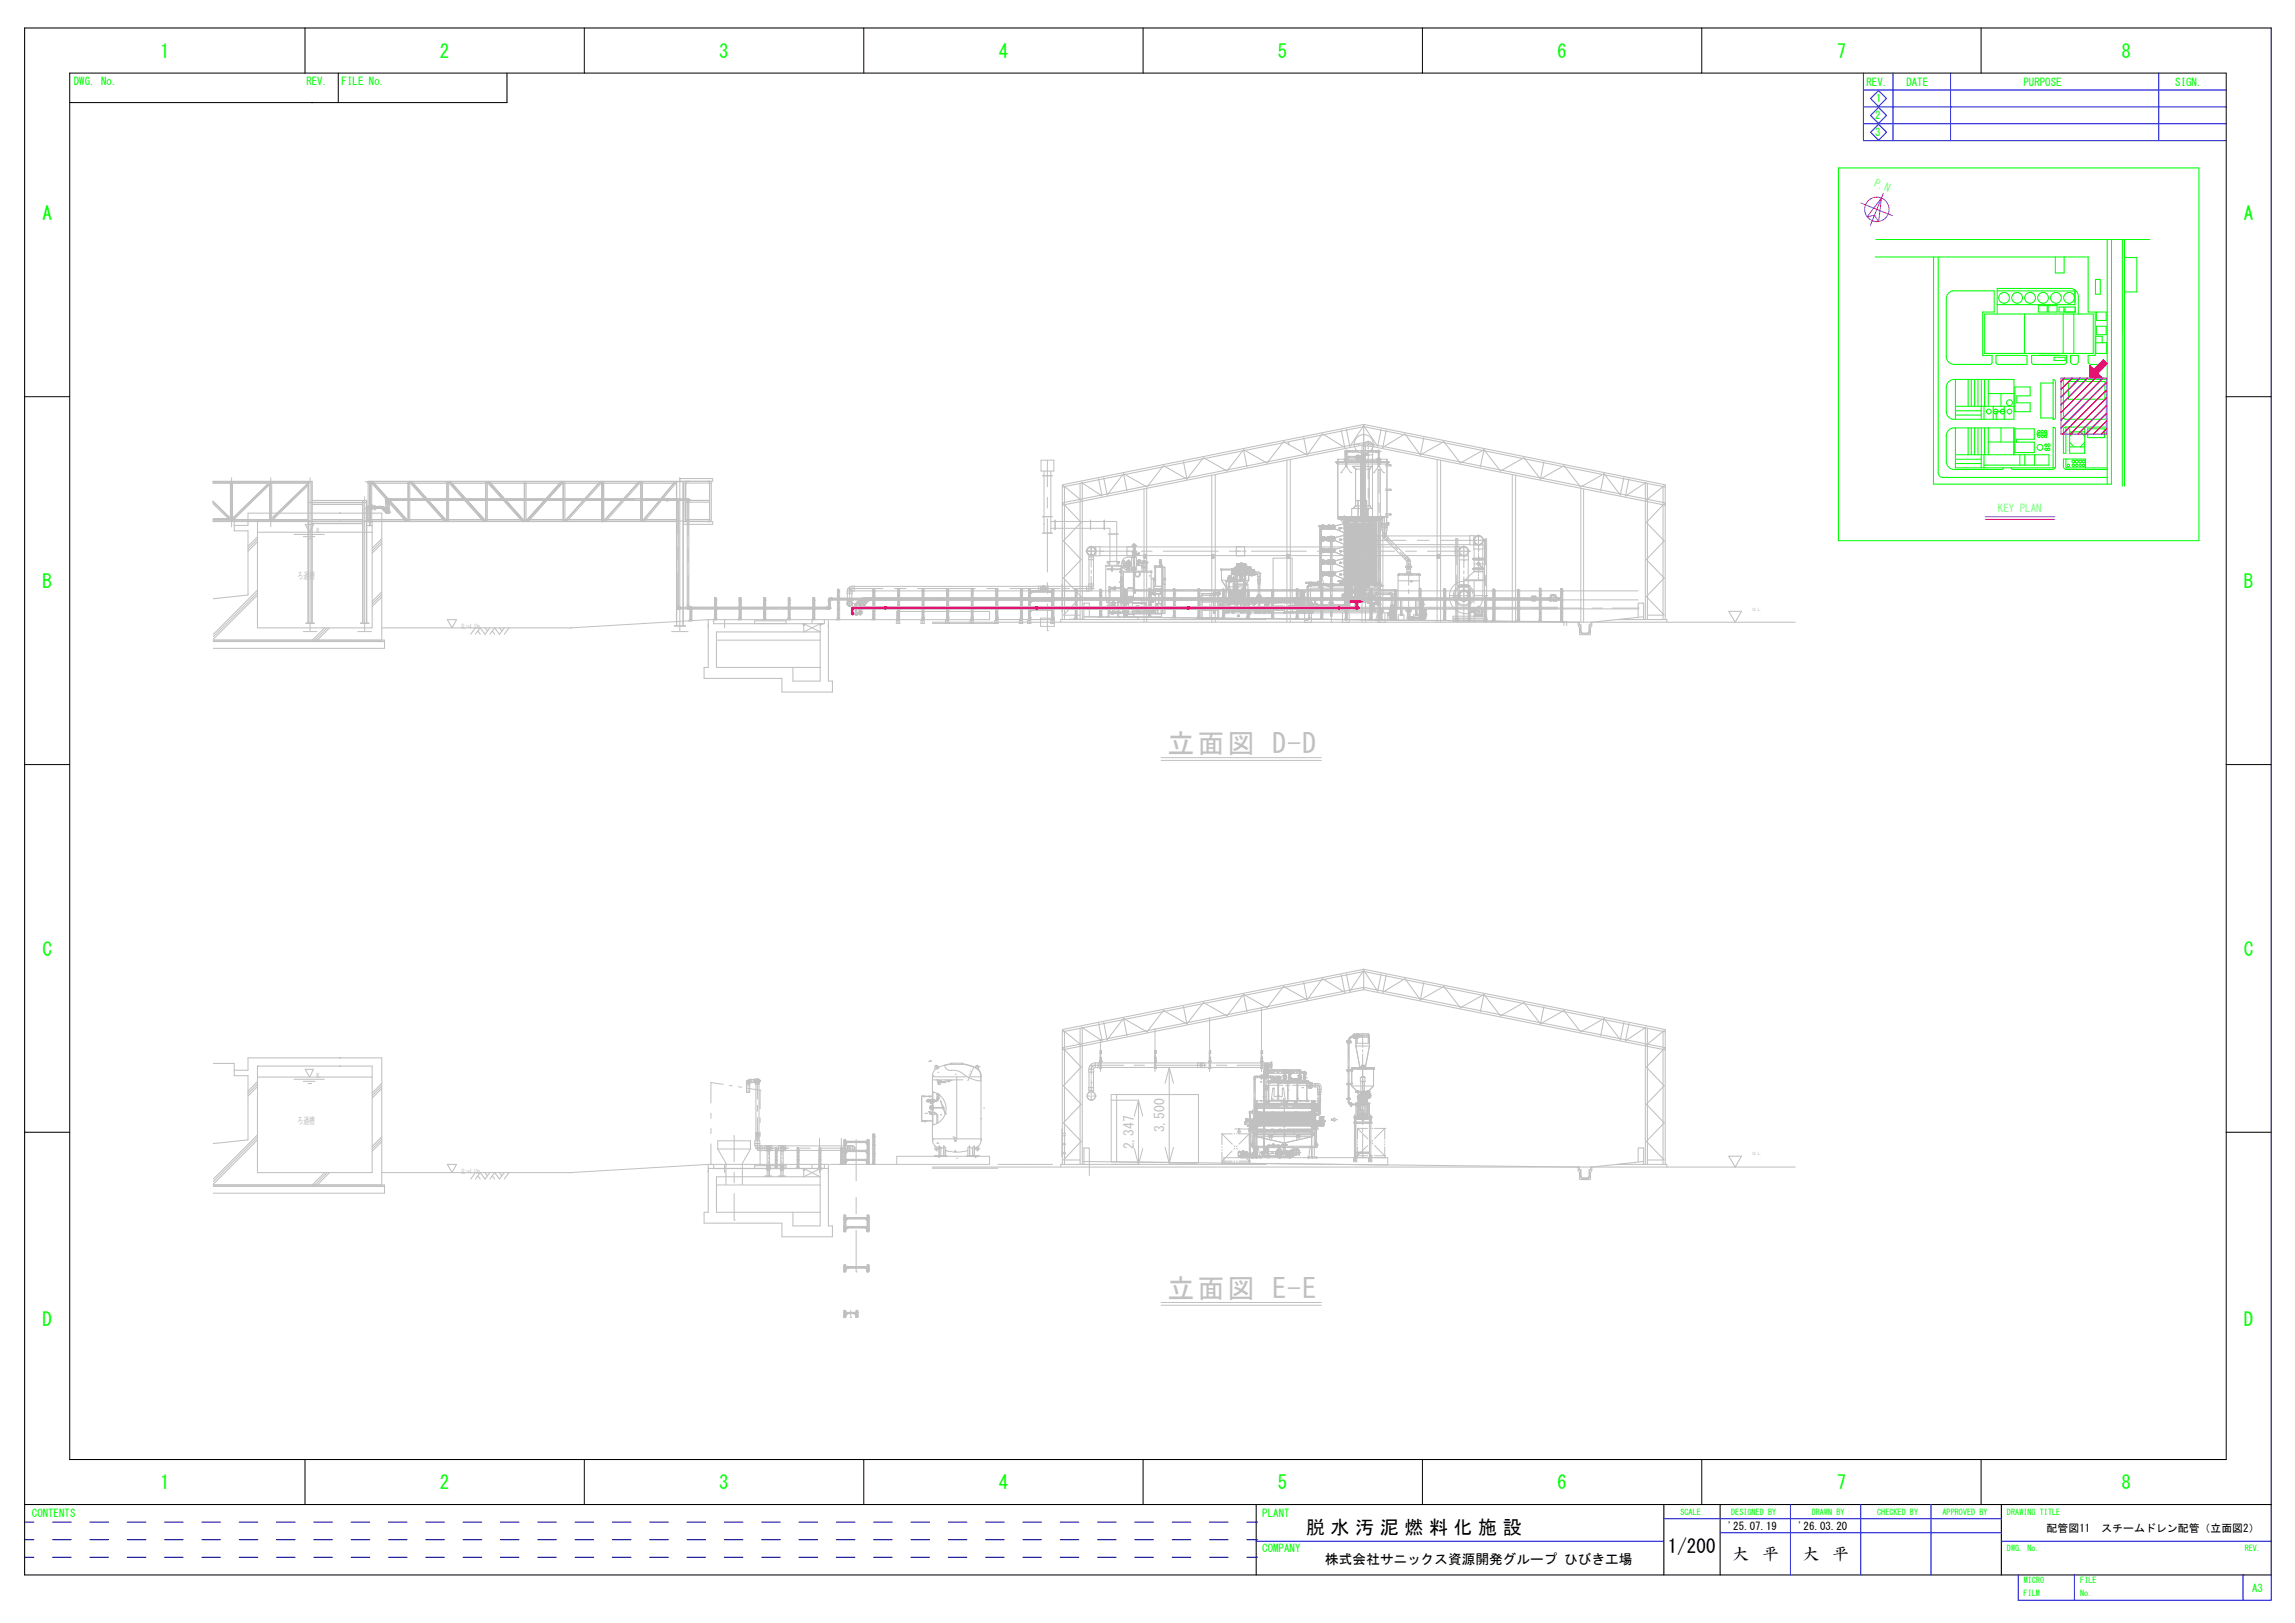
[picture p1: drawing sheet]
<svg xmlns="http://www.w3.org/2000/svg" width="420mm" height="297mm" viewBox="0 0 420 297" stroke-linecap="round" stroke-linejoin="round" font-family="sans-serif">
<defs><g id="words">
<g font-size="5" fill="#c0c0c0">
<text x="213.7" y="137.8">立面図 D-D</text>
<text x="213.7" y="237.5">立面図 E-E</text>
</g>
<g font-size="3.5" fill="#0f0">
<text x="29.3" y="10.6">1</text>
<text x="80.5" y="10.6">2</text>
<text x="131.7" y="10.6">3</text>
<text x="182.8" y="10.6">4</text>
<text x="234" y="10.6">5</text>
<text x="285.1" y="10.6">6</text>
<text x="336.3" y="10.6">7</text>
<text x="388.4" y="10.6">8</text>
<text x="7.8" y="40.2">A</text>
<text x="410.8" y="40.2">A</text>
<text x="7.8" y="107.6">B</text>
<text x="410.8" y="107.6">B</text>
<text x="7.8" y="174.9">C</text>
<text x="410.8" y="174.9">C</text>
<text x="7.8" y="242.6">D</text>
<text x="410.8" y="242.6">D</text>
<text x="29.3" y="272.6">1</text>
<text x="80.5" y="272.6">2</text>
<text x="131.7" y="272.6">3</text>
<text x="182.8" y="272.6">4</text>
<text x="234" y="272.6">5</text>
<text x="285.1" y="272.6">6</text>
<text x="336.3" y="272.6">7</text>
<text x="388.4" y="272.6">8</text>
</g>
<g font-size="3.5">
<text x="239.1" y="280.7">脱 水 汚 泥 燃 料 化 施 設</text>
<text x="305.3" y="284.2">1/200</text>
</g>
<g font-size="3">
<text x="317.1" y="285.5">大</text>
<text x="322.6" y="285.5">平</text>
<text x="330" y="285.5">大</text>
<text x="335.5" y="285.5">平</text>
</g>
<g font-size="2.5" fill="#c0c0c0">
<text x="213.2" y="207.2" transform="rotate(-90 213.2 207.2)">3,500</text>
<text x="207.6" y="210.4" transform="rotate(-90 207.6 210.4)">2,347</text>
</g>
<text font-size="2.5" x="242.6" y="286.2">株式会社サニックス資源開発グループ ひびき工場</text>
<g font-size="2" fill="#0f0">
<text x="13.5" y="15.6">DWG. No.</text>
<text x="56.1" y="15.6">REV.</text>
<text x="62.5" y="15.6">FILE No.</text>
<text x="341.7" y="15.8">REV.</text>
<text x="349" y="15.8">DATE</text>
<text x="370.4" y="15.8">PURPOSE</text>
<text x="398.2" y="15.8">SIGN.</text>
<text x="343.3" y="21.8">2</text>
<text x="343.4" y="18.7">1</text>
<text x="343.3" y="24.9">3</text>
<text x="5.8" y="277.7">CONTENTS</text>
<text x="231.1" y="277.7">PLANT</text>
<text x="231.1" y="284.1">COMPANY</text>
<text x="412.3" y="291.3">A3</text>
</g>
<g font-size="2" fill="#0ff">
<text x="343" y="34" transform="rotate(22 343 34)">P.N</text>
<text x="365.8" y="93.8">KEY PLAN</text>
</g>
<g font-size="2">
<text x="316.3" y="280.1">'25.07.19</text>
<text x="329.2" y="280.1">'26.03.20</text>
<text x="374.7" y="280.4">配管図11　スチームドレン配管（立面図2）</text>
</g>
<g font-size="1.8" fill="#c0c0c0">
<text x="54.5" y="105.9">ろ過槽</text>
<text x="54.5" y="205.6">ろ過槽</text>
</g>
<g font-size="1.5" fill="#0f0">
<text x="307.6" y="277.2">SCALE</text>
<text x="316.9" y="277.2">DESIGNED BY</text>
<text x="331.7" y="277.2">DRAWN BY</text>
<text x="343.7" y="277.2">CHECKED BY</text>
<text x="355.6" y="277.2">APPROVED BY</text>
<text x="367.4" y="277.2">DRAWING TITLE</text>
<text x="367.4" y="283.9">DWG. No.</text>
<text x="411" y="283.9">REV.</text>
<text x="370.5" y="292.1">FILM</text>
<text x="370.5" y="289.8">MICRO</text>
<text x="380.8" y="292.1">No.</text>
<text x="380.9" y="289.8">FILE</text>
</g>
<g font-size="1.3" fill="#c0c0c0">
<text x="84.5" y="115.1">GL=+4.10m</text>
<text x="84.5" y="214.8">GL=+4.10m</text>
</g>
<g font-size="1.2" fill="#c0c0c0">
<text x="57.9" y="97.6">WL</text>
<text x="57.9" y="197.3">WL</text>
</g>
<text font-size=".3" fill="#c0c0c0" x="177.1" y="197.8" transform="rotate(-67 177.1 197.8)">2:1 半だ円体形</text>
</g></defs>
<g fill="none" stroke="#c0c0c0" stroke-width=".19">
<path d="M245.6 78.7l.6 3.2-4.1-2.5-2.8 3.9M246.5 78.5l.6 3.2 2.6-3.8 2.5 3.8 .7-3.2M249.7 77.7l-55.2 11v.4l55.2-11 55.2 11M249.7 77.7l55.2 11v24.7M249.7 77.7v3.7M253.8 78.7l-.6 3.2 4-2.5 2.8 3.9M39 88.1h18.1v25.9M39 95.1h17.4M39 92.2l2.8 2.7 .2-.3M39 88.5h17.4M39 95.5h17.4M39 91.7l3 2.9"/>
<path d="M39 91.7l3 3M39.1 94.9h3.8v2.3h2.5v11.7l-6.3 .7M42.2 88.5v6.6M42.6 88.5v6.6M42.8 94.6l6.1-5.9 .2 .2-6.1 6zM42.9 96.2h2.5v-2.3h24.5v23.3M47.1 95.4h.1M47.1 95.4h21v19.5h-21zM47.1 97.4h21M47.1 98.3l-1.7 1.7M47.1 98.7l-1.7 1.8M47.1 99.1l-1.7 1.8"/>
<path d="M49.4 88.5v6.6M49.7 88.5v6.6M50 94.6l6.1-5.9 .2 .2-6.1 6zM53.8 97.8h5.6M55.5 98.2h2.2M55.9 96h1.5l-.7 1.4zM56.4 98.6h.6M56.4 88.1v25.9M56.5 88.1v25.9M57.1 88.1v25.9M57.1 91.6h10v22.4M57.1 95.1h9.3"/>
<path d="M57.1 95.8h9.3M57.1 92.3h9.3M57.1 91.6h9.3M62.1 93.9h.1M62.1 95.4h.1M66.4 91.6v22.4M67 93.3h.4M67 93l.1 2.3h.3M67.1 91.6v22.4M67.4 95.1h56.4M67.4 88.5h56.4M67.4 95.5h56.4"/>
<path d="M67.4 95.4h56.4M67.4 93h.5M67.7 88.1v7.4M67.7 92.9h.2M67.7 93l.2 .1M67.8 88.1v7.4M67.9 92.6l-.7 .1-.2 .3M67.9 92.4h.3v.8h-.3zM67.9 92.8h-.2M67.9 92.5l-.2 .1M68 88.3l.2-.2 6.4 7.1-.2 .3zM68 92.4v.8"/>
<path d="M68.1 88.1v7.4M68.2 93h1.6M68.2 92.6h.2v.4M68.2 92.8h.1l-.1 .1M68.2 92.5l.1 .1M68.2 88.1l6.4 7.2M68.3 93l-.1 .1M68.4 92.7h1M68.5 92.5h.1v.8h-.1zM68.6 92.7h.3v.4h-.3M68.6 92.9h.2h-.2M68.6 92.6l.2 .1"/>
<path d="M68.8 93.1l-.2 .1M68.9 92.8h1.4l.4 .3M68.9 93.1h1M69.4 92.8h.1M69.6 92.8h.2M69.7 92.7l.5 .3M69.7 92.8h.1M69.7 92.6h-.3v.4M69.7 93h.1M69.7 92.7v.3M69.8 93l.2 .2M69.8 92.8l.1 .1"/>
<path d="M69.8 93h.1M69.8 92.8h.1M69.8 92.8l.3 .3M69.9 92.8v.3h.3M69.9 98.6l-1.8 1.7M69.9 99l-1.8 1.8M69.9 99.5l-1.8 1.7M69.9 92.9h.1M70 92.8l-.2 .2M70 93.2l.3 .3M70.1 92.9h.2M70.1 92.9h.1"/>
<path d="M70.2 93.1h.1M70.2 92.8v.3M70.2 93l.3 .3M70.2 93.1l.3 .2M70.2 93l-.2 .2M70.3 93.1h.1M70.3 92.9v.1M70.3 93h.1M70.3 92.9h.1M70.3 92.9l.2 .2M70.4 93h.1M70.5 92.9l-.2 .2"/>
<path d="M70.5 93.3l.2 .2M70.5 93.1l.1 .1M70.5 93.3l.4 .4v.2h-.2M70.5 93.3l-.2 .2 .3 .4M70.6 91.9v1.4M70.6 91.3h1v.3h-.8l-.2-.2zM70.7 93.1l.6 .6-.1 .2h-.1l-.4-.4 .2-.2M70.7 93.1l-.2 .2M70.9 91.9v1.4M70.9 91.4v-.1h-.3v.6h.7M70.9 91.4v.5M70.9 93.3v.5"/>
<path d="M71 91.4l.1-.1 .2 .1v2.4l-.2 .1-.1-.1M71 91.9v1.4M71.1 91.3l-.1 .1 .1 .2M71.2 91.6h54.3M71.2 91.3h54.3M71.2 91.3v.3M71.3 93.3h-.7v.6h.2l.1-.1M74.7 88.1v7.4M75 88.1v7.4M81.7 95.2l-.2 .3-6.4-7.2 .2-.2 6.4 7.2M81.8 88.1v7.4M82.1 88.1v7.4"/>
<path d="M82.2 88.3l.2-.2 6.4 7.1-.2 .3zM82.4 88.1l6.4 7.2M88.9 88.1v7.4M89.2 88.1v7.4M95.9 95.2l-.2 .3-6.4-7.2 .2-.2 6.4 7.2M96 88.1v7.4M96.3 88.1v7.4M102.8 88.1l.2 .2-6.4 7.2-.2-.3zM102.8 88.1l-6.4 7.2M103.1 88.1v7.4M103.4 88.1v7.4M109.9 88.1l.3 .2-6.5 7.2-.2-.3z"/>
<path d="M109.9 88.1l-6.4 7.2M110.2 88.1v7.4M110.5 88.1v7.4M110.6 95.2l.2 .3 6.4-7.2-.2-.2-6.4 7.2M117.3 88.1v7.4M117.6 88.1v7.4M121.6 91.3h1v.3h-1zM123.6 88.1l.2 .2-5.9 7.2-.2-.2zM123.6 88.1l-5.9 7.2M123.8 88.1v26.4M123.9 88.1v26.4M123.9 91.6h-.3v-.3h.5l.2 .3v19.7l-.2 .2-.2-.2"/>
<path d="M123.9 91.9h.4M123.9 91.9v18.9M124.5 88.1v-.5h6v.5h-63.1v7.4l.3 .1v.5l-.3 .1h.7l-.4-.1 .1-.6h.3M125 88.1v26.4M125.1 88.1v26.4M125.1 95.5h5.4v.5h-5.4M125.2 88.1v7.4M125.5 91.3h.6v.3h-.1M125.5 91.6h4.4M125.5 88.1v7.4M125.5 95.1h4.4M125.5 88.5h.1"/>
<path d="M125.5 95.4h4.4M125.5 91.9h4.4M125.6 88.4h.1M125.6 95.4h.1M125.6 95.1h.1M125.6 88.4h4.3M125.6 95.1h4.3M125.6 88.1v.1M125.8 91.9v-.5l.2-.1 .1 .1v.5M125.8 91.9v18.9M125.9 95.4h.1M125.9 95.4v.1"/>
<path d="M125.9 88.1h.1M125.9 95.5h.1M126.1 91.9v18.9M129.5 95.5h.1M129.5 88.1h.1M129.5 95.4v.1M129.8 88.1l.1 .3M129.9 95.1l-.1 .3M129.9 95.1h.1M129.9 88.4v.1M129.9 88.5h.1M129.9 88.1v7.4"/>
<path d="M130.2 88.1v7.4M194.5 89.1v24.3M194.7 92.2l3.2 3.4-3.2 3.4 3.2 3.4-3.2 3.4 3.2 3.4-3.2 3.4M194.7 88.9l3.2 2.6M194.9 89v24.4M197.7 88.5v24.9M198.1 88.4v25M201.1 87.6l.7 3.2-3.9-2.6M205.7 86.7l4.3 2.4 3-3.9 4.3 2.5M205.7 86.7l-3 3.9-.6-3.2M205.7 86.7l.6 3.2M207.2 99.9h.8"/>
<path d="M207.4 99.9h.1M207.5 99.8h.2v.1zM207.6 99.9h.1M207.6 99.7h.1M207.6 99.8h.1M207.6 99.5v.7M207.9 99.9h.1M208 99.9h.1M216.7 84.5l.6 3.2M227.7 82.3l-3.1 3.9-4.3-2.4-3 3.9M227.7 82.3l4.3 2.5 3-4 4.3 2.5M227.7 82.3l.6 3.2"/>
<path d="M235.9 81v.4M238.7 80.1l.6 3.2M243.6 98.1v14.7M243.9 98.1v14.7M246.1 83.9l.6 .1zM246.2 83.2h.4v.3h.3v.3h-.5zM246.2 82.6v.5h.4v-.5M246.3 83.1v.1M246.3 82.5l.6-.1v.4l-.6-.1zM246.3 83.8h.2M246.3 82.8v1.1M246.3 83.9h.1"/>
<path d="M246.3 83h.2M246.3 82.5h.2v.2h-.2zM246.4 83.9h.1M246.4 82.4l.2 .2-.2 .2M246.4 82.4l-.1 .2 .1 .2M246.5 82.8v1.1M246.5 83.9h.1M246.6 83.1v.1M246.9 83.8h1.2M246.9 82.5h5M246.9 82.8h5M246.9 83.5h1.2"/>
<path d="M248.4 83.9h.1M248.4 83.5h.1M248.4 83.7h-.1h.1M248.5 83.6h.2v.2l-.2-.1zM248.6 83.5v-.1v.1M248.6 83.9v.1v-.1M248.6 83.5l.2 .2-.2 .1M248.6 83.5l-.2 .2 .2 .1M248.8 83.7h.1h-.1M248.8 83.5h.1M248.8 83.9h.1M249.1 83.5v.3"/>
<path d="M249.4 84.2h.3l-.1-.7h-1.5v.3h1.3v20M249.6 97.3v.7h2.5v1.7h-.8v-2.4zM249.6 82.5h1.7v.7h-1.7zM249.7 81.4l-55.2 11.1v-.5l55.2-11 55.2 11M249.7 81.4l55.2 11.1M249.7 81.9a.85 .85 0 0 1 .8-1.1 .85 .85 0 0 1 .8 1.1M249.7 82.5v-.8a.8 .8 0 0 1 .8-.8 .8 .8 0 0 1 .8 .8v.8M249.7 98a1.64 1.64 0 0 0 1.6 1.7M249.7 84.2v19.5M251.9 82.4h.5l.2 .2-.2 .2h-.5zM252.1 83.9l.6 .1zM252.3 83.8h.2"/>
<path d="M252.3 83.9h.1M252.3 82.8v1.1M252.3 83h.2M252.3 82.5h.2v.2h-.2zM252.4 83.9h.1M252.4 82.4l.2 .2-.2 .2M252.4 82.4l-.1 .2 .1 .2M252.5 82.8v1.1M252.5 83.9h.1M252.8 95.9h1.4v.1h-1.4zM252.9 96l.1 .5M253 96.6h.9"/>
<path d="M253 97h.9M253 97l.1 .4M253.1 96l.1 .4M253.1 97.4h.7M253.1 97.4v.6h.7M253.1 97.7h.7M253.2 96.4l-.2-.4v1M253.2 96v.4M253.2 98l.2 .4M253.3 98.5l.5-.5 .3 .4-.4 .4zM253.3 98.4l.1 .1M253.4 96v.5l.1-.5"/>
<path d="M253.7 98.8l3.6 3.6M253.7 98l.1 .1M253.8 96.4h.1M253.8 96v.4M253.8 97.4v.6M253.8 96.4l.1-.4v1M253.9 96l-.1 .4M253.9 97l-.1 .4M254.1 96l-.2 .5M254.1 98.4l3.6 3.6M260.7 80.1l-.7 3.2M269.1 98v1.7h2.4v.8h-1.7v-2.5z"/>
<path d="M269.8 99.7h.6M269.8 98.1h.6M271.5 99.1v.6M271.7 82.3l-4.3 2.5-3.1-4-4.3 2.5M271.7 82.3l3 3.9 4.3-2.4 3 3.9M271.7 82.3l-.7 3.2M282.7 84.5l-.7 3.2M293.7 86.7l-4.3 2.4-3.1-3.9-4.3 2.5M293.7 86.7l3 3.9 .6-3.2M293.7 86.7l-.7 3.2M298.2 87.6l-.6 3.2 3.8-2.6M301.2 88.4v25"/>
<path d="M301.6 88.5v24.9M304.5 89v24.4M304.7 92.2l-3.3 3.4 3.3 3.4-3.3 3.4 3.3 3.4-3.3 3.4 3.3 3.4M304.7 88.9l-3.3 2.6M39.1 117.2h31.3v1.5h-31.3M39.1 117.4h31.3M47.1 108l-8 8.1M47.1 108.5l-8 8M47.1 108.9l-8 8.1M56 114l1.5 .1zM59.4 114.9l-2.2 2.3M59.9 114.9l-2.3 2.3"/>
<path d="M60.3 114.9l-2.2 2.3M66 114l1.5 .1zM69.9 114.9h34.7M69.9 108.3l-1.8 1.8M69.9 108.8l-1.8 1.7M69.9 109.2l-1.8 1.8M81.9 113.4h1.7l-.8 1.5zM87 114.9l-.8 1.2M87.5 115.5l.4 .6M88.8 114.9l.4 .6M89.7 114.9l-.9 1.2-.9-1.2-.9 1.2M90.1 115.5l.5 .6"/>
<path d="M91.4 114.9l.5 .6M92.3 114.9l-.9 1.2-.8-1.2-.9 1.2M93.2 114.9l-.9 1.2M123.5 114.5l2 .1zM123.9 110.8h.4M124.1 111.1h.5v.4M124.6 111.1h26.8M125.8 110.8h.3v.5l-.1 .2-.2-.2zM126 111.1l-.2 .2 .2 .2M126 111.1h.4v.4M126.1 113.6h.6M126.1 113.6h.1"/>
<path d="M126.3 113.6v-.4h.2v.4M126.4 113.2v.4M126.4 113.3h.1M126.4 113.5h.1M126.7 113.6h.1M130.6 113.4h.6M130.6 113.4h.1M130.7 113.4v.8h20.2M130.8 113.4v-.3h.2v.3M130.9 113.1v.3M130.9 113.1h.1M130.9 113.3h.1"/>
<path d="M130.9 113.1v.1M130.9 113.2h.1M131 113.1v.3M131.2 113.4h.1M132.7 113.4v1.5M135.1 113.4h.6M135.1 113.4h.1M135.3 113.4v-.3h.2v.3M135.4 113.1v.3M135.4 113.1h.1M135.4 113.3h.1M135.4 113.1v.1"/>
<path d="M135.4 113.2h.1M135.5 113.1v.3M135.7 113.4h.1M138.2 114.1v-.5h5.7v.5M139.6 113.4h.6M139.6 113.4h.1M139.8 113.4v-.3h.2v.3M139.8 113.1v.3M139.9 113.1h.1M139.9 113.3h.1M139.9 113.1v.1M139.9 113.2h.1"/>
<path d="M140.2 113.4h.1M144.1 113.4h.6M144.1 113.4h.1M144.3 113.4v-.3h.2v.3M144.4 113.1v.3M144.4 113.1h.1M144.4 113.3h.1M144.4 113.1v.1M144.4 113.2h.1M144.5 113.1v.3M144.7 113.4h.1M148.6 113.4h.6"/>
<path d="M148.8 113.4v-.3h.2v.3M148.9 113.1v.3M148.9 113.1h.1M148.9 113.3h.1M148.9 113.1v.1M148.9 113.2h.1M149 113.1v.3M149.2 113.4h.1M151.7 110.1h.3M151.7 110.8h.3M151.7 113.4h-22v8.8h-.8v2h14.2v2.5h9.3v-2h-.7v-10.5M152.3 109.8v-.3l-.6 .1v1.5h-.3v.4"/>
<path d="M152.3 109.5h107.7M153.1 113.4h.6zM153.1 113.4h.1M153.3 113.4v-.3h.2v.3M153.4 113.1v.3M153.4 113.1h.1M153.4 113.3h.1M153.4 113.1v.1M153.4 113.2h.1M155.1 109.6h.9v.4h-.9zM155.1 110.6l.3 .3 .3-.1M155.2 110.7l.1 .1h.4"/>
<path d="M155.2 110v.7M155.2 110.6h.1M155.2 110.1v.1M155.2 110.7l.1 .1M155.2 110.8l.3 .1M155.2 110.2h.1M155.3 110.1h.1M155.3 110.8h.1M155.4 110l-.3 .3M155.4 110.8h.1M155.4 110h.1M155.5 110l-.2 .1"/>
<path d="M155.6 110l.1 .1M155.6 110.8v.1M155.7 110.1l.2 .1M155.7 110l.3 .3M155.7 110.8h.1M155.7 110h-.4l-.2 .3v.3M155.7 110.1h.1M155.8 110.1v.1M155.8 110.8h.1M155.8 110.7h.1M155.9 110.7h.1M155.9 110.2h.1"/>
<path d="M155.9 110.6h.1M155.9 110.3v.4M155.9 110.3h.1M155.9 110v.7M155.9 110.4h.1M156 110.5h-.1M156 110.6l-.3 .3M156 107.3a.83 .83 0 0 0-.8 .9M156 108.2h.1M156 107.3h.4v.9h-1.3v.4h.9zM156.6 112.4h.1M156.6 112.3h.1"/>
<path d="M156.6 111.4h128.6M156.6 111.6h.2M156.6 112.3l.1 .2M156.6 112.1h.2M156.6 110.5l.2 .2-.2 .1M156.6 110.5l-.1 .2 .1 .1M156.6 112.2v.1M156.6 112.4v.1M156.6 112.3v.1M156.6 112.5h.1M156.6 112.5h.2M156.7 112.5h.1"/>
<path d="M156.7 112.3h.1M156.7 112.2h.1M156.7 112.2v.1M156.8 112.2h.1M156.8 112.3v.1M156.8 112.2v.1M156.8 112.5h.1M156.8 112.3h.1M156.8 112.4h.1M156.8 112.4v.1M156.8 110.2l.3 .3-.4 .3M156.8 111.2l-.2 .2"/>
<path d="M156.8 111.2v1h-.2v-.8M157 111.2v.2M157 111.2h-.2M157.3 111.9h.1M157.3 112.1h.1M157.3 111.9h.4M157.3 112.1h.4M157.3 111.5v.1h.4v-.1M157.3 111.9v.2M157.3 109.8l.2 .2M157.3 112.2v.2l.2 .1 .1-.1v-.2M157.3 112.1v.2"/>
<path d="M157.4 110.4l.2 .2-.2 .2M157.4 110.4l-.2 .2 .2 .2M157.4 109.6l-.9 1M157.5 109.8l-.1 .1M157.5 110l-.4 .4M157.5 109.6h.1M157.5 109.6l.2 .2M157.5 109.8h.1M157.6 109.7h.1M157.6 110.1l-.4 .4M157.6 110.1l.3 .3M157.6 112.1v.3h-.3v-.1"/>
<path d="M157.7 109.6h.1M157.7 111.9h.1M157.7 112.1h.1M157.7 111.9v.2M157.7 109.6l-.2 .2M157.7 111.1l-.4 .2v.2M157.7 111.4v-.4h.1l.1 .4M157.7 111.4v.1M157.7 109.8h.1M157.7 109.8l-.2 .2M157.8 109.8h.1M157.8 109.5v.3"/>
<path d="M157.8 109.5l-.4 .1M157.8 109.5h.3v.3M157.9 109.6l-.2 .1M157.9 110.4l-.4 .4M157.9 109.6h.2M158 110.6l.3-.4 .3 .3-.4 .3M158 109.8l-.4 .3M158.1 109.6h.1M158.1 110.5l.2 .2-.2 .1M158.1 110.5l-.1 .2 .1 .1M158.2 109.5l-.2 .2 .3 .3M158.3 110l-.4 .4"/>
<path d="M158.6 109.8l-.3 .2M158.7 109.8l.3 .2M158.8 109.8l-.5 .4M158.8 109.4l-.6 .1M158.8 109.4h127.1M158.8 109.4v.4M158.9 109.6l-.2 .2M159 109.8l-.1 .1M159 110l-.4 .4M159 109.6h.1M159 109.6l.2 .2M159 109.8h.1"/>
<path d="M159.2 109.6h.1M159.2 109.7h-.1M159.2 109.6l-.2 .1M159.2 109.8h.1M159.2 109.8l-.2 .2M159.3 109.8h.1M159.3 109.5v.3M159.3 109.5l-.4 .1M159.3 109.5h.3v.3M159.4 109.6l-.2 .1M159.4 109.6h.2M159.6 109.6h.1"/>
<path d="M159.6 113.4h.6zM159.6 113.4h.1M159.8 113.4v-.3h.2v.3M159.9 113.1v.3M159.9 113.1h.1M159.9 113.3h.1M159.9 113.1v.1M159.9 113.2h.1M160.2 113.4h.1M164.3 113.3v.2M164.3 113.1h.1M164.4 113.1l-.1 .2"/>
<path d="M164.4 113.1h.1M164.4 113.3h.1M164.4 113.1v.1M164.4 113.2h.1M164.5 113.1v.4M164.5 113.1h.1M164.5 113.3h.1M164.5 113.3v-.2h-.2v.4h.2h-.2M168.8 113.5h.2zM168.8 113.1h.1M168.8 113.1v.2M168.9 113.1h.1"/>
<path d="M168.9 113.3h.1M168.9 113.1v.1M168.9 113.2h.1M169 113.1h.1M169 113.3h.1M169 113.1v.4M169 113.1v.2M169 113.1h-.2v.4M170.7 113.9h158M170.7 114.1h12M171.3 109.8v-.3h.6v.3M173.2 113.5h.3z"/>
<path d="M173.3 113.1h.1M173.4 113.3h-.1M173.4 113.1v.2M173.4 113.1h.1M173.4 113.3h.1M173.4 113.2h.1M173.4 113.1v.1M173.5 113.1h.1M173.5 113.3h.1M173.5 113.1v.4M173.5 113.1h-.2v.4M177.8 113.3v.2"/>
<path d="M177.8 113.1h.1M177.8 113.1v.2M177.9 113.1h.1M177.9 113.3h.1M177.9 113.1v.1M177.9 113.2h.1M178 113.3h.1M178 113.1v.4M178 113.1h.1M178 113.1h-.2v.4h.2h-.2M182.3 113.5h.2zM182.3 113.1h.1"/>
<path d="M182.4 113.1l-.1 .2M182.4 113.1h.1M182.4 113.3h.1M182.4 113.1v.1M182.4 113.2h.1M182.5 113.1h.1M182.5 113.3h.1M182.5 113.1v.4M182.5 113.1h-.2v.4M182.5 113.1v.2M186.8 113.1h.1M186.9 113.1v.2"/>
<path d="M186.9 113.3h-.1M186.9 113.1h.1M186.9 113.3h.1M186.9 113.2h.1M187 113.1h.1M187 113.1v.2M187 113.1v.4h-.2h.2M187 113.1h-.2v.4M188.3 108.1h.1M188.3 111.5v.4h.2M188.3 109.8v.5h.2M188.3 108.1v.5h.2"/>
<path d="M188.3 108.1h.5v.3M188.3 108.1l.2 .3M188.3 111.5h.1M188.3 109.8h.1M188.3 113.1h.1M188.3 111.5h.5M188.3 109.8h.5M188.4 111.9h.1M188.4 110.3h.1M188.4 108.6h.1M188.4 111.9h-.1M188.4 113.1l-.1 .4"/>
<path d="M188.4 113.3h-.1M188.4 111.8h.1M188.4 111.7h.1M188.4 110.2h.1M188.4 110h.1M188.4 108.5h.1M188.4 108.4h.1M188.4 113.1h.1M188.4 113.3h.1M188.4 110v.1M188.4 111.8v.1M188.4 108.5v.1"/>
<path d="M188.4 113.1v.1M188.4 110.1h.1M188.4 113.2h.1M188.5 111.7h.1M188.5 110h.1M188.5 110.1h.1M188.5 113.3h.1M188.5 108.3v.3M188.5 110v.3M188.5 111.7v.2M188.5 113.1v.4M188.5 108.3l.3 .1"/>
<path d="M188.5 111.9h.1M188.5 110.3h.1M188.5 108.6h.1M188.5 113.1h.1M188.5 113.1h-.2v.4h.3h-.3M188.6 111.6h.1M188.6 109.9h.1M188.6 108.3h.1M188.6 110h.2M188.6 111.6h.2M188.6 111.6l-.1 .1M188.6 110h-.1"/>
<path d="M188.6 110h.1M188.6 111.6v.1M188.6 111.5h.1M188.6 108.2h.1M188.6 108.2v.1M188.6 111.5v.1M188.7 111.6h.1M188.7 109.9h.1M188.7 108.3h.1M188.7 111.5h.1M188.7 108.2h.1M188.7 108.2v.1"/>
<path d="M188.7 111.5v.1M188.8 111.7h.1M188.8 111.6h.1M188.8 110h.1M188.8 108.4h.1M188.8 111.5h.1M188.8 109.8h.1M188.8 108.2h.1M188.8 111.7h-.3M188.8 111.7v-.3h-.5l.1 .5M188.8 110v-.2h-.5l.1 .5M188.8 108.2h-.4v.4"/>
<path d="M190.2 107.3h.4v.9h-.4zM190.3 111.2v.2M190.4 111.3h.1M190.4 111.2h.1M190.4 111.4h.1M190.4 111.2v.2M190.5 111.2h.1M190.5 111.4h.1M190.5 111.2l-.1 .1M190.6 111.4h.1M190.6 111.2h.1M190.6 108.1h.3"/>
<path d="M190.6 107.3h.9M190.6 107.8h.1M190.6 107.6l.3-.3h.2l.4 .3M190.6 107.9l.1 .1M190.6 107.7h.1M190.6 111.3h.1M190.6 107.5h.1M190.6 107.6v.1M190.6 107.9h.1M190.6 111.4h-.1M190.6 107.5v.5M190.6 111.2v.2"/>
<path d="M190.7 107.5h.1M190.7 108h.1M190.7 107.4h.1M190.7 108.1h.2M190.8 107.4h.1M190.8 111.2v.2M190.8 108.1h.1M190.8 107.3v.1M190.8 107.3l-.2 .2M190.9 111.5v-.5h.1v.5M190.9 108.1h.1M190.9 107.3h.1"/>
<path d="M191 107.3h-.1M191 111.2h.1M191 111.3h.1M191 111.1h.5M191 111.4h.2M191 107.3h.1M191.1 111.2h.1M191.1 111.3h.1M191.1 111.1h.1M191.1 111.4h.1M191.1 111.1v.3M191.2 111.4h.1"/>
<path d="M191.2 111.1h.1M191.2 108.1h.1M191.2 107.4h.1M191.2 111.1l-.1 .1M191.2 107.3l.2 .4M191.2 111h.1M191.3 111.1h.1M191.3 111.4h.1M191.3 107.4l.1 .1M191.3 111h.1M191.3 107.4h-.1M191.3 107.4h.1"/>
<path d="M191.3 108v.1M191.3 107.4v.1M191.3 108h.1M191.3 111l-.1 .1M191.3 111.4h.2M191.3 108l-.2 .2M191.3 111v.1M191.3 107.5h.1M191.4 111.1h.1M191.4 111.4h-.1M191.4 111.4h.1M191.4 107.9h.1"/>
<path d="M191.4 107.5h.1M191.4 111.3h.1M191.4 111.2h.1M191.4 109.8v-.3h1v.3M191.4 107.8v.2M191.4 107.9l-.2 .2h-.4l-.2-.2M191.5 111.3h.1M191.5 111.2h.1M191.5 111.3l-.1 .1M191.5 107.8l-.1 .1M191.5 111.5v-.5h.2v.5M191.5 108.1h-.4"/>
<path d="M191.5 107.3h.4v.9h-.4zM192.2 111.7h.1M192.2 111.6h.1M192.2 110h.1M192.2 108.4h.1M192.2 110h.3M192.2 111.6h.3M192.2 108.3h.3v.3M192.2 111.5h.1M192.2 109.8h.1M192.2 108.2h.1M192.3 111.7h.1"/>
<path d="M192.3 111.6h.1M192.3 111.5h.1M192.3 110h.1M192.3 109.8h.1M192.3 108.4h.1M192.3 108.2h.1M192.3 111.5h.4M192.3 109.8h.4M192.3 108.2h.4v.4M192.3 109.9h.1M192.3 108.3h.1M192.3 108.2v.1"/>
<path d="M192.3 111.5v.1M192.4 111.6h.1M192.4 109.9h.1M192.4 108.3h.1M192.4 110h.1M192.4 111.6v.1M192.5 111.6l-.3 .1M192.5 110h.1M192.5 111.5h.1M192.5 111.6h.1M192.5 109.9h.1M192.5 108.2h.1"/>
<path d="M192.5 109.9h-.1M192.5 108.2l-.1 .1M192.5 111.5l-.1 .1M192.5 111.6v.1M192.5 110v.1M192.5 111.9h.1M192.5 111.7h.1M192.5 110.3h.1M192.5 108.6h.1M192.5 113.1h.1M192.5 113.3h.1M192.5 110.1h.1"/>
<path d="M192.5 113.1h.3M192.5 113.1v.4h.3h-.3M192.5 110v.3M192.5 111.7v.2M192.5 110.1v.2M192.5 113.1v.4M192.6 111.8h.1M192.6 111.7h.1M192.6 110.2h.1M192.6 110h.1M192.6 108.5h.1M192.6 108.4h.1"/>
<path d="M192.6 113.1h.1M192.6 113.3h.1M192.6 110v.1M192.6 111.8v.1M192.6 108.5v.1M192.6 113.2h.1M192.6 113.1v.2M192.6 111.9h.1M192.6 110.1h.1M192.6 108.6h.1M192.7 113.1h.1M192.7 111.5v.4"/>
<path d="M192.7 109.8v.5M192.7 113.1v.2M192.7 113.1v.1M192.7 113.3h.1M192.7 113.2h.1M192.7 111.9h.1M192.7 111.4h.1M192.7 110.3h.1M192.7 109.8h.1M192.7 108.6h.1M192.7 111.4v.5h-.2M192.7 109.8v.5h-.2"/>
<path d="M192.7 111.5l-.5-.1v.3M192.7 109.8h-.5v.2M192.7 111.5h.1M192.7 108.1h.1M192.7 108.1v.5h-.2M192.7 108.1h-.5v.3M192.7 108.1l-.2 .3v.2M192.7 113.1v.4M192.8 113.1h.1M192.8 113.3l-10.1 .1M192.8 113.1v.2M194.9 112.6h2.8"/>
<path d="M194.9 111.1h52.9M196.6 113.3h.7zM196.7 113.3h.1M196.8 113.3v-.3h.2v.3M196.9 113v.3M196.9 113h.1M196.9 113.2h.1M196.9 113l.1 .1M196.9 113.1h.1M197 113.1h.1M197 113.2h.1M197.2 113.3h.1"/>
<path d="M198.4 112.9l90.5 1v.6l.3 .4v1.2l.1 .1h1.8l.1-1.3 .2-.4v-.6l9.5-1M199.3 107.3h.1M199.3 106.9h.9v.4h-1.3v.9h.4zM199.4 112.9v-2.4l-.1-.1h-.8l-.1 .1v2.9M200 101.7h.6M200 100.1h.6M200.2 107.3a.83 .83 0 0 1-.9 .8M200.6 100.1h.8v1.6h-.8zM201.1 112.9h.6zM201.2 112.9h.1M201.3 112.9v-.3h.2v.3M201.4 112.6v.3"/>
<path d="M201.4 112.6h.1M201.4 112.8h.1M201.5 112.6h.1M201.5 112.8h.1M201.5 112.6v.3M201.7 112.9h.1M203 107.5h.2M203.1 110.9h-.4v.1h.4M203.1 107.4h.1M203.2 111h.6M203.3 104.1v.2M203.5 110.8v-.1h.7v.2h-.2"/>
<path d="M203.5 110.8h.2M203.5 112.3h.1M203.5 111h.1M203.6 111v.2M203.6 111.2v.1h.5v-.1M203.6 111.2h.5M203.6 110.7h.4M203.6 110.7h.1M203.7 111l.1 .1M203.7 111h.1M203.7 112.3h.1M203.7 110.8h.1"/>
<path d="M203.8 110.9h.1v.1zM203.8 110.8l-.6 .1M203.8 110.7l-.1 .1M203.9 110.7v.1M203.9 111h.1M203.9 110.8h.1M203.9 111v.1M203.9 112.1h.1M203.9 112.2h.1M203.9 110.8v.2M203.9 110.8h.3M203.9 110.8l.1 .1"/>
<path d="M204 111h-.1M204 110.9h.1M204 110.9v.1M204 110.7h.1M204.1 111.9v.1M204.1 112.3h.3M204.1 112h.1M204.1 110.9v.3M204.1 112v.1M204.2 111.9v.1M204.3 112v.1M204.3 112.1h.1"/>
<path d="M204.3 111.9l.1 .4h.1v-.2h-.6v.2h.1v-.4h.4l-.1 .1M204.4 112.1h.1M204.4 112.2h.1M204.6 112.1h.1M204.6 112.2h.1M204.7 112.3h.3M204.7 111.9v.4M204.8 112h-.1M204.8 112h.1M204.8 112v.1M204.9 111.9v.1M204.9 112l.1 .1"/>
<path d="M205 110.1h.1M205 110h.1M205 109.9h.1M205 111.4h.1M205 111.3h.1M205 112.1h.1M205 109.9v.2M205 112l.1-.1h-.4v.1M205 111.5h.1M205 111.9v.4h.1v-.2h-.5v.2h.1M205 112.2h.1M205.1 111.4h.1"/>
<path d="M205.1 111.3h.1M205.1 111.3v.1M205.1 109.9h.1M205.1 104.8v-.2v.2M205.1 104.8h.1M205.1 106.5v.1M205.1 106.5v.2M205.1 109.9v.1M205.1 106.5h.1M205.1 106.7h.1M205.1 111.5h.1M205.1 111.2h.1"/>
<path d="M205.1 111.3h-.1v.1M205.1 111.5h.4M205.1 106.7v.5M205.1 107.3v2.2M205.2 111.2h.1M205.2 109.9h-.2M205.2 111.2l-.1 .1M205.2 109.8v.2M205.2 105.5l-.1 .9M205.2 110.4v.8M205.4 104.9v2.3M205.4 108.8h.1l-.1 .1"/>
<path d="M205.4 104.4v.1M205.4 109.5v.3M205.4 110.5v.7M205.4 111.2h.1M205.4 111.4l.1 .1M205.4 110.2h.1M205.4 111.4h.1M205.4 111.3h.1M205.4 109.8v.2M205.4 111.2v.3M205.4 107.3v1.5M205.4 108.9v.6"/>
<path d="M205.4 108.8h.1M205.5 111.4h.1M205.5 111.2h.1M205.5 111.2l-.1 .1M205.5 112.1h.3v.2h-.3zM205.5 112.2h.3M205.5 111.5h.1M205.5 111.3h.1M205.5 111.3h-.1M205.5 108.9h.1M205.5 108.8h.1M205.5 111.1v.4l.1 .2"/>
<path d="M205.5 103.8l.4 .4 .6 .1M205.6 111.7h1M205.6 108.6h.2v.5h-.2zM205.6 111.1h.1M205.6 111.9h.1M205.6 111.4v.2M205.6 109.1v.8M205.6 111.3v.1M205.6 107.9l.1 .1M205.6 111.2v.3M205.6 111.6l.1 .1M205.6 108.5v.1"/>
<path d="M205.7 111.1h.1M205.7 111.6h.1M205.7 112v.1M205.7 112.9h.1M205.7 111.1l-.1 .2M205.7 103.7h.4M205.7 112h.1M205.7 111.9h.1M205.7 110.3h.1M205.7 108.6h-.1M205.7 111.1h-.1M205.7 111l-.2 .1"/>
<path d="M205.7 107.7v-3.2h5.1v5.4M205.7 110.4v1.7M205.7 104.7h2.2M205.7 102.9v-.3h.2v.3M205.7 103.2v.2M205.7 107.9v2.1M205.7 112h-.1M205.7 109.4l.1 .1M205.7 112.3h.3M205.7 112.4h.9M205.7 112.3v.6M205.8 109.3v.1"/>
<path d="M205.8 109.3v.2M205.8 108.9h.1M205.8 108.8h.1M205.8 112.9v-.3h.3l-.1 .3M205.8 107.8l-.1 .1M205.8 107.7l-.2 .2M205.8 109.4v.1M205.8 107.8h.1M205.8 107.7h.1M205.8 107.8l.2 .1-.1 .4M205.8 107.7h.2l.1 .6M205.9 108.5h.1"/>
<path d="M205.9 103.2v.2M205.9 112.6v.3M205.9 109.2l-.1 .1M205.9 109.4h.1M205.9 112.6h.1M205.9 112.8h.1M205.9 109.4l-.1 .1M205.9 108.4h.1M205.9 112.6l.1 .1M205.9 109.2h.1M205.9 109.2l.2-.1-.1 .1M205.9 110.6h.2v.1h-.2z"/>
<path d="M205.9 109.4h.2M205.9 108.8v.1M206 103.5h.1M206 108.6h.1M206 103.5l-.3-.1v.2M206 108.6v.1M206 109v.1M206 109.4v.6M206 110.6h.1M206 109.1h.1M206 109h.1M206 108.7h.1"/>
<path d="M206 112.7h.1M206 112.8h.1M206 109.4h.1M206 109.2h.1M206 108.4v.1M206 109v.2M206 108.4h.1M206 103.7v.1M206 112.6v.3M206 109.1v.1M206 108.5v.1M206 108.5h.1"/>
<path d="M206 108.3v.1M206.1 108.6l-.1 .5M206.1 109.2l-.1 .8M206.1 108.7h-.2v.3h.2M206.1 108.4v.1M206.1 103.1l.1 .4M206.1 108.4l-.1-.1-.1 .2 .1 .1 .1-.1M206.1 103.1v-.2h-.6v.2h.6M206.1 103.7v.1h.3M206.2 112.3h.3M206.2 108.5l-.2-.2-.2 .2 .2 .1 .2-.1M206.2 110.4v.1"/>
<path d="M206.2 112.5h.1M206.2 112.5l.1 .1M206.2 104h.7v.3h-.7zM206.2 112.9h.1M206.2 104.2h.7M206.2 110.4h.1M206.2 112.6h.1M206.2 100.9h.6M206.2 110.4l.1 .1M206.3 112.6h.1M206.3 110.4l.1 .1M206.3 100.1h1.6v1.6h-1.6z"/>
<path d="M206.4 103.8h.1M206.4 103.8v.1M206.4 110.2v.1M206.4 110.4v.2h.2M206.4 103.1h.1M206.4 103.9h.1M206.4 102.8l-.1 .1a.35 .35 0 0 0 .1 .5M206.4 102.8h.1M206.4 103.9l.1 .1M206.4 102.8v.7M206.5 104h.1M206.5 104.3v.2"/>
<path d="M206.6 102.8h.1M206.6 102.8h-.2M206.6 102.8v.3M206.6 103.9h.1M206.6 104h.1M206.6 103.9v.1M206.6 104.3v.2M206.6 104.4h.8M206.6 103.1h.1M206.6 103l.1 .1M206.6 103.5l-1.1 .1-.3 .4M206.6 103.7h-1l-.2 .4"/>
<path d="M206.6 111.9h-1v.2M206.6 103.1h-.2M206.6 103.7h.1M206.6 103.5h.1M206.6 103.5h-.5M206.6 103.3h.2v.6h-.2l.1-1.4v1.4M206.7 102.6l-.3 .1-.3 .2M206.7 102.8l.2 .3-.1 .3M206.7 102.6a.52 .52 0 0 1 .2 .9h.3M206.8 103.5v.2M206.9 103.7h.3M207 100.9h.2"/>
<path d="M207.2 102h.8v1.8h-.8zM207.2 104.1h.8v.2h-.8zM207.2 104.2h.8M207.2 102.1a1.2 1.2 0 0 0-1.4 .1 1.2 1.2 0 0 0-.3 1.4M207.3 103.8h.7M207.3 100.8h.6v.2h-.6zM207.3 101.7h.6v.2h-.6zM207.3 101h.6M207.3 101.8h.6M207.3 100.9h.6M207.3 111.7h.5M207.3 100.8v.1"/>
<path d="M207.3 104.3h.6M207.3 104v.1M207.4 112.4h5.3M207.4 101.5v.1M207.4 101.5h.1M207.4 101.2v.1M207.4 101.1h.1M207.4 100.8v.1M207.4 101.6h.1M207.4 103.9v.1M207.4 104.3v.2M207.4 101.2v.3"/>
<path d="M207.4 101.6l.1 .1M207.4 100.9h.6M207.5 101.7h.1M207.5 101v.1M207.5 101.1l-.1 .1M207.5 101.9h.3M207.5 100.1v.8M207.5 101.2v6.6M207.6 100.8v.1M207.6 100.2h.1M207.6 100.9h.1M207.7 100.1v.8"/>
<path d="M207.7 101.2v6.6M207.8 101.7h.1M207.8 101.1h.1M207.8 101.6h.1M207.8 101.1v.1M207.8 103.9v.1M207.8 104.3v.2M207.8 104.9l.1 .1zM207.8 111.5l.1 .1zM207.8 111.1l.1 .1zM207.8 105.2l.1 .1zM207.8 101.2h.2"/>
<path d="M207.9 104v.1M207.9 101.4h.1M207.9 101.1h.1v.5h-.1zM207.9 100.8v.1M208 100.9h.1M208 101.5l-.2 .1M208 101.3h.3v.2l-.1-.2M208 101.4h.2M208 104.7l.1 .1zM208 111.7l.1 .1zM208 105.4l.1 .1zM208 110.9l.1 .1z"/>
<path d="M208 103.2h.3M208.2 101.4h.3M208.3 101.3h.2M208.4 104.7v.1zM208.4 111.7v.1zM208.4 110.9v.1zM208.4 105.4v.1zM208.4 103.1h.2M208.5 101.1l.1 .5zM208.6 105.2v.1zM208.6 104.9v.1zM208.6 111.5v.1z"/>
<path d="M208.6 111.1v.1zM208.6 103.1h.1M208.6 104.7h2.2M208.6 111.7h.9M208.7 103h.3M209 103.1h.1M209.1 103h.1M209.1 103.1h.1M209.2 103.1h.1M209.2 103h.1M209.5 111.3h.1M209.5 111.5h.1"/>
<path d="M209.5 101.9h.1M209.5 101.7v.2M209.6 111.7h.1M209.6 103.1h.1M209.6 103h.2M209.7 111v.1M209.7 111a.38 .38 0 0 0-.3 .6 .38 .38 0 0 0 .7 0 .38 .38 0 0 0-.3-.6M209.7 101.7h.1M209.7 101.7h-.2v.2M209.8 111v.1M209.9 111.7h.1M209.8 111.4v.1"/>
<path d="M209.9 103.1v1.4M209.9 111.7h.7M209.9 112.1h.3M209.9 112.2h.3M210 103.1v1.4M210 111.5h.1M210 111.3h.1M210.1 113h.6M210.2 112.3v-.3h.2v.3M210.2 113h.1M210.3 113v-.4h.2v.4M210.4 112.6v.4"/>
<path d="M210.4 112.7h.1M210.4 112.9h.1M210.4 112.7v.1M210.4 112.8h.1M210.4 111.9h.1M210.5 112.6v.4M210.5 111.9v.1M210.6 112h.1M210.6 112h-.1M210.6 111.9h-.1M210.7 111.8v.2M210.7 110h.1"/>
<path d="M210.7 111.7h.1M210.7 111.9l-.2 .1M210.7 113h.1M210.7 112h.1M210.7 111.8l-.2 .1M210.7 111.9h.1M210.8 110v1.9h-3.5M210.8 105.9h.3v2.8M210.8 105.9h.3M210.8 108.5l.1 .2zM210.8 108.5l.3 .1M210.8 108.6l.1 .1"/>
<path d="M210.8 108.1l.2 .6M210.9 109.9v.1M211 108.6h.1M211 108.6v.1M211 109.9l-.4 .1v2M211 110h-.3v2M211 109.7h.2v.5h-.2zM211 108.7h.1M211.1 108.7h.1M211.1 108.6h.1M211.1 108.6v.1M211.1 109.7v.5"/>
<path d="M211.1 111.7h.1M211.1 111.8h.1M211.1 111.7v.1M211.1 106.1h.1M211.1 106h.1M211.2 111.8h.1M211.2 111.8h-.1M211.2 109.9h.3M211.2 110h.3M211.2 111.7h.1M211.2 111.7v.1M211.2 105.8h.3v.5h-.3z"/>
<path d="M211.2 108.7h-.3M211.3 108.4l-.1 .5h.3v-.2v3.6M211.3 111.8h-.1M211.3 111.7l-.2 .1M211.3 105.8v.5M211.3 108.7v.2M211.3 103.8h.1M211.3 103.8h.2M211.3 103.7h.2M211.4 103.9v3.4M211.4 111.7l-.1 .1M211.5 111.7h.1"/>
<path d="M211.5 111.7l-.2 .1M211.5 111.7h.2M211.5 106.1h.1M211.5 106h.1M211.5 103.7v.1M211.5 112.2h.1M211.5 112.1h.1M211.5 103.7h.1M211.5 103.8h.1M211.5 112.1v.1M211.5 103.7h1.1v-.2h-.2v.3M211.5 103.7v-.2l-.1 .1-.1 .3h.2v-.2"/>
<path d="M211.5 103.6h1.1M211.6 107.3v-3.5h1.1v8.5h-5.3M212.2 102.9h.2M212.3 102.8h.1M212.3 102.5h.1M212.3 102.4h.1M212.3 103.8h.1M212.3 102.4v1.4M212.4 102.8h.1M212.4 102.8v.1M212.4 102.9h.1M212.4 102.8h-.2l.2 .1"/>
<path d="M212.4 102.8l.1-.1v1l-.1-.8M212.4 103h.2M212.4 102.8h.2M212.4 103.1h.2M212.4 103.5h.2M212.4 103.3h.1M212.4 103.4h.1M212.4 103.6h.2M212.5 103.6h.1M212.5 103.2h.1M212.5 103.4h.1M212.5 103.5h.1"/>
<path d="M212.5 103v.1M212.5 103.5v.1M212.5 103.3h.1M212.6 103.6h-.1M212.7 112.3v.6h-7.1h7.1M213.2 106.1l.2 .1zM213.2 106h.2zM213.3 105.8v.2M213.3 106v.1M213.3 106.2v.8M213.3 106h.1M214.6 113l.6 .1z"/>
<path d="M214.6 113v.1M214.8 113v-.3h.2v.3M214.9 112.7v.3M214.9 112.8h.1M214.9 112.9h.1M215.2 113v.1M219.1 113.1h.6M219.1 113.1h.1M219.3 113.1v-.4h.2v.4M219.4 112.7v.4M219.4 112.8h.1M219.4 112.9h.1"/>
<path d="M219.4 112.9v.1M219.4 113h.1M219.7 113.1h.1M221.8 108.7h.1M221.8 108.7h.8M221.9 101.9h.1M222 101.7h-.1M222.1 101.7h.1M222.1 101.7h-.2v.2M222.2 112.1h.1M222.2 108.7h.1M222.2 108.5h.1"/>
<path d="M222.2 108.5v3.6M222.2 112.2h.1M222.3 108.4l-.1 .1M222.6 108.7h.1M223.1 108.4l.1 .1M223.1 108.4h.1M223.1 108.4l-.9 .1M223.1 108.4h-.8v3.8l-.1-.1M223.2 108.6h.1M223.2 108.7h.1M223.2 108.8h.1M223.2 108.5h.1"/>
<path d="M223.2 108.5v.3M223.3 108.7h-.1M223.6 113.1h.6zM223.8 113.1v-.3h.2v.3M223.9 112.8v.3M223.9 112.8h.1M223.9 113h.1M223.9 112.8v.1M223.9 112.9h.1M224 112.8v.3M224.2 113.1h.1M226.2 100.9h.6"/>
<path d="M226.3 111.6h2.3M226.3 111.5h.1M226.3 111.6h.1M226.3 100.1h1.6v1.6h-1.6zM226.6 103.9h.6zM226.6 112.6h.1M226.6 112.6l.1 .2M226.7 103.9v.8l.2 .4 3.3 .1v.3h.6v-.3M226.7 112.6h.1M226.7 112.7h.1M226.7 112.8h.1M226.7 104.3h.5"/>
<path d="M226.7 103.9v-.2h.4v.2M226.7 112.6v.2M226.8 103.9h.1M226.9 111.7h.1M226.9 111.4v.1M227 100.9h.2M227 111.5h.1M227 111.6h.1M227 111.5v.1M227 111.5l.1 .1M227.1 103.9h.1M227.1 111.5l-.1 .1"/>
<path d="M227.1 112.1v.1M227.2 103.9v.8h.3v.5M227.2 111.5v.1M227.3 111.7h.1M227.3 111.4h.1M227.4 111.3l.1 .1v.4h-.1M227.4 100.9h.6M227.5 111.3h.1M227.5 111.8h.1M227.5 111.3v.5M227.5 104.7h2.4M227.5 111.8h.2"/>
<path d="M227.6 112h.1M227.6 111.3v.5M227.7 111.8h.1M227.7 111.3h-.3l.1 .5M227.7 111.3h.1M227.7 111.3v.5M227.8 111.3h.5M227.8 111.8h.5M227.8 111.8h.1M227.8 111.3h.1M227.9 112.1v.1M228 100.9h.1"/>
<path d="M228 112h.1M228.1 113.2h.6zM228.3 113.2v-.4h.2v.4M228.4 112.8v.4M228.4 112.9h.1M228.4 113h.1M228.4 113l.1 .1M228.4 113.1h.1M228.5 112.9h.1M228.5 113.1h.1M228.5 111.3h-.2v.6h.2M228.5 111.3v.6"/>
<path d="M228.5 112.8v.4M228.5 105.2l.1 .1M228.6 104.7h-.3v.5M228.6 104.6v.6M228.6 104.6h-.1M228.6 105.3v-.8h1v.8M228.8 104.2h.6M228.8 104.2h-.3v.2h1.2v-.2h-.3M228.8 104.2h.1M228.9 105.3h.4M228.9 104.4v.9h-.3M228.9 104.5h.4"/>
<path d="M228.9 104.5v.1M229 104.5l-.1 .1M229 105.3h.2M229 105.3h.1M229.2 105.3h.1M229.2 104.5l.1 .1M229.3 104.4v.9h.3M229.4 104.2h.1M229.6 104.6v.7M229.7 104.7h.8l.2 .5M229.9 104.7v.5M230 109.8v-.3h.5l.2 .3"/>
<path d="M230.1 111.9h.2M230.1 111.5h.1M230.1 109.1h.8v.2h-.8zM230.1 109.2h.8M230.1 111.9h.1M230.1 111.5v.4M230.1 111.8h.1M230.1 111.7h.1M230.1 111.8l.1 .1M230.2 109.3l.1 .2M230.2 111.9h.1M230.2 111.7h.1"/>
<path d="M230.2 106.3h.6M230.2 106.3v-.3h.6v.3M230.2 106.3l.1 .2M230.3 111.9h.1M230.3 111.7h.1M230.3 105.5v.5M230.3 111.7v.2M230.3 111.6h.1M230.3 109.8v.3h.4M230.3 111.5h.1M230.3 106.5v.3h.4M230.3 106.5h.4"/>
<path d="M230.3 109.3v.3h.4M230.3 108.9l-.1 .2M230.3 106.8v4.5M230.3 111.6v.1M230.4 111.5h.1M230.4 111.5l-.1 .1M230.4 111.6h.3v.3h-.3zM230.4 111.7h.3v.2h-.3zM230.4 111.7h.2v.2h-.2zM230.5 111.6h.1M230.5 109.3v.2v-.2M230.5 108.9h.1"/>
<path d="M230.5 108.9v.2M230.5 111.5h.1M230.5 111.5v.1M230.5 111.7h.1M230.6 111.7h.1M230.6 111.6h.1M230.6 111.5h.1M230.6 111.7h-.3M230.6 111.5h-.5M230.6 111.7v-.3h-.5v.5M230.6 111.6l-.3 .1M230.6 111.5v-.5h.2v.5"/>
<path d="M230.7 106.5v5.3l-.2 .2-.2-.2M230.7 108.8h-.4v.3M230.7 111.3h-.4v.6M230.7 108.9l.1 .2M230.7 105.5v.5M230.8 106.3l-.1 .2M230.8 111.2h.1M230.8 111.3h.1M230.8 111.1h.3M230.8 111.4h.1M230.8 111.3v.1M230.8 109.3l-.1 .2"/>
<path d="M230.8 111.1h.1M230.8 111.1v.3M230.9 111.1h.1M230.9 111.1h-.1M230.9 111.4h.1M230.9 111h.2M230.9 111v.1M230.9 111.1l-.1 .1M230.9 111.4l.1 .1M231 111.1h.1M231 111h.1M231 111.4h.1"/>
<path d="M231.1 111.4h.1M231.1 111.1h.1M231.1 111h.1M231.1 111.4l-.1 .1M231.1 111v.1M231.1 111.1l.1 .1M231.2 111.3h.1M231.2 111.1h.1M231.2 111.4h.1M231.2 111.4h-.1M231.2 111.1v.3M231.2 111.2h.1"/>
<path d="M231.2 111.2v.1M231.3 111.7h.2M231.3 111.6h.2M231.6 110.6h.1M231.6 110.7h.1M231.6 110.6l.1 .2M231.6 110.9v.2M231.6 110.8h.1M231.6 110.6v.2M231.7 110.8h.1M231.7 110.6h.1M231.7 111.3v.2"/>
<path d="M231.7 110.6h-.1M231.8 110.6h.1M231.8 110.8h.1M231.8 109.8v-.3h.8v.3M231.8 113.4h-37.6v.5M231.8 110.7v.1M231.8 110.6l.1 .1M231.9 110.7h.1M231.9 110.6h.1M231.9 110.6v.6M231.9 110.7l-.1 .1M231.9 111.1h-.3v.3l.3-.2"/>
<path d="M231.9 110.8h-.3v.1h.3M231.9 111.2h-74.9M232 109.8v2.1M232 110.3h.3v.6h-.3M232.1 110.5h.1v.2h-.1zM232.1 111.8h.1v.1zM232.1 111.8l.1 .1zM232.2 111.7h.1M232.2 111.6h.1M232.2 111.6h.2M232.2 111.5h.1M232.2 111.5h.4"/>
<path d="M232.2 110v.3M232.2 110.9v.7M232.3 109.8v.2h-.3M232.3 111.5h.1M232.3 111.6h-.3M232.3 111.5v.4M232.4 111.6h.1M232.4 111.6v.1M232.4 111.6l-.2 .1M232.4 111.5h.1M232.4 111.5v.1M232.4 111.6l.1 .1"/>
<path d="M232.5 111.9h.1M232.5 111.7h.1M232.5 111.7v.2M232.5 111.8h.1M232.5 111.8l.1 .1M232.6 111.9h.1M232.6 111.7h.1M232.6 113.2h.6zM232.6 111.5v.4M232.6 111.4h.1M232.6 111.5l-.4-.1v.3M232.6 113.2h.1"/>
<path d="M232.6 111.5h.1M232.7 111.5v.4h-.2M232.8 113.2v-.3h.2v.3M232.9 112.9v.3M232.9 112.9h.1M232.9 113.1h.1M232.9 112.9v.1M232.9 113h.1M235.6 101.9h.1M235.7 101.9h.1M235.7 101.7v.2M235.7 101.7h.1"/>
<path d="M235.9 101.7h.1M235.9 101.7h-.3v.2M237.1 113.2l.6 .1zM237.1 113.2v.1M237.3 113.2v-.3h.2v.3M237.4 112.9v.3M237.4 113h.1M237.4 113.1h.1M237.4 113.1v.1M237.4 113.2h.1M237.5 112.9v.3M237.5 111.7h.1"/>
<path d="M237.5 111.7h2.9M237.6 110.6h.1M237.6 111.3h.1M237.6 111.3h2.7M237.6 111.8h2.7v.4h-2.7zM237.6 111.8h2.7M237.6 111.3v.4M237.6 112.1h2.7M237.6 111.8v.3M237.7 110.7h.1M237.7 113.2v.1M237.7 111.7h.1"/>
<path d="M237.7 111.8h.1M237.7 111.7v.1M237.8 111.9h.1M237.8 111.6h.1M237.8 111.6v.1M237.8 111.8v.1M237.8 112.3h.1M237.9 111.7h.1M237.9 111.8h.1M237.9 111.3v-.3h1.1v.3M237.9 111.7v.1M237.9 111.2h.1"/>
<path d="M237.9 111.1h.1M237.9 111.2h.4M237.9 111.1v.1M237.9 111.1h.3M237.9 110.6v.1M237.9 110.6l.1 .1M238 110.6v.2M238 110.6l.1 .2M238 110.5h.1M238 111h.2M238 111h.1M238 110.4v.1"/>
<path d="M238 110.4h.1M238 110.3h.1M238 110.3l-.3 .4M238 110.3l-.1 .3M238 110.3l-.2 .1-.1 .2 .2 .1M238 110.3a.47 .47 0 0 1 .7-.1 .47 .47 0 0 1 .1 .6h-.1M238 110.3a.47 .47 0 0 1 .7-.1 .47 .47 0 0 1 .1 .6M238 110.3l.1 .1M238 110.8v.2M238 110.7h.1M238.1 111.3h.1M238.1 110.4v.4"/>
<path d="M238.1 110.3h.1M238.1 110.8l.1 .1M238.1 110.8l-.1 .1M238.1 110.2l.1 .1M238.1 110.9h.1M238.2 111h.1M238.2 110.4h.1M238.2 110.8h.1M238.2 110.3h-.1M238.2 110.9h.4M238.2 110.3h.4M238.2 111.1h.1"/>
<path d="M238.2 110.2v.1M238.2 111.1l.1 .1M238.2 110.9v.1M238.3 111.2h.1M238.3 111v.3M238.3 110.2h.1M238.3 110.4h.3v.3h-.3zM238.3 111h.1M238.4 110.6h.1M238.3 110.1v.1M238.4 110.6h.1h-.1M238.4 110.8l1.5 .1"/>
<path d="M238.4 111.1h.1M238.5 111h.1M238.5 110.1v.1M238.5 110.2h.1M238.6 111v.3M238.6 111.2h.1M238.6 111.1h.1M238.6 111.2h.4M238.6 111.1v.1M238.6 111.1h.3M238.6 110.2v.1M238.6 111h-.1"/>
<path d="M238.6 110.4h.1M238.7 111h-.1M238.7 110.3h.1M238.7 111h.1M238.7 110.2l-.1 .1M238.7 110.8h.1M238.7 110.9h.1M238.7 110.8v.1M238.7 110.4v.4M238.7 110.8l-.1 .1M238.7 110.8l.1 .1M238.8 111.3h.1"/>
<path d="M238.8 110.3l-.1 .1M238.8 110.7h.1M238.8 110.8v.2M238.8 110.4h-.1M238.8 111h.1M238.8 110.4v.1M238.9 110.5h-.1M238.9 111.1h.1M238.9 111.1l.1 .1M239 110.6h.1M239 111.2h.1M239.2 110.2h.5"/>
<path d="M239.2 110.2h.5v.1h-.5zM239.3 110.3h.1M239.3 110.6l.3 .3M239.3 110.3v.3M239.3 107.3l.3 .1v2.5h-.3zM239.3 109.9v.3M239.4 110.8h.1M239.6 110.9h.1M239.6 110.9v.1M239.6 109.9v.3M239.6 110.3h.1M239.6 110.5h.1"/>
<path d="M239.6 110.3v.7h.1M239.6 111.2h.1M239.6 111.2v.1M239.6 110.5v.7M239.7 111.3h.1M239.7 110.9h.1M239.7 110.8v.2M239.7 111h.1M239.8 111v.1M239.8 111h.1M239.8 111.1l-.2 .1M239.8 111.1h.1"/>
<path d="M239.8 110.9l.2 .2 .1-.2M239.8 111.1v.2M239.8 110.5h.3v.2h-.2zM239.9 110.9l.1 .1 .1-.1M239.9 111.1h.1M239.9 111.2h.1M239.9 110.1h.1M239.9 110.3h.1M239.9 110.3l.1-.2v.2M239.9 110.1l.1 .1zM239.9 111.2h.2M239.9 110.3l-1.5 .1"/>
<path d="M240 111.2h.1M240 111.1v.1M240 110.3h.1M240 111.7h.1M240 111.8h.1M240 111.7l.1 .1M240.1 111.8h.1M240.1 111.8h-.1M240.1 111.9h.1M240.1 111.6h.1M240.1 110.2h.1M240.1 111.6v.3"/>
<path d="M240.1 111.1v.2M240.1 111.6v.1M240.1 111.8v.1M240.1 112.3h.1M240.1 111l-.1 .1-.2-.1M240.1 111h.1M240.2 111.7h.1M240.2 111h.1M240.2 111.1l.1 .1M240.2 111.8h.1M240.2 110.8h.1M240.2 111l.1 .2"/>
<path d="M240.2 110.8v.1M240.2 110.9l.1 .1M240.3 110.5h.1v.5h-.1M240.3 110.9h.1M240.3 111.3h.1M240.3 110.9l-.3 .2M240.3 110.6h.1M240.3 111.2h.1M240.3 111.1h.1M240.3 110.5v.5M240.3 111.2v.5M240.4 111.7h.1"/>
<path d="M240.4 110.5v.5M240.4 110.9h.1M240.4 110.6h.1M240.4 110.9h.6M240.6 110.5h.1M240.6 110.5h.3M240.6 110.6h.1M240.6 110.6h-.2M240.6 110.4h.1M240.7 109.9h.1M240.7 109.9v.6M240.7 110h.1"/>
<path d="M240.7 110.4l-.1 .2M240.7 110.2h.1M240.7 110.6h.1M240.7 110.1v.1M240.7 110.4l.2 .2M240.7 110.5h.2M240.8 110.4h.1M240.8 110.5h.1M240.9 110.6h.1M241 110.9h.1M241 110.6h.1M241 110.4h.2v.7h-.2z"/>
<path d="M241 110.6h-.1M241 110.4v.7M241 111h.1M241.2 110.6h.1v.3h-.1M241.2 110.7v.1M241.2 110.6h.1M241.2 110.9h.1M241.3 110.7h5.3M241.6 113.3h.6M241.6 113.3h.1M241.7 107v.1M241.8 113.3v-.3h.2v.3"/>
<path d="M241.9 113v.3M241.9 113h.1M241.9 113.2h.1M241.9 113v.1M241.9 113.1h.1M242 113v.3M242.2 113.3h.1M243.3 110.2h.8v.2h-.8zM243.3 110.3h.8M243.4 110.4l.1 .3M243.5 107h.4v.5h-.4zM243.5 107.5v.2h.4"/>
<path d="M243.5 110.4v.3h.4M243.5 110l-.1 .2M243.7 107.2h.1M243.7 107.3h.1M243.7 110.2v-.2l.1 .2M243.7 107.3v.2M243.7 110.4v.3M243.7 107.2l.1 .1zM243.7 107.2v.1M243.7 107v.2M243.8 107.3h.1M243.8 107v.2"/>
<path d="M243.8 107.3v.2M243.8 110.4v.3M243.8 107.2v.1M243.8 107.2h.1M243.9 110h-.4v.2M243.9 106.8h-.4v.2M243.9 110l.1 .2M244 110.4l-.1 .3M246.1 113.3h.6M246.1 113.3v.1M246.3 100.9h.5M246.3 113.3v-.3h.2v.3"/>
<path d="M246.4 100.1h1.5v1.6h-1.5zM246.4 113v.3M246.4 113.1h.1M246.4 113.2h.1M246.4 113.3h.1M246.4 113.2v.1M246.6 111.3v.2M246.6 107v.2M246.7 113.3v.1M246.8 109.8h.1M246.8 109.4h.1M246.8 111.1h.2"/>
<path d="M246.8 110.7h.2M246.8 110.3h.1v.2h-.1zM246.8 107v.2M246.8 110.1v1.2h-15.3l-.2 .2 .1 .5 .1-.1v-.7M246.8 109.9h.3l-.1-.4-.2 .1v1h-.2v.3M246.8 110.4h.3l-.1 .4-.2 .1-5.5-.1M246.8 109.5v.1M246.8 110.1h.2M246.8 107.2h.1M246.9 107v.2M246.9 109.5h.1v.1zM246.9 109.7h.1"/>
<path d="M246.9 109.4v.1M247 109.5l.1 .1-.1 .1M247 109.5l-.2 .1 .2 .1M247 110.4v.9l-.2 .1M247 109.4v.1M247 100.9h.2M247 110.1v.3M247 109.9v.5M247.1 109.5v.1M247.1 109.4h.1M247.1 109.8h.1M247.2 107v.2"/>
<path d="M247.5 100.9h.5M247.5 107.2h.1M247.5 107v.2M247.7 109.8h.1M247.7 109.4h.1M247.8 103.3h.6v.5h-.3v-.6h.3v.2zM247.8 111.5v-.4h.3v-1.2h.3v1.2h.3v.4M247.8 108.5h.6v.1h-.6zM247.8 108.6h.6M247.8 109.5h.1v.1zM247.9 103.4h.1M248 103.4v.1h.2"/>
<path d="M248 108.4l-.1 .1M248 109.3h.1M248 109.8h.1M248 109.3l-.2 .2M248 108.6v.7M248 100.9h.1M248 103.5v4.8M248.1 110.8h.3M248.1 104.5h.1M248.1 104.3h.1M248.1 104.4h.1M248.1 104.8h.5v.1h-.5"/>
<path d="M248.1 104.4h.5M248.1 104.5h.5M248.1 103.8v6.1M248.1 104.9h.5M248.1 104.6h.5M248.1 104.6h.1M248.1 103.4h.1M248.1 108.4v.1M248.1 103l-1.3 7.1M248.1 110.2h.3v.2h-.3zM248.1 104.5v.1M248.2 104.6h.1"/>
<path d="M248.2 104.4h.1M248.2 103.8h.3v.4l-.3-.1zM248.2 104.3h.1M248.2 108.6v.9l-.4 .2M248.2 106.9h.1M248.2 108.3h-.2v.2M248.2 103.4v5.1M248.2 108.4l.1 .1M248.2 104.4l.1-.1 .1 .1M248.2 106.9l.1 .6h.1M248.2 105.5h.2v.1h.3M248.2 106.4h.2"/>
<path d="M248.2 104.5v.3M248.2 104.9v1.5M248.3 106.8l-.1 .1h.1M248.3 104.6h.1M248.3 103l-1.3 7.1M248.3 106.5h.2M248.3 106.9h.2M248.3 106.5h-.1l.1 .1M248.3 104.2v.1M248.3 106.5v.4M248.3 103.4h-.1M248.3 106.8h.1"/>
<path d="M248.3 104.4h.1M248.3 104.3h.1M248.3 106.4l-.1 .1M248.3 104.5v.1M248.3 104.9h.1M248.3 102.7v.3l-.2-.1M248.3 103.7v.4M248.3 104.2v.2M248.3 104.5v.4M248.3 102.7l-.1-.1-.1 .3M248.4 104.6h.1M248.4 106.4h.1"/>
<path d="M248.4 106.9h.1M248.4 103.8v6.1M248.4 106.6v.1M248.4 104.4h.1M248.4 104.3h.1M248.4 104.9v.2h-.2M248.4 106.9l-.2 .1M248.4 104.5v.3M248.4 106.6h-.1v.1M248.4 106.8l.1 .1M248.5 106.6v.2M248.5 106.4v.1"/>
<path d="M248.5 104.6h.1M248.5 104.4h.1M248.5 106.5l-.1 .1M248.5 106.9h.1M248.5 104.3h.1M248.5 104.5v.1M248.6 104.4h.1M248.6 104.4v.2M248.6 104.6h.1M248.6 104.6h-.1M248.6 104.5h.1M248.6 109.2h.3"/>
<path d="M248.6 105.6v.2M248.6 102.5h.3v.6h-.3zM248.6 108.5h.3v.3h-.3zM248.7 105.8l-.5 .2M248.7 105.7v.1M248.7 105.8v.1M248.7 105.9h.4M248.7 111.1h36.5M248.7 105.6v.1M248.7 105.6h.4M248.7 105.7h.4M248.7 105.8h.4"/>
<path d="M248.8 105.7h.2M248.8 105.8h.2v.1M248.8 105.6v.1M248.8 105.8v.1M248.9 109.8l-.3-.3v-1.3h.3v1.3h.3v.3M249 105.7h.1M249 105.6v.1M249.1 105.7v.1M249.1 105.6v.1M249.1 105.8v.1M249.1 105.6l.1 .1M249.2 105.8h.2v1"/>
<path d="M249.2 105.7v.1M249.2 105.8l-.1 .1M249.2 105.6v.2M249.3 107h.2M249.3 106.8h.2M249.3 107.5h.2M249.3 106.8v.7M249.3 107.3h.2M249.3 103.9h.5M249.3 103.9v.1h.5v-.1M249.4 104h.1M249.4 104.2h.1"/>
<path d="M249.4 104.2h.4M249.4 104v.2M249.4 107.5v1l.2 .3h1.1M249.4 108.2h.3v.3h.3v.3M249.4 106.6h.3v.2M249.4 103.7h.3v.1M249.4 105.3h.3v.8h-.3M249.4 101.9h.1M249.4 101.7h.3M249.4 104.2v1.4h-.2M249.4 107.1v.2M249.5 101.7l-.1 .2"/>
<path d="M249.5 107.3v.2M249.5 107.1l.1-.3v.7M249.5 107.5h.1M249.5 107.4h.1M249.5 106.8v.7M249.5 106.8h-.2M249.6 106.8h.3M249.6 107v.4M249.6 107h.3M249.6 107.5h.3M249.6 107.3h.3M249.7 101.7h.1"/>
<path d="M249.7 101.7h-.1M249.7 104.2v1.1M249.7 106.1v.5M249.7 107.7v.5M249.7 104.2h.1M249.7 107.5v.2h-.3M249.8 104h.1M249.8 104v.2M249.9 106.8l-.4 .1M249.9 107.5h-.3M249.9 106.8v.7M250 108.5h.5"/>
<path d="M250.6 113.4h.6zM250.6 113.4h.1M250.7 108.5h-.2v.3M250.8 108.9h.2M250.8 108.4h.2v.5M250.8 108.4v.5M250.8 113.4v-.3h.2v.3M250.8 109.1h.1M250.8 109.1l.4 .4M250.8 109.2l.3 .3M250.9 113.1v.3M250.9 109.2h-.1"/>
<path d="M250.9 113.1h.1M250.9 113.3h.1M250.9 113.1l.1 .1M251 113.2h.1M251 113.3h.1M251 108.8h.2l-.2 .2M251 108.5h.9M251 113.1v.1M251 108.9l.4 .4-.2 .2M251 108.9l-.2 .2M251 113.1v.3M251.1 109.4v.1"/>
<path d="M251.2 109.5h.1M251.2 113.4h.1M251.9 108.8l-.6 .5M252.1 108.4h-.2v.5h.2M252.1 108.4v.5M252.1 108.4h.1M252.1 108.8h2.6v.3h.3l-.1-.6h-.5v.3M252.1 108.5h.2v.3M252.1 108.9h.1M252.3 108.5h2.1M254.1 112.2l.1 .4h.2v-.4M254.2 112.1l.2 .1"/>
<path d="M254.2 112.1l-.1 .1M254.2 112.5h.2M254.2 112.2v.3M254.2 112.1v.1M254.3 112.5h.1M254.3 112.3v.1M254.4 112.8h.1M254.4 112.8l.1 .1M254.4 113h.1M254.4 111.6h.1M254.4 113v.1M254.4 112.9v.1"/>
<path d="M254.4 112.2h-.2M254.4 111.7h.1M254.4 111.6h.9M254.4 111.6l.1-.2h.7l.1 .2M254.4 112.4h.1M254.4 112.2h.1M254.4 112.5h.1M254.5 111.7h.1M254.5 111.8v.8h.7M254.5 112.8h.1M254.5 113.5h.1M254.5 113.5h.2"/>
<path d="M254.5 111.8v.7M254.5 112.6v.2M254.6 112.6v.2h-.2M254.6 110.8h.5M254.6 110.8l.1 .5M254.6 110.8h.1M254.7 113.3h.1M254.7 112.9h.1M254.7 113.5h.1M254.7 111.3h.3M254.7 111.3v.5M254.7 113.4h.1"/>
<path d="M254.7 113.1l.1 .1 .2-.1M254.7 110.8v-.2h.3v.2M254.7 113h-.2l.2 .1M254.7 112.6v.5M254.7 113.4v.1M254.7 109.1v3.5M254.7 112.9h.3v.3h-.3zM254.7 111.8v.7M254.8 112.9h.2v.2h-.2zM254.8 113h.1v.1h-.1zM254.8 111.8v.7M254.8 111.4l.2 .1"/>
<path d="M254.8 113.2v.1l.1-.1M254.8 112.1h.1M254.8 112.9v-.1l.1 .1M254.8 113.5h.1M254.8 112.9l.2 .1-.1 .2M254.8 112.9l-.1 .1 .2 .2M254.9 111.4l-.2 .1M254.9 112.1h.1M254.9 111.8v.7M255 109.1v3.5M255 113.4h-.3M255 113.4h.1"/>
<path d="M255 113.4l.1 .1M255 113h.2l-.2 .1M255 111.3v1.2M255 112.6v.5M255.1 113.3h.1M255.1 112.9h.1M255.1 113.5l.6-.1-.6 .1M255.1 111.8v.7M255.1 113.5h.1M255.1 111l-.1 .3M255.1 110.8h.1M255.1 110.8v.2h-.5"/>
<path d="M255.1 112.6v.2h.2M255.1 113.4v.1M255.2 112.9h.2M255.2 111.8v1M255.2 113.1a.38 .38 0 0 0-.4-.4 .38 .38 0 0 0-.3 .4v.4M255.2 113.4h.1M255.2 111.7h.1M255.2 113.1h.3v.3M255.2 113h.1M255.2 112.8h.1M255.2 113.4v.1M255.3 111.7h.1"/>
<path d="M255.3 113h.1M255.3 111.7l-.1 .8M255.3 113l-.1 .4M255.3 111.7v.8h-1.1M255.3 112.8h.1M255.3 113.1v.3M255.3 111.6h.1M255.3 111.6v.2h-.9v-.2M255.3 112.9h.1M255.3 112.8v.1M255.3 113l.1 .4M255.4 113.1h.1"/>
<path d="M255.4 112.9h.1M255.4 113.2h.1M255.4 113.3h.1M255.4 113.3v.1M255.4 113h.1M255.4 113.4h.1M255.4 113v.1M255.5 113.1v.3M255.7 113.4v.1M256 106.3h3.8M256 105.2h.1M256 105.2l-.1 6.1h4"/>
<path d="M256 105h.1M256 105v.2M256.4 112.3h.3M256.4 112.3h.1M256.4 109.8v2.5M256.6 109.8v2.5M256.7 112.3h.1M257.4 103.7h1M257.4 103.6h1v.2h-1zM257.4 105.1h1v.1h-1zM257.4 111.6h1v.2h-1zM257.4 111.7h1"/>
<path d="M257.4 103.8l.2 .3M257.5 111.8l.1 .2M257.6 102.7h.6v.5h-.6zM257.6 103.8v.4h.6v-.4M257.6 105.1v-.4h.6v.4M257.6 104.7l-.2 .4M257.6 102.7h.1M257.6 103.2v.4M257.6 104.2v.5M257.6 111.8v.3h.6v-.3M257.7 111.3v.3M257.7 112.1v.4"/>
<path d="M257.7 101.9l.3 .4-.4 .4-.4-.3zM257.9 111.8v.2v-.2M257.9 105.1v-.4v.4M257.9 103.8v.3v-.3M258 102.3l.2 .4M258.1 112.1v1l-.2 .3-.3-.3v-.6h.5M258.1 111.3v.3M258.1 106.4h.6M258.2 103.2v.4M258.2 104.2v.5M258.2 104.7l.1 .4M258.3 106.4h.3"/>
<path d="M258.3 111.8l-.1 .2M258.3 106.5h.2M258.3 106.6h.1M258.3 103.8l-.1 .3M258.5 112.9v.5M258.8 112.9h-.9l-.3 .2 .3 .3h.9M258.8 112.9v.5M258.8 112.9h.2M259 112.9h1.5M259 113.3h1.5M259 112.9v.4M259 113.3l-.2 .1"/>
<path d="M259.1 109.8v2.5h.3v-2.5M259.3 112.9v.4M259.6 113.5h.1M259.7 105h.1M259.7 105l.1 .2M259.7 105h-3.7M259.8 105.2h.1M259.8 105.2h.1h-4M259.8 105.2v6.1M259.9 111.3h.1M259.9 113.2v.3M259.9 113.2h.1"/>
<path d="M259.9 113.4h.1M259.9 113h.1M259.9 113.1h.1M259.9 113l-.1 .1M259.9 113.3h.1M260 113h.1M260 111.6h.1M260 112.9h.1M260 109.8v-.3l.6 .1v1.8M260 111.6v1l1.1-.1-.2 .1M260 111.6h.9v.2h-.9M260 112.9h.2"/>
<path d="M260 111.7h.1M260 111.8h.1M260 112.8v.1M260 113.4h.1M260 111.7v.9M260 113.1v.4M260.1 111.7h.1M260.1 111.8h.1M260.1 113.1h-.1M260.1 113.2h-.3v.3M260.1 111.7v.9h.7l.1-.9M260.1 112.8l-.1 .5"/>
<path d="M260.1 112.8v.1M260.1 113.1v.4M260.1 113.5h.1M260.1 113.1a.38 .38 0 0 1 .4-.4 .38 .38 0 0 1 .3 .4M260.1 111.4l-.1 .2M260.1 111.8v.8M260.1 112.6v.2M260.2 111.8v.8M260.2 112.6v.2M260.2 113.5h.1M260.3 113.3h.1M260.3 112.9h.1"/>
<path d="M260.3 113.5h.1M260.3 110.1h.3M260.3 111.1h.3M260.3 113.1h-.2h.2M260.3 113.5h-.1M260.3 109.8v1.6M260.3 113.5h-.7h.6M260.3 113.5h.3M260.3 112.9h.3v.4l-.3-.1zM260.3 111.8v.8M260.4 111.8v.8M260.4 113h.2v.2h-.2z"/>
<path d="M260.4 112.2h.1M260.4 113.3v.1l.1-.1M260.4 112.9v-.1l.1 .1M260.4 111.5l.2 .1v1M260.5 113.5h.1M260.5 111.5l-.2 .1v1M260.5 112.1v.1M260.5 112.9l.1 .2-.1 .2M260.5 112.9l-.2 .2 .2 .2M260.5 113l.1 .1-.1 .1M260.5 113l-.2 .1 .2 .1M260.5 111.8v.8"/>
<path d="M260.6 113.5h.1M260.6 113.1h.2h-.2M260.7 113.3h.1M260.7 112.9h.1M260.7 113.5h.1M260.7 112.9h.2M260.7 111.8v.8M260.7 112.6v.2M260.8 112.9h.1M260.8 111.8v.8M260.8 112.6v.2M260.8 111.4l.1 .2"/>
<path d="M260.8 113.5h.1M260.8 111.7h.1M260.8 112.2h.1M260.8 112.6h.1M260.8 111.8h.1M260.8 112.8l.1 .1M260.8 112.8v.1M260.8 113.1v.4M260.8 111.7l.1 .1M260.9 113.1h.1M260.9 111.8h.1M260.9 111.7h.1"/>
<path d="M260.9 112.6h.1M260.9 112.6h.2M260.9 112.2l.2 .1-.2-.1M260.9 112.2h-.1M260.9 111.6h.1M260.9 111.7h-.1M260.9 111.7v.1M260.9 112.9h.1M260.9 113v.1M260.9 112.9v.2M260.9 112.3l.2 .2zM261 112.4v.1z"/>
<path d="M261 112.5h.1M261.1 112.2v.4M261.1 112.4h.1M261.1 112.2h-.2M263.2 101.9h.1M263.2 101.7v.2M263.4 101.7h.1M263.4 101.7h-.3l.1 .2M264.1 113.5h.6M264.1 113.5v.1M264.3 113.5v-.3h.2v.3M264.4 113.2v.3"/>
<path d="M264.4 113.3h.1M264.4 113.4h.1M264.4 113.4v.1M264.4 113.5h.1M264.7 113.5v.1M266.4 100.1v1.6h2.4v.8h-1.7v-2.4zM267.1 107.4h1.7v.8h-1.7zM267.1 101.7h.6M267.1 100.1h.6M267.2 101.1a.85 .85 0 0 1 .8-1.1 .85 .85 0 0 1 .8 1.1M267.2 101.7v-.8a.8 .8 0 0 1 .8-.8 .8 .8 0 0 1 .8 .8v.8M267.2 108.2v.6"/>
<path d="M268.1 109.8v-.3h.6v.3M268.6 113.6h.6M268.6 113.6h.1M268.8 113.6v-.4h.2v.4M268.8 108.2v.6M268.9 113.2v.4M268.9 113.3h.1M268.9 113.5h.1M269.2 113.6h.1M269.4 112h.1M269.5 112h.1M269.6 111.3l-.2 .7 .4 .1"/>
<path d="M269.6 111.3h.1M269.6 112h.1M269.6 111.3h.3M269.7 112.1h.1M269.8 112h.1M269.9 112h.1M269.9 111.4l-.1 .7M269.9 111.4h.1M269.9 112.7h.3zM269.9 111.3l-.5 .7M269.9 111.3h.1M269.9 112v.1"/>
<path d="M269.9 111.5h.1M269.9 111.9v.1M270 112.2h.1M270 111.6h.1M270 112h.1M270 112.2l.1 .3M270 112.2v.1M270 111.5l-.1 .5M270 111.9v.1M270 111.5l.1 .1M270 111.5h.1M270 111.8v.1"/>
<path d="M270 112.3l.1 .1M270 111.6l-.1 .3M270 112.1h.1M270 111.7v.1M270.1 112.9h.1M270.1 111.8h.1M270.1 111.5h.1M270.1 111.6h.1M270.1 111.4h.1M270.1 112.5h.1M270.1 112.6h.1M270.1 111.4v.1"/>
<path d="M270.1 112.5v.1M270.1 112.5l.1 .1M270.1 112.5l-.1 .2 .1-.2M270.1 112.4h.1M270.1 112.6h.2M270.1 111.5v.1M270.1 112.4v.2M270.1 112.4v.1M270.2 111.4h.1M270.2 112.6h.1M270.2 111.5l-.2 .5 .3 .5M270.2 111.4h-.1"/>
<path d="M270.2 112.5h.1M270.2 111.4v.1M270.2 111.5l-.1 .6M270.3 112.7l-.1 .1M270.3 111.3l-.1 .1M270.3 112.6h.1M270.3 111.4l-.1 .1M270.3 111.4a.68 .68 0 0 1 .7 0 .68 .68 0 0 1 .4 .7M270.3 112.5l.4 .1 .4-.1M270.3 112.5h.1M270.3 112.5l-.1 .1M270.3 111.4h.1"/>
<path d="M270.3 112.5l-.1 .2M270.3 112.6l.1 .1M270.4 112.7h.1M270.4 111.3h-.1M270.4 112.5l-.2 .2M270.4 112.6l.1 .1M270.4 112.6l-.1 .1M270.4 111.2l-.4 .4M270.4 111.3h.1M270.5 112.7h.5M270.5 112.6l-.1 .1M270.6 111.3h.1"/>
<path d="M270.6 111.2h.1M270.6 111.3l-.3 .1M270.6 111.2h.2M270.6 111.2v.1M270.6 111.2h-.2M270.6 111.2h-.1M270.6 111.1v.1M270.6 111.1l.1-.2 .1 .2M270.6 111.1h.1M270.7 111.3h.1M270.7 111l.1 .1zM270.7 111.9l-.1 .1 .1 .1v-.2"/>
<path d="M270.7 112.8h.1M270.7 111.1h-.1M270.7 111.1h.1M270.8 111.1h.1M270.8 111.2h.1M270.8 111.1v.2h-.2M270.8 111.2l.3 .1M270.8 111.2h.2M270.8 111.3h.1M270.8 111.3l.3 .1M270.9 112.6l.1 .1M271 112.7h.1"/>
<path d="M271 111.3h.1M271 112.6l.1 .1M271 112.5l.1 .2M271.1 112.7h.1M271.1 112.7h-.1M271.1 111.3h.1M271.1 112.5l.1 .2M271.1 112.6h.1M271.1 112.6l-.6 .1M271.1 112.5h.1M271.1 112.6l-.1 .1M271.1 111.4h.1"/>
<path d="M271.1 112.5l.1 .1M271.1 111.3l.1 .1M271.1 111.3l.2 .1M271.1 111.4l.1 .1M271.2 111.4h.1M271.2 112.6h.1M271.2 112.7h.1M271.2 112.6h-.1M271.2 111.4v.1M271.2 112.4v.1M271.2 111.4h-.1M271.2 112.4l-.1 .1"/>
<path d="M271.2 112.5h.1M271.2 112.7l.3 .1h-.3M271.2 111.5h.1M271.3 111.4h.1M271.3 111.6h.1M271.3 112.4h.1M271.3 111.5l.1 .5-.1 .4M271.3 111.5v.1M271.3 112.4v.2M271.3 112.6h.1M271.3 111.5h-.1M271.3 112.4l-.2 .1"/>
<path d="M271.3 112.5h-.1M271.3 112.4v.1M271.3 111.4v.1M271.3 111.5h.1M271.3 112.5h.1M271.3 112.5l.1 .2-.1-.2M271.3 111.3h.1M271.3 112.5v.1M271.3 112.5l-.1 .1M271.3 112.9h.1M271.4 111.5v.1zM271.4 112.1h.1"/>
<path d="M271.4 111.6v.1M271.4 112.3l-.1 .1M271.4 112.3l-.1 .2M271.4 111.7l.1 .2M271.4 112.2v.1M271.5 111.7v.4M271.5 112v.1M271.5 112.1l-.1 .1M271.5 112.1v.1M271.7 112h.1M273.1 113.6h.6M273.1 113.6h.1"/>
<path d="M273.3 113.6v-.3h.2v.3M273.4 113.3v.3M273.4 113.3h.1M273.4 113.5h.1M273.4 113.4h.1M273.7 113.6h.1M277.6 113.7h.6zM277.6 113.7h.1M277.8 113.7v-.4h.2v.4M277.9 113.3v.4M277.9 113.4h.1M277.9 113.5h.1"/>
<path d="M277.9 113.6h.1M277.9 113.5v.1M278 113.3v.4M278.2 113.7h.1M280.4 109.1h.8v.1h-.8zM280.4 109.5h-.2v.3M280.5 109.3v.6M280.5 109.3h.6M280.5 109.1h.1M280.6 109.1h.1M280.6 109.2v.8h-.1v-.7M280.6 109.3h.3"/>
<path d="M280.7 109.3h.1M280.9 109.3h.1M280.9 109.2v.8M280.9 109.9v.1M281 109.1h.1M281.1 109.3v.7l-.5-.1M281.1 109.3v.6M281.1 109.5h.2v.3M281.6 113.7h.6zM281.6 113.7h.1M281.8 113.7v-.3h.2v.3M281.9 113.4v.3"/>
<path d="M281.9 113.4h.1M281.9 113.6h.1M281.9 113.4v.1M281.9 113.5h.1M282 113.4v.3M282.2 113.7h.1M283.5 109.8l.3 .1M283.8 109.5h-.3v.3M283.8 109.2h.2v.8h-.2zM283.8 109.6h-.3l.3 .1M283.8 109.3l-.3 .2M283.8 109.2v.8"/>
<path d="M283.9 109.1h.9M283.9 109.2v-.3h.9v.3M283.9 109h.9M284 109.9h.8M284 109.1v.4M284 109.8h.7M284 108.9h.7M284.7 109.1l.1 .4M284.8 109.2h.2v.8h-.2zM284.9 109.2v.8M285 109.5h.2v.3M285 109.6h.2l-.2 .1"/>
<path d="M285 109.3l.2 .2M285.2 109.8l-.2 .1M285.5 113.7l.6 .1zM285.6 113.7v.1M285.7 113.7v-.3h.2v.3M285.8 113.4v.3M285.8 113.5h.1M285.8 113.6h.1M285.9 113.5h.1M285.9 113.7h.1M285.9 109.8h-133.9v1.3l-.2 .3-.1 .1h-27.6l-.2-.2 .2-.2M286.1 113.7v.1"/>
<path d="M289.1 113.9l.1 .5h.2l.1 1.2 .2 .3 1.1-.1 .1-1.4h.3v-.5M289.3 114.4v1.2l.4 .4h.9l.4-.2 .1-1.4M296.1 113.4h9.1v.5M299.9 112.9v-2.4l.1-.1h.8l.1 .1v2.9M301.6 112.6h2.9M316.5 111.9h2.3l-1.1 2zM145.2 122.2v2.5h5v-9h-19v6.5h19M238.7 179.8l.6 3.2M245.6 178.4l.6 3.2-4.1-2.5-2.8 3.9M246.5 178.2l.6 3.2 2.6-3.8 2.5 3.8 .7-3.2M249.7 177.4l-55.2 11v.4l55.2-11 55.2 11M249.7 177.4v3.7"/>
<path d="M249.7 177.4l55.2 11v24.7M253.8 178.4l-.6 3.2 4-2.5 2.8 3.9M260.7 179.8l-.7 3.2M39.1 194.6h3.8v2.3h2.5v11.7l-6.3 .7M42.9 195.9h2.5v-2.3h24.5v23.3M47.1 195.1h.1M47.1 195.1h21v19.5h-21zM47.1 197.1h21M47.1 198l-1.7 1.7M47.1 198.4l-1.7 1.8M47.1 198.9l-1.7 1.7M53.8 197.5h5.6"/>
<path d="M55.5 197.9h2.2M55.9 195.7h1.5l-.7 1.4zM56.4 198.3h.6M62.1 193.6h.1M62.1 195.1h.1M69.9 198.3l-1.8 1.7M69.9 198.8l-1.8 1.7M69.9 199.2l-1.8 1.8M136.7 198.4h.6M137.3 197.6l-.5 .3-.1 .3M137.3 198.2h.1M137.5 197.5v.6"/>
<path d="M137.5 198.1h.8M137.5 198.1l-.2 .1M138.1 198.1h.1M138.1 197.5h.1M138.1 197.5v.6M138.1 197.6v.5M138.3 197.8h.1M138.3 198.1h.1M138.3 197.5h.1M138.3 197.5h-1l-.1 2.4h-.5v-1.7h.6M138.4 197.7h.1M138.4 197.8h.1"/>
<path d="M138.4 197.9h.1M138.4 197.6h.3a.28 .28 0 0 1 .2 .2 .28 .28 0 0 1-.2 .3M138.4 197.5l-.1 .9h.7v-.2h-.7M138.4 198.1h.3M138.4 198h.1M138.4 198l.1 .1M138.4 197.7v.5M138.5 197.7h.1M138.5 197.6h.1M138.5 198.1h.1M138.5 197.5a.32 .32 0 0 1 .5 .3 .32 .32 0 0 1-.5 .3M138.5 198.1h.3"/>
<path d="M138.5 197.5h.1M138.5 197.5h.3M138.5 197.5l-.1 .2M138.6 197.6h.1M138.6 198.1h.1M138.6 197.5v.1M138.6 197.5h.1M138.7 197.5h.1M138.7 198.1h.1M138.7 197.5l.1 .1M138.7 197.5l.2 .1M138.8 198.1h.1"/>
<path d="M138.8 198.1h-.1M138.8 197.6h.1M138.8 197.5h.1M138.8 197.5l.2 .2M138.9 198.1h.1M138.9 197.6h.1M138.9 197.6v.1M138.9 198.1h-.1M138.9 198h.1M138.9 197.7l.1 .1M138.9 197.7h.1M138.9 198v.1"/>
<path d="M138.9 197.8h.1M138.9 197.9h.1M138.9 197.7v.5M139 197.8h.1M139 197.9h.1M139 198l-.2 .1M139 197.8v.1M170 194.2h.1M170.3 194.1h.1M170.3 194.2h.1M170.7 197.1h6.2M170.7 199.8a3.1 3.1 0 0 1 2.5 3.1 3.1 3.1 0 0 1-2.5 3"/>
<path d="M170.8 196.9h.1M170.8 199.9h.1M170.8 197.6h5.5M170.8 199.9v1.3M171.3 195.1h.2v.2zM171.4 195.6h.1M171.5 197.6h.1M171.5 197.8h.1M171.6 195.5h.1M171.7 196.3h.1M171.7 198.1h.1M171.7 198.5h.1"/>
<path d="M171.7 197.8l.1 .1M171.7 198.1v.2M171.7 198.2h.1M171.7 197.9h.1M171.7 198.3h.1M171.8 195.2h.1M171.8 197.9h.1M171.9 195.3l-.4-.3h-.3v.8M171.9 197.9h.1M171.9 197.9l.1 .2M172 198.2h.1M172 198.5h.1"/>
<path d="M172 198.3h.1M172 198.1l-.1 .2M172 198.1h.1M172.2 197.8h.1M172.3 198h.1M172.3 198.1h.1M172.4 198h.1M172.4 198v.1M172.4 198.2h.1M172.8 198.2h.1M172.8 197.9h.1M172.8 198.1h.1"/>
<path d="M172.8 198v.1M172.9 198.1h.1M173 194.9a1.23 1.23 0 0 0 1.5 1l1.1 .2a7.3 7.3 0 0 0 4 1.7M173.1 198.1h.1M173.1 197.7h1.2M173.3 197.8h.8M173.5 197.9h.3M173.6 198h.1M174.1 194.8h2.1M174.1 194.8h.1M174.2 194.7l-2.1 .5a1.77 1.77 0 0 0-1.4 1.7v4.3M174.2 194.7l-1.2 .3"/>
<path d="M174.2 194.7h.1M174.2 194.8h.1M174.2 194.8v-.2h1.9l.1 .2M174.2 194.8h-.1M174.9 196.6h.1M175.2 197.1v11.3M176.1 194.7l1.6 .3 1 .5M176.1 194.7l1.6 .4a2.14 2.14 0 0 1 1.8 2.7M176.2 194.8h.1M177.7 197.1h1.9M178.7 195.1l-.2 .2M178.8 195.1l.3-.1 .1 .8"/>
<path d="M178.8 195.5a1.62 1.62 0 0 1 .8 1.4v11.7a1.52 1.52 0 0 1-.8 1.4M178.8 195.1h.2v.2zM178.9 195.6h.1M179.3 195.2h.1M194.5 188.8v24.3M194.7 191.9l3.2 3.4-3.2 3.4 3.2 3.4-3.2 3.4 3.2 3.4-3.2 3.4M194.7 188.6l3.2 2.7M194.9 188.8v24.3M197.7 188.2v24.9M198.1 188.1v25M199.4 196.2v2.9M200.2 196.2v2.9h-.9"/>
<path d="M201 194.5h30.2M201 195.4h30.2M201.1 187.3l.7 3.2-3.9-2.6M201.4 192.7h.1M201.4 192.8h.1M201.4 193.7h.1M201.4 193.6h.1M201.4 192.6h.1M201.4 194.1h.1M201.4 193.8h.1M201.4 192.3h.1M201.4 192.3v1.8"/>
<path d="M201.4 193.9h.1M201.4 192.3l.1 .1M201.4 192.5h.1M201.5 194.2h.1M201.5 194.1h.1M201.5 192.4h.1M201.5 192.3v.2M201.5 193.4h.1M201.5 194.1h-.1M201.5 193.9h.1M201.5 194h.1M201.5 192.5h.1"/>
<path d="M201.5 192.3h.1M201.5 192.5v1.4M201.5 192.6v.1M201.5 193.7v.1M201.5 193.9v.2M201.5 192.7h.1M201.5 192.8h.1M201.5 193.7h.1M201.5 193.6h.1M201.5 192.6h.1M201.5 193.8h.1M205.7 186.4l4.3 2.4 3-3.9 4.3 2.5"/>
<path d="M205.7 186.4l-3 3.9-.6-3.2M205.7 186.4l.6 3.2M211.4 192.7h.1M211.4 192.8h.1M211.4 193.6h.1M211.4 193.7h.1M211.4 192.6h.1M211.4 193.8h.1M211.4 194.1h.1M211.4 192.4h.1M211.4 192.3h.1M211.4 192.3v.2"/>
<path d="M211.4 193.9v.2M211.4 192.5v1.4M211.4 193.9h.1M211.4 194h.1M211.4 192.5h.1M211.5 194.2h.1M211.5 193.4h.1M211.5 194.1h.1M211.5 192.3h.1M211.5 192.6h.1M211.5 193.8h.1M211.5 192.3v1.8"/>
<path d="M211.5 192.3v.1M211.5 192.7h.1M211.5 192.8h.1M211.5 193.7h.1M211.5 193.6h.1M211.5 192.7h-.1M216.7 184.2l.6 3.2M221.4 192.7h.1M221.4 192.8h.1M221.4 193.7h.1M221.4 193.6h.1M221.4 192.6h.1"/>
<path d="M221.4 194.1h.1M221.4 193.8h.1M221.4 192.4h.1M221.4 192.3h.1M221.4 193.9h.1M221.4 194h.1M221.4 192.5h.1M221.4 192.3v.4M221.4 193.7v.4M221.4 194.2h.1M221.4 193.4h.1M221.5 192.6h.1"/>
<path d="M221.5 194.1h.1M221.5 193.8h.1M221.5 192.3h.1M221.5 192.3l-.1 1.8M221.5 192.3h-.1M221.5 192.7h.1M221.5 192.8h.1M221.5 193.7h.1M221.5 193.6h.1M221.5 192.7l-.1 1M227.7 182l-3.1 3.9-4.3-2.4-3 3.9M227.7 182l4.3 2.4 3-3.9 4.3 2.5"/>
<path d="M227.7 182l.6 3.2M229.6 197.5v7.8M230.1 196.9v.3M230.6 196.9v.3M230.8 197.2l.1 .1M230.9 196.9l-1.2 .1-.1 .5h.2M230.9 197.1h.1M230.9 196.7h.1v.7h-.1zM230.9 197.2h-1.1v12.8M230.9 196.9h-.1M230.9 192.7h.1M230.9 192.8h.1"/>
<path d="M230.9 193.7h.1M230.9 193.6h.1M230.9 192.6h.1M230.9 194.1h.1M230.9 193.8h.1M230.9 192.4h.1M230.9 193.9h.1M230.9 194h.1M230.9 192.5h.1M230.9 192.3v.4M230.9 193.7v.4M230.9 194.2h.1"/>
<path d="M230.9 193.4h.1M230.9 192.3h.1M230.9 196.7v.7M231 194.1h.1M231 192.3h.1M231 192.6v1.2M231 194.1h-.1M231 192.7h.1M231 192.8h.1M231 193.7h.1M231 193.6h.1M231 192.7l-.1 1"/>
<path d="M231 197h.1M231 197.2h.1M231.1 197.2l.1 .1M231.1 197.2h.1M231.2 197.3h.1M231.2 197.1l-.1 .1M231.2 196.9l.2-.1-.2 .3zM231.2 197.3h.4M231.3 196.2h.2M231.3 197h.2v.2h-.2zM231.3 196.9l-.1 .2M231.3 197.3h.2"/>
<path d="M231.4 196.7l-.3 .2v.3M231.4 196.7a.38 .38 0 0 1 .4 .5M231.4 196.7h-.1M231.4 197v.1zM231.5 196.7h.1M231.5 196.8l.2 .3zM231.5 196.9l.1 .2M231.6 197.3h.1l-.3 .1-.2-.1M231.6 194.9h.1M231.6 195h.1M231.6 195.1h.1M231.6 195.5h.1"/>
<path d="M231.6 195.3h.1M231.6 195.4h-.4v-.9h.4v1M231.6 196.5h.6v.2h-.6zM231.6 198.7h.6v.1h-.6zM231.6 199.3h.6v.2h-.6zM231.6 195.3h.6M231.6 194.6h.6M231.6 195.5h.6M231.6 195.1a.32 .32 0 0 1 .3-.5 .32 .32 0 0 1 .3 .5M231.6 195a.28 .28 0 0 1 .3-.3 .28 .28 0 0 1 .3 .3M231.6 195.5v.4M231.6 196.1v.4"/>
<path d="M231.6 196.7v2M231.6 198.8v.5M231.6 199.5v2M231.6 195.1l.2 .1M231.6 194.8h.1M231.6 195.1l.1 .1M231.6 194.8v.5M231.6 194.8v.1M231.7 195.2h.1M231.7 194.8h.1M231.7 197.1l.1 .1M231.7 194.7h.1"/>
<path d="M231.7 195.7v.3h-.2v15.6l-.1 .1-.1-.1v-15.6l.2-.2 6.3-.1 .2 .3 .1 .8M231.7 194.8h-.1M231.7 195.9h3.2M231.7 196.3h.1M231.7 197h.1M231.8 196.2h.1M231.8 196.3h.1M231.8 194.7h.1M231.8 195.2h.1M231.8 197.2l-.1 .1M231.8 196.2l-.1 .1M231.8 196.4h.1"/>
<path d="M231.8 194.7l-.1 .1M231.8 197.2h.1M231.8 196.7h.2v.7h-.2zM231.8 194.7h.2M231.8 194.7l-.2 .1M231.8 196.4h7.2M231.8 196.2v.2M231.8 196.1h.1M231.8 194.6h.1M231.8 195.3h.1M231.8 196.1v.1M231.8 194.6v.1"/>
<path d="M231.9 196.2h.1M231.9 196.4h.1M231.9 194.7h.1M231.9 195.2h.1M231.9 199h.1M231.9 199.1h.1M231.9 196.7v.7M231.9 199.1v.2v-.2M231.9 199v.1zM231.9 196.1h.1M231.9 199v.1M231.9 196.1v.1"/>
<path d="M231.9 198.8v.2M231.9 196.1l-.1 .2 .1 .1M232 196.2h.1M232 196.1h.1M232 194.7h.1M232 196.9l2.2 .1 .3 .1v.4h-.3v-.3h-2.2M232 197.1h.1M232 196.9h.1M232 196.4h.1M232 195.3h.1M232 194.6v.1M232 194.7l.1 .1"/>
<path d="M232 195.2h.1M232 194.7l.2 .1M232 197.2v.1M232 196.2l-.1-.1-.2 .2 .3 .1M232 196.3h.1M232.1 196.1h.1M232.1 196.4h.1M232.1 196.2h-.3M232.1 194.7l.1 .1M232.1 196.1v.3M232.1 196.3l-.1 .1M232.1 195.2h.1"/>
<path d="M232.1 194.8h.1M232.1 195.2h-.1M232.1 195.1h.1M232.2 194.8h.1M232.2 195h.1M232.2 194.9h.1M232.2 195.1h.1M232.2 194.8v.5M232.2 198.8v.5M232.2 195.1l-.1 .1M232.2 196.4h.1M232.2 196.1h.1"/>
<path d="M232.2 195.5v.4M232.2 196.1v.4M232.2 196.7v2M232.2 199.5v2M232.2 195.5h.1M232.2 195.3h.1M232.2 196.1v-.2h-.6v.2h4.3v.5M232.2 195l-.2 .3M232.2 195.4h.4v-.9h-.4v1M232.8 195.5h.1M232.8 194.4v1.1M232.8 194.4h.1"/>
<path d="M233 196.9v.3M233.9 198v.2h5.4v-.2M233.9 196.9v.3M234.9 196.9h.6M234.9 197.5h.6M234.9 197.5h.6v.1h-.6zM234.9 196.8h.6v.2h-.6zM234.9 195.7v.3h.2v.8M234.9 197.2h.1M234.9 197.3h.1M235 197.3l.3 .1M235 197.2h.1"/>
<path d="M235 197.3h.1M235 197.3l.1 .2M235 197.2l.3 .3M235 197.6l.1 .1M235.1 197.3h.1M235.1 196.2h.2M235.1 197.1l-.1 .1M235.1 197.8h.2M235.1 197h.1M235.1 197.6v.6M235.1 196.7l-.1 .1M235.1 196.6h.2"/>
<path d="M235.2 197.6h.1M235.2 196.8h.1M235.2 197.1v.2M235.2 197.1h-.1M235.3 197l-.3 .2M235.3 197h.1M235.3 197.4h.1M235.3 197.6v.6M235.3 196.7l.1 .1M235.3 197.1v.2M235.4 197.3v-.2v.3M235.4 197h.1"/>
<path d="M235.4 197.4h.1M235.4 197.6l-.1 .1M235.4 197v.4M235.4 197.4h-.1M235.5 195.7v.3h-.2v.8M235.5 195.9h2.2M235.8 196.1v.3M235.9 196.9h.4v.1h-.4zM235.9 197.4h.4v.2h-.4zM235.9 196.3h.1M235.9 196.6h.1M235.9 196.4h.1"/>
<path d="M235.9 196.2h.1M235.9 197v.4M235.9 196.6h.3M235.9 196.3l.2-.2 .1 .2M235.9 196.6v.3M235.9 197.6v.4h.3v-.4M235.9 196.2v.1M235.9 196.4l.2-.3 .1 .3M235.9 196.2v.2M236 196.2h.1M236 196.4h.1M236 196.1l.2 .1"/>
<path d="M236 196.1v.1M236 197.2h.1M236 197.3h.1M236 197.2l.1-.2v.2M236 197.3l.1 .2v-.2M236 197.2l.1 .1zM236.1 197.1v.2M236.1 196.1h.1M236.1 196.1l-.1 .1M236.1 196.4h.1M236.1 197.2h.1M236.1 197.3h.1"/>
<path d="M236.1 196.2h.1M236.1 196.1v.1M236.2 196.4h.1M236.2 196.2h.1M236.2 196.2v.2M236.2 196.3h.1M236.2 196.6v.3M236.2 196.6h.1M236.2 196.3v.1M236.3 197v.4M236.4 196.1v.3M237.6 196.9h.7"/>
<path d="M237.6 197.5h.7M237.6 197.5h.7v.1h-.7zM237.6 196.8h.7v.2h-.7zM237.7 195.7v.3h.1v.8M237.7 197.2h.1M237.7 197.3l.3 .1M237.7 197.3h.1M237.7 197.3l.1 .2M237.8 197.2l.2 .3M237.8 197.6v.1M237.8 197.3h.2M237.8 196.2h.3"/>
<path d="M237.8 197.1l-.1 .1M237.8 197h.1M237.8 197.6l.1 .6M237.8 196.7v.1M237.8 197.8h.3M237.8 196.6h.3M237.9 197.6h.1M237.9 196.8h.1M238 197.1v.2M238 197.1h-.2M238 197l-.2 .2M238 197l-.3 .2"/>
<path d="M238 197h.1M238.1 197.4h.1M238.1 197h.1M238.1 196.7v.1M238.1 197.6l-.1 .6M238.1 197.1v.2M238.1 197.3v-.2v.3M238.1 197.6v.1M238.1 197v.4M238.5 196.1h.1M238.5 196.4h.1M238.5 196.1v.3"/>
<path d="M238.5 196.2h.1M238.6 196.9h.4v.1h-.4zM238.6 197.4h.4v.2h-.4zM238.7 196.6h.1M238.7 196.4h.1M238.7 196.1h.1M238.7 196.2h.1M238.7 196.1h-2.5v.5M238.7 196.1v.5M238.7 197v.4M238.7 196.6h.3M238.7 196.4l.1-.3 .2 .3"/>
<path d="M238.7 197.6v.4h.3v-.4M238.7 196.6v.3M238.7 196.1l.3 .2-.3 .1M238.8 197.2h.1M238.8 197.3h.1M238.8 197.3v.2M238.8 197.2v.1zM238.8 197.1v.2M238.8 197h.1M238.8 197v.2M238.8 197.5h.1M238.8 196.1l.2 .2-.2 .1"/>
<path d="M238.8 197l.1 .2M238.9 197.1v.2M238.9 197.2h.1M238.9 197.3h.1M238.9 197.3l-.1 .2M239 196.4h.1M239 196.6v.3M239 196.6h.1M239 196.4v.2M239 197v.4M246.6 190.7l.6 .1zM246.7 190.8h.1"/>
<path d="M246.8 190.8v10.2M246.8 190.9h.2M246.9 190.8h.1M247 190.8v10.2M247.1 190.8h-.1M249.7 181.1l-55.2 11.1v-.5l55.2-11 55.2 11M249.7 181.1l55.2 11.1M271.7 182l-4.3 2.4-3.1-3.9-4.3 2.5M271.7 182l3 3.9 4.3-2.4 3 3.9M271.7 182l-.7 3.2M282.7 184.2l-.7 3.2M293.7 186.4l-4.3 2.4-3.1-3.9-4.3 2.5"/>
<path d="M293.7 186.4l3 3.9 .6-3.2M293.7 186.4l-.7 3.2M298.2 187.3l-.6 3.2 3.8-2.6M301.2 188.1v25M301.6 188.2v24.9M304.5 188.8v24.3M304.7 191.9l-3.3 3.4 3.3 3.4-3.3 3.4 3.3 3.4-3.3 3.4 3.3 3.4M304.7 188.6l-3.3 2.7M39.1 216.9h31.3v1.5h-31.3M39.1 217.1h31.3M47.1 207.7l-8 8.1M47.1 208.2l-8 8"/>
<path d="M47.1 208.6l-8 8.1M59.4 214.6l-2.2 2.3M59.9 214.6l-2.3 2.3M60.3 214.6l-2.2 2.3M69.9 214.6h34.7M69.9 208l-1.8 1.8M69.9 208.5l-1.8 1.7M69.9 208.9l-1.8 1.8M81.9 213.1h1.7l-.8 1.5zM87 214.6l-.8 1.2M87.5 215.2l.4 .6M88.8 214.6l.4 .6"/>
<path d="M89.7 214.6l-.9 1.2-.9-1.2-.9 1.2M90.1 215.2l.5 .6M91.4 214.6l.5 .6M92.3 214.6l-.9 1.2-.8-1.2-.9 1.2M93.2 214.6l-.9 1.2M130.7 213.1v.8h20.2M132.7 213.1v1.5M138.2 213.3h5.7v.5h-5.7zM138.2 208.8h.9v.5h-.9zM138.2 209.3h.9v.4M138.2 209.3v.4h.9M138.3 209.7a.84 .84 0 0 0 .8 .8"/>
<path d="M138.3 208.8v-.4h.7v.4M138.3 207.3h.7v.2h-.7zM138.3 207.9h.7v.2h-.7zM138.4 207.5v.4M138.6 207.6h.1M138.6 207.7h.1M138.6 207.6v-.2l.1 .2M138.6 207.8v.2l.1-.2M138.6 207.6l.1 .1zM138.6 209.3h.1M138.6 207.6v.2M138.6 208.4v.3"/>
<path d="M138.6 208.8v.1M138.6 209v.3M138.7 207.6v.2M138.7 207.6h.1M138.7 207.8h.1M138.9 207.5v.4M139.1 209.7v.9h.4v-.9h-.4M140.4 213.3h.6v.8h-.6zM140.4 213.9h.6M140.4 213.5h.6M140.4 210.6v-.9h-.4v.9h1.3v-.9h-.4v.9M140.4 210.5h.5"/>
<path d="M140.4 209.7h.5M140.4 210.6h.1M140.4 210.4h.1M140.4 210.4h.5M140.4 210.2l.1 .1M140.4 210.1h.1M140.4 210.2h.1M140.4 210h.1M140.4 210.1l.3-.2 .2 .2M140.5 210h.1M140.5 210.2h.1M140.5 210.3h.1"/>
<path d="M140.5 210.2v-.2l.2-.1 .1 .1 .1 .2M140.5 210l-.1 .1M140.5 210.2v.1M140.5 210.3v.1M140.5 209.9v.1M140.5 209.9h.3M140.6 209.9h.1M140.6 210.3v.1M140.6 210.4h.1M140.6 209.9l-.1 .1M140.6 213.8h.1M140.6 213.6l-.1 .1 .1 .1"/>
<path d="M140.6 213.6v-.4l.1 .4M140.6 213.8v.4l.1-.4M140.7 209.9h.1M140.7 213.6l.1 .1-.1 .1M140.7 213.6l-.1 .1 .1 .1M140.7 210.4h.1M140.7 213.6v.2M140.7 213.8h.1M140.7 213.6h.1M140.7 209.9l.1 .1M140.8 210.3h.1M140.8 209.9h.1"/>
<path d="M140.8 209.9v.1M140.8 210h.1M140.8 210.3l-.1 .1M140.8 210.2v.1M140.8 210.2h.1M140.8 210.3v.1M140.9 210.2h.1M140.9 210h.1M140.9 210.3h.1M140.9 210.1h.1M140.9 210v.4M140.9 210.6h.1"/>
<path d="M140.9 210.4h.1M141.7 213.8v.1M141.8 213.8v.1M141.9 213.8v-.3h.2v.3M142 213.5v.3M142 213.6h.1M142 213.7h.1M142 213.8h.1M142.3 213.8v.1M142.9 213.9h.6v.2h-.6zM142.9 213.3h.6v.2h-.6zM142.9 213.5v.4"/>
<path d="M142.9 210.6h.1M142.9 210.4h.1M142.9 210.5h.5M142.9 210.6v-.9h-.4v.9h1.3v-.9h-.4v.9M142.9 209.7h.5M142.9 210.2l.2 .2M142.9 210.4h.5M142.9 210.1h.1M142.9 210.2h.1M142.9 210h.1M142.9 210.2l.1 .1M143 210h.1"/>
<path d="M143 210.2h.1M143 210.3h.1M143 210.2v-.2l.2-.1 .1 .1 .1 .2M143 210l-.1 .1M143 209.9v.1M143.1 210.3h.1M143.1 209.9h.2M143.1 209.9l-.1 .1M143.1 209.9h.1M143.1 213.6h.1v.2zM143.1 210.4h.1M143.1 213.8h.1"/>
<path d="M143.1 213.6l-.1 .1 .1 .1M143.1 213.6v-.4l.1 .4M143.1 213.8v.4l.1-.4M143.2 213.6v.2M143.2 213.8h.1M143.2 210.4h.1M143.2 209.9h.1M143.2 213.6h.1M143.2 209.9l.1 .1M143.3 209.9h.1M143.3 209.9l.1 .1M143.3 210h.1"/>
<path d="M143.3 210.3h.1M143.3 209.9v.1M143.3 210l.1 .1M143.4 210.2h.1M143.4 210.1h.1M143.4 210h.1M143.4 210.3h-.1M143.4 210.2l-.1 .1M143.4 210.1l-.1-.1h-.3v.4M143.4 210.2l-.2 .2M143.4 210v.6M143.4 210.6h.1"/>
<path d="M143.4 210.4h.1M143.4 213.5v.4M145.7 213.9h.6M145.8 213.8v.1M145.9 213.8v-.3h.2v.3M146 213.5v.3M146 213.6h.1M146 213.7h.1M146 213.8h.1M146.1 213.5v.3M149.7 213.9h.6M149.8 213.8v.1"/>
<path d="M149.9 213.8v-.3h.2v.3M150 213.5v.3M150 213.6h.1M150 213.7h.1M150.1 213.6h.1M150.3 213.8v.1M151.7 213.1h-22v8.8h-.8v2h14.2v2.5h9.3v-2h-.7v-10.5M153.7 213.1h.6M153.7 213.1h.1M153.8 213.1h.1M153.9 213.1v-.3h.2v.3M154 212.8v.3"/>
<path d="M154 212.8h.1M154 213h.1M154 212.8l.1 .1M154.1 212.9h.1M154.1 213h.1M154.1 212.8v.3M154.3 213.1h.1M154.5 208.9h.1M154.5 212.8h.2v.3h-.2zM154.5 208.9v.5h.2M154.5 210.6v.4h.2M154.5 212.2v.5h.2"/>
<path d="M154.5 212.2h.1M154.5 210.6h.1M154.5 208.9l.2 .2h.3M154.5 208.9h.5v.2M154.6 210.5h.4v.3M154.6 212.2h.4v.2M154.6 210.5v.1M154.6 212.2h.1M154.6 212.2h-.1M154.6 212.2v.1M154.6 210.5l-.1 .1M154.6 210.6h.1"/>
<path d="M154.6 212.7h.1M154.6 211h.1M154.6 209.4h.1M154.6 210.6v.4M154.6 212.3v.4M154.6 212.8v.3M154.6 213h.1M154.6 212.8h.1M154.6 212.6h.1M154.6 212.4h.1M154.6 210.9h.1M154.6 210.8h.1"/>
<path d="M154.6 209.3h.1M154.6 209.1h.1M154.6 209.1l.1 .1M154.6 210.9l.1 .1M154.6 212.4l.1 .1M154.6 212.8l.1 .1M154.6 212.9h.1M154.6 212.5h.1M154.6 209.2h.1M154.7 212.9h.1M154.7 213h.1M154.7 212.6h.1"/>
<path d="M154.7 212.5h.1M154.7 211h.1M154.7 210.8h.1M154.7 209.3h.1M154.7 209.2h.1M154.7 212.7h.1M154.7 212.4h.1M154.7 209.4h.1M154.7 210.8v.2M154.7 212.4v.3M154.8 212.4h.2M154.8 210.8h.2"/>
<path d="M154.8 210.8h-.1M154.8 212.3h.1M154.8 210.7h.1M154.8 209h.1M154.8 210.6v.1M154.8 212.4h.1M154.8 210.8h.1M154.8 210.6h.1M154.8 210.7v.1M154.8 212.4l-.1 .1M154.8 210.7h.2M154.9 212.3h.1"/>
<path d="M154.9 210.7h.1M154.9 209h.1M154.9 210.6v.1M155 212.3h.1M155 210.6h.1M155 209h.1M155 209h-.1M155 210.6l-.1 .1M155 212.3h-.1M155 212.4h.1M155 210.8h.1M155 210.7h.1"/>
<path d="M155 209.1h.1M155 209h-.4v.4M155 212.2h.1M155 208.9h.1M155 209.1h-.3v.3M155 212.2l-.4 .1M155 210.6h-.4M155.2 209.7h.1M155.2 209.7v.9h.4v-.9M155.2 209.7h.4M155.6 209.7h.4a.4 .4 0 0 1 .4 .4 .4 .4 0 0 1-.4 .4h-.4M155.6 209.7h.1"/>
<path d="M155.8 209.7a.44 .44 0 0 1 .7 .4 .44 .44 0 0 1-.7 .4M158.5 209.1h.2v.3M158.5 212.4h.2M158.5 212.4h.1M158.5 210.8h.2M158.5 210.7h.1M158.5 209.1h.2M158.5 212.2v.1M158.5 210.6h.1M158.5 212.3h.1M158.5 210.8h.1M158.5 209.1h.1"/>
<path d="M158.5 209h.1M158.5 209h.4v.4M158.5 210.6v.1M158.6 212.3h.1M158.6 210.6h.1M158.6 209h.1M158.6 212.3h-.1M158.6 210.6l-.1 .1M158.6 209h-.1M158.6 212.4h.1M158.6 210.7v.1M158.6 210.7l.1 .1"/>
<path d="M158.7 212.3h.1M158.7 210.7h.1M158.7 209h.1M158.7 210.6v.1M158.7 212.4h.1M158.7 210.8h.1M158.7 210.6h.1M158.7 212.7h.1M158.7 211h.1M158.7 209.4h.1M158.7 209.1v.3M158.7 210.8v.2"/>
<path d="M158.7 212.4v.3M158.7 212.5h.1M158.7 212.5v.2M158.7 212.8v.3M158.8 213h.1M158.8 212.8h.1M158.8 212.6h.1M158.8 212.4h.1M158.8 210.9h.1M158.8 210.8h.1M158.8 209.3h.1M158.8 209.1h.1"/>
<path d="M158.8 212.8l.1 .1M158.8 209.1l.1 .1M158.8 210.9l.1 .1M158.8 212.4l.1 .1M158.9 212.9h.1M158.9 213h.1M158.9 212.8h.1M158.9 212.6h.1M158.9 212.5h.1M158.9 211h.1M158.9 210.8h.1M158.9 209.3h.1"/>
<path d="M158.9 209.2h.1M158.9 212.8v.1M158.9 212.8h-.1M158.9 212.8v.3M158.9 212.7h.1M158.9 212.2h.1M158.9 210.5h.1M158.9 209.4h.1M158.9 210.5v.5M158.9 212.2v.5M158.9 212.2h-.4v.2M158.9 210.5h-.4v.3"/>
<path d="M158.9 210.5l.1 .1M158.9 208.9h.1M158.9 208.9h-.4v.2M159 213.1v-.3h-.3v.3h.3M159 208.9v.5h-.3M159 210.6v.4h-.3M159 212.2v.5h-.3M159 212.2l-.5 .1M159 210.6h-.5M159 208.9l-.3 .2M159 213.1h.1M159.6 213.1h.6"/>
<path d="M159.6 213.1h.1M159.8 213.1v-.3h.2v.3M159.9 212.8v.3M159.9 212.8h.1M159.9 213h.1M159.9 212.8v.1M159.9 212.9h.1M160.2 213.1h.1M168.7 200.7h.1M168.7 205h.1M168.7 200.7v4.4M168.8 205.1h.1"/>
<path d="M168.8 200.6h.1M168.8 205.1v.1M169 205.1h.1M169.2 200.7h.1M169.2 205.3h.1M169.3 200.6h.1M169.3 205.2h.1M169.3 205.3h.1M169.3 203.8h.6M169.6 201.4h.1M169.6 201.6h.1M169.6 201.4v.2h.3"/>
<path d="M169.7 205.1h.1M169.7 201.4v.2M169.9 201.4v.2M169.9 201.4h.1M169.9 201.6h.1M169.9 201.4h-.2v.2M169.9 201.6h.6M170 200.6h.1M170.1 201.3v.4zM170.1 201.5h.1M170.1 200.8h.1M170.1 201.4v.2"/>
<path d="M170.2 201.2h-.4l.4 .1M170.2 202.6h.1M170.2 202.6v.3M170.2 201.3h.1M170.2 202.9h.1M170.2 201.3l.3 .1M170.2 201.4v.2v-.2h-.3M170.2 201.5h.1M170.3 200.6h.1M170.3 202.9h.1M170.3 202.6h.1M170.3 202.6v.3"/>
<path d="M170.3 203.6v.3M170.3 203.8v.1M170.3 203.6v.1M170.3 201.6l.1 .1M170.3 201.5h.1M170.3 201.8h.1M170.3 203.5h.1M170.3 203.5h-.3h.4M170.3 203.5l.1 .1M170.3 201.8v.1M170.3 201.9h.1M170.3 201.7v.2"/>
<path d="M170.4 203.6h.1M170.4 203.6l-.1 .3v-.1M170.4 203.6h-.2v.3h.4M170.4 202h.1M170.4 203.8h.1M170.4 202.4h.1M170.4 202.4h.4M170.4 202.6h-.1M170.4 202.4v.7M170.4 201.4v.2M170.4 201.4h.1M170.4 203.1h.1"/>
<path d="M170.4 201.9h.1M170.4 203.1h.4M170.5 201.7h.1M170.5 203.8h.1M170.5 203.6h.1M170.5 202.4v.1M170.5 201.3l-.1 .6M170.5 202.6h.1M170.5 202.9h.1M170.5 201.6h.1M170.5 203.6h-.1M170.5 202.9v.2"/>
<path d="M170.5 202.4v.7M170.5 202.6h.2M170.5 202.9h.2M170.5 202.7h2M170.6 203.6h.5v.3h-.5zM170.6 201.2v.6M170.6 201.3h.1M170.6 201.3h.3M170.6 201.7h.3M170.6 203h.1M170.6 202.5h.1M170.6 201.7h.1"/>
<path d="M170.6 203.8h.1M170.7 213.6h158M170.7 213.8h12M170.7 203.9v4.7a1.7 1.7 0 0 0 1.2 1.6M170.7 203.1h.1M170.7 201.8h.1M170.7 203.9h.1M170.7 208.4h8.9M170.7 201.8v.6M170.7 203.1v.5M170.7 200.6h-2v4.6h.6M170.7 205.1h-2"/>
<path d="M170.7 202.6v.1M170.7 202.8v.1M170.7 202.9h.1M170.8 201.3h.1M170.8 201.7h.1M170.8 208.6h.1M170.8 202.8h.1M170.8 202.4h.1M170.8 201.8v.9M170.8 202.8v.8M170.8 203.9v2M170.8 202.5l-.1 .1"/>
<path d="M170.8 201.3v.4M170.9 201.3v.1M170.9 201.6v.1M170.9 201.7h.1M171 201.4v-.2h-.5v.6h.5v-.2M171 201.3h-.1M171.1 203.8h.1M171.1 203.8l.4 .2v.3v1.4M171.1 203.7a.58 .58 0 0 1 .6 .6v1.3M171.1 211.5h2.2v.1h-2.2zM171.2 209.7v.7h.4M171.3 201.5h.1"/>
<path d="M171.3 210.2h.2v.1zM171.4 210.6h.1M171.5 200.1v1.1l-.4 .2M171.5 209.2h.1M171.5 200.1h.1M171.6 209.2h.1M171.6 201h.1M171.6 210h.1M171.7 200.2l-.1 1.2M171.7 209.2h.1M171.7 200.2h.1M171.8 210.3h.1"/>
<path d="M171.8 200.3l-.1 .9-.4 .2h-.5M171.8 200.3h.1M171.8 211.8h.1M171.9 201h.1M171.9 210.2l-.3 .2M171.9 210.2h.1M171.9 200.4l-.1 .9-.2 .2-.8 .1M171.9 200.4h.1M171.9 211.5v-1.7l.1 1.7M172 209.7l.3 .3M172.1 211.5v.1M172.2 204h.1"/>
<path d="M172.2 210.2h.1M172.2 210.1h.1M172.3 210.1h.5M172.3 210.1h.1M172.3 210.1v1.4M172.6 202.5h.1M172.6 202.5v.1M172.6 202.5l-.4-1 .4 1M172.6 202.6l.1 .3M172.6 202.6v.2M172.6 202.7h-.1v.1M172.6 202.8h.1"/>
<path d="M172.6 202.7h.1M172.7 202.9h.1M172.7 202.8v.1M172.7 202.8h.1M172.7 202.6l-.1 .1M172.7 202.9l.4 1M172.7 202.7l.1 .1h-2.3M172.7 202.9l.4 .9M172.8 209.7l.3 .4v1.4M172.8 209.8v1.7M173.1 203.9h.1M173.1 203.8h.1"/>
<path d="M173.1 210.6h.1M173.1 210.6a7.6 7.6 0 0 0 4.1 0M174.5 208h.1M174.6 208.3h.1M174.6 208.5h.1M174.7 208.8h.1M174.8 210.8h.1M174.8 210.6h.1M174.8 208.2h.1M174.9 208.8v.1M174.9 208.9h.1M174.9 210.7h.1"/>
<path d="M174.9 208.7h.1M175.2 212h.1M177 211.5h2.2v.1h-2.2zM177.2 210.1v1.4M177.5 209.7l-.3 .4M177.5 209.8v1.7M177.5 210.1h.6v1.4M178.2 211.5v.1M178.3 209.7l-.2 .3M178.3 209.8l.1 1.7M178.3 209.8v1.7M178.4 210.2h.1"/>
<path d="M178.5 210.2l.2 .2M178.5 211.8h.1M178.7 210h.1M178.7 210l-.3 .2M178.8 210.2h.2v.1zM178.9 210.6h.1M179.2 209.7l-.1 .7h-.3M179.3 210.3h.1M179.5 208.6h.1M179.5 204.7h.1M180.1 202.8h.1M182.7 213.1h10"/>
<path d="M194.9 212.3h2.8M198.4 212.6l90.5 1v.6l.3 .4v1.2l.1 .1h1.8l.1-1.3 .2-.4v-.6l9.5-1M199.4 212.6v-2.4l-.1-.1h-.8l-.1 .1v2.9M203.4 200.3h16v12.5l-16-.2zM204.4 200.3v12.3M226.7 211.6h.1M226.7 210.8h.1M226.7 210.8v.8M226.7 211.6l.1 .1M226.8 211.7h.1M226.8 210.7h.1M226.8 210.7h.4v.8"/>
<path d="M226.8 210.7v1M226.8 210.8l-.1 .1M226.9 211.6h.1M226.9 210.8h.1M226.9 211.6h.5M226.9 210.9h.1M226.9 211.7h.1M226.9 210.9h1.3M226.9 210.8h1.2M226.9 211.6h.2M227.1 211.7h.1M227.1 211.6h.3"/>
<path d="M227.1 211.7h.3M227.2 210.8h.7M227.2 210.9l.9 .1M227.2 210.9h1M227.2 211h1M227.2 211.1h.9M227.2 211.2h.9v.2h-.2M227.2 211.4h.7M227.2 211.3h.9h-.9M227.2 211.3h.9M227.2 211.8h.1M227.4 211.9h.1"/>
<path d="M227.4 211.6h.1M227.4 211.5v.2M227.5 210.7h.1M227.5 210.7v.1M227.5 210.7l.1 .1M227.5 210.6h.1M227.5 210.6v.1M227.6 211.8h.1M227.6 210.7h.1M227.8 211.6h.1M227.8 211.7h.2M227.8 211.6h.4"/>
<path d="M227.8 211.5v.2M227.8 211.6h.2v.1M227.9 211.8h.1M227.9 211l.2 .1-.9-.1M227.9 210.9h.2v.2h-.9M227.9 211.2h.2h-.9M227.9 210.8l.2 .1M227.9 210.8h.2M228 211.7h.1M228 211.6h.1M228 210.8h.2M228.1 210.8v.1"/>
<path d="M228.1 211.4h-.2M228.1 211.6h.1M228.1 210.8v.8M228.1 211.4h.1M228.2 211.6h.1M228.2 210.8h.1M228.2 210.9h.1M228.2 210.8v.8M228.2 211.6h-.1M228.2 211.4h.1M228.2 211h.1M228.2 211.5h.1"/>
<path d="M228.2 211.5h-1.1v.4h2.4v-.2h-2.6M228.2 211.5v.1M228.2 211.3h.1M228.2 211.1h.1M228.2 211.2h.1M228.2 211v.4M228.3 211.7h.1M228.3 211.8h.1M228.3 211.1v.1M228.3 211.1h.5v.3h-.5zM228.5 211.1l.1 .2M228.5 211.1l.1 .3"/>
<path d="M228.7 207.1h.1M228.7 206.7l.1 .1M228.7 206.7h.1M228.7 206.8v.2M228.7 206.6h.1M228.7 206.6v.1M228.7 207.1l.2 .1M228.7 211.5l.2 .2 6.6-.1M228.7 203.8v2.7M228.7 207.2v4.1M228.8 207.1h.1M228.8 206.7v.3"/>
<path d="M228.8 206.7h.1M228.8 207v.1M228.8 207l-.1 .1M228.8 207h.1M228.8 211.8h.1M228.8 211.2h.1M228.8 211.3h.1M228.8 211.7h.1M228.8 211h.1M228.9 206.6l.1 .1M228.9 206.7v.4M228.9 211.4h.1"/>
<path d="M228.9 211.1v.3h.2M228.9 207.1h.1M228.9 207h.1M228.9 206.7h.1M228.9 203.8h-.2l.1-.4 .1 .1v3.1M228.9 211.6h.1M228.9 206.5h-.2v.1M228.9 211.3h-.2v.2M228.9 207.1v4.4h5.2M228.9 205.1h.8v.1h-.8M229 211.4h.1M229 211.4v.1"/>
<path d="M229 211.6v.1M229 211.5h.1M229 206.8l-.1-.1v.3M229 211.8h.1M229 206.7v.4M229 207.1h-.1M229 205.2l.1 .2M229.1 209.4h.5M229.1 209.4v.1h.5M229.1 209.5h.1M229.1 211.4h.1M229.1 211.3h.1"/>
<path d="M229.1 203.4v.2M229.1 205.2v.3h.4M229.1 211.5v.2M229.1 211.3v.2M229.1 209.7h.1M229.1 205.7h.1M229.1 205.8h.1M229.1 206.1h.1M229.1 206h.1M229.1 211.9h.1M229.1 209.5l.1 .3h.2M229.1 205.5l.1 1.2h.2"/>
<path d="M229.1 209.7h.4M229.1 205.6h.4M229.1 206.2h.1M229.1 206.4h.4M229.1 206.3h.4M229.2 205.7h.1M229.2 205.9h.1M229.2 205.8h.1M229.2 206.2h.1M229.2 206h.1M229.2 209.3v-.1h.3v.1M229.2 209.7h.2v.3"/>
<path d="M229.2 205.9h.2M229.2 206h.3M229.2 206.1l.3 .1M229.2 206.1h.1M229.2 209.8l.2 .2M229.2 211.4h.1M229.2 211.3h.1M229.2 205.7v.1M229.2 205.9v.1M229.2 206.7v2.5M229.2 211.3v.3M229.2 205.7h-.1"/>
<path d="M229.2 205.7h.2M229.2 206.2h.2M229.2 203.6l.1 .1M229.2 211.6h.1M229.2 211.6v.1M229.2 205.9l.1 .1M229.2 205.7l-.1 .1M229.3 206h.1M229.3 211.4h.1M229.3 211.2v.1zM229.3 203.4l-.6 .1 .6 .1M229.3 205.6h.1"/>
<path d="M229.3 205.7h.1M229.3 211.8h.1M229.3 203.2v.6zM229.3 205.2v.2v-.2M229.3 203.4h-.1M229.3 203.5h.1M229.3 205.9h.1M229.3 206.2h.1M229.3 211.6v.1M229.3 211.1h.1M229.3 211.1v.3M229.4 205.6h.1"/>
<path d="M229.4 205.7h.1M229.4 205.9v.1M229.4 206.2h.1M229.4 206.1h.1M229.4 211.1h.1M229.4 211h.1M229.4 211.4h.1M229.4 211.5h.1M229.4 211v.1M229.4 211.4v.1M229.4 211.6v.1M229.4 205.9h.1"/>
<path d="M229.4 206h.1M229.4 205.7v.1M229.4 206.1v.1M229.4 210.9h.1M229.4 211.1h-.5v.3M229.4 210.9v.6M229.4 205.7l.1 .1M229.4 205.8h.1M229.4 210h11.4M229.4 210.2v.1h.6v-.1M229.4 210.2h.6M229.4 210.2h.5"/>
<path d="M229.4 209.8h11.6M229.4 206.6v2.6M229.5 205.7h.1M229.5 205.9h.1M229.5 205.8h.1M229.5 206.2h.1M229.5 206.1h.1M229.5 211.6h.1M229.5 211.5h.1M229.5 210.9v.7h-.6l.5-.1M229.5 205.9h-.1M229.5 206.2h-.1"/>
<path d="M229.5 206.1h-.1M229.5 209.7h.1M229.5 206h.1M229.5 205.2v1.4h-.4M229.5 209.5v.2M229.5 205.7h-.3M229.5 209.5h.1M229.5 210.8h.1M229.5 210.3h.1M229.5 210.5h.1M229.5 210.8h.3h-.3M229.5 210.5h.4"/>
<path d="M229.5 210.3l.1 .8M229.6 211h.1M229.6 211.6h.1M229.6 211.5h.1M229.6 211.4h.1M229.6 211.6h-.1M229.6 210h.2v.1M229.6 209.8v.3M229.6 211.4v.2M229.6 211.1h.1M229.6 210.9h.1M229.6 211.1h.2v.2h-.2z"/>
<path d="M229.6 211.1h.2M229.6 206.1v3.9M229.6 210.8v.3M229.6 211.1h.1v.2h-.1zM229.6 211.2v.1M229.6 211.4v.1M229.6 205.2l-.1 .2M229.6 210.8h.1M229.7 211.6h.1M229.7 211.2v.1M229.8 211.5h.1M229.8 211.4h.1"/>
<path d="M229.8 211.4h-.2M229.8 211.1h.1M229.8 211.3l-.1 .1M229.8 211.3h.1M229.8 210.9h.1M229.8 211h.1M229.8 211.2h.1M229.8 211.3l.1 .1M229.8 205.3h-.2v.8h.2M229.8 210.5v1M229.8 210.9v.2M229.8 211.2v.3"/>
<path d="M229.9 211h.1M229.9 210.3h.1M229.9 210.5h.1M229.9 211l-.1 .1M229.9 210.9h-.3M229.9 210.9l-.1 .1M229.9 210.3v.2M229.9 211.5h-.1M229.9 211.5h.1M229.9 211.3h.1M229.9 210.9h.1M229.9 210.9v.1"/>
<path d="M229.9 211.2v.2M230 211.2h.1M230.9 210.9h.1M230.9 211h.1M230.9 210.8h.1M230.9 211.1h.1M231 210.8h.1M231 211.1h.1M231 210.8v.3M231 210.8l-.2 .1 .2 .2M231 211.1v.1M231 210.8h3.9"/>
<path d="M231 210.8h-.1M231 211.2h.1M231 211.2h.2M231.1 210.9h.1M231.1 211h.1M231.1 210.7l-.3 .2 .3 .2M231.1 210.8h.1M231.1 211.1h.1M231.1 211.2h.1M231.1 211v.1M231.1 211.1v.1M231.1 210.8v.3"/>
<path d="M231.1 210.8v.1M231.1 211.1h3.6M231.2 211.1h.1M231.2 211.2h.1M231.2 210.8h.1M231.3 211.1h.1M231.3 210.8h.1M231.3 210.9h.1M231.3 200.7l.1 .1 .1-.1M231.3 211.3h.2M231.3 201h.2M231.3 200.4h.2"/>
<path d="M231.3 211h.1M231.3 211.1l-.1 .1M231.4 211h.1M231.4 210.9h.1M231.4 210.9l-.1 .1M231.4 200.6h.1v.1zM231.4 201.8h1v.1h-1zM231.4 200.6l.1 .1zM231.6 210.2h.1M231.6 210.6h.1M231.6 201.8v-.3h.6v.3M231.6 201.5l-.1 .3"/>
<path d="M231.6 210.1h.1M231.6 210.3h.1M231.6 210.5h.1M231.6 210.4h.1M231.6 210.9h.1M231.6 211h.1M231.6 210h.1M231.6 209.8v.5M231.6 210.4v.1M231.6 211h.3M231.6 210.1h.3M231.6 210.5v.1"/>
<path d="M231.6 210.3v.6M231.6 211v.1M231.6 211l.1 .1M231.6 210.5h.3M231.6 210.9l.1 .1M231.6 210.4l.2-.1 .1 .1M231.6 210.8h.1M231.6 211l.2 .2 .1-.2M231.6 211l.2 .1 .1-.1M231.6 210.8h.2M231.6 210.4h.3M231.7 210.6h.1"/>
<path d="M231.7 211h.1M231.7 210.8h.1M231.7 211.1h.1M231.7 210.8l-.1 .2M231.7 210.4h.1M231.7 210h.1M231.7 210l-.1 .1M231.7 210.3h.1v.2zM231.7 210h-.1M231.7 209.9h.1M231.8 210.3l.1 .1-.1 .1M231.8 210.3l-.2 .1 .2 .1"/>
<path d="M231.8 210.6h.1M231.8 210.4h.1M231.8 211h.1M231.8 211.1h.1M231.8 210.4h-.1M231.8 210.3h.1M231.8 210.8h.1M231.8 210h.1M231.8 213.1h-37.6v.5M231.8 210l.1 .1M231.8 210.4v.1M231.8 209.9h.1"/>
<path d="M231.8 210.8l.1 .1M231.8 210.8v.1M231.8 210.5h.1M231.8 210.9v.2M231.9 210.5h.1M231.9 210.6h.1M231.9 210.9h.1M231.9 211h.1M231.9 201.8v-.3v.3M231.9 211.5v.2M231.9 211l-.1 .1M231.9 210.9l-.1 .1"/>
<path d="M231.9 210.1h.1M231.9 210.3h.1M231.9 210.4h.1M231.9 210h.1M231.9 209.8v1.2M231.9 210.6h-.1M231.9 210.1l-.3 .1M231.9 210.2h.1M232 209.8v.2M232 209.9h.3l.2-.4-.4 .1v.1l-.1 1.9 .2 .1 .1-.4h-.3M232.1 211.5h.1v.2h-.1zM232.2 201.5l.1 .3"/>
<path d="M232.2 209.9v1.4M232.5 209.7h.4M232.5 211.5v.2M232.5 209.6h.4M233 209.8h.1M233 209.3h.2v.7h-.2zM233 209.5h-.1v.3h.1M233 209.6v.1M233 209.5h.1M233.1 209.3v.7M233.2 209.5h.2v.3h-.2M233.2 209.6v.1"/>
<path d="M233.2 209.5h.1M233.3 209.8h-.1M233.4 209.7h.5M233.4 209.6h.5M233.5 211.2h.1M233.6 211.1l-.1 .1M233.6 211.1h.1M233.6 211.1h-.1M233.6 211.3h.1M233.6 211v.3M233.7 211h.1M233.7 211.2h.1"/>
<path d="M233.7 211.1h.1M233.7 211.3l.3 .1M233.7 211v.2M233.8 211.2h.1M233.8 211.1h.1M233.8 210.7h.1M233.8 210.8h.1M233.8 210.6h.1M233.8 210.5h.1M233.8 210.7v.1M233.8 210.5v.1M233.8 211.1v.1"/>
<path d="M233.8 211.5h.1M233.8 210.8l-.2 .1 .1 .4M233.9 211.5h.1M233.9 210.8h.1M233.9 210.7h.1M233.9 211.8h2.5M233.9 210.4h.6M233.9 210.7v.1M233.9 211.8l.2 .1M233.9 209.5l.3 .1 .1 .3h-.2zM233.9 211.1h-.2M233.9 211.2h-.2"/>
<path d="M233.9 211v.2M233.9 211.5v.3M233.9 210.9l-.2 .1v.3M234 211.3h.1M234 210.6h.1M234 211v.5l-.4-.2M234 211.6h.1M234 211l-.2 .1v.1h.2M234 210.5l-.2 .1M234 211.5h.1M234 210.4h.1M234 210.9h.1"/>
<path d="M234 210.5h.1M234 209.7l.1 .3M234 209.7h.1M234 210.8h.1M234 209.7h.3M234 211v.5M234.1 210.4h.1M234.1 211.1h.2v-.4l-.2 .1v.8M234.1 211.3h.2l-.1 .3-.1 .1M234.1 210.2h.2v.2M234.1 210.1h.1M234.1 211.8l.2 .1"/>
<path d="M234.1 210.2v-.1v.3M234.1 210.3l-.1 .1M234.1 209.9v.4h.1M234.1 210h.1M234.1 211.1v.2M234.1 210.2h.1M234.1 209.9h.2l-.1 .6M234.1 211.3h.1M234.1 210v.1M234.2 211.4v.1zM234.2 210.7v.1zM234.2 211.6h.1"/>
<path d="M234.2 210.9h.1M234.2 210.3l-.1 .2M234.2 211.4h.1M234.2 211.5v.1M234.2 211.6h-.1M234.2 210.6l.2 .2-.2 .1M234.2 210.6l-.2 .2 .2 .1M234.2 210.7l.1 .1-.1 .1M234.2 210.7l-.1 .1 .1 .1M234.2 211.4v.1M234.2 212h.1M234.2 210.6v.1"/>
<path d="M234.2 210.3v.1M234.2 211.3v.3M234.2 211.5h.1M234.3 211.1v.2M234.3 210h-.1M234.3 210.3v.1M234.4 210.6h.1M234.4 210.9h.1M234.3 209.7h.1M234.3 211.8l1.6 .1M234.3 210.8h.1M234.3 211.5h.2"/>
<path d="M234.3 211v.6M234.4 211.6h.1M234.4 211.5h.1M234.4 210.4h.1M234.4 209.7l-.1 .3M234.4 211.6l.1 .1M234.4 210.5l.1-.1h-.6v.2M234.4 211v.5l.3-.2M234.4 211.4h.1M234.4 211l.1 .1v.1h-.1M234.4 210.9l.2 .1v.3M234.5 211.1h.2"/>
<path d="M234.5 211.2h.2M234.5 211v.2M234.5 211.5h.1M234.5 211.6l-.6 .1M234.5 210.8l.2 .1v.4M234.5 211.1h.1M234.5 211.2h.1M234.5 211.1v.1M234.6 210.8h.1M234.6 211.2h.1M234.6 211.1h.1M234.6 211h.1"/>
<path d="M234.6 211v.2M234.6 211.3l-.2 .1M234.7 209.5h.8v.1h-.8zM234.7 211.3h.1M234.7 211h.1M234.7 211v.3M234.7 210.8v.4h.2M234.8 209.6l.1 .3M234.8 211.2h.1M234.8 211.1h.1M234.8 211.1v.1M234.9 211.2v-.6h.4l.1 .6"/>
<path d="M234.9 209.6v.3h.4v-.3M234.9 211.1h.4M234.9 210.7l.4 .1M234.9 209.9v.7M234.9 210.7v1M234.9 210.8h.3v.9M235 210.9h.1M235.1 211.7h.1M235.1 210.9h.1M235.1 209.6v.3v-.3M235.2 210.9v.1M235.2 211.1h.9"/>
<path d="M235.2 211.2h1.1M235.3 210.8h.8v.7M235.3 209.9v.7M235.3 210.8h.1M235.3 211.1h.1M235.3 211.2h.8M235.4 211.1h.1M235.4 211.2h.1M235.4 211.3h.1M235.4 211h.1M235.4 211v.3M235.4 210.7h.1"/>
<path d="M235.4 210.9h.1M235.4 210.7h.2M235.4 211.6h.1M235.4 211.6h1.2M235.5 210.7v.9h1.1M235.5 209.6l-.2 .3M235.5 211.1h.1M235.5 211.2h.1M235.5 210.7h.1M235.5 211.6h.1M235.5 210.7v.5M235.5 211.2v.5"/>
<path d="M235.6 211.6h.1M235.6 211.2h.1M235.6 211.1h.1M235.6 211.5h.1M235.6 210.7h.1M235.6 211.3h.1M235.6 211h.1M235.6 210.9h.1M235.6 211.4h.1M235.6 210.9h.9M235.6 210.9h.2M235.6 210.8h.2"/>
<path d="M235.6 210.8l.9 .1M235.6 211.1h-.1M235.6 211.4h.9v-.9h-.2v.9M235.6 211.4h.9M235.6 211.3h.5M235.6 211.5h.7M235.6 210.7l-.1 .5M235.6 210.7v.1M235.6 211.2v.1M235.6 210.8h.1M235.6 210.9v.1M235.6 211.4v.1"/>
<path d="M235.7 211.4h.1M235.7 210.8v.1M235.7 211.2h.1M235.7 211.3h.1M235.7 211h.1M235.7 210.9h.1M235.7 210.8h.1M235.7 210.8v.7M235.7 211.1h.1M235.7 211.1h.4M235.8 210.9h.1M235.8 211.4h.1"/>
<path d="M235.8 211.4l-.1 .1M235.8 211.5h.1M235.8 211.6h.3M235.8 210.9v.1M235.9 211.4h.1M235.9 210.9v.1M235.9 211.5h.1M235.9 211.8l.3 .1M235.9 210.9h.6M236 211.5h.1M236 210.7h-.3v.5M236 210.7v.5"/>
<path d="M236.1 212h.1M236.1 211h.1M236.1 211.3h.1M236.1 211.2l.2 .1M236.1 210.9v.4M236.1 211.1h.1M236.1 211.2h.1M236.1 211.3v.1M236.1 211.5h.1M236.1 210.9h.1M236.1 211.4h.1M236.1 210.8h.4"/>
<path d="M236.2 210.9h.1M236.2 211.8h.2M236.2 211.4h.1M236.2 210.8v.1M236.2 211.5h.1M236.3 211.4h.1M236.3 211h-.7M236.3 210.6l-.2 .1M236.3 211.5h.1M236.3 211.3v.1M236.3 211.5v.1M236.3 210.8v.1"/>
<path d="M236.3 210.8h.1M236.3 211.6l.1 .2M236.4 210.9h.1M236.4 211.4h.1M236.4 210.8h.1M236.4 210.5v1h.1M236.4 210.5v.9M236.5 210.8h.1M236.5 211.4h.1M236.5 211.5h.1M236.5 211.6h.1M236.5 210.7h.1"/>
<path d="M236.5 210.9h.1M236.5 210.9v.1M236.5 211.3h.1M236.5 211h.1M236.5 211.2h.1M236.5 211.5v.1M236.5 211.3v.3M236.5 210.8h-.3M236.6 211.6h.1M236.6 211.3h.1M236.6 210.6h.1M236.6 210.7h-1v.9"/>
<path d="M236.6 210.6v1M236.6 210.7h.1M236.6 210.7l-.1-.1v.3M236.6 210.7l.1 .9M236.7 210.6l-.1 .1M236.7 210.6h.2v.7h-.2M236.7 210.6v.7M236.7 211.6h.1M236.8 211.1h.1M236.8 210.2h.6M236.8 210.2h.1M236.8 210.2l-.2 .1v.1h1.1v-.1l-.2-.1"/>
<path d="M236.9 211.3h.5M236.9 210.4v.1h.5M236.9 210.5h.5M237 210.5l-.1 .1M237 211.3v.1h.3v-.1M237 211.3h.3M237.1 211.3h.1M237.2 211.3h.1M237.3 210.5l.1 .1M237.3 210.5v.1M237.4 210.4v.9h.2M237.4 210.6h.2"/>
<path d="M237.4 210.2h.1M237.6 210.6v.7M237.7 210.7h.1M237.7 211.2h.1M237.8 210.5l.1 .9zM240.5 205.1h.8v.1h-.8zM240.6 205.2l.1 .2M240.7 209.4h.5M240.7 209.4v.1h.5v-.1M240.7 209.8v.2M240.7 209.5h.1M240.7 205.2v.4h.4v-.4"/>
<path d="M240.7 205.5h.4M240.7 209.7h.1M240.7 205.7h.1M240.7 205.9h.1M240.7 205.8h.1M240.7 206.2h.1M240.7 206h.1M240.7 206.1h.1M240.7 209.7h.4M240.7 205.7v.2M240.7 206v.2M240.7 206.3h.4v.3h-.4z"/>
<path d="M240.7 209.5v.2M240.7 206.4h.4M240.7 206.2h.2M240.8 205.7h.1M240.8 205.9h.1M240.8 205.8h.1M240.8 206h.1M240.8 206.1h.1M240.8 209.2h.3v.1M240.8 205.6v.7M240.8 206.6v2.7M240.8 205.9h.2"/>
<path d="M240.8 206h.3M240.8 206.1l.3 .1M240.8 206.2h.1M240.8 205.7h-.1M240.8 205.7h.2M240.8 206.2h.2M240.8 205.6h.1M240.8 205.9l.1 .1M240.8 205.7l-.1 .1M240.8 205.9v.1M240.9 206h.1M240.9 206.2h.1"/>
<path d="M240.9 205.6h.1M240.9 205.7h.1M240.9 205.2v.2v-.2M240.9 205.9v.1M240.9 205.9h.1M241 205.6h.1M241 206h.1M241 205.7h.1M241 205.9v.1M241 205.9h.1M241 206.2h.1M241 206.1h.1"/>
<path d="M241 205.8h.1M241 205.7v.1M241 206.1v.1M241 206.7v2.5M241 205.7l.1 .1M241 209.8l-.2 .2M241 209.8v-.1h-.2v.3M241 206.6v.1h-.2M241.1 205.7h.1M241.1 205.9h.1M241.1 205.8h.1M241.1 206.2h.1"/>
<path d="M241.1 206h.1M241.1 206.1h.1M241.1 205.6v.7M241.1 205.9h-.1M241.1 209.7h.1M241.1 205.7v.2M241.1 206v.2M241.1 209.5v.2M241.1 205.7h-.3M241.1 206.1h-.1M241.1 209.5h.1M241.2 205.2l-.1 .2"/>
<path d="M246.6 201h.6v.2h-.6zM246.6 201.1h.6M246.8 200.9h.2M246.8 201h-.1M246.8 201.2l.1 .8 .4 .2M246.9 201h.1M247 201.2l.1 .7 .2 .1M247 201h.1M247.3 201.8h.1v.7h-.1zM247.3 201.8v.7M247.4 202.1v.1M247.4 202h1"/>
<path d="M247.4 202h.1M247.5 202.2l-.1 .1M247.6 202v.2h-.2M247.6 202.2h.7M248.3 202v.2h.1M248.3 202.2l.1 .1M248.4 201.8h.2v.7h-.2zM248.4 202.1v.1M248.4 202h-.1M248.5 201.8v.7M248.6 202.2l.2 .3M248.6 202l.4 .3v.8"/>
<path d="M248.6 203.1h.7M248.6 203.1h.1M248.8 202.5v.6M249.3 203.1h.1M289.1 213.6l.1 .5h.2l.1 1.2 .2 .3 1.1-.1 .1-1.4h.3v-.5M289.3 214.1v1.2l.4 .4h.9l.4-.2 .1-1.4M296.1 213.1h9.1v.5M299.9 212.6v-2.4l.1-.1h.8l.1 .1v2.9M301.6 212.3h2.9M316.5 211.6h2.3l-1.1 2zM145.2 221.9v2.5h5v-9h-19v6.5h19M154.5 232.7h.2"/>
<path d="M154.5 225.1h.2v.3h-.2zM154.5 232.4h.2v.4h-.2zM154.5 222.9v.5h.2M154.5 224.5v.5h.2M154.5 231.9v.4h.2M154.5 224.5h.1M154.5 222.9h.1M154.5 231.9h.1M154.6 222.9l.4-.1v.3M154.6 224.5h.4v.2M154.6 231.8h.4v.3M154.6 231.8v.1"/>
<path d="M154.6 224.5v.1M154.6 222.9h.1M154.6 231.8l-.1 .1M154.6 231.9h.1M154.6 225h.1M154.6 223.3h.1M154.6 232.3h.1M154.6 222.9v.4M154.6 224.6v.4M154.6 225.1v.3M154.6 231.9v.4M154.6 232.4v.3"/>
<path d="M154.6 224.6h.4M154.6 223.3v.1M154.6 222.9h.4M154.6 225.3h.1M154.6 225.1h.1M154.6 224.9h.1M154.6 224.7h.1M154.6 223.2h.1M154.6 223.1h.1M154.6 232.6h.1M154.6 232.5h.1M154.6 232.2h.1"/>
<path d="M154.6 232.1h.1M154.6 223.2l.1 .1M154.6 224.7l.1 .1M154.6 225.1l.1 .1M154.6 232.2l.1 .1M154.6 225.2h.1M154.6 224.8h.1M154.7 225.2h.1M154.7 225.3h.1M154.7 224.9h.1M154.7 224.8h.1M154.7 223.3h.1"/>
<path d="M154.7 223.1h.1M154.7 232.5h.1M154.7 232.7h.1M154.7 232.3h.1M154.7 232.1h.1M154.7 223.2h.1M154.7 232.2h.1M154.7 225h.1M154.7 224.7h.1M154.7 223.4h.1M154.7 223.1v.3M154.7 224.7v.3"/>
<path d="M154.7 232.1v.2M154.7 223.1v.1M154.7 232.1v.1M154.8 224.7h.2M154.8 224.7h-.1M154.8 223.1h.2M154.8 223.1h-.1M154.8 232.1h.2M154.8 232.1h-.1M154.8 224.6h.1M154.8 223h.1M154.8 232h.1"/>
<path d="M154.8 231.9v.1M154.8 223.1h.1M154.8 224.7h.1M154.8 232.1h.1M154.8 222.9h.1M154.8 231.9h.1M154.8 222.9v.1M154.9 224.6h.1M154.9 223h.1M154.9 232h.1M154.9 231.9v.1M155 224.6h.1"/>
<path d="M155 222.9h.1M155 231.9h.1M155 222.9l-.1 .1M155 224.6h-.1M155 231.9l-.1 .1M155 224.7h.1M155 223.1h.1M155 232.1h.1M155 224.5h.1M155 231.9h-.4M158.5 223.1h.1M158.5 232.1h.1"/>
<path d="M158.5 223.1v-.3h.4v.5M158.5 224.7v-.2h.4v.5M158.5 224.7h.2M158.5 223.1h.2M158.5 232.1h.2M158.5 231.9h.1M158.5 224.7h.1M158.5 224.6h.1M158.5 222.9h.1M158.5 223h.1M158.5 232h.1M158.5 231.9v.1"/>
<path d="M158.6 224.6h.1M158.6 222.9h.1M158.6 231.9h.1M158.6 222.9l-.1 .1M158.6 224.6h-.1M158.6 231.9l-.1 .1M158.6 224.7h.1M158.6 223.1h.1M158.6 232.1h.1M158.7 224.6h.1M158.7 223h.1M158.7 232h.1"/>
<path d="M158.7 231.9v.1M158.7 223.1h.1M158.7 224.7h.1M158.7 222.9h.1M158.7 231.9h.1M158.7 222.9v.1M158.7 225h.1M158.7 223.4h.1M158.7 232.3h.1M158.7 232.1h.1M158.7 232.1v.2M158.7 232.7l.3 .1h-.3v-.4h.3v.3"/>
<path d="M158.7 223.1v.3M158.7 224.7v.3M158.7 224.8h.1M158.7 223.2h.1M158.7 232.2h.1M158.7 224.8v.2M158.7 225.1v.3M158.7 232.4v.3M158.8 225.3h.1M158.8 225.1h.1M158.8 224.9h.1M158.8 224.7h.1"/>
<path d="M158.8 223.2h.1M158.8 223.1h.1M158.8 232.6h.1M158.8 232.5h.1M158.8 232.2h.1M158.8 232.1h.1M158.8 223.2l.1 .1M158.8 224.7l.1 .1M158.8 225.1l.1 .1M158.8 232.2l.1 .1M158.9 225.2h.1M158.9 225.3h.1"/>
<path d="M158.9 225.1h.1M158.9 224.9h.1M158.9 224.8h.1M158.9 223.3h.1M158.9 223.1h.1M158.9 232.5h.1M158.9 232.7h.1M158.9 232.3h.1M158.9 232.1h.1M158.9 225.1v.1M158.9 225.1h-.1M158.9 225.1v.3"/>
<path d="M158.9 232.4v.3M158.9 225h.1M158.9 224.5h.1M158.9 223.4h.1M158.9 222.8h.1M158.9 231.8h.1M158.9 222.9l.1 .5h-.3M158.9 224.5l.1 .5h-.3M158.9 231.8v.5M158.9 231.8h-.4v.3M158.9 224.5l-.4 .1M158.9 222.9h-.4"/>
<path d="M158.9 231.8l.1 .1M159 225.4v-.3h-.3v.3h.3M159 231.9v.4h-.3M159 231.9h-.5M159 225.4h.1M154.5 240.8h.2v.3h-.2zM154.5 240.2v.5h.2M154.5 240.2l.5 .1M154.5 240.2h.1M154.6 240.2v.5M154.6 240.2h.4v.2M154.6 240.2h-.1"/>
<path d="M154.6 240.7h.1M154.6 240.8v.3M154.6 241h.1M154.6 240.8h.1M154.6 240.6h.1M154.6 240.5h.1M154.6 240.8l.1 .1M154.6 240.9h.1M154.7 240.9h.1M154.7 241h.1M154.7 240.6h.1M154.7 240.5h.1"/>
<path d="M154.7 240.7h.1M154.7 240.4h.1M154.7 240.4v.3M154.8 240.4h.2M154.8 240.4h-.1M154.8 240.3h.1M154.8 240.4h.1M154.8 240.3v.1M154.9 240.3h.1M155 240.3h.1M155 240.3h-.1M155 240.4h.1"/>
<path d="M155 240.2h.1M155 240.4h-.2M156.5 240.4h.1M156.5 240.4h.2M156.5 240.4h.2v.3M156.5 240.3h.1M156.5 240.3l.5-.1v.5h-.3M156.6 240.3h.1M156.6 240.3h-.1M156.7 240.3h.1M156.7 240.4h.1M156.7 240.3v.1"/>
<path d="M156.7 240.5h.1M156.7 240.8h.3v.3h-.3zM156.8 240.7h.1M156.8 240.5h.1M156.8 240.6h.1M156.8 240.8h.1M156.8 241h.1M156.8 240.8l.1 .1M156.9 240.5h.1M156.9 240.6h.1M156.9 240.8h.1M156.9 241h.1"/>
<path d="M156.9 240.9h.1M156.9 240.8v.1M156.9 240.8h-.1M156.9 240.8v.3M156.9 240.7h.1M156.9 240.2h.1M156.9 240.2h-.4v.2M156.9 240.2v.5"/>
<circle cx="122.1" cy="91.4" r=".17"/>
<circle cx="207.6" cy="99.9" r=".32"/>
<circle cx="248.6" cy="83.7" r=".37"/>
<circle cx="249.7" cy="81.3" r="1.75"/>
<circle cx="270.7" cy="98.9" r=".84"/>
<circle cx="270.7" cy="98.9" r=".79"/>
<circle cx="191.9" cy="109.6" r=".17"/>
<circle cx="199.8" cy="100.9" r=".84"/>
<circle cx="199.8" cy="100.9" r=".79"/>
<circle cx="208.2" cy="111.3" r=".52"/>
<circle cx="208.2" cy="105.1" r=".52"/>
<circle cx="230.5" cy="111.8" r=".26"/>
<circle cx="240" cy="110.6" r=".3"/>
<circle cx="247" cy="109.6" r=".33"/>
<circle cx="247.8" cy="109.6" r=".33"/>
<circle cx="254.9" cy="113" r=".37"/>
<circle cx="260.5" cy="110.6" r=".17"/>
<circle cx="260.5" cy="113.1" r=".37"/>
<circle cx="268" cy="109" r=".84"/>
<circle cx="268" cy="100.9" r=".84"/>
<circle cx="268" cy="109" r=".79"/>
<circle cx="268" cy="100.9" r=".79"/>
<circle cx="270.7" cy="112" r=".54"/>
<circle cx="270.7" cy="112" r=".29"/>
<circle cx="232.6" cy="197.1" r=".15"/>
<circle cx="229.7" cy="205.7" r=".15"/>
<circle cx="231.8" cy="210.4" r=".35"/>
<circle cx="234.2" cy="210.8" r=".31"/>
</g>
<g fill="none" stroke="#c0c0c0" stroke-width=".18">
<path d="M249.7 79.6v1M39 95.3h17.8M39 88.3h17.8l-7.2 7M42.4 87.5v8.9M49.6 87.5v8.9M49.6 88.3l-7.2 7-3.4-3.4M56.4 95.5h10.7M56.4 92h10.7M56.8 87.5v28.1M66.8 90.9v24.7M66.8 95.4h58.3M66.8 88.2h58.3"/>
<path d="M67 92.8h.2M67.2 93.4h.1M67.2 95.3h.1M67.2 92.6v.3M67.2 92.9v.1M67.2 93.1v.8M67.2 94.2v.2M67.2 94.7v.6M67.3 92.8h.1M67.5 92.8h.3M67.6 88.2v7.4M67.7 95.4v.9"/>
<path d="M67.7 92.8h.1M67.8 88.2v7.4M67.8 92.8h.1M67.9 92.8h.2M68.1 88.1l6.6 7.4M68.1 92.8h.1M68.2 92.8h.1M68.3 92.8h.4M68.5 92.8h.1M68.5 92.9h.1M68.7 92.9h.1M68.8 92.9h.4"/>
<path d="M68.9 92.8h.1M68.9 92.9h.1M69.1 92.8h.3M69.3 92.9h.1M69.4 92.8h.1M69.6 92.9h.3M69.9 92.9h.1M70.1 93.1h.1M70.1 93.1l.1 .1M70.3 93.3h.1M70.3 93.3l.2 .3M70.4 93.4h.1"/>
<path d="M70.5 93.8h.2M70.6 93.2h.1M70.6 93.2l.3 .4M70.6 93.6l.1 .1M70.7 93.8l-.1 .1M70.8 93.4h.1M70.8 91.7h.1M70.8 92h.1M70.8 94h.1M70.8 93.3h.1M70.8 91.2v.2h-.3M70.8 91.5v.9"/>
<path d="M70.8 92.5v.2M70.8 92.9v.6M70.8 93.5v.1M70.8 91.4h6.2M70.8 93.8h.2M70.9 93.6h.1M70.9 93.9l-.1-.2v.3M70.9 93.6l-.1 .1M71 91.4h.1M71 93.8h.1M71 93.6l.1 .1M71.1 93.8l-.1 .1"/>
<path d="M71.1 91.7h.1M71.1 92h.1M71.1 94h.1M71.1 93.3h.1M71.1 91.2v.3M71.1 91.5v.9M71.1 92.5v.2M71.1 92.9v.6M71.1 93.5v.1M71.2 93.8h.2M71.3 93.6h.1M71.3 91.4h.1"/>
<path d="M71.3 93.9l-.2-.2v.3M71.3 93.6l-.1 .1M71.4 91.4h.1M71.4 93.8h.1M71.7 91.4h.1M74.8 88.1v7.4M75.2 88.1l6.6 7.4M77.2 91.4h1.6M79.2 91.4h36.9M81.9 88.1v7.4M82.3 88.1l6.6 7.4M89 88.1v7.4"/>
<path d="M89.4 88.1l6.6 7.4M96.1 88.1v7.4M102.9 88.1l-6.5 7.4M103.2 88.1v7.4M110 88.1l-6.6 7.4M110.3 88.1v7.5M117.1 88.1l-6.6 7.4M117.4 88.1v7.4M117.8 91.4h7.9M122.1 91.7h.1M122.1 91.2v.1M122.1 91.4v.1"/>
<path d="M122.1 91.5v.2M122.3 91.4h.1M122.6 91.4h.1M123.6 91.4h.1M123.7 88.1l-6.1 7.4M124.1 92h.1M124.1 91.2v.3M124.1 91.5v.2M124.1 91.7v6.1M124.3 91.4h.1M124.5 87.4v28.2M125.5 91.4h.1"/>
<path d="M125.7 91.4h.2M125.9 91.4h.3M126 92h.1M126 91.7h.1M126 91.2v.3M126 91.5v6.5M126.2 91.4h.1M190.6 84.2h2.3v2h-2.3zM190.9 97.6h1.7M190.9 94.6h1.7M190.9 87.1h1.7zM190.9 94.6h.1"/>
<path d="M190.9 97.6h.1M191.1 86.2v11.4M191.7 84.2v4.9M191.7 91v2M191.7 94.9v9.8M192.4 96.7h10.8v6.1M192.4 95.4h12v7.4M192.4 86.2v11.4M192.6 94.6h.1M192.6 97.6h.1M193.1 96.9h.1M193.1 95.2h.1"/>
<path d="M193.1 95.2v1.7M199.6 96.9h.1M199.6 95.2h.1M199.6 95.2v1.7M199.8 99.9v1.1M202.1 96.9h.1M202.1 95.2h.1M202.1 95.2v1.7M203 97.7h1.7zM207.5 99.9l.1-.1 .1 .1M207.5 99.9h.3M207.5 99.9v.2"/>
<path d="M207.6 99.7v.6M207.7 99.9v.2M207.8 99.9h.1M209.4 89.5v24.4M209.9 89.4v24.5M221.8 87v26.9M222.5 86.8v27.1M235.6 84.2v29.7M236.2 84.1v29.8M241.4 96.2h.1M241.4 96.2l.1 .1M241.4 96.2l.2 .2"/>
<path d="M241.5 96.2l.3 .4M241.5 96.3h.1M241.6 96.3h.1M241.6 96.3v.1M241.6 96.4h.1M241.6 98.9l.7 .1M241.6 98.3h.7M241.6 96.8h.3M241.6 96.8v10.7M241.6 96.3l.1 .1M241.6 96.4l.1 .1M241.7 96.3h.1"/>
<path d="M241.7 96.4h.1M241.7 96.3l-.1 .1M241.7 96.4h-.1M241.7 96.5h.1M241.7 96.4l.1 .2M241.7 98.6h.9M241.8 98.9h.1M241.8 96.8h.1M241.8 98.3h.1M241.8 97.5v.1M241.8 97.7v1.8M241.8 99.6v.1"/>
<path d="M241.8 99.8v1.9M241.8 96.4l-.1 .1M241.8 96.7v.7M241.8 96.6h.1M241.9 96.8v1.5l.2 .2M242 96.2h.3M242 96.8h.3M242 98.3h.1M242 98.4h.1M242 98.3h.4M242 98.9h.1M242 99h.1"/>
<path d="M242 98.9v.1M242 96.2h.1M242 96.3h.1M242 96.8h.1M242 96.9h.1M242 96.1l.3 .1v.3M242 96.1v.2M242 98.3v.1M242 98.9h.4M242 98.3h.3M242 96.6l-.1 .2M242 96.4l-.3 .1-.1 .3"/>
<path d="M242 96.4v.2M242 96.6h.1M242 96.4h.1M242 98.8h.1M242 96.1h.1M242 96.7h.1M242 98.8l-.1 .1v1.6M242 98.8l-.1 .1v1.6l.2 .1M242 96.3v-.2h.2v.8M242 96.7v.2M242 98.8v.2M242.1 98.5h.1"/>
<path d="M242.1 98.8h.1M242.1 96.4h.1M242.1 96.6h.1M242.1 99v-.8h.1v.8M242.1 96.7l-.1 .2M242.1 98.8l-.1 .2M242.1 96.1v.8M242.1 96.6l-.2 .2v1.5l.2 .2M242.1 98.6h.1M242.1 96.4h-.3l-.2 .4v10.7M242.1 98.8h-.1M242.1 98.2h.1"/>
<path d="M242.1 99h.1M242.1 96.1h.1M242.1 96.9h.1M242.1 98.2v.8M242.1 98.3h.1M242.1 98.9h.1M242.1 96.2h.1M242.1 96.8h.1M242.1 98.3v.1M242.1 98.9v.1M242.2 98.8h.1M242.2 98.4h.1"/>
<path d="M242.2 96.3h.1M242.2 96.2l.1 .1M242.3 98.3h.1M242.3 98.9h.1M242.3 96.2h.1M242.3 96.8h.1M242.3 96.7v.2M242.3 98.3v.1M242.3 98.8v.2M242.3 98.3h-.1M242.3 98.4h.1M242.3 98.9v.1"/>
<path d="M242.3 98.8h.1M242.3 99h.1M242.3 96.1h.1M242.3 96.7h.1M242.3 96.1v.2M242.3 96.7v.2h-.3M242.3 98.3l-.1 .1M242.3 98.8v.2h-.3M242.3 96.6v.2h-.3M242.3 98.3v.3M242.3 98.7v.3M242.3 96.7h-.1"/>
<path d="M242.4 98.6v.1M242.4 96.4v.2M242.4 98.6h.1M242.4 98.6h.6M242.4 96.4h.6M242.4 96.6h.6M242.4 98.9h.1v-.2h.4v.2h.1M242.4 96.4v-.2h.1v.2h.4v-.2h.1v.2M242.4 96.6v.2M242.4 98.3v.3M242.4 98.7v.2M242.4 98.3h.1v.3"/>
<path d="M242.4 96.8h.6M242.4 96.2h-.1M242.5 98.6v.1M242.5 96.4v.1M242.5 98.6h.4M242.5 98.3h.4M242.5 98.9h.4M242.5 96.2h.4M242.6 96.5l-.8 .1M242.6 96.6h-.1v.2M242.6 96.6h.2M242.7 98.6h.1"/>
<path d="M242.7 96.5h.1M242.7 99h.1M242.7 96.8h.1M242.7 96.2v.6M242.7 98.3v.7M242.8 98.6h1.3M242.8 96.5h1.3M242.8 96.6l.1 .2M242.9 98.6h.1M243 98.6v.1M243 96.4v.1M243 96.8h.5"/>
<path d="M243 96.6v.2M243 98.3v.3M243 98.7v.2M243 98.3h-.1v.3M243 98.3l.1 .1M243 96.2h.5M243 96.4v.2M243 98.7h-.6M243.1 96.6v.2M243.1 98.7v.3l.4-.1M243.1 98.8h.1M243.1 98.4h.1"/>
<path d="M243.1 98.3h.4M243.1 98.9h-.1M243.1 96.7h.1M243.1 96.8h.4M243.1 96.3h.1M243.1 98.9l.4 .1M243.1 98.9h.1M243.1 96.2h.1M243.1 96.8h.1M243.1 96.2v.3M243.1 96.2h.4M243.1 98.3v.1"/>
<path d="M243.1 98.3h.1M243.1 98.9v.1M243.1 99h.1M243.1 96.9h.1M243.1 96.1v.2M243.1 96.7v.2M243.2 96.1v.2M243.2 96.7v.2M243.2 98.3v.1M243.2 98.8v.2M243.2 98.3h.1M243.2 98.9v.1"/>
<path d="M243.2 96.3h.1M243.2 96.2h.1M243.2 96.8h.1M243.2 98.9h.1M243.2 99v-.8h.2v.8M243.2 98.8l-.1 .2M243.3 96.2h.1M243.3 96.8h.1M243.3 98.3v.1M243.3 98.9v.1M243.3 98.6h.1M243.3 96.5h.1"/>
<path d="M243.3 96.1v.8M243.3 98.2v.8M243.3 98.4h.1M243.3 98.8h.1M243.3 96.7h.1M243.4 98.3h.1M243.4 98.9h.1M243.4 96.2h.1M243.4 96.8h.1M243.4 98.4h.1M243.4 99h.1M243.4 98.8h.1"/>
<path d="M243.4 96.3h.1M243.4 96.1h.1M243.4 96.9h.1M243.4 96.7h.1M243.4 96.1h-.2v.8M243.4 96.1v.8M243.4 96.3h.2v.4h-.2M243.4 98.4h.2v.4h-.2M243.5 98.4h.1M243.5 98.3h.1M243.5 99h.1M243.5 98.8h.1"/>
<path d="M243.5 96.2h.1M243.5 96.1h.1M243.5 96.8h.1M243.5 96.7h.1M243.5 98.3h-.4v.3M243.5 96.1v.2M243.5 96.7v.2h-.4M243.5 98.3v.1M243.5 98.8v.2h-.4M243.5 98.3l-.4 .1M243.5 96.1l-.4 .1M243.5 98.9h.1"/>
<path d="M243.5 96.1v.1M243.5 96.8v.1M243.5 98.9v.1M243.6 98.4h.2M243.6 98.8h.2M243.6 96.3h.2M243.6 96.7h.2M243.7 98.9h.1M243.7 96.8h.1M243.7 96.2v.6M243.7 98.3v.6M243.7 98.1v4.9"/>
<path d="M243.8 96.3v.4M243.8 98.4v.4M243.8 98.4h.2M243.8 98.8h.2M243.8 96.7h.2M243.8 96.3h.2M243.9 98.9h.3M243.9 98.3h.3M243.9 96.2h.3M243.9 96.8h.3M243.9 98.3h.1M243.9 98.4h.1"/>
<path d="M243.9 98.9h.1M243.9 99h.1M243.9 96.2h.1M243.9 96.3h.1M243.9 96.8h.1M243.9 96.9h.1M243.9 96.1v.2M243.9 96.7v.2M243.9 98.3v.1M243.9 98.3l.3 .1M243.9 96.1l.3 .1M244 99v-.8h.1v.8"/>
<path d="M244 98.8l-.1 .2M244.1 98.6h.1M244.1 98.8h.1M244.1 98.4h.1M244.1 96.5h.1M244.1 96.7h.1M244.1 96.3h.1M244.1 96.1v.8M244.1 98.2v.8M244.1 98.8l2.4 1M244.1 96.6h.1M244.1 98.5h.1"/>
<path d="M244.1 98.3h.1M244.1 98.9h.1M244.1 96.4h.1M244.1 96.2h.1M244.1 96.8h.1M244.1 96.3v-.2h-.2l.1 .8M244.1 96.7l2.4 1M244.1 96.7v.2M244.1 98.3v.1M244.1 98.8v.2M244.1 98.4v.1M244.1 96.3v.1"/>
<path d="M244.1 96.6v.1M244.1 96.6l2.4 1.1M244.2 98.3h.1M244.2 98.4h.1M244.2 98.8h.1M244.2 99h.1M244.2 96.1h.1M244.2 96.2h.1M244.2 96.7h.1M244.2 96.8h.1M244.2 96.1v.2M244.2 96.7v.2h-.3"/>
<path d="M244.2 98.3l-.1 .1M244.2 98.8v.2h-.3M244.2 98.9v.1M244.2 98.9h.1M244.2 98.6h.1M244.2 96.5h.1M244.3 98.6h.1M244.3 98.6v.1M244.3 98.7h.1M244.3 96.5h.1M244.6 84.6h9.6M244.6 84.6h.1"/>
<path d="M244.7 84.6h.1M244.7 84.5h.1M244.7 84.5v.2h.1M244.7 84.5v.1M244.7 84.6v.1M244.7 84.7h.1M244.7 84.7v-.2v.2M244.8 84.5h.1M244.8 84.6h-.1M244.8 84.6h.1M244.8 84.6l.1 .3h9M244.9 84.9h.1"/>
<path d="M244.9 94.6h.1M244.9 94.6h9M244.9 84.1h9v10.5h-9zM244.9 84.1v.5M245 94.9h1.3M245 94.9v.1M245.2 96.7h.1M245.2 96.6v.3M245.2 96.6h.1M245.2 96.8h.1M245.2 96.6h.3M245.2 96.6v.1"/>
<path d="M245.2 96.7h.3M245.2 94.8h.1M245.2 95h.2M245.2 94.8h.2M245.3 96.6v.1M245.3 96.6h.1M245.3 96.7h.1M245.3 95v.1M245.3 95h.1M245.3 94.9h.1M245.3 94.8h.1M245.3 94.7h.1"/>
<path d="M245.3 95.1h.1M245.3 98.8h.2M245.3 96.6l.1 .1M245.3 94.7v.1h.1M245.3 98.8h.1M245.3 96.6h.2h-.2M245.4 96.5l-.1 .1M245.4 96.6h-.1M245.4 96.6h.1M245.4 96.7h.1M245.4 94.7v.4M245.4 96.6v.1"/>
<path d="M245.4 98.7h.1M245.4 98.7v.1M245.4 98.9h.1M245.4 96.5v.2M245.4 96.6l.1 .1M245.4 96.5h.1M245.4 98.8h.1M245.4 98.7v.2M245.4 94.8h.5v.2M245.4 98.7h-.1M245.4 95h.1M245.4 94.8h.1"/>
<path d="M245.4 98.8v-.1h-.1v.2h.1M245.4 98.8v.1M245.4 94.9v.1M245.5 96.6h.1M245.5 94.9h.1M245.5 96.7h-.1M245.5 98.8h-.1M245.5 96.6v.1M245.5 98.8h.1M245.5 86.5h.1M245.6 94.9h.1M245.6 94.9h-.6v.1h.6"/>
<path d="M245.6 94.8h.7M245.7 95h.1M245.7 94.8h.1M245.7 95l.6 .1M245.7 94.8v.3M245.7 95.1h.1M245.8 94.8l-.1 .3M245.8 94.8v.1M245.9 86.1l-.4 .4M245.9 94.6l.1 .1M245.9 94.6h.1M245.9 94.9h.1"/>
<path d="M245.9 94.6v.8h.5M246 95.3h.1M246 95.3v.1M246 85.9l-.1 .1M246 94.8h.3M246 95.4h.1M246 94.7v.1M246 94.8h.1M246 94.9h.1M246 95.2v.2M246 94.6h.1M246 94.7v.2"/>
<path d="M246 94.5h.1M246 94.7h.1M246 94.8v.2M246 85.8v.1M246.1 94.8h.1M246.1 95.3h.1M246.1 94.5h.1M246.1 97.9h.2M246.1 98.7h.2M246.1 95.7h.2M246.1 96.5h.2M246.1 94.5v.3"/>
<path d="M246.1 94.8h-.1M246.1 95.3l-.1 .1M246.1 99h.2M246.1 96.9h.2M246.1 94.7h.1M246.1 84.6h.1M246.1 95.1h.1M246.1 99.8h.1M246.1 98.8h.1M246.1 97.7h.1M246.1 96.7h.1M246.1 95.6h.7"/>
<path d="M246.1 95.5h.7M246.1 94.6h.1M246.1 85.8l.3-.5 .3 .5M246.1 96.4h.1M246.1 98.5h.1M246.1 84.1h.6M246.1 95.2h.1M246.1 84.4h.6M246.1 84.5h.6M246.1 84.5v.1M246.1 96.6l.1-.2v.2M246.1 95.7l.1 .1v-.1"/>
<path d="M246.1 95.5h.1M246.1 95.9h.1M246.1 98.7l.1-.1v.1M246.1 97.8l.1 .2v-.2M246.1 97.8h.1M246.1 97.6h.1M246.1 98h.1M246.1 99.9l.1 .2v-.2M246.1 99.9h.1M246.1 84.4h.1M246.1 94.5v17.5h.6l-.1-.2M246.1 84.4v.2"/>
<path d="M246.1 97.9h.1M246.1 98.9h.1M246.1 98.7h.1M246.1 95.7h.1M246.1 95.9h.2M246.1 96.8h.1M246.1 96.6h.1M246.1 84.4h.2M246.1 95.4h.1M246.1 97.5h.1M246.1 98.6h.1M246.1 99.6l.1 .4"/>
<path d="M246.1 99h.1M246.1 95.8h.1M246.1 96.9h.1M246.1 95.3h.2M246.1 95.2v.1M246.1 95.7v.1M246.1 95.2h6.6M246.2 96.5h.1M246.2 97.9h.1M246.2 100.1h.1M246.2 95.8h.1M246.2 95.3h.1"/>
<path d="M246.2 95.2v.1M246.2 95.7v.1M246.2 96.9h.1M246.2 99.1h.1M246.2 98.6v.1M246.2 98h.1M246.2 98.6h.1M246.2 84.3h.1M246.2 95.9h.1M246.2 95.5h.1M246.2 96.6h.1M246.2 96.7h.1"/>
<path d="M246.2 95.7h.1M246.2 95.4h.1M246.2 98.8h.1M246.2 99h.1M246.2 97.8h.1M246.2 97.5h.1M246.2 97.6h.1M246.2 99.9h.1M246.2 99.8h.1M246.2 84.6h.1M246.2 84.1h.1M246.2 84.5h.1"/>
<path d="M246.2 94.6h.1M246.2 84v.1M246.2 84.3v.3M246.2 94.6v.1M246.2 94.8v.3M246.2 95.4v.3M246.2 97.5v.4M246.2 95.2h.1M246.2 82.6h.2M246.2 95.4l.1 .1zM246.2 95.9l.1 .1zM246.2 96.8h.1"/>
<path d="M246.2 96.4h.1M246.2 98.7h.1M246.2 98.9h.1M246.2 98.5h.1M246.2 95.9v.5M246.2 96.6v.3M246.2 98v.6M246.2 98.7v.3M246.2 95v.1M246.3 95.5h.1M246.2 96h.1M246.2 94.8h.1"/>
<path d="M246.2 94.7l.1 .1M246.2 95.1h.1M246.2 95l.1 .1M246.2 84.4h.1M246.2 84.6v-.3h6.4v.3M246.2 94.7l-.2 .1M246.2 83.7h.2M246.3 96.5h.1M246.3 98.7h.1M246.3 97.9h.1M246.3 95.1h.1M246.3 95h.1"/>
<path d="M246.3 95.2v11.4M246.3 94.8l-.1 .3M246.3 95.1h-.1M246.3 95.4h.1M246.3 94.8h.1M246.3 84.4h-.2v.2M246.3 84.3v.3M246.3 94.8v.3M246.3 95.2v.2M246.3 95.9h.1M246.3 94.9h.1M246.3 95.5h-.1"/>
<path d="M246.3 95.5h-.2M246.3 94.7h.1M246.3 95.1h-.7M246.3 94.7l.1 .4M246.3 84.4h.1M246.3 84.9h.1M246.3 95.3h.1M246.3 84.1h.1M246.3 85.3h.1M246.3 85h.1M246.3 84.1v1.3h.2v-1.3M246.3 94.6v5.2"/>
<path d="M246.3 85h.2M246.3 84.9h.2M246.4 85v.1M246.4 95.2v11.4M246.4 94.6v.5M246.4 84h.1M246.4 85.4h.1M246.4 84.6h.1M246.4 95.2h.1M246.4 84.1h.1M246.4 82.8h.1M246.4 83.8h.1"/>
<path d="M246.4 83h.1M246.4 83.1h.1M246.4 82.4v2M246.4 84.5v.9M246.4 95.1h.1M246.4 94.6h.1M246.4 85.3v.1M246.5 94.6v12M246.5 84.1h.1M246.5 100l.5-.1v2.1h-.5M246.5 84.1v1M246.5 97.7h5.4v.2h-5.4"/>
<path d="M246.5 99.8h5.4M246.5 97.9h.1M246.5 98.3l.1 .1M246.5 98.4h5.4l-5.4 .1M246.5 98.8h5.4M246.5 99.3h.2M246.5 99.4h5.4l-5.2 .1M246.5 95.7l5.4 .1M246.5 95.8h5.4M246.5 96.2h5.4M246.5 96.7h5.4l-5.4 .1M246.5 97.2h.5"/>
<path d="M246.5 96.8h5.4M246.5 82.6h.1M246.5 84.4h.1M246.5 84.9h.1M246.5 85.3h.1M246.5 95.7h.4v10.6h-.4M246.5 95.7h.5v2h-.5M246.5 95.6v10.7M246.5 99.9h.4M246.5 99.7h5.4v.3h-5.4M246.5 96.3h.5l-.1 .1M246.5 97.7l.4 .1"/>
<path d="M246.5 97.9h5.4l-5.4 .1M246.5 98.5h5.4M246.5 98.6h.5M246.5 98h5.4M246.5 99.1h5.4M246.5 98.8h5.4h-5.4M246.5 99.6l5.4 .1M246.5 99.5h5.4h-5.4M246.5 99.4h5.4M246.5 99.2l5.4 .1h-5.4M246.5 98.9h5.4M246.5 98.7h.5"/>
<path d="M246.5 98.7h5.4M246.5 98.2h5.4l-5.4 .1M246.5 98.1h5.4l-5.4 .1M246.5 96.5l5.4-.1-5.4 .1M246.5 95.9h5.4l-5.2 .1M246.5 97h5.4l-5.2 .1M246.5 97.6h5.4M246.5 96.2h5.4h-5.4M246.5 96.4h.5M246.5 97.4h5.4l-5.4 .1M246.5 97.5h5.4M246.5 97.1h.5l-.1 .1"/>
<path d="M246.5 97.3h5.4M246.5 96.9h5.4h-5.4M246.5 96.6h5.4h-5.4M246.5 96.6h5.4M246.5 96h5.4l-5.4 .1M246.5 96.1h5.4M246.5 95.9h5.4M246.5 97.3h.2M246.5 94.6h.1M246.5 84.9l-.2 .1M246.5 100h.1M246.5 99.8h.1"/>
<path d="M246.5 98.4h.1M246.5 98.3h.1M246.5 98.9h.1M246.5 98.8h.1M246.5 99.4h.1M246.5 99.3h.1M246.5 97.7h.1M246.5 95.7h.1M246.5 96.3h.1M246.5 96.2h.1M246.5 95.8h.1M246.5 96.8h.1"/>
<path d="M246.5 96.7h.1M246.5 97.2h.1M246.5 97.6h.1M246.5 100l-2.4 .6M246.5 97.8h.4M246.5 97.9l-2.4 .6M246.5 95.7l-2.4 .7M246.5 83.7h.1M246.5 95.1h.1M246.6 99.9h.1M246.6 97.8h.1M246.6 97.9h.1"/>
<path d="M246.6 99.8h.1M246.6 95.7h.1M246.6 95.8h.1M246.6 97.7h.1M246.6 84.4h.1M246.6 84.4h.1v.2M246.6 95.7l-.1 10.6M246.6 98h.1M246.6 98.5h.1M246.6 98.6h.1M246.6 99.1h.1M246.6 99.7h.1"/>
<path d="M246.6 98.8h.1M246.6 98.4h.1M246.6 99.3h.1M246.6 95.9h.1M246.6 96.4h.1M246.6 97h.1M246.6 97.6h.1M246.6 96.7h.1M246.6 96.2h.1M246.6 97.2h.1M246.6 94.6l-.1 .1M246.6 94.6h.1"/>
<path d="M246.6 94.7h.1M246.6 94.6v17.2M246.6 94.7h-1v.6l.5 .7h.2M246.6 84.6h.1M246.6 84.1h.1M246.6 84.5h.1M246.6 82.6h.1M246.6 84v.1M246.6 84.3v.3M246.7 94.6h.1M246.7 95.1h.1M246.7 94.6v17.2"/>
<path d="M246.7 99.1h5.2h-5.6l.4 .1M246.7 99.6l5.2 .1h-5.4M246.7 97.5l5.2 .1h-5.4M246.7 94.6l-.2 .2M246.7 98h.1M246.7 97.9h.1M246.7 98.6h.1M246.7 99.7h.1M246.7 95.9h.1M246.7 97.6h.1M246.7 84.6h.1M246.7 84.4h.1"/>
<path d="M246.7 84.3l-.1 .3M246.7 84.4v.2M246.7 97h.1M246.7 99.1h.1M246.7 99.7v.4M246.7 99.5h.1M246.7 96.3h.1l-.1 .1M246.7 99.9h.1M246.7 99.8h.1M246.7 97.8h.1M246.7 95.8h.1M246.7 96.4h.1"/>
<path d="M246.7 97.7h.1M246.7 95.7h.1M246.7 95.5h.1M246.7 95.2v.3M246.7 95.6v.3M246.7 97.6v.4M246.7 98.5v.1M246.7 95.2h.1M246.7 95.3h.1M246.7 95.4h.1M246.7 82.6h1.8M246.7 99.5v.1"/>
<path d="M246.7 99.1v.1M246.7 99v.1M246.7 98.8v.1M246.7 98.3h.1M246.7 98.2h.1M246.7 98v.1M246.7 97.6v.1M246.7 97.5h.1M246.7 97.3h.1M246.7 97v.1M246.7 96.9h.1M246.7 96.8v.1"/>
<path d="M246.7 96.6v.1M246.7 96.2h.1M246.7 96.1h.1M246.7 96h.1M246.7 95.8v.1M246.7 84.5v.1M246.7 83.7h.6M246.7 95.6l.1 10.7M246.8 97.8h.1M246.8 97.7h.1M246.8 98.6l-.1 .1M246.8 100h.1"/>
<path d="M246.8 97.1l-.1 .1M246.8 97.8v.1M246.8 99.7h-.1M246.8 99l-.1 .1M246.8 98.9h-.1M246.8 98.2h-.1M246.8 98l-.1 .1M246.8 95.7v.1M246.8 97.6l-.1 .1M246.8 97.5h-.1M246.8 96.8l-.1 .1M246.8 96.7l-.1 .1"/>
<path d="M246.8 96.1l-.1 .1M246.8 96h-.1M246.8 95.8l-.1 .1M246.8 99.9h.1M246.8 99.8h.1M246.8 95.7h.1M246.8 95.5h.1M246.8 95.2v.3M246.8 99.6l-.1 .1M246.8 98.8h-.1M246.8 97.9l-.1 .1M246.8 97.3l-.1 .1"/>
<path d="M246.8 96.4l-.1 .2M246.8 99.7h.1M246.8 99.6h.1M246.8 99.5h.1M246.8 99.4h.1M246.8 99.3h.1M246.8 99.2h.1M246.8 99.1h.1M246.8 99h.1M246.8 98.9h.1M246.8 98.8h.1M246.8 98.7h.1"/>
<path d="M246.8 98.6h.1M246.8 98.5h.1M246.8 98.4h.1M246.8 98.3h.1M246.8 98.2h.1M246.8 98.1h.1M246.8 98h.1M246.8 95.8h.1M246.8 97.6h.1M246.8 97.5h.1M246.8 97.4h.1M246.8 97.3h.1"/>
<path d="M246.8 97.2h.1M246.8 97.1h.1M246.8 97h.1M246.8 96.9h.1M246.8 96.7h.1M246.8 96.6h.1M246.8 96.5h.1M246.8 96.4h.1M246.8 96.3h.1M246.8 96.2h.1M246.8 96.1h.1M246.8 95.9h.1"/>
<path d="M246.8 95.6v10.7M246.8 97.9h.1M246.8 94.6l-.3 .3M246.8 85.8v.1M246.8 95.2l.1 11.4M246.8 98.9v.1M246.8 99.5l-.1 .2M246.8 97v.1M246.8 97.4v.1M246.8 98.3l-.1 .1M246.8 99.6v.1M246.8 99.2l-.1 .2"/>
<path d="M246.8 99.1l-.1 .2M246.8 98.8v.1M246.8 98.6l-.1 .2M246.8 98.4l-.1 .1M246.8 98.1v.1M246.8 97.3l-.1 .2M246.8 96.9v.1M246.8 96.7v.1M246.8 96.6v.1M246.8 96.3l-.1 .2M246.8 95.9v.1M246.9 98l-.2 .1"/>
<path d="M246.9 97.9l-.2 .1M246.9 98.8l-.2 .2M246.9 99.9l-.2 .2M246.9 99.7l-.1 .1M246.9 95.8l-.2 .1M246.9 99l-.2 .1M246.9 97.5l-.2 .1M246.9 96.6l-.2 .2M246.9 96.5l-.2 .1M246.9 95.7l-.2 .1M246.9 94.6l-.4 .4M246.9 97.9h.1v1.9"/>
<path d="M246.9 99.9h-.4M246.9 85.9v.1M246.9 98.6h.1M246.9 97.2h.1M246.9 95.4v11.8M246.9 99.5h.1M246.9 99.6v.1M246.9 98.8v.1M246.9 98.9v.1M246.9 98.6l-.1 .1M246.9 98v.1M246.9 95.4h5v.4h-5.4"/>
<path d="M246.9 97.3l-.2 .2M246.9 97.1l-.1 .1M246.9 96.4v.2M246.9 96.6h.1M246.9 96.3l-.1 .1M246.9 95.8h.1M246.9 95.4h5M246.9 99.4h.1M246.9 99.2l-.2 .2M246.9 98.4l-.2 .3M246.9 94.6l-.4 .5M246.9 96.1l-.2 .1"/>
<path d="M246.9 97.6l-.1 .1M246.9 97v.1M246.9 96.2h.1M247 99.8h.1M247 99.7h.1M247 99.6h.1M247 99.5h.1M247 99.4h.1M247 99.3h.1M247 99.2h.1M247 99.1h.1M247 99h.1"/>
<path d="M247 98.8h.1M247 98.7h.1M247 98.6h.1M247 98.5h.1M247 98.4h.1M247 98.3h.1M247 98.1h.1M247 98h.1M247 97.6h.1M247 97.5h.1M247 97.3h.1M247 97.2h.1"/>
<path d="M247 97.1h.1M247 97h.1M247 96.9h.1M247 96.8h.1M247 96.6h.1M247 96.5h.1M247 96.4h.1M247 96.3h.1M247 96.2h.1M247 96.1h.1M247 96h.1M247 95.9h.1"/>
<path d="M247 95.8h.1M247 82.6h.1M247 83.7h.1M247 97.8v2M247 86.1l.3 .4M247 98.4l-.1 .1M247 98.8l-.1 .1M247 99.6l-.2 .2M247 99.5l-.2 .1M247 98l-.3 .4M247 99.5v.1M247 95.8l-.3 .4"/>
<path d="M247 97.6l-.1 .1M247 97.4l-.1 .1M247 98.2l-.3 .3M247 96.9l-.1 .1M247 96.6l-.3 .4M247 97.3l-.1 .2M247 98.1l-.1 .1M247 99.3v.1M247 99.2l-.1 .2M247 99.1l-.1 .1M247 99l-.3 .4M247 98.9l-.1 .2"/>
<path d="M247 99.1v.1M247 98.8v.1M247 98.6l-.1 .1M247 98.3l-.1 .1M247 98.3v.1M247 98h-.1M247 97.6v.1M247 96.1l-.1 .1M247 97.3v.1M247 97v.1M247 96.8l-.3 .4M247 96.7l-.1 .2"/>
<path d="M247 96.6l-.1 .1M247 96.9v.1M247 96.4l-.1 .1M247 95.9l-.1 .1M247 95.8l-.1 .1M247 96.1v.1M247 94.6l-.5 .5M247 95.4v2.3M247.1 95.4h.1M247.1 95.4h-.1M247.1 94.6l-.6 .5M247.1 95.7v10.5"/>
<path d="M247.1 94.6l-.5 .5M247.2 94.6l-.5 .5M247.3 94.6l-.5 .5M247.3 86.5h.1M247.4 94.6l-.6 .5M247.4 95.1h.1M247.4 84.3v.3M247.4 95.1v.1M247.4 83.7h.2M247.4 94.6l-.5 .5M247.5 94.6h.1M247.5 84.3v.3"/>
<path d="M247.5 94.6l-.5 .5M247.5 93.1v1.5M247.6 94.6l-.5 .5M247.6 95.1h.1M247.6 95.2h.1M247.6 95.1v.2h.1M247.6 95.1h.2l-.1 .2M247.7 93.1h.1M247.7 95.3h.1M247.7 95.2h.1M247.7 85.4l.5 .5M247.7 85.3v.1"/>
<path d="M247.7 85.3l3.5 .1M247.7 95.4h.1M247.7 95.1v.2M247.7 95v.4M247.7 94.6l-.5 .5M247.7 83.7h1.5M247.7 95.1h.1M247.7 95.2h-.1M247.8 95.1h.1M247.8 95.2h.1M247.8 94.6l-.5 .5M247.9 94.6l-.6 .5"/>
<path d="M247.9 95.2v11.4M247.9 94.6l-.5 .5M247.9 81.3h1.1M247.9 95.7h.1M247.9 95.7l.1 .3M248 94.6l-.5 .5M248 95.2h.1M248 95.2v11.4M248.1 95.4l.2 .1M248.1 95.2v11.4M248.1 94.6l-.5 .5M248.1 83.7h.1"/>
<path d="M248.1 95.1v11.6M248.1 94.6l-.4 .5M248.2 95.9h.1M248.2 92.6l-.5 .5M248.2 85.9v6.7M248.2 95.4v.5M248.2 92.6h2.5M248.2 85.9h2.5M248.2 92.6h.1M248.2 85.9h.1M248.2 95.2v11.4M248.2 95.2h.1"/>
<path d="M248.2 94.6l-.4 .4M248.3 95.5l-.1 .3h-.1M248.3 95.4v.1M248.3 94.6l-.4 .4M248.3 83.6v.2M248.3 83.5v.1M248.3 94.6l-.3 .4M248.3 83.5h.1M248.3 83.8l.1 .1M248.3 83.4l.2 .1M248.4 95.7v.3M248.4 95.7h.1"/>
<path d="M248.4 83.4h.1M248.4 83.9h.1M248.4 84.6v-.2h2v.2M248.4 84.5h2M248.4 84.4h2M248.4 94.6l-.3 .4M248.5 83.8h.1M248.5 83.5h.1M248.5 83.4l.3 .1M248.5 83.8l-.2 .1M248.5 94.6l-.3 .4M248.5 83.9l.1 .1"/>
<path d="M248.5 83.4h.1M248.6 94.6l-.4 .3M248.6 91.6h.1M248.6 94.6h.1M248.6 94.8h.1M248.6 83.9h.1M248.6 84.1h.1M248.6 83.2v.9M248.6 94.5v.1M248.6 94.6l-.3 .3M248.6 91.6h1.6v3.3h-1.6zM248.6 91.6h-.4v.2"/>
<path d="M248.6 94.8l-1.2 .3M248.6 94.7l-.2 .2M248.6 94.8h-.1M248.6 91.6v3.3M248.7 83.4h.1M248.8 83.5h.1M248.8 83.8h.1M248.8 83.8l.1 .1M248.8 83.9l-.1 .1M248.8 83.9h.1M248.8 83.7h.1M248.8 83.4l.1 .1"/>
<path d="M248.9 83.8l-.1 .1M248.9 83.6h.1M248.9 83.4l-.1 .1M248.9 83.7h.1M248.9 83.6l-.1 .3M248.9 84.6h.1M249 83.7h.1M249.1 95.4h.1M249.1 82.6h.6M249.1 83.5h.6M249.1 95.3h.1M249.1 84.2h.1"/>
<path d="M249.1 83.7h.1M249.1 95.3h.6M249.1 84.2h.6M249.2 83.4h.1M249.2 84.2v11.1l.1-.1M249.2 83.6h.1M249.2 83.7v.1M249.2 83.7l.4 .1M249.2 84.3h.1M249.2 83.8h.1M249.2 83.4l.1 .1M249.2 83.8h.4"/>
<path d="M249.3 83.4l-.1 .3M249.3 83.8h.2M249.3 83.8v.1M249.3 83.9h.3M249.3 84.3l-.1 .1M249.3 83.9h.1M249.3 95.4h.1M249.3 95.3h.1M249.3 94l-.1 .1M249.3 95.3h-.1M249.3 95.1l-.1 .1M249.3 95.1l-.1 .2h.5"/>
<path d="M249.3 91.9l-.1 .2M249.3 93.8l-.1 .1M249.3 92.2l-.1 .1M249.3 92.8l-.1 .1M249.3 94.8l-.1 .2M249.3 94.6l-.1 .2M249.3 94.4l-.1 .2M249.3 94.2l-.1 .2M249.3 90.7l-.1 .1M249.3 91.5l-.1 .2M249.3 95.4v.1h.2M249.3 88.8l-.1 .2"/>
<path d="M249.3 83.9v11.8M249.3 88.6l-.1 .2M249.3 83.9h.2M249.3 84.3h.2M249.3 84.3l-.1 .2M249.3 84.4l-.1 .1M249.3 84.5l-.1 .1M249.3 84.5l-.1 .2M249.3 84.6l-.1 .2M249.3 84.7l-.1 .1M249.3 84.7l-.1 .2M249.3 84.8l-.1 .2"/>
<path d="M249.3 84.9l-.1 .1M249.3 84.9l-.1 .2M249.3 85l-.1 .2M249.3 85.1l-.1 .1M249.3 85.2l-.1 .1M249.3 85.2l-.1 .2M249.3 85.3l-.1 .1M249.3 85.4l-.1 .1M249.3 85.4l-.1 .2M249.3 85.5l-.1 .2M249.3 85.6l-.1 .1M249.3 85.6l-.1 .2"/>
<path d="M249.3 85.7l-.1 .2M249.3 85.8l-.1 .2M249.3 85.9l-.1 .1M249.3 85.9l-.1 .2M249.3 86l-.1 .2M249.3 86.1l-.1 .1M249.3 86.1l-.1 .2M249.3 86.2l-.1 .2M249.3 86.3l-.1 .1M249.3 86.4l-.1 .1M249.3 86.4l-.1 .2M249.3 86.5l-.1 .2"/>
<path d="M249.3 86.6l-.1 .1M249.3 86.6l-.1 .2M249.3 86.7l-.1 .2M249.3 86.8l-.1 .2M249.3 86.9l-.1 .2M249.3 87l-.1 .2M249.3 87.1l-.1 .1M249.3 87.1l-.1 .2M249.3 87.2l-.1 .2M249.3 87.3l-.1 .1M249.3 87.4l-.1 .1M249.3 87.4l-.1 .2"/>
<path d="M249.3 87.5l-.1 .2M249.3 87.6l-.1 .1M249.3 87.6l-.1 .3M249.3 87.8l-.1 .1M249.3 87.8l-.1 .3M249.3 88l-.1 .1M249.3 88.1l-.1 .2M249.3 88.2l-.1 .1M249.3 88.3l-.1 .1M249.3 88.3l-.1 .2M249.3 88.4l-.1 .2M249.3 88.5l-.1 .1"/>
<path d="M249.3 88.5l-.1 .2M249.3 88.7l-.1 .2M249.3 88.8l-.1 .1M249.3 88.9l-.1 .2M249.3 89l-.1 .1M249.3 89l-.1 .2M249.3 89.1l-.1 .2M249.3 89.2l-.1 .1M249.3 89.3l-.1 .1M249.3 89.3l-.1 .2M249.3 89.4l-.1 .2M249.3 89.5l-.1 .1"/>
<path d="M249.3 89.5l-.1 .2M249.3 89.6l-.1 .2M249.3 89.7l-.1 .2M249.3 89.8l-.1 .2M249.3 89.9l-.1 .2M249.3 90l-.1 .1M249.3 90l-.1 .2M249.3 90.1l-.1 .2M249.3 90.2l-.1 .1M249.3 90.2l-.1 .2M249.3 90.3l-.1 .2M249.3 90.4l-.1 .2"/>
<path d="M249.3 90.5l-.1 .1M249.3 90.5l-.1 .2M249.3 90.6l-.1 .2M249.3 90.7l-.1 .2M249.3 90.8l-.1 .2M249.3 90.9l-.1 .1M249.3 91l-.1 .1M249.3 91l-.1 .2M249.3 91.1l-.1 .1M249.3 91.2l-.1 .1M249.3 91.2l-.1 .2M249.3 91.3l-.1 .2"/>
<path d="M249.3 91.4l-.1 .1M249.3 91.4l-.1 .2M249.3 91.6l-.1 .2M249.3 91.7l-.1 .1M249.3 91.7l-.1 .2M249.3 91.8l-.1 .2M249.3 91.9l-.1 .1M249.3 92l-.1 .2M249.3 92.1l-.1 .1M249.3 92.2l-.1 .2M249.3 92.3l-.1 .2M249.3 92.4l-.1 .1"/>
<path d="M249.3 92.4l-.1 .3M249.3 92.6l-.1 .1M249.3 92.6l-.1 .3M249.3 92.9l-.1 .2M249.3 93l-.1 .2M249.3 93.1l-.1 .1M249.3 93.1l-.1 .2M249.3 93.2l-.1 .2M249.3 93.3l-.1 .2M249.3 93.4l-.1 .2M249.3 93.5l-.1 .2M249.3 93.6l-.1 .1"/>
<path d="M249.3 93.6l-.1 .2M249.3 93.7l-.1 .2M249.3 93.9l-.1 .1M249.3 93.9l-.1 .2M249.3 94.1l-.1 .1M249.3 94.1l-.1 .2M249.3 94.3l-.1 .1M249.3 94.3l-.1 .2M249.3 94.5l-.1 .2M249.3 94.6l-.1 .1M249.3 94.7l-.1 .2M249.3 94.8l-.1 .1"/>
<path d="M249.3 94.9l-.1 .2M249.3 95l-.1 .1M249.3 83.8h.1M249.3 95.5h.1M249.3 95.5h.2M249.3 83.7h.1M249.3 81.3v32.6M249.4 94.9h.1M249.4 83.4h.1M249.4 83.4h.3M249.4 95.2h.1M249.4 83.9h.1"/>
<path d="M249.4 83.3h.1M249.4 95.5h.1M249.4 83.2v27.1M249.4 83.1h.4M249.4 94.8h.1M249.4 83.2h.1M249.4 81.3h.5M249.5 83.8h.1M249.5 83l-.2 .5M249.5 83.4h.1M249.5 83.8v.1M249.5 83.2h.1"/>
<path d="M249.5 83h.1M249.5 83v.2M249.5 81.7h.6M249.5 83.3h.1M249.5 83.9h.1M249.5 95.4h.1M249.5 95.5h.1M249.5 83.2v.1M249.5 83.7h.2M249.5 95.3h.1M249.6 84.2h.1M249.6 83.2l.6 .1 .1-.2-.1-.1h-.6l-.1 14.1"/>
<path d="M249.6 97.6l-.1 12.2M249.6 83.2h.1M249.6 84.3h-.1M249.6 83.4h.1M249.6 83.8h.1M249.6 83.4v.1M249.6 83.8v.1M249.6 83.6h.1M249.6 83h.1M249.6 83h-.1M249.6 84.3l-.1 .1M249.6 83.3h.1"/>
<path d="M249.6 83l-.2 .3M249.6 83v26.5M249.6 83.3l.1 14M249.6 83v.1M249.7 83.4h.1M249.7 83.1h.1M249.7 81.1v.4M249.7 82v1.1M249.7 83.6h-.1M249.7 95.3h.1M249.7 84.2h.1M249.7 95.1l-.2 .2"/>
<path d="M249.7 93l-.2 .2M249.7 94.9l-.2 .2M249.7 94.7l-.2 .1M249.7 94.2l-.2 .1M249.7 94l-.2 .1M249.7 94.6l-.2 .2M249.7 95.2l-.1 .1M249.7 95l-.2 .1M249.7 91.5l-.2 .2M249.7 91.6l-.2 .1M249.7 93.3l-.2 .2M249.7 91.8l-.2 .1"/>
<path d="M249.7 91.8l-.2 .2M249.7 92.6l-.2 .2M249.7 92.4l-.2 .2M249.7 93.3l-.2 .1M249.7 92.7l-.2 .2M249.7 94.8l-.2 .2M249.7 94.7l-.2 .2M249.7 94.5l-.2 .1M249.7 94.5l-.2 .2M249.7 94.3l-.2 .2M249.7 94.4l-.2 .2M249.7 94.3l-.2 .1"/>
<path d="M249.7 94.1l-.2 .2M249.7 93.9l-.2 .2M249.7 93.7l-.2 .2M249.7 93.5l-.2 .1M249.7 93.5l-.2 .2M249.7 93.1l-.2 .2M249.7 92.8l-.2 .2M249.7 92.9l-.2 .2M249.7 91.1l-.2 .1M249.7 88.7l-.2 .2M249.7 89.4l-.2 .1M249.7 89.3l-.2 .2"/>
<path d="M249.7 90.6l-.2 .2M249.7 91.3l-.2 .1M249.7 91.2l-.2 .2M249.7 89.7l-.2 .2M249.7 91.1l-.2 .2M249.7 88.5l-.2 .1M249.7 88.3l-.2 .2M249.7 88.2l-.2 .1M249.7 92.3l-.2 .1M249.7 90.6l-.2 .1M249.7 92.1l-.2 .1M249.7 87l-.2 .2"/>
<path d="M249.7 88.2l-.2 .2M249.7 84.1h.1M249.7 84.5l-.2 .2M249.7 84.7l-.2 .2M249.7 84.9l-.2 .2M249.7 85.1l-.2 .2M249.7 85.3l-.2 .2M249.7 85.6l-.2 .1M249.7 85.8l-.2 .1M249.7 87.6l-.2 .2M249.7 87.8l-.2 .2M249.7 88l-.2 .2"/>
<path d="M249.7 88.7l-.2 .1M249.7 88.9l-.2 .1M249.7 89.1l-.2 .2M249.7 90.8l-.2 .2M249.7 90.9l-.2 .2M249.7 91.4l-.2 .1M249.7 92l-.2 .2M249.7 92.2l-.2 .2M249.7 84.3l-.2 .1M249.7 84.3l-.2 .2M249.7 84.4l-.2 .2M249.7 84.6l-.2 .1"/>
<path d="M249.7 84.6l-.2 .2M249.7 84.8l-.2 .1M249.7 84.8l-.2 .2M249.7 85l-.2 .2M249.7 85.2l-.2 .2M249.7 85.3l-.2 .1M249.7 85.4l-.2 .2M249.7 85.5l-.2 .1M249.7 85.6l-.2 .2M249.7 85.7l-.2 .2M249.7 85.8l-.2 .2M249.7 85.9l-.2 .2"/>
<path d="M249.7 86l-.2 .1M249.7 86l-.2 .2M249.7 86.1l-.2 .2M249.7 86.2l-.2 .2M249.7 86.3l-.2 .1M249.7 86.3l-.2 .2M249.7 86.4l-.2 .2M249.7 86.5l-.2 .1M249.7 86.6l-.2 .1M249.7 86.6l-.2 .2M249.7 86.7l-.2 .1M249.7 86.8l-.2 .1"/>
<path d="M249.7 86.8l-.2 .2M249.7 86.9l-.2 .2M249.7 87l-.2 .1M249.7 87.1l-.2 .2M249.7 87.2l-.2 .1M249.7 87.2l-.2 .2M249.7 87.3l-.2 .2M249.7 87.4l-.2 .1M249.7 87.5l-.2 .1M249.7 87.5l-.2 .2M249.7 87.7l-.2 .1M249.7 87.7l-.2 .2"/>
<path d="M249.7 87.9l-.2 .2M249.7 88.1l-.2 .2M249.7 88.4l-.2 .1M249.7 88.5l-.2 .2M249.7 88.6l-.2 .2M249.7 88.8l-.2 .2M249.7 88.9l-.2 .2M249.7 89l-.2 .2M249.7 89.2l-.2 .1M249.7 89.2l-.2 .2M249.7 89.5l-.2 .1M249.7 89.5l-.2 .2"/>
<path d="M249.7 89.6l-.2 .1M249.7 89.7l-.2 .1M249.7 89.8l-.2 .2M249.7 89.9l-.2 .1M249.7 89.9l-.2 .2M249.7 90l-.2 .2M249.7 90.1l-.2 .1M249.7 90.1l-.2 .2M249.7 90.2l-.2 .2M249.7 90.3l-.2 .1M249.7 90.4l-.2 .1M249.7 90.4l-.2 .2"/>
<path d="M249.7 90.5l-.2 .2M249.7 90.7l-.2 .2M249.7 91l-.2 .2M249.7 91.4l-.2 .2M249.7 91.6l-.2 .2M249.7 91.7l-.2 .2M249.7 91.9l-.2 .2M249.7 92.1l-.2 .2M249.7 92.4l-.2 .1M249.7 92.5l-.2 .1M249.7 92.6l-.2 .1M249.7 92.8l-.2 .1"/>
<path d="M249.7 93l-.2 .1M249.7 93.2l-.2 .1M249.7 93.4l-.2 .2M249.7 93.6l-.2 .2M249.7 93.8l-.2 .2M249.7 94l-.2 .2M249.7 95l-.2 .2M249.7 95.2l-.2 .1M249.7 83.6h.1M249.7 83.4v.2M249.7 84.1v11.3M249.7 83.4h-.6v.2h.6"/>
<path d="M249.7 84.1h-.6v11.3M249.7 95.4h.1M249.7 83.7h.1M249.7 83v.3M249.7 83.1l.3 .2M249.8 94.5v.1M249.8 94.5h.1M249.8 91.6v2.9M249.8 94.5l.1 .1M249.9 83.1h.5M249.9 84.6h.1M249.9 83.3h.1"/>
<path d="M250 94.8h.1M250 94.9h.1M250 94.8v.1M250 81.3v32.6M250 91.6v.2M250 92.6v-1h-.2v2.9M250 91.8h.1M250 92.6l.3 .5M250.2 83.1l-.2 .1M250.2 91.6v3.3M250.2 94.8h.1M250.2 83.1h.1"/>
<path d="M250.2 83.3h.1M250.2 94.8h-1.6M250.2 83v.3M250.2 94.8l1.2 .3M250.2 94.6h.1M250.2 83.1h-.2v-.1l-.3 .1M250.2 83.2h-.2v.1M250.3 94.6l-.1 .1M250.3 81.3h1.1M250.3 93.1h.1M250.3 93.1l.1 1.5M250.3 81.7h.3"/>
<path d="M250.3 82.6h1.8M250.4 93.1h.1M250.4 83.1h.1M250.4 93.1v1.5M250.4 94.6l-.2 .2M250.4 95.7h.1M250.5 94.6l-.3 .2M250.5 95.7v.3M250.5 83.4h.1M250.5 99.6h.1M250.5 97.3h.1M250.5 80.7v.8"/>
<path d="M250.5 81.9v.3M250.5 82.5v5.1M250.5 89.4v1.7M250.5 92.9v5M250.5 98v.5M250.5 98.8v.8M250.5 98.2v.1M250.5 98.3l.1 .1M250.5 95.4l.1 .1M250.5 94.6l-.2 .2M250.6 95.5v.3h.1M250.6 94.6l-.2 .3"/>
<path d="M250.6 98.5l.1 .1M250.6 98.5l.3 .3M250.7 95.9h.1M250.7 92.6h.1M250.7 85.9h.1M250.7 85.9v6.7M250.7 92.6l.5 .5h-3.7M250.7 92.6l.4 .5M250.7 95.2v11.4M250.7 94.6l-.3 .3M250.8 95.1h.1M250.8 95.2v11.4"/>
<path d="M250.8 94.6l-.3 .3M250.8 98.7h.1M250.8 95.4l-.2 .1M250.8 95.2h.1M250.8 95.3h.1M250.8 81.7h.7M250.8 95.4h.1M250.9 95.7h.1M250.9 95.7v.3M250.9 95.1v11.7l-.1-.3M250.9 95.3h.1M250.9 95.2h.1"/>
<path d="M250.9 95.1h.1M250.9 94.6l-.3 .3M250.9 95.2h-.1M250.9 95.3h-.1M250.9 95.1h-.1l.1 .2M251 95.1h.1M251 95.2l-.1 11.4M251 94.6l-.4 .3M251 98.8h.1M251 95.2h.1M251 94.6l-.3 .4M251.1 94.6l-.3 .4"/>
<path d="M251.2 85.4l-.5 .5M251.2 94.6l-.4 .4M251.2 98.9h.1M251.2 95.2h.1M251.2 94.6l-.3 .4-.1 .4M251.2 95.2v11.4M251.3 83.2v14.1M251.3 98.9h.1M251.3 94.6l-.4 .4 .5-.4M251.4 84.3v.3M251.4 95.1h.1M251.4 95.2h.1"/>
<path d="M251.4 81.3h.1M251.4 95.1v11.5M251.5 81.7h.1M251.5 94.6l-.5 .4M251.5 86.5h.1M251.5 94.6l-.4 .4M251.6 94.6l-.4 .5M251.7 94.6l-.5 .5M251.7 95.7v10.5M251.8 94.6l-.5 .5M251.8 95.4h.1M251.8 95.4v.3"/>
<path d="M251.8 94.6l-.5 .5v4.7M251.9 86.1l-.4 .4M251.9 95.8v1.9M251.9 97.9v1.9M251.9 100v1.9M251.9 94.6l-.5 .5M251.9 98.6h.1M251.9 97.2h.1M251.9 99.8h-5.4M251.9 98.9l-5.4 .1M251.9 98.6h-5.4M251.9 98.3h-5.4"/>
<path d="M251.9 98.1h-5.4M251.9 97h-5.4M251.9 97.2h-5.4M251.9 97.2l-5.4 .1M251.9 96.9h-5.4M251.9 96.3l-5.4 .1M251.9 96.3v.1M251.9 97.3h.1M251.9 98.5v.1M251.9 98.7h.1M251.9 82.6h.1M251.9 85.9v.1"/>
<path d="M252 94.6l-.6 .5M252 95.2v11.4M252 85.8v.1M252 94.6l-.5 .5M252.1 99.7h17M252.1 98.1h17M252.1 85.8l.3-.5 .4 .5M252.1 84.6h.1M252.1 94.6l-.5 .5M252.1 84.1h.6M252.1 84.4h.6v.2M252.1 84.5h.6"/>
<path d="M252.1 84.4h.1M252.1 84.4h.2M252.1 84.4v.2M252.2 84.6h.1M252.2 84.1h.1M252.2 84.5h.1M252.2 84v.1M252.2 84.3v.3M252.2 84.4h.1M252.2 82.6h.1M252.2 98.9h.1M252.2 84.4v.2"/>
<path d="M252.2 94.6l-.5 .5M252.3 84.4h.1M252.3 84.1h.1M252.3 94.6l-.5 .5M252.3 85.3h.1M252.3 84.9h.1M252.3 85h.1M252.3 85h.2M252.3 84.9h.2M252.3 94.6l-.4 .5M252.3 94.8l-.3 .3M252.3 94.9l-.2 .2"/>
<path d="M252.3 95.1h.1M252.3 95l-.1 .1M252.3 94.7l-.4 .4M252.3 84.1v1M252.3 94.6v.5M252.4 95.1h.1M252.4 94.6h.1M252.4 82.6h.2M252.4 85.4h.1M252.4 85.3v.1M252.4 95.2v11.4M252.4 84h.1"/>
<path d="M252.4 84.6h.1M252.4 94.6l.1 .5M252.4 84.1h.1M252.4 82.8h.1M252.4 83h.1M252.4 83.8h.1M252.4 82.4v.8M252.4 83.3v.1M252.4 83.5v.9M252.4 84.5v.9M252.5 84.1v.9M252.5 85v.1"/>
<path d="M252.5 85.9v4.4M252.5 92v1.8M252.5 95.2h.1M252.5 95.5v8.8M252.5 84.1h.1M252.5 84.9h.1M252.5 85h.1M252.5 85h-.2h.2M252.5 84.1v1.3h-.2v-1.3M252.5 85.3h.1M252.5 84.4h.1M252.5 94.7v.4"/>
<path d="M252.5 95.1h.1M252.5 95.1l.1 .2M252.6 84.4h.1M252.6 95.3h.1M252.6 95.2h.1M252.6 84.3v.3M252.6 95.4h.1M252.6 95v.1M252.6 95.1h.1M252.6 95v.4M252.6 84.6h.1M252.6 84.3h.1"/>
<path d="M252.6 84.1h.1M252.6 84.5h.1M252.6 82.6h.1M252.6 95.2h-.1M252.6 95.3h-.1M252.6 84v.1M252.7 94.6h.1M252.7 84.4h.1M252.7 95.1h.1M252.7 94.6l-.1 17.4h.6v-17.4l-7.9 .1v.4h7.6v-.5M252.7 94.5h.1M252.7 94.7l.1 .1"/>
<path d="M252.8 94.5h.1M252.7 94.7h.1M252.7 84.4v.2M252.7 94.8h.1M252.7 95.1l-6.6 .1v11.4M252.7 94.5v.3M252.7 84.5l.1 .1M252.8 84.6h.1M252.8 94.8h.1M252.8 95.9h.1M252.8 95.7h.1M252.8 95.8h.1"/>
<path d="M252.8 95.8h1.4M252.8 95.9h1.4M252.8 96h.2h-.2l.1 .1M252.8 94.5v.3M252.8 95.7v.2M252.8 94.6h.1M252.8 94.7h.1M252.8 95.7h.1v.4M252.8 95.1h.1M252.8 85.8v.1M252.8 94.7v.1M252.8 94.9h.1"/>
<path d="M252.8 96.1h.1M252.8 95.8l.1 .1M252.8 94.7v.2M252.8 95.7v.4M252.8 95v.1M252.8 96h.1M252.9 95.9h.1M252.9 95.8h.1M252.9 96.1h.1M252.9 95.6v.5M252.9 94.8h-.1M252.9 94.8h.1"/>
<path d="M252.9 85.9v.1M252.9 95.1h.1M252.9 95.7h.1M252.9 94.6v.1M252.9 94.6h.1M253 86.1l.3 .4M253 95.8h.1M253 94.7h.1M253 94.6v.1M253 94.8h.1M253 94.6h.1M253 95.8h.9"/>
<path d="M253.1 95.8h.1M253.1 94.6l-.1 1.3M253.1 94.8h.1M253.1 94.6h.1M253.1 94.6l-.4 .1M253.3 86.5h.1M253.4 98.1h.1M253.4 98.1l.2 .2M253.5 95.9h.1M253.5 96.7h.1M253.5 98.2h.1M253.5 98.3h.1"/>
<path d="M253.5 97.7h.1M253.5 97.9h.1M253.5 98.1h.1M253.5 94.5v.6M253.5 95.2h.1M253.5 95.3v.8M253.5 96.2v1M253.5 97.3v1M253.6 98.3l.1 .1M253.7 94h.9v.3h-.9zM253.7 85h.9v.3h-.9zM253.7 89.5h.9v.3h-.9z"/>
<path d="M253.8 98.5l1.2 1.2M253.9 94.6v1.2M253.9 95.8h.1M253.9 94.6v1.3M253.9 94.6h.1M253.9 84.1v.5M253.9 84.9h.1M254 96h.2l-.1 .1zM254 96h.2M254 84.6h-.1M254 84.6l-.1 .1M254 95.7h.1"/>
<path d="M254 95.8h.1M254 95.7v.1M254 84.6h.1M254 96.1h.1M254 95.7v.4M254 84.5h.1M254 84.5l.1 .1M254 84.7h.1M254 96h.1M254.1 95.9h.1M254.1 84.5h.1M254.1 95.8h.1"/>
<path d="M254.1 96.1h.1M254.1 95.6v.5M254.1 84.7h.1M254.1 84.6h.1M254.1 84.6v.1M254.1 95.7h.1M254.1 95.7l.1 .2M254.1 95.7v.4M254.1 84.7v-.2l-.1 .2M254.1 84.6l-.1 .1M254.1 84.5v.1M254.2 95.9h.1"/>
<path d="M254.2 84.6h.1M254.2 84.6h-9.6M254.4 94.1h.2M254.4 85.2h.2M254.4 89.6h.2M254.5 94.2h.1M254.5 85.2h.1M254.5 89.7h.1M254.5 85.1v.1M254.5 89.6v.1M254.5 94.1v.1M254.6 94.1h.1"/>
<path d="M254.6 85.2h.1M254.6 89.6h.1M257.4 98.9h-10.7M259.5 98.9h2.1M263.1 84.1v29.8M263.7 84.2v29.7M263.8 98.9h6.6M266.7 98.6v4.8M268 99.9v1.1M269.1 98.9h.1M270.5 98.9h1.2M270.7 99.9h.1"/>
<path d="M270.7 97.9v1.1M270.7 99.1v1.9M271.7 98.9h.1M272 98.7v4.7M276.9 86.8v27.1M277.5 87v26.9M289.4 89.4v24.5M289.9 89.5v24.4M55.5 115.6h2.5M65.5 115.6h2.5M123 115.6h3M123.9 111.3h.2"/>
<path d="M124.1 111.5h.1M124.1 110.8h.1M124.1 100.2v2.3M124.1 104.9v6.1M124.1 111.1v.1M124.1 111.3v.2M124.2 111.3h.1M124.3 111.3h.1M124.4 111.3h18.1M124.6 111.3h.1M126 111.5h.1M126 111.3h.1"/>
<path d="M126 100.4v2.4M126 105.2v6.3M126.2 111.3h.1M126.3 113.4h.3M126.3 111.9h.3M126.3 111.7h.3M126.3 111.5h.3M126.3 113.2h.3M126.3 111.4h.3M126.3 111.4h.2M126.3 111h.2v2.5h-.2zM126.3 111.1h.3"/>
<path d="M126.3 112.6h.3M126.3 112.2h.3M126.3 112.4h.3M126.3 112.9h.3M126.4 111.1h.1M126.4 111.3h.1M126.4 111.6h.1M126.4 111.8h.1M126.4 112.1h.1M126.4 112.3h.1M126.4 112.6h.1M126.4 112.8h.1"/>
<path d="M126.4 113.1h.1M126.4 113.3h.1M126.4 111.1v.1M126.4 111.8v.2M126.4 111.6v.1M126.4 111.3v.2M126.4 112.1v.4M126.4 113.1v.1M126.4 112.1v.1M126.4 113.3v.2M126.4 112.3v.2M126.4 112.6v.1"/>
<path d="M126.4 112.8v.2M126.4 113.6h.1M126.4 111v1M126.4 112.8v.8M126.4 111.2h.1M126.4 111.5h.1M126.4 111.7h.1M126.4 112h.1M126.4 112.2h.1M126.4 112.5h.1M126.4 112.7h.1M126.4 113h.1"/>
<path d="M126.4 113.2h.1M126.4 113.5h.1M126.5 111.5h.1M126.5 111.4v.1M126.5 111.3h.1M126.5 113.3h.1M126.5 111.8h.1M126.5 111.6h.1M126.5 113.5h.1M126.5 112h.1M126.5 112.1h.1M126.5 112.2h.1"/>
<path d="M126.5 112.3h.1M126.5 112.8h.1M126.5 112.5h.1M126.5 112.6h.1M126.5 113.1h.1M126.5 111.1h.1M126.5 113h.1M126.6 111.5h.1M126.6 111.1h.1M126.6 111.4h.1M126.6 111.7h.1M126.6 111.9h.1"/>
<path d="M126.6 112.2h.1M126.6 112.4h.1M126.6 112.6h.1M126.6 112.9h.1M126.6 113.2h.1M126.6 113.4h.1M129.7 113.4l-25.3 1.5M130.8 111.2h.3M130.8 110.2h.3M130.8 109.5h.3M130.8 112h.3M130.8 109.3h.2v4h-.2z"/>
<path d="M130.8 110.5h.3M130.8 110h.3M130.8 111.7h.3M130.8 111.5h.3M130.8 113.2h.3M130.8 112.2h.3M130.8 109.8h.2M130.8 112.5h.3M130.8 113h.3M130.8 109.9h.3M130.8 109.7h.3M130.8 110.7h.3"/>
<path d="M130.8 111h.3M130.8 112.7h.3M130.9 109.4h.1M130.9 109.6h.1M130.9 109.9h.1M130.9 110.1h.1M130.9 110.4h.1M130.9 110.6h.1M130.9 110.9h.1M130.9 111.1h.1M130.9 111.4h.1M130.9 111.6h.1"/>
<path d="M130.9 111.9h.1M130.9 112.1h.1M130.9 112.4h.1M130.9 112.6h.1M130.9 112.9h.1M130.9 113.1h.1M130.9 109.9v.1M130.9 109.4v.1M130.9 110.4v.1M130.9 110.6v.2M130.9 111.9v.1M130.9 111.6v.2"/>
<path d="M130.9 110.1v.2M130.9 112.1v.2M130.9 113.1v.2M130.9 111.4v.1M130.9 109.6v.2M130.9 112.9v.1M130.9 112.6v.2M130.9 110.9v.1M130.9 111.1v.2M130.9 112.4v.1M130.9 110h.1M130.9 113.4h.1"/>
<path d="M130.9 109.3v1.3M130.9 111.1v.5M130.9 112.1v1.3M130.9 109.5h.1M130.9 109.8h.1M130.9 110.3h.1M130.9 110.5h.1M130.9 110.8h.1M130.9 111h.1M130.9 111.3h.1M130.9 111.5h.1M130.9 111.8h.1"/>
<path d="M130.9 112h.1M130.9 112.3h.1M130.9 112.5h.1M130.9 112.8h.1M130.9 113h.1M130.9 113.3h.1M131 111.5h.1M131 111.4v.1M131 109.8h.1M131 111.4h.1M131 113.3h.1M131 111.9h.1"/>
<path d="M131 111.8h.1M131 110.6h.1M131 109.4h.1M131 110.8h.1M131 111.6h.1M131 110.9h.1M131 109.6h.1M131 110.4h.1M131 110.1h.1M131 112.1h.1M131 110.3h.1M131 112.3h.1"/>
<path d="M131 112.4h.1M131 112.9h.1M131 112.8h.1M131 109.9h.1M131 112.6h.1M131 113.1h.1M131 111.1h.1M131 109.3v4M131.1 109.5h.1M131.1 109.7h.1M131.1 110h.1M131.1 110.2h.1"/>
<path d="M131.1 110.5h.1M131.1 110.7h.1M131.1 111h.1M131.1 111.2h.1M131.1 111.5h.1M131.1 111.7h.1M131.1 112h.1M131.1 112.2h.1M131.1 112.5h.1M131.1 112.7h.1M131.1 113h.1M131.1 113.2h.1"/>
<path d="M131.1 109.9h.1M131.1 109.8h.1M131.1 111.4v.1M131.2 117.2h19M135.3 111.2h.3M135.3 110.2h.3M135.3 109.5h.3M135.3 112h.3M135.3 109.3h.2v4h-.2zM135.3 110.5h.3M135.3 110h.3M135.3 111.7h.3"/>
<path d="M135.3 111.5h.3M135.3 113.2h.3M135.3 112.2h.3M135.3 109.8h.2M135.3 112.5h.3M135.3 113h.3M135.3 109.9h.3M135.3 109.7h.3M135.3 110.7h.3M135.3 111h.3M135.3 112.7h.3M135.4 109.4h.1"/>
<path d="M135.4 109.6h.1M135.4 109.9h.1M135.4 110.1h.1M135.4 110.4h.1M135.4 110.6h.1M135.4 110.9h.1M135.4 111.1h.1M135.4 111.4h.1M135.4 111.6h.1M135.4 111.9h.1M135.4 112.1h.1M135.4 112.4h.1"/>
<path d="M135.4 112.6h.1M135.4 112.9h.1M135.4 113.1h.1M135.4 110h.1M135.4 109.5h.1M135.4 110.5h.1M135.4 109.4v.1M135.4 110.6v.2M135.4 111.9v.1M135.4 111.6v.2M135.4 110.3h.1M135.4 110.4v.1"/>
<path d="M135.4 110.1v.2M135.4 112.3h.1M135.4 113.1v.2M135.4 112.1v.2M135.4 111.4v.1M135.4 109.6v.2M135.4 112.9v.1M135.4 112.8h.1M135.4 113.3h.1M135.4 110.9v.1M135.4 111.1v.2M135.4 112.5h.1"/>
<path d="M135.4 112.6v.2M135.4 113h.1M135.4 112.4v.1M135.4 112.1v1.3M135.4 113.4h.1M135.4 109.3v1.5M135.4 111.1v.7M135.4 109.8h.1M135.4 110.8h.1M135.4 111h.1M135.4 111.3h.1M135.4 111.5h.1"/>
<path d="M135.4 111.8h.1M135.4 112h.1M135.4 109.9v.1M135.5 109.8h.1M135.5 111.5h.1M135.5 109.7v.1M135.5 111.4v.1M135.5 109.4h.1M135.5 109.6h.1M135.5 109.9h.1M135.5 110.1h.1M135.5 110.3h.1"/>
<path d="M135.5 110.4h.1M135.5 110.6h.1M135.5 110.8h.1M135.5 110.9h.1M135.5 111.1h.1M135.5 111.3h.1M135.5 111.4h.1M135.5 111.6h.1M135.5 111.8h.1M135.5 111.9h.1M135.5 112.1h.1M135.5 112.3h.1"/>
<path d="M135.5 112.4h.1M135.5 112.6h.1M135.5 112.8h.1M135.5 112.9h.1M135.5 113.1h.1M135.5 113.3h.1M135.5 110h.1M135.6 109.5h.1M135.6 109.7h.1M135.6 110h.1M135.6 110.2h.1M135.6 110.5h.1"/>
<path d="M135.6 110.7h.1M135.6 111h.1M135.6 111.2h.1M135.6 111.5h.1M135.6 111.7h.1M135.6 112h.1M135.6 112.2h.1M135.6 112.5h.1M135.6 112.7h.1M135.6 113h.1M135.6 113.2h.1M135.6 109.8h.1"/>
<path d="M135.6 111.4v.1M135.6 109.9h.1M139.8 111.2h.3M139.8 110.2h.3M139.8 109.5h.3M139.8 112h.3M139.8 109.3h.2v4h-.2zM139.8 110.5h.3M139.8 110h.3M139.8 111.7h.3M139.8 111.5h.3M139.8 113.2h.3"/>
<path d="M139.8 112.2h.3M139.8 109.8h.2M139.8 112.5h.3M139.8 113h.3M139.8 109.9h.3M139.8 109.7h.3M139.8 110.7h.3M139.8 111h.3M139.8 112.7h.3M139.9 109.4h.1M139.9 109.6h.1M139.9 109.9h.1"/>
<path d="M139.9 110.1h.1M139.9 110.4h.1M139.9 110.6h.1M139.9 110.9h.1M139.9 111.1h.1M139.9 111.4h.1M139.9 111.6h.1M139.9 111.9h.1M139.9 112.1h.1M139.9 112.4h.1M139.9 112.6h.1M139.9 112.9h.1"/>
<path d="M139.9 113.1h.1M139.9 109.9v.1M139.9 109.4v.1M139.9 110.4v.1M139.9 110.6v.2M139.9 111.9v.1M139.9 110.1v.2M139.9 111.6v.2M139.9 112.1v.2M139.9 112.1v1.3M139.9 112.6v.2M139.9 113.1v.2"/>
<path d="M139.9 110.9v.1M139.9 111.1v.7M139.9 112.4v.1M139.9 112.9v.1M139.9 109.6v.2M139.9 111.1v.2M139.9 111.4v.1M139.9 110h.1M139.9 113.4h.1M139.9 109.3v1.5M139.9 109.5h.1M139.9 109.8h.1"/>
<path d="M139.9 110.3h.1M139.9 110.5h.1M139.9 110.8h.1M139.9 111h.1M139.9 111.3h.1M139.9 111.5h.1M139.9 111.8h.1M139.9 112h.1M139.9 112.3h.1M139.9 112.5h.1M139.9 112.8h.1M139.9 113h.1"/>
<path d="M139.9 113.3h.1M140 111.5h.1M140 109.8h.1M140 111.4v.1M140 111.4h.1M140 113.3h.1M140 111.9h.1M140 111.8h.1M140 110.6h.1M140 109.4h.1M140 110.8h.1M140 111.6h.1"/>
<path d="M140 110.9h.1M140 109.6h.1M140 110.4h.1M140 110.1h.1M140 112.1h.1M140 110.3h.1M140 112.3h.1M140 112.4h.1M140 112.9h.1M140 112.8h.1M140 109.9h.1M140 112.6h.1"/>
<path d="M140 113.1h.1M140 111.1h.1M140 109.7v.1M140.1 109.5h.1M140.1 109.7h.1M140.1 110h.1M140.1 110.2h.1M140.1 110.5h.1M140.1 110.7h.1M140.1 111h.1M140.1 111.2h.1M140.1 111.5h.1"/>
<path d="M140.1 111.7h.1M140.1 112h.1M140.1 112.2h.1M140.1 112.5h.1M140.1 112.7h.1M140.1 113h.1M140.1 113.2h.1M140.1 109.9h.1M143.4 111.3h8.6M144.3 111.2h.2M144.3 110.2h.2M144.3 109.5h.2"/>
<path d="M144.3 112h.2M144.3 109.3h.2v4h-.2zM144.3 110.5h.2M144.3 110h.2M144.3 111.7h.2M144.3 111.5h.3M144.3 113.2h.2M144.3 112.2h.2M144.3 109.8h.2M144.3 112.5h.2M144.3 113h.2M144.3 109.9h.3"/>
<path d="M144.3 111.5h.2M144.3 109.7h.2M144.3 110.7h.2M144.3 111h.2M144.3 112.7h.2M144.4 109.4h.1M144.4 109.6h.1M144.4 109.9h.1M144.4 110.1h.1M144.4 110.4h.1M144.4 110.6h.1M144.4 110.9h.1"/>
<path d="M144.4 111.1h.1M144.4 111.4h.1M144.4 111.6h.1M144.4 111.9h.1M144.4 112.1h.1M144.4 112.4h.1M144.4 112.6h.1M144.4 112.9h.1M144.4 113.1h.1M144.4 109.9v.1M144.4 109.4v.1M144.4 110.4v.1"/>
<path d="M144.4 110.6v.2M144.4 111.9v.1M144.4 111.6v.2M144.4 110.1v.2M144.4 112.1v.2M144.4 113.1v.2M144.4 111.4v.1M144.4 109.6v.2M144.4 112.9v.1M144.4 112.6v.2M144.4 110.9v.1M144.4 111.1v.2"/>
<path d="M144.4 112.4v.1M144.4 110h.1M144.4 113.4h.1M144.4 109.3v1.3M144.4 111.1v.5M144.4 112.1v1.3M144.4 109.5h.1M144.4 109.8h.1M144.4 110.3h.1M144.4 110.5h.1M144.4 110.8h.1M144.4 111h.1"/>
<path d="M144.4 111.3h.1M144.4 111.5h.1M144.4 111.8h.1M144.4 112h.1M144.4 112.3h.1M144.4 112.5h.1M144.4 112.8h.1M144.4 113h.1M144.4 113.3h.1M144.5 111.5h.1M144.5 111.4v.1M144.5 109.8h.1"/>
<path d="M144.5 111.4h.1M144.5 113.3h.1M144.5 111.9h.1M144.5 111.8h.1M144.5 110.6h.1M144.5 109.4h.1M144.5 110.8h.1M144.5 111.6h.1M144.5 110.9h.1M144.5 109.6h.1M144.5 110.4h.1M144.5 110.1h.1"/>
<path d="M144.5 112.1h.1M144.5 110.3h.1M144.5 112.3h.1M144.5 112.4h.1M144.5 112.9h.1M144.5 112.8h.1M144.5 109.9h.1M144.5 112.6h.1M144.5 113.1h.1M144.5 111.1h.1M144.5 109.3v4M144.5 109.5h.1"/>
<path d="M144.5 109.7h.1M144.5 110h.1M144.5 110.2h.1M144.5 110.5h.1M144.5 110.7h.1M144.5 111h.1M144.5 111.2h.1M144.5 111.7h.1M144.5 112h.1M144.5 112.2h.1M144.5 112.5h.1M144.5 112.7h.1"/>
<path d="M144.5 113h.1M144.5 113.2h.1M144.6 111.5h.1M144.6 109.9h.1M144.6 109.8h.1M144.6 111.4v.1M146.9 114.2h.2M146.9 114.2h.1M147.1 114.4h.1M147.2 114.4h.1M147.2 114.2l3 1.5v-1.5M147.2 114.2v1.5l3-1.5"/>
<path d="M147.2 114.2h-.3M148.7 113.4v.8M148.8 111.2h.3M148.8 110.2h.3M148.8 109.5h.3M148.8 112h.3M148.8 109.3h.2v4h-.2zM148.8 110.5h.3M148.8 110h.3M148.8 111.7h.3M148.8 111.5h.3M148.8 113.2h.3"/>
<path d="M148.8 112.2h.3M148.8 109.8h.2M148.8 112.5h.3M148.8 113h.3M148.8 109.9h.3M148.8 109.7h.3M148.8 110.7h.3M148.8 111h.3M148.8 112.7h.3M148.9 109.4h.1M148.9 109.6h.1M148.9 109.9h.1"/>
<path d="M148.9 110.1h.1M148.9 110.4h.1M148.9 110.6h.1M148.9 110.9h.1M148.9 111.1h.1M148.9 111.4h.1M148.9 111.6h.1M148.9 111.9h.1M148.9 112.1h.1M148.9 112.4h.1M148.9 112.6h.1M148.9 112.9h.1"/>
<path d="M148.9 113.1h.1M148.9 110h.1M148.9 109.5h.1M148.9 110.5h.1M148.9 109.4v.1M148.9 110.6v.2M148.9 111.9v.1M148.9 111.6v.2M148.9 110.3h.1M148.9 110.4v.1M148.9 110.1v.2M148.9 112.3h.1"/>
<path d="M148.9 113.1v.2M148.9 112.1v.2M148.9 111.4v.1M148.9 109.6v.2M148.9 112.9v.1M148.9 112.8h.1M148.9 113.3h.1M148.9 110.9v.1M148.9 111.1v.2M148.9 112.5h.1M148.9 112.6v.2M148.9 113h.1"/>
<path d="M148.9 112.4v.1M148.9 112.1v1.3M148.9 113.4h.1M148.9 109.3v1.5M148.9 111.1v.7M148.9 109.8h.1M148.9 110.8h.1M148.9 111h.1M148.9 111.3h.1M148.9 111.5h.1M148.9 111.8h.1M148.9 112h.1"/>
<path d="M148.9 109.9v.1M149 111.5h.1M149 111.4v.1M149 109.8h.1M149 111.4h.1M149 113.3h.1M149 111.9h.1M149 111.8h.1M149 110.6h.1M149 109.4h.1M149 110.8h.1M149 111.6h.1"/>
<path d="M149 110.9h.1M149 109.6h.1M149 110.4h.1M149 110.1h.1M149 112.1h.1M149 110.3h.1M149 112.3h.1M149 112.4h.1M149 112.9h.1M149 112.8h.1M149 109.9h.1M149 112.6h.1"/>
<path d="M149 113.1h.1M149 111.1h.1M149 109.3v4M149.1 109.5h.1M149.1 109.7h.1M149.1 110h.1M149.1 110.2h.1M149.1 110.5h.1M149.1 110.7h.1M149.1 111h.1M149.1 111.2h.1M149.1 111.5h.1"/>
<path d="M149.1 111.7h.1M149.1 112h.1M149.1 112.2h.1M149.1 112.5h.1M149.1 112.7h.1M149.1 113h.1M149.1 113.2h.1M149.1 109.9h.1M149.1 109.8h.1M149.1 111.4v.1M150.2 114.4h.1M150.2 114.2v.2"/>
<path d="M150.2 114.2h.1M150.2 114.2h.2M150.4 114.2h.1M150.4 114.1v.1M150.6 114.1v.1M150.8 114.1l-.6 .1M150.8 114.1v.1M150.9 113.4v.8M151.4 111.3h.1M151.7 109.6h.2M151.7 113.4v1.5M151.8 110.2h.1"/>
<path d="M151.8 111.3h.1M151.8 111.5h.1M151.8 110.8h.1M151.8 109.5v.2M151.8 109.7v.2M151.8 109.9v.6M151.8 110.6v.9M151.9 113.4h29.3v-1.5h-17v1.5M152 109.6h.1M152 111.3h.1M152.1 109.6h5M152.4 109.6h.1"/>
<path d="M153.3 111.2h.3M153.3 110.2h.3M153.3 108.7h.3M153.3 108h.3M153.3 109h.3M153.3 109.5h.3M153.3 112h.3M153.3 109.2h.3M153.3 110.5h.3M153.3 110h.3M153.3 111.7h.3M153.3 111.5h.3"/>
<path d="M153.3 107.8h.2v5.5h-.2zM153.3 113.2h.3M153.3 112.2h.3M153.3 109.8h.2M153.3 112.5h.3M153.3 113h.3M153.3 109.9h.3M153.3 108.1h.2M153.3 109.7h.3M153.3 110.7h.3M153.3 111h.3M153.3 112.7h.3"/>
<path d="M153.3 108.2h.3M153.3 108.5h.3M153.4 108.6h.1M153.4 108.9h.1M153.4 109.1h.1M153.4 109.4h.1M153.4 109.6h.1M153.4 109.9h.1M153.4 110.1h.1M153.4 110.4h.1M153.4 110.6h.1M153.4 110.9h.1"/>
<path d="M153.4 111.1h.1M153.4 111.4h.1M153.4 111.6h.1M153.4 111.9h.1M153.4 112.1h.1M153.4 112.4h.1M153.4 112.6h.1M153.4 112.9h.1M153.4 113.1h.1M153.4 107.9h.1M153.4 108.1h.1M153.4 108.4h.1"/>
<path d="M153.4 109.9v.1M153.4 107.9v.1M153.4 109.4v.1M153.4 110.4v.1M153.4 110.6v.2M153.4 109.1v.2M153.4 110.1v.2M153.4 110.4v.9M153.4 111.6v.2M153.4 111.1v.2M153.4 108.9v.1M153.4 112.1v.2"/>
<path d="M153.4 111.9v.1M153.4 111.4v2M153.4 108.4v.1M153.4 108.1v.2M153.4 112.6v.2M153.4 113.1v.2M153.4 108.6v.2M153.4 110.9v.1M153.4 112.4v.1M153.4 112.9v.1M153.4 109.6v.2M153.4 111.4v.1"/>
<path d="M153.4 113.4h.1M153.4 110h.1M153.4 107.8v.2M153.4 108.1v1.9M153.4 108.8h.1M153.4 109h.1M153.4 109.3h.1M153.4 109.5h.1M153.4 109.8h.1M153.4 110.3h.1M153.4 110.5h.1M153.4 110.8h.1"/>
<path d="M153.4 111h.1M153.4 111.3h.1M153.4 111.5h.1M153.4 111.8h.1M153.4 112h.1M153.4 112.3h.1M153.4 112.5h.1M153.4 112.8h.1M153.4 113h.1M153.4 113.3h.1M153.4 108h.1M153.4 108.3h.1"/>
<path d="M153.4 108.5h.1M153.5 111.5h.1M153.5 109.8h.1M153.5 108.2h.1M153.5 108.1v.1M153.5 111.4v.1M153.5 111.4h.1M153.5 113.3h.1M153.5 108.8h.1M153.5 109.1h.1M153.5 111.9h.1M153.5 111.8h.1"/>
<path d="M153.5 110.6h.1M153.5 109.4h.1M153.5 110.8h.1M153.5 109.3h.1M153.5 111.6h.1M153.5 110.9h.1M153.5 109.6h.1M153.5 110.4h.1M153.5 110.1h.1M153.5 111.3h.1M153.5 112.1h.1M153.5 110.3h.1"/>
<path d="M153.5 112.3h.1M153.5 112.4h.1M153.5 108.3h.1M153.5 112.9h.1M153.5 112.8h.1M153.5 108.6h.1M153.5 109.9h.1M153.5 108.1h.1M153.5 112.6h.1M153.5 113.1h.1M153.5 107.9h.1M153.5 111.1h.1"/>
<path d="M153.5 109.7v.1M153.6 108.7h.1M153.6 109h.1M153.6 109.2h.1M153.6 109.5h.1M153.6 109.7h.1M153.6 110h.1M153.6 110.2h.1M153.6 110.5h.1M153.6 110.7h.1M153.6 111h.1M153.6 111.2h.1"/>
<path d="M153.6 111.5h.1M153.6 111.7h.1M153.6 112h.1M153.6 112.2h.1M153.6 112.5h.1M153.6 112.7h.1M153.6 113h.1M153.6 113.2h.1M153.6 108h.1M153.6 108.2h.1M153.6 108.5h.1M153.6 109.9h.1"/>
<path d="M155 110.4h.3M155.1 108.6v1M155.2 107.7h.1M155.5 110.4h.1M155.5 108.7h.1M155.5 108.2h.1M155.5 111h.1M155.5 109.6h.1M155.5 107.4v.4M155.5 107.9v.3M155.5 108.2v.7M155.5 109v.1"/>
<path d="M155.5 109.3v.6M155.5 110.1v.2M155.5 110.5v.5M155.6 108.1h-.1M155.6 108h.1M155.6 107.7h-.4M155.6 107.9h.1M155.7 107.8l-.1 .1M155.7 107.8h.1M155.7 110.4h.4M155.8 107.8h.1M155.8 107.7v.1"/>
<path d="M155.9 107.7h-.1M156 108.6v1M156 107.7h-.1M156.1 110.4h.1M156.1 107.7h5.5M156.4 107.3h33.8M156.4 108.1h143.5M156.5 110.5v.1M156.5 112.4h.4M156.6 111.3h.1M156.6 111.3h5M156.6 110.7l-.1 .1"/>
<path d="M156.7 110.7l.1 .1M156.7 111.6h.1M156.7 111.4h.1M156.7 112.5h.1M156.7 112.1h.1M156.7 111.2v.5M156.7 111.8v.1M156.7 111.9v.3M156.7 112.3h.1M156.7 112.4v.1M156.8 110.6h-.1M156.8 110.8h.1"/>
<path d="M156.8 111.3l-.1 .1M156.9 112.4h.1M157 110.3h.1M157.1 110.2l-.3 .3M157.2 110.1l-.1 .1M157.2 110.4l.1 .2M157.2 112.3h.2M157.3 111.6v.3M157.3 111.3h.1M157.3 110.6l.1 .1M157.4 109.9h.1M157.4 109.9l-.2 .2"/>
<path d="M157.4 110.6l-.2 .2M157.4 112.3h.1M157.4 110.7l.2 .1M157.5 111.7h.1M157.5 111.5h.1M157.5 112.6h.1M157.5 111.9h.1M157.5 111.1v1M157.5 112.2h.1M157.5 112.3v.3M157.5 111.4h.1M157.5 111.2l-.2 .1"/>
<path d="M157.5 111.3v.2M157.5 110.5l-.1 .1M157.5 111.3h.1M157.6 110.8h.1M157.6 111.2h.1M157.6 112.3h.1M157.6 111.3h.1M157.6 111.6v.3M157.7 111.2h.2M157.7 112.3h.1M157.8 110.2h.1M157.8 111.1h72.8"/>
<path d="M157.9 111.4h142M157.9 111.3h4.5M157.9 110.2l-.3 .2M157.9 110.1h.1M158 110.5l.1 .1M158.1 109.6h75.9M158.1 109.9h.1M158.1 110.7l-.1 .1M158.2 110.7l.1 .1M158.2 109.8l-.2 .2M158.3 110.6h-.1M158.3 110.8h.1"/>
<path d="M158.3 109.7l-.1 .1M158.5 110.3h.1M158.5 109.6l-.2 .1M158.6 110.2l-.3 .3M158.6 109.6h.1M158.7 110.1l-.1 .1M158.7 109.6h4.6M158.8 109.6h.1M158.9 109.6h.1M158.9 109.9h.1M158.9 109.9l-.2 .2M159.8 111.2h.3"/>
<path d="M159.8 110.2h.3M159.8 108.7h.3M159.8 108h.3M159.8 109h.3M159.8 109.5h.3M159.8 112h.3M159.8 109.2h.3M159.8 110.5h.3M159.8 110h.3M159.8 111.7h.3M159.8 111.5h.3M159.8 107.8h.2v5.5h-.2z"/>
<path d="M159.8 113.2h.3M159.8 112.2h.3M159.8 109.8h.2M159.8 112.5h.3M159.8 113h.3M159.8 109.9h.3M159.8 109.7h.3M159.8 110.7h.3M159.8 111h.3M159.8 112.7h.3M159.8 108.2h.3M159.8 108.5h.3"/>
<path d="M159.9 108.6h.1M159.9 108.9h.1M159.9 109.1h.1M159.9 109.4h.1M159.9 109.6h.1M159.9 109.9h.1M159.9 110.1h.1M159.9 110.4h.1M159.9 110.6h.1M159.9 110.9h.1M159.9 111.1h.1M159.9 111.4h.1"/>
<path d="M159.9 111.6h.1M159.9 111.9h.1M159.9 112.1h.1M159.9 112.4h.1M159.9 112.6h.1M159.9 112.9h.1M159.9 113.1h.1M159.9 107.9h.1M159.9 108.1h.1M159.9 108.4h.1M159.9 109.9v.1M159.9 107.9v.1"/>
<path d="M159.9 109.4v.1M159.9 110.4v.1M159.9 110.6v.2M159.9 109.1v.2M159.9 110.1v.2M159.9 110.4v.9M159.9 111.6v.2M159.9 108.9v.1M159.9 112.1v.2M159.9 111.9v.1M159.9 111.4v2M159.9 108.4v.1"/>
<path d="M159.9 108.1v.2M159.9 112.6v.2M159.9 113.1v.2M159.9 108.6v.2M159.9 110.9v.1M159.9 112.4v.1M159.9 112.9v.1M159.9 109.6v.2M159.9 111.1v.2M159.9 111.4v.1M159.9 113.4h.1M159.9 110h.1"/>
<path d="M159.9 107.8v.2M159.9 108.1v1.9M159.9 108.8h.1M159.9 109h.1M159.9 109.3h.1M159.9 109.5h.1M159.9 109.8h.1M159.9 110.3h.1M159.9 110.5h.1M159.9 110.8h.1M159.9 111h.1M159.9 111.3h.1"/>
<path d="M159.9 111.5h.1M159.9 111.8h.1M159.9 112h.1M159.9 112.3h.1M159.9 112.5h.1M159.9 112.8h.1M159.9 113h.1M159.9 113.3h.1M159.9 108h.1M159.9 108.3h.1M159.9 108.5h.1M160 111.5h.1"/>
<path d="M160 109.8h.1M160 108.2h.1M160 108.1v.1M160 111.4v.1M160 111.4h.1M160 113.3h.1M160 108.8h.1M160 109.1h.1M160 111.9h.1M160 111.8h.1M160 110.6h.1M160 109.4h.1"/>
<path d="M160 110.8h.1M160 109.3h.1M160 111.6h.1M160 110.9h.1M160 109.6h.1M160 110.4h.1M160 110.1h.1M160 112.1h.1M160 110.3h.1M160 112.3h.1M160 112.4h.1M160 108.3h.1"/>
<path d="M160 112.9h.1M160 112.8h.1M160 108.6h.1M160 109.9h.1M160 108.1h.1M160 112.6h.1M160 113.1h.1M160 107.9h.1M160 109.7v.1M160.1 108.7h.1M160.1 109h.1M160.1 109.2h.1"/>
<path d="M160.1 109.5h.1M160.1 109.7h.1M160.1 110h.1M160.1 110.2h.1M160.1 110.5h.1M160.1 110.7h.1M160.1 111h.1M160.1 111.2h.1M160.1 111.5h.1M160.1 111.7h.1M160.1 112h.1M160.1 112.2h.1"/>
<path d="M160.1 112.5h.1M160.1 112.7h.1M160.1 113h.1M160.1 113.2h.1M160.1 108h.1M160.1 108.2h.1M160.1 108.5h.1M160.1 109.9h.1M163.5 111.3h1.9M163.8 107.7h2.1M164.1 113.5h.6v.6h-.6zM164.2 111.3h1.8"/>
<path d="M164.3 111.3h.2M164.3 108.8h.2M164.3 111.8h.2M164.3 110.6h.2M164.3 109.3h.2M164.3 111.6h.2M164.3 110.8h.2M164.3 110.3h.2M164.3 110.1h.2M164.3 111.5h.3M164.3 109.1h.2M164.3 112.1h.2"/>
<path d="M164.3 113.3h.2M164.3 109.8h.2M164.3 112.4h.2M164.3 108.4h.2M164.3 107.8h.2M164.3 109.6h.2M164.3 112.8h.2M164.3 108.6h.2M164.3 109.9h.3M164.3 108.1h.2M164.3 107.7v5.8h.2v-5.8M164.3 113.1h.2"/>
<path d="M164.3 108.2h.3M164.3 112.6h.2M164.4 108.8h.1M164.4 109h.1M164.4 109.3h.1M164.4 109.5h.1M164.4 109.8h.1M164.4 110h.1M164.4 110.3h.1M164.4 110.5h.1M164.4 110.8h.1M164.4 111h.1"/>
<path d="M164.4 111.3h.1M164.4 111.5h.1M164.4 111.8h.1M164.4 112h.1M164.4 112.3h.1M164.4 112.5h.1M164.4 112.8h.1M164.4 113h.1M164.4 113.3h.1M164.4 107.8h.1M164.4 108h.1M164.4 108.3h.1"/>
<path d="M164.4 108.5h.1M164.4 107.9h.1M164.4 110v.2M164.4 108.9h.1M164.4 108v.2M164.4 109.5v.2M164.4 108.7h.1M164.4 110.5v.2M164.4 110.7h.1M164.4 109.4h.1M164.4 110.8v.1M164.4 111.7h.1"/>
<path d="M164.4 110.3v.1M164.4 109.3v.1M164.4 110.4h.1M164.4 111.8v.1M164.4 109.2h.1M164.4 109v.2M164.4 112.3v.1M164.4 113.2h.1M164.4 112v.2M164.4 107.8v.1M164.4 111.4h.1M164.4 109.9h.1"/>
<path d="M164.4 108.5v.2M164.4 108.4h.1M164.4 108.3v.1M164.4 112.8v.1M164.4 113.3v.1M164.4 108.8v.1M164.4 109.8v.1M164.4 111v.2M164.4 112.5v.2M164.4 112.7h.1M164.4 113v.2M164.4 110.9h.1"/>
<path d="M164.4 112.2h.1M164.4 112.4h.1M164.4 112.9h.1M164.4 111.3v2.4M164.4 111.6h.1M164.4 113.5h.1M164.4 114.1h.1M164.4 109.7v.5M164.4 110.3v.9M164.4 107.7v2M164.4 113.8h.1M164.4 113.9v.2"/>
<path d="M164.4 109.7h.1M164.4 110.2h.1M164.4 111.2h.1M164.4 111.9h.1M164.4 113.4h.1M164.4 108.2h.1M164.4 111.3l.1 .2M164.4 111.5v.2M164.5 109.8h.1M164.5 108.2h.1M164.5 111.5h.1M164.5 108.7h.1"/>
<path d="M164.5 108.9h.1M164.5 109h.1M164.5 109.2h.1M164.5 109.5h.1M164.5 109.7h.1M164.5 109.9h.1M164.5 110h.1M164.5 110.2h.1M164.5 110.4h.1M164.5 110.5h.1M164.5 110.7h.1M164.5 110.9h.1"/>
<path d="M164.5 111h.1M164.5 111.2h.1M164.5 111.3h.1M164.5 111.4h.1M164.5 111.7h.1M164.5 112h.1M164.5 112.2h.1M164.5 112.4h.1M164.5 112.5h.1M164.5 112.7h.1M164.5 112.9h.1M164.5 113h.1"/>
<path d="M164.5 113.2h.1M164.5 113.4h.1M164.5 107.7h.1M164.5 107.9h.1M164.5 108h.1M164.5 108.4h.1M164.5 108.5h.1M164.5 111.6h.1M164.5 108.3h.1M164.5 108.1h.1M164.5 109.7v.1M164.5 108.8h.1"/>
<path d="M164.5 109.1h.1M164.5 109.3h.1M164.5 109.6h.1M164.5 110.1h.1M164.5 110.3h.1M164.5 110.6h.1M164.5 110.8h.1M164.5 111.1h.1M164.5 111.8h.1M164.5 112.1h.1M164.5 112.6h.1M164.5 112.8h.1"/>
<path d="M164.5 113.1h.1M164.5 113.3h.1M164.5 107.8h.1M164.5 108.6h.1M164.6 111.5h.1M164.6 109.9h.1M164.6 108.2h.1M165 109.6h1.8M167.2 111.3h9.3M167.9 111.3h9.1M168 107.7h10.5M168.5 109.6h8.9"/>
<path d="M168.6 113.5h.6v.6h-.6zM168.8 111.3h.3M168.8 108.8h.3M168.8 111.8h.3M168.8 110.6h.3M168.8 109.3h.3M168.8 111.6h.3M168.8 110.8h.3M168.8 110.3h.3M168.8 110.1h.3M168.8 111.5h.3M168.8 109.1h.3"/>
<path d="M168.8 112.1h.3M168.8 113.3h.3M168.8 109.8h.2M168.8 112.4h.3M168.8 108.4h.3M168.8 107.8h.3M168.8 112.8h.3M168.8 108.6h.3M168.8 109.9h.3M168.8 108.1h.3M168.8 107.7v5.8h.2v-5.8M168.8 113.1h.3"/>
<path d="M168.8 108.2h.3M168.8 109.8h.3M168.8 112.6h.3M168.9 108.8h.1M168.9 109h.1M168.9 109.3h.1M168.9 109.5h.1M168.9 109.8h.1M168.9 110h.1M168.9 110.3h.1M168.9 110.5h.1M168.9 110.8h.1"/>
<path d="M168.9 111h.1M168.9 111.3h.1M168.9 111.5h.1M168.9 111.8h.1M168.9 112h.1M168.9 112.3h.1M168.9 112.5h.1M168.9 112.8h.1M168.9 113h.1M168.9 113.3h.1M168.9 107.8h.1M168.9 108h.1"/>
<path d="M168.9 108.3h.1M168.9 108.5h.1M168.9 107.9h.1M168.9 110v.2M168.9 108.9h.1M168.9 108v.2M168.9 109.5v.2M168.9 108.7h.1M168.9 110.5v.2M168.9 110.7h.1M168.9 109.4h.1M168.9 110.8v.1"/>
<path d="M168.9 111.7h.1M168.9 110.3v.1M168.9 109.3v.1M168.9 110.4h.1M168.9 111.8v.1M168.9 109.2h.1M168.9 109v.2M168.9 112.3v.1M168.9 113.2h.1M168.9 112v.2M168.9 107.8v.1M168.9 111.4h.1"/>
<path d="M168.9 109.9h.1M168.9 108.5v.2M168.9 108.4h.1M168.9 108.3v.1M168.9 112.8v.1M168.9 113.3v.1M168.9 108.8v.1M168.9 109.8v.1M168.9 111v.2M168.9 112.5v.2M168.9 112.7h.1M168.9 113v.2"/>
<path d="M168.9 110.9h.1M168.9 112.2h.1M168.9 112.4h.1M168.9 112.9h.1M168.9 111.3v2.4M168.9 111.6h.1M168.9 113.5h.1M168.9 114.1h.1M168.9 109.7v.5M168.9 110.3v.9M168.9 107.7v2M168.9 113.8h.1"/>
<path d="M168.9 113.9v.2M168.9 109.7h.1M168.9 110.2h.1M168.9 111.2h.1M168.9 111.9h.1M168.9 113.4h.1M168.9 108.2h.1M168.9 111.3v.2M168.9 111.5v.2M169 111.5h.1M169 109.8h.1M169 108.2h.1"/>
<path d="M169 110.2h.1M169 108.9h.1M169 108.7h.1M169 107.9h.1M169 108h.1M169 109h.1M169 109.5h.1M169 112h.1M169 109.2h.1M169 110.7h.1M169 110.5h.1M169 111.7h.1"/>
<path d="M169 111.6h.1M169 110h.1M169 110.4h.1M169 113.2h.1M169 112.2h.1M169 111.2h.1M169 107.7h.1M169 112.4h.1M169 112.9h.1M169 109.9h.1M169 108.5h.1M169 108.4h.1"/>
<path d="M169 108.3h.1M169 109.7h.1M169 111h.1M169 110.9h.1M169 112.5h.1M169 112.7h.1M169 113h.1M169 107.7v5.8M169.1 108.8h.1M169.1 109.1h.1M169.1 109.3h.1M169.1 109.6h.1"/>
<path d="M169.1 109.8h.1M169.1 110.1h.1M169.1 110.3h.1M169.1 110.6h.1M169.1 110.8h.1M169.1 111.1h.1M169.1 111.3h.1M169.1 111.6h.1M169.1 111.8h.1M169.1 112.1h.1M169.1 112.4h.1M169.1 112.6h.1"/>
<path d="M169.1 112.8h.1M169.1 113.1h.1M169.1 113.3h.1M169.1 107.8h.1M169.1 108.1h.1M169.1 108.4h.1M169.1 108.6h.1M169.1 111.5h.1M169.1 109.9h.1M169.1 108.2h.1M169.1 108.1v.1M169.1 111.4v.1"/>
<path d="M172 109.6h.1M173.1 113.5h.6v.6h-.6zM173.3 111.3h.2M173.3 108.8h.2M173.3 111.8h.2M173.3 110.6h.2M173.3 109.3h.2M173.3 111.6h.2M173.3 110.8h.2M173.3 110.3h.2M173.3 110.1h.2M173.3 111.5h.3"/>
<path d="M173.3 109.1h.2M173.3 112.1h.2M173.3 113.3h.2M173.3 109.8h.2M173.3 112.4h.2M173.3 108.4h.2M173.3 107.8h.2M173.3 112.8h.2M173.3 108.6h.2M173.3 109.9h.3M173.3 108.1h.2M173.3 107.7v5.8h.2v-5.8"/>
<path d="M173.3 113.1h.2M173.3 108.2h.3M173.3 112.6h.2M173.4 108.8h.1M173.4 109h.1M173.4 109.3h.1M173.4 109.5h.1M173.4 109.8h.1M173.4 110h.1M173.4 110.3h.1M173.4 110.5h.1M173.4 110.8h.1"/>
<path d="M173.4 111h.1M173.4 111.3h.1M173.4 111.5h.1M173.4 111.8h.1M173.4 112h.1M173.4 112.3h.1M173.4 112.5h.1M173.4 112.8h.1M173.4 113h.1M173.4 113.3h.1M173.4 107.8h.1M173.4 108h.1"/>
<path d="M173.4 108.3h.1M173.4 108.5h.1M173.4 107.8v.1M173.4 108.8v.1M173.4 108.5v.2M173.4 110.5v.2M173.4 109.3v.1M173.4 111.5v.2M173.4 110v.2M173.4 110.3v.9M173.4 110.3v.1M173.4 109v.2"/>
<path d="M173.4 113v.2M173.4 111v.2M173.4 111.4h.1M173.4 109.8v.1M173.4 108.3v.1M173.4 109.8v.4M173.4 112.5v.2M173.4 110.8v.1M173.4 112v.2M173.4 112.3v.1M173.4 112.8v.1M173.4 108v.2"/>
<path d="M173.4 109.5v.2M173.4 111.3v.2M173.4 111.8v.1M173.4 113.3v.1M173.4 111.6h.1M173.4 113.5h.1M173.4 114.1h.1M173.4 107.7v2M173.4 113.8h.1M173.4 113.9v.2M173.4 108.9h.1M173.4 109.2h.1"/>
<path d="M173.4 109.4h.1M173.4 109.7h.1M173.4 109.9h.1M173.4 110.2h.1M173.4 110.4h.1M173.4 110.7h.1M173.4 110.9h.1M173.4 111.2h.1M173.4 111.7h.1M173.4 111.9h.1M173.4 112.2h.1M173.4 112.4h.1"/>
<path d="M173.4 112.7h.1M173.4 112.9h.1M173.4 113.2h.1M173.4 113.4h.1M173.4 107.9h.1M173.4 108.2h.1M173.4 108.4h.1M173.4 108.7h.1M173.4 111.3v2.4M173.5 111.5h.1M173.5 111.4v.1M173.5 109.8h.1"/>
<path d="M173.5 108.2h.1M173.5 108.1v.1M173.5 110.2h.1M173.5 108.9h.1M173.5 108.7h.1M173.5 107.9h.1M173.5 108h.1M173.5 109h.1M173.5 109.5h.1M173.5 112h.1M173.5 109.2h.1M173.5 110.7h.1"/>
<path d="M173.5 110.5h.1M173.5 111.7h.1M173.5 111.6h.1M173.5 110h.1M173.5 110.4h.1M173.5 113.2h.1M173.5 112.2h.1M173.5 111.2h.1M173.5 107.7h.1M173.5 112.4h.1M173.5 112.9h.1M173.5 109.9h.1"/>
<path d="M173.5 108.5h.1M173.5 108.4h.1M173.5 108.3h.1M173.5 109.7h.1M173.5 111h.1M173.5 110.9h.1M173.5 112.5h.1M173.5 112.7h.1M173.5 113h.1M173.5 108.8h.1M173.5 109.1h.1M173.5 109.3h.1"/>
<path d="M173.5 109.6h.1M173.5 110.1h.1M173.5 110.3h.1M173.5 110.6h.1M173.5 110.8h.1M173.5 111.1h.1M173.5 111.3h.1M173.5 111.8h.1M173.5 112.1h.1M173.5 112.6h.1M173.5 112.8h.1M173.5 113.1h.1"/>
<path d="M173.5 113.3h.1M173.5 107.8h.1M173.5 108.1h.1M173.5 108.6h.1M173.5 109.7v.1M173.6 111.5h.1M173.6 109.9h.1M173.6 108.2h.1M177.6 113.5h.6v.6h-.6zM177.8 111.3h.3M177.8 108.8h.3M177.8 111.8h.3"/>
<path d="M177.8 110.6h.3M177.8 109.3h.3M177.8 111.6h.3M177.8 110.8h.3M177.8 110.3h.3M177.8 110.1h.3M177.8 111.5h.3M177.8 109.1h.3M177.8 112.1h.3M177.8 113.3h.3M177.8 109.8h.2M177.8 112.4h.3"/>
<path d="M177.8 108.4h.3M177.8 107.8h.3M177.8 109.6h.3M177.8 112.8h.3M177.8 108.6h.3M177.8 109.9h.3M177.8 108.1h.3M177.8 107.7v5.8h.2v-5.8M177.8 113.1h.3M177.8 108.2h.3M177.8 109.8h.3M177.8 112.6h.3"/>
<path d="M177.9 108.8h.1M177.9 109h.1M177.9 109.3h.1M177.9 109.5h.1M177.9 109.8h.1M177.9 110h.1M177.9 110.3h.1M177.9 110.5h.1M177.9 110.8h.1M177.9 111h.1M177.9 111.3h.1M177.9 111.5h.1"/>
<path d="M177.9 111.8h.1M177.9 112h.1M177.9 112.3h.1M177.9 112.5h.1M177.9 112.8h.1M177.9 113h.1M177.9 113.3h.1M177.9 107.8h.1M177.9 108h.1M177.9 108.3h.1M177.9 108.5h.1M177.9 107.9h.1"/>
<path d="M177.9 110v.2M177.9 108.9h.1M177.9 108v.2M177.9 109.5v.2M177.9 108.7h.1M177.9 110.5v.2M177.9 110.7h.1M177.9 109.4h.1M177.9 110.8v.1M177.9 111.7h.1M177.9 110.3v.1M177.9 109.3v.1"/>
<path d="M177.9 110.4h.1M177.9 111.8v.1M177.9 109.2h.1M177.9 109v.2M177.9 112.3v.1M177.9 113.2h.1M177.9 112v.2M177.9 107.8v.1M177.9 111.4h.1M177.9 109.9h.1M177.9 108.5v.2M177.9 108.4h.1"/>
<path d="M177.9 108.3v.1M177.9 112.8v.1M177.9 113.3v.1M177.9 108.8v.1M177.9 109.8v.1M177.9 111v.2M177.9 111.3l.1 .2M177.9 112.5v.2M177.9 112.7h.1M177.9 113v.2M177.9 110.9h.1M177.9 112.2h.1"/>
<path d="M177.9 112.4h.1M177.9 112.9h.1M177.9 111.3v2.4M177.9 111.6h.1M177.9 113.5h.1M177.9 114.1h.1M177.9 109.7v.5M177.9 110.3v.9M177.9 107.7v2M177.9 113.8h.1M177.9 113.9v.2M177.9 109.7h.1"/>
<path d="M177.9 110.2h.1M177.9 111.2h.1M177.9 111.9h.1M177.9 113.4h.1M177.9 108.2h.1M177.9 111.5v.2M178 111.5h.1M178 111.4v.1M178 109.8h.1M178 108.1v.1M178 108.2h.1M178 110.2h.1"/>
<path d="M178 108.9h.1M178 108.7h.1M178 107.9h.1M178 108h.1M178 109h.1M178 109.5h.1M178 112h.1M178 109.2h.1M178 110.7h.1M178 110.5h.1M178 111.7h.1M178 111.6h.1"/>
<path d="M178 110h.1M178 110.4h.1M178 113.2h.1M178 112.2h.1M178 111.2h.1M178 107.7h.1M178 112.4h.1M178 112.9h.1M178 109.9h.1M178 108.5h.1M178 108.4h.1M178 108.3h.1"/>
<path d="M178 109.7h.1M178 111h.1M178 110.9h.1M178 111.3h.1M178 112.5h.1M178 112.7h.1M178 113h.1M178 109.7v.1M178.1 108.8h.1M178.1 109.1h.1M178.1 109.3h.1M178.1 109.6h.1"/>
<path d="M178.1 109.8h.1M178.1 110.1h.1M178.1 110.3h.1M178.1 110.6h.1M178.1 110.8h.1M178.1 111.1h.1M178.1 111.3h.1M178.1 111.6h.1M178.1 111.8h.1M178.1 112.1h.1M178.1 112.4h.1M178.1 112.6h.1"/>
<path d="M178.1 112.8h.1M178.1 113.1h.1M178.1 113.3h.1M178.1 107.8h.1M178.1 108.1h.1M178.1 108.4h.1M178.1 108.6h.1M178.1 111.5h.1M178.1 109.9h.1M178.1 108.2h.1M178.4 111.3h1.9M178.8 111.3h1.8"/>
<path d="M179.2 109.6h1.7M180.7 107.7h2.1M182.1 111.3h9.3M182.1 113.5h.6v.6h-.6zM182.3 111.3h.3M182.3 108.8h.3M182.3 111.8h.3M182.3 110.6h.3M182.3 109.3h.3M182.3 111.6h.3M182.3 110.8h.3M182.3 110.3h.3"/>
<path d="M182.3 110.1h.3M182.3 111.5h.3M182.3 109.1h.3M182.3 112.1h.3M182.3 113.3h.3M182.3 109.8h.2M182.3 112.4h.3M182.3 108.4h.3M182.3 107.8h.3M182.3 109.6h.3M182.3 112.8h.3M182.3 108.6h.3"/>
<path d="M182.3 109.9h.3M182.3 108.1h.3M182.3 107.7v5.8h.2v-5.8M182.3 113.1h.3M182.3 108.2h.3M182.3 109.8h.3M182.3 112.6h.3M182.4 108.8h.1M182.4 109h.1M182.4 109.3h.1M182.4 109.5h.1M182.4 109.8h.1"/>
<path d="M182.4 110h.1M182.4 110.3h.1M182.4 110.5h.1M182.4 110.8h.1M182.4 111h.1M182.4 111.3h.1M182.4 111.5h.1M182.4 111.8h.1M182.4 112h.1M182.4 112.3h.1M182.4 112.5h.1M182.4 112.8h.1"/>
<path d="M182.4 113h.1M182.4 113.3h.1M182.4 107.8h.1M182.4 108h.1M182.4 108.3h.1M182.4 108.5h.1M182.4 113.3v.1M182.4 107.8v.1M182.4 108.8v.1M182.4 108.5v.2M182.4 110.5v.2M182.4 109.3v.1"/>
<path d="M182.4 111.8v.1M182.4 111.5v.2M182.4 110v.2M182.4 110.3v.9M182.4 110.3v.1M182.4 109v.2M182.4 113v.2M182.4 111v.2M182.4 111.4h.1M182.4 109.8v.1M182.4 108.3v.1M182.4 109.8v.4"/>
<path d="M182.4 112.5v.2M182.4 110.8v.1M182.4 112v.2M182.4 112.3v.1M182.4 112.8v.1M182.4 108v.2M182.4 109.5v.2M182.4 111.3v.2M182.4 111.6h.1M182.4 113.5h.1M182.4 114.1h.1M182.4 107.7v2"/>
<path d="M182.4 113.8h.1M182.4 113.9v.2M182.4 108.9h.1M182.4 109.2h.1M182.4 109.4h.1M182.4 109.7h.1M182.4 109.9h.1M182.4 110.2h.1M182.4 110.4h.1M182.4 110.7h.1M182.4 110.9h.1M182.4 111.2h.1"/>
<path d="M182.4 111.7h.1M182.4 111.9h.1M182.4 112.2h.1M182.4 112.4h.1M182.4 112.7h.1M182.4 112.9h.1M182.4 113.2h.1M182.4 113.4h.1M182.4 107.9h.1M182.4 108.2h.1M182.4 108.4h.1M182.4 108.7h.1"/>
<path d="M182.4 111.3v2.4M182.5 111.5h.1M182.5 109.8h.1M182.5 108.2h.1M182.5 113.4h.1M182.5 110.2h.1M182.5 108.9h.1M182.5 108.7h.1M182.5 107.9h.1M182.5 108h.1M182.5 109h.1M182.5 109.5h.1"/>
<path d="M182.5 112h.1M182.5 109.2h.1M182.5 110.7h.1M182.5 110.5h.1M182.5 111.7h.1M182.5 111.6h.1M182.5 110h.1M182.5 110.4h.1M182.5 113.2h.1M182.5 112.2h.1M182.5 111.2h.1M182.5 107.7h.1"/>
<path d="M182.5 112.4h.1M182.5 112.9h.1M182.5 109.9h.1M182.5 108.5h.1M182.5 108.4h.1M182.5 108.3h.1M182.5 109.7h.1M182.5 111h.1M182.5 110.9h.1M182.5 112.5h.1M182.5 112.7h.1M182.5 113h.1"/>
<path d="M182.5 107.7v5.8M182.6 108.8h.1M182.6 109.1h.1M182.6 109.3h.1M182.6 109.6h.1M182.6 109.8h.1M182.6 110.1h.1M182.6 110.3h.1M182.6 110.6h.1M182.6 110.8h.1M182.6 111.1h.1M182.6 111.3h.1"/>
<path d="M182.6 111.6h.1M182.6 111.8h.1M182.6 112.1h.1M182.6 112.4h.1M182.6 112.6h.1M182.6 112.8h.1M182.6 113.1h.1M182.6 113.3h.1M182.6 107.8h.1M182.6 108.1h.1M182.6 108.4h.1M182.6 108.6h.1"/>
<path d="M182.6 111.5h.1M182.6 109.9h.1M182.6 108.2h.1M182.6 108.1v.1M182.6 111.4v.1M182.7 109.6h8.8M184.9 107.7h6M186.6 113.5h.6v.6h-.6zM186.8 111.3h.2M186.8 108.8h.2M186.8 111.8h.2M186.8 110.6h.2"/>
<path d="M186.8 109.3h.2M186.8 111.6h.2M186.8 110.8h.2M186.8 110.3h.2M186.8 110.1h.2M186.8 111.5h.3M186.8 109.1h.2M186.8 112.1h.2M186.8 113.3h.2M186.8 112.4h.2M186.8 108.4h.2M186.8 107.8h.2"/>
<path d="M186.8 112.8h.2M186.8 108.6h.2M186.8 109.9h.3M186.8 108.1h.2M186.8 107.7v5.8h.2v-5.8M186.8 113.1h.2M186.8 108.2h.3M186.8 109.8h.2M186.8 112.6h.2M186.9 108.8h.1M186.9 109h.1M186.9 109.3h.1"/>
<path d="M186.9 109.5h.1M186.9 109.8h.1M186.9 110h.1M186.9 110.3h.1M186.9 110.5h.1M186.9 110.8h.1M186.9 111h.1M186.9 111.3h.1M186.9 111.5h.1M186.9 111.8h.1M186.9 112h.1M186.9 112.3h.1"/>
<path d="M186.9 112.5h.1M186.9 112.8h.1M186.9 113h.1M186.9 113.3h.1M186.9 107.8h.1M186.9 108h.1M186.9 108.3h.1M186.9 108.5h.1M186.9 113.3v.1M186.9 107.8v.1M186.9 110v.2M186.9 108.8v.1"/>
<path d="M186.9 108l.1 .2M186.9 109.5v.2M186.9 108.5v.2M186.9 110.5v.2M186.9 109.3v.1M186.9 110.8v.1M186.9 111.8v.1M186.9 111.5v.2M186.9 110.3v.1M186.9 109v.2M186.9 112.3v.1M186.9 113v.2"/>
<path d="M186.9 112v.2M186.9 111v.2M186.9 111.4h.1M186.9 109.8v.1M186.9 108.3v.1M186.9 112.8v.1M186.9 112.5v.2M186.9 108v.2M186.9 111.3v.2M186.9 111.6h.1M186.9 113.5h.1M186.9 114.1h.1"/>
<path d="M186.9 107.7v1.8M186.9 109.7v.3M186.9 110.3v.7M186.9 111.4v.2M186.9 111.7v2M186.9 113.8h.1M186.9 113.9v.2M186.9 108.9h.1M186.9 109.2h.1M186.9 109.4h.1M186.9 109.7h.1M186.9 109.9h.1"/>
<path d="M186.9 110.2h.1M186.9 110.4h.1M186.9 110.7h.1M186.9 110.9h.1M186.9 111.2h.1M186.9 111.7h.1M186.9 111.9h.1M186.9 112.2h.1M186.9 112.4h.1M186.9 112.7h.1M186.9 112.9h.1M186.9 113.2h.1"/>
<path d="M186.9 113.4h.1M186.9 107.9h.1M186.9 108.2h.1M186.9 108.4h.1M186.9 108.7h.1M186.9 111.3v.4M187 111.5h.1M187 111.4v.1M187 109.8h.1M187 108.1v.1M187 108.2h.1M187 109.8h-.2"/>
<path d="M187 108.7h.1M187 108.9h.1M187 109h.1M187 109.2h.1M187 109.5h.1M187 109.7h.1M187 109.9h.1M187 110h.1M187 110.2h.1M187 110.4h.1M187 110.5h.1M187 110.7h.1"/>
<path d="M187 110.9h.1M187 111h.1M187 111.2h.1M187 111.3h.1M187 111.4h.1M187 111.7h.1M187 112h.1M187 112.2h.1M187 112.4h.1M187 112.5h.1M187 112.7h.1M187 112.9h.1"/>
<path d="M187 113h.1M187 113.2h.1M187 113.4h.1M187 107.7h.1M187 107.9h.1M187 108h.1M187 108.4h.1M187 108.5h.1M187 111.6h.1M187 108.3h.1M187 108.8h.1M187 109.1h.1"/>
<path d="M187 109.3h.1M187 109.6h.1M187 110.1h.1M187 110.3h.1M187 110.6h.1M187 110.8h.1M187 111.1h.1M187 111.8h.1M187 112.1h.1M187 112.6h.1M187 112.8h.1M187 113.1h.1"/>
<path d="M187 113.3h.1M187 107.8h.1M187 108.1h.1M187 108.6h.1M187.1 111.5h.1M187.1 109.9h.1M187.1 108.2h.1M188.2 113.5h.5v.6h-.6zM188.3 111.4h.2M188.3 108.9h.2M188.3 111.9h.2M188.3 109.4h.2"/>
<path d="M188.3 110.6h.2M188.3 111.6h4.5M188.3 110.9h.2M188.3 110.4h.2M188.3 110.1h.2M188.3 109.1h.2M188.3 113.4h.2M188.3 112.1h.2M188.3 112.4h.2M188.3 112.9h.2M188.3 108.1h.2M188.3 108.6h.2"/>
<path d="M188.3 111.1h.2M188.3 113.1h.2M188.3 107.9h.2M188.3 108.4h.2M188.3 109.9h.2M188.3 112.6h.2M188.3 108.8h.1M188.3 109h.1M188.3 109.2h.1M188.3 109.3h.1M188.3 109.5h.1M188.3 109.7h.1"/>
<path d="M188.3 109.8h.1M188.3 110h.1M188.3 110.2h.1M188.3 110.3h.1M188.3 110.5h.1M188.3 110.7h.1M188.3 110.8h.1M188.3 111h.1M188.3 111.2h.1M188.3 111.3h.1M188.3 111.5h.1M188.3 111.7h.1"/>
<path d="M188.3 111.8h.1M188.3 112h.1M188.3 112.2h.1M188.3 112.3h.1M188.3 112.5h.1M188.3 112.7h.1M188.3 112.8h.1M188.3 113h.1M188.3 113.2h.1M188.3 113.3h.1M188.3 113.5h.1M188.3 108h.1"/>
<path d="M188.3 108.2h.1M188.3 108.3h.1M188.3 108.5h.1M188.3 108.7h.1M188.3 107.8h.1M188.3 107.7h.2v5.8h-.2zM188.4 108.8h.1M188.4 109.1h.1M188.4 109.3h.1M188.4 109.5h.1M188.4 109.8h.1M188.4 110h.1"/>
<path d="M188.4 110.3h.1M188.4 110.5h.1M188.4 110.8h.1M188.4 111h.1M188.4 111.3h.1M188.4 111.5h.1M188.4 111.8h.1M188.4 112h.1M188.4 112.3h.1M188.4 112.5h.1M188.4 112.8h.1M188.4 113.1h.1"/>
<path d="M188.4 113.3h.1M188.4 108h.1M188.4 108.3h.1M188.4 108.5h.1M188.4 107.8h.1M188.4 113.3v.1M188.4 107.8v.1M188.4 110v.2M188.4 108.8v.1M188.4 108.5v.2M188.4 109.3v.1M188.4 111.8v.1"/>
<path d="M188.4 110.5v.2M188.4 111.5v.2M188.4 110.3v.1M188.4 111.5v2.2M188.4 109.1v.1M188.4 113.1v.1M188.4 111v.2M188.4 109.8v.1M188.4 112.3v.1M188.4 112.8v.1M188.4 108.3v.1M188.4 109.5v.2"/>
<path d="M188.4 110.8v.1M188.4 112.5v.2M188.4 108v.2M188.4 112v.2M188.4 111.3v.1M188.4 113.5h.1M188.4 114.1h.1M188.4 107.7v2M188.4 110.3v.9M188.4 113.8h.1M188.4 113.9v.2M188.4 108.9h.1"/>
<path d="M188.4 109.2h.1M188.4 109.4h.1M188.4 109.7h.1M188.4 109.9h.1M188.4 110.2h.1M188.4 110.4h.1M188.4 110.7h.1M188.4 110.9h.1M188.4 111.2h.1M188.4 111.4h.1M188.4 111.7h.1M188.4 111.9h.1"/>
<path d="M188.4 112.2h.1M188.4 112.4h.1M188.4 112.7h.1M188.4 112.9h.1M188.4 113.2h.1M188.4 113.4h.1M188.4 108.2h.1M188.4 108.4h.1M188.4 108.7h.1M188.4 107.9h.1M188.5 108.9h.1M188.5 109.1h.1"/>
<path d="M188.5 109.4h.1M188.5 109.6h.1M188.5 109.9h.1M188.5 110.1h.1M188.5 110.4h.1M188.5 110.6h.1M188.5 110.9h.1M188.5 111.1h.1M188.5 111.4h.1M188.5 111.6h.1M188.5 111.9h.1M188.5 112.1h.1"/>
<path d="M188.5 112.4h.1M188.5 112.6h.1M188.5 112.9h.1M188.5 113.1h.1M188.5 113.4h.1M188.5 108.1h.1M188.5 108.4h.1M188.5 108.6h.1M188.5 107.9h.1M188.5 111.5h1.3M188.5 109.8h111.4M188.5 108.3l4.3 .1"/>
<path d="M188.5 109.9h1.3M188.5 108.2h1.3M188.6 108.1v.1M188.6 109.8h.1M188.6 111.4v.1M188.6 111.6h.1M188.6 109.9h.1M188.6 108.3h.1M188.6 108.2v.1M188.6 111.5v.1M188.6 110h.1M188.6 108.1v.2"/>
<path d="M188.6 109.7v.3M188.6 111.4v.2M188.7 111.5h.1M188.7 109.9h.1M188.7 108.2h.1M188.7 111.5l-.1 .1M188.7 109.9h-.1M188.7 108.2l-.1 .1M188.7 108.1v.1M188.7 109.8h.1M188.7 111.4v.1M188.8 108.1v.1"/>
<path d="M188.8 109.8h.1M188.8 111.4v.1M188.8 111.6h.1M188.8 109.9h.1M188.8 108.3h.1M188.8 108.2v.1M188.8 111.5v.1M188.9 111.6h.1M188.9 110h.1M188.9 108.3h.1M188.9 108.1v.2M188.9 109.7v.3"/>
<path d="M188.9 111.4v.2M189 111.5h.1M189 109.9h.1M189 108.2h.1M189 111.5l-.2 .1M189 109.9h-.2M189 108.2l-.2 .1M189 108.1v.1M189 109.8h.1M189 111.4v.1M189.1 111.6h.1M189.1 109.9h.1"/>
<path d="M189.1 108.3h.1M189.1 108.2v.1M189.1 111.5v.1M189.1 110h.1M189.1 108.1v.2M189.1 109.7v.3M189.1 111.4v.2M189.2 111.5h.1M189.2 109.9h.1M189.2 108.2h.1M189.2 111.5l-.1 .1M189.2 109.9h-.1"/>
<path d="M189.2 108.2l-.1 .1M189.3 108.1v.1M189.3 109.8h.1M189.3 111.4v.1M189.3 111.6h.1M189.3 109.9h.1M189.3 108.3h.1M189.3 108.2v.1M189.3 111.5v.1M189.4 111.6h.1M189.4 110h.1M189.4 108.3h.1"/>
<path d="M189.4 108.1v.2M189.4 109.7v.3M189.4 111.4v.2M189.5 111.5h.1M189.5 109.9h.1M189.5 108.2h.1M189.5 111.5l-.2 .1M189.5 109.9h-.2M189.5 108.2l-.2 .1M189.5 108.1v.1M189.5 109.8h.1M189.5 111.4v.1"/>
<path d="M189.6 111.6h.1M189.6 109.9h.1M189.6 108.3h.1M189.6 108.2v.1M189.6 111.5v.1M189.7 111.6h.1M189.7 110h.1M189.7 108.3h.1M189.7 108.1v.2M189.7 109.7v.3M189.7 111.4v.2M189.7 111.5h.1"/>
<path d="M189.7 109.9h.1M189.7 108.2h.1M189.7 111.5l-.1 .1M189.7 109.9h-.1M189.7 108.2l-.1 .1M189.7 108.1v.1M189.7 109.8h.1M189.7 111.4v.1M189.8 108.1v.1M189.8 109.8h.1M189.8 111.4v.1M189.8 111.6h.1"/>
<path d="M189.8 109.9h.1M189.8 108.3h.1M189.9 111.6h.1M189.9 110h.1M189.9 108.3h.1M189.9 108.1v.2M189.9 109.7v.3M189.9 111.4v.2M190 111.5h.1M190 109.9h.1M190 108.2h.1M190 111.5l-.2 .1"/>
<path d="M190 109.9h-.2M190 108.2l-.2 .1M190 108.1v.1M190 109.8h.1M190 111.4v.1M190.1 111.6h.1M190.1 109.9h.1M190.1 108.3h.1M190.1 110h.1M190.1 108.1v.2M190.1 109.7v.3M190.1 111.4v.2"/>
<path d="M190.2 107.7h.1M190.2 111.5h.1M190.2 109.9h.1M190.2 108.2h.1M190.2 111.5l-.1 .1M190.2 109.9h-.1M190.2 108.2l-.1 .1M190.2 108.1v.1M190.2 109.8h.1M190.2 111.4v.1M190.3 108.1v.1M190.3 109.8h.1"/>
<path d="M190.3 111.4v.1M190.3 111.6h.1M190.3 109.9h.1M190.3 108.3h.1M190.3 108.2v.1M190.3 111.5v.1M190.4 111.6h.1M190.4 110h.1M190.4 108.3h.1M190.4 108.1v.2M190.4 109.7v.3M190.4 111.4v.2"/>
<path d="M190.5 111.5h.1M190.5 109.9h.1M190.5 108.2h.1M190.5 111.5l-.2 .1M190.5 109.9h-.2M190.5 108.2l-.2 .1M190.5 113.1h2.5v1.5h-2.5zM190.5 108.1v.1M190.5 109.8h.1M190.5 111.4v.1M190.5 111.1v.4M190.6 111.6h.1"/>
<path d="M190.6 109.9h.1M190.6 108.3h.1M190.6 108.2v.1M190.6 111.5v.1M190.6 110h.1M190.6 108.1v.2M190.6 109.7v.3M190.6 111.4v.2M190.7 111.3h.1M190.7 111.5h.1M190.7 109.9h.1M190.7 108.2h.1"/>
<path d="M190.7 111.5l-.1 .1M190.7 109.9h-.1M190.7 108.2l-.1 .1M190.8 111.5l-.7 .1M190.8 109.9h-.7M190.8 108.2l-.7 .1M190.8 108.1v.1M190.8 109.8h.1M190.8 111.4v.1M190.8 111.6h.1M190.8 109.9h.1M190.8 108.3h.1"/>
<path d="M190.8 111.3h.1M190.9 111.6h.1M190.9 110h.1M190.9 108.3h.1M190.9 108.1v.2M190.9 109.7v.3M190.9 111.4v.2M191 111.5h.1M191 109.9h.1M191 108.2h.1M191 111.5l-.2 .1M191 109.9h-.2"/>
<path d="M191 108.2l-.2 .1M191 109.8h.1M191 111.4v.1M191 108.3h.1M191 107.2v.3M191 107.7v.1M191 107.9v.4M191 108.1v.1M191.1 111.6h.1M191.1 109.9h.1M191.1 108.3h.1M191.1 107.7h3"/>
<path d="M191.1 110h.1M191.1 108.1v.2M191.1 109.7v.3M191.1 111.4v.2M191.1 111.1h.3v.3h-.3zM191.2 111.5h.1M191.2 109.9h.1M191.2 108.2h.1M191.2 111.5l-.1 .1M191.2 109.9h-.1M191.2 108.2l-.1 .1M191.2 108.1v.1"/>
<path d="M191.2 109.8h.1M191.2 111.4v.1M191.3 111.4h.1M191.3 111.5h.1M191.3 111v.5M191.3 108.1v.1M191.3 109.8h.1M191.3 111.6h.1M191.3 109.9h.1M191.3 108.3h.1M191.3 108.2v.1M191.3 111.5v.1"/>
<path d="M191.4 111.6h.1M191.4 110h.1M191.4 108.3h.1M191.4 108.1v.2M191.4 109.7v.3M191.4 111.4v.2M191.4 109.6h.1M191.5 111.3h.1M191.5 111.5h.1M191.5 109.9h.1M191.5 108.2h.1M191.5 111.5l-.2 .1"/>
<path d="M191.5 109.9h-.2M191.5 108.2l-.2 .1M191.5 108.1v.1M191.5 109.8h.1M191.5 111.4v.1M191.5 107.7h.1M191.6 111.6h.1M191.6 109.9h.1M191.6 108.3h.1M191.6 108.2v.1M191.6 111.5v.1M191.6 110h.1"/>
<path d="M191.6 108.1v.2M191.6 109.7v.3M191.6 111.4v.2M191.7 111.5h.1M191.7 109.9h.1M191.7 108.2h.1M191.7 111.3h.1M191.7 109.9h-.1M191.7 111.3h-9.3M191.7 115.4h.1M191.7 106.6v2M191.7 109.8h.1"/>
<path d="M191.7 110.5v4.9M191.8 108.1v.1M191.8 109.8h.1M191.8 111.4v.1M191.8 111.6h.1M191.8 109.9h.1M191.8 108.3h.1M191.8 108.2v.1M191.8 111.5v.1M191.9 107.3h7M191.9 111.6h.1M191.9 110h.1"/>
<path d="M191.9 108.3h.1M191.9 108.1v.2M191.9 111.4v.2M191.9 109.9h.1M191.9 109.4v.1M191.9 109.6h.1M191.9 109.7v.3M192 111.5h.1M192 109.9h.1M192 108.2h.1M192 107.7h.1M192 111.5l-.2 .1"/>
<path d="M192 109.9h-.2M192 108.2l-.2 .1M192 108.1v.1M192 109.8h.1M192 111.4v.1M192.1 111.6h.1M192.1 109.9h.1M192.1 108.3h.1M192.1 108.2v.1M192.1 111.5v.1M192.1 109.6h.1M192.2 111.6h.1"/>
<path d="M192.2 110h.1M192.2 108.3h.1M192.2 108.1v.2M192.2 109.7v.3M192.2 111.4v.2M192.2 111.5h.1M192.2 109.9h.1M192.2 108.2h.1M192.2 111.5l-.1 .1M192.2 109.9h-.1M192.2 108.2l-.1 .1M192.2 108.1v.1"/>
<path d="M192.2 109.8h.1M192.2 111.4v.1M192.3 108.1v.1M192.3 109.8h.1M192.3 111.4v.1M192.3 111.6h.1M192.3 109.9h.1M192.3 108.3h.1M192.3 108.2v.1M192.3 111.5v.1M192.4 111.6h.1M192.4 110h.1"/>
<path d="M192.4 108.3h.1M192.4 109.6h.1M192.4 109.5h37.6M192.4 108.1v.2M192.4 109.7v.3M192.4 111.4v.2M192.4 113.5h.5l.1 .6h-.7zM192.5 111.5h.1M192.5 109.9h.1M192.5 108.2h.1M192.5 111.5l-.2 .1M192.5 109.9h-.2"/>
<path d="M192.5 108.2l-.2 .1M192.5 109.8v.2h-4M192.5 108.1v.2M192.5 111.4v.2M192.5 109.4h.3M192.5 110.6h.3M192.5 110.1h.3M192.5 112.1h.3M192.5 107.7h.3M192.5 112.9h.3M192.5 108.6h.3M192.5 111.1h.3"/>
<path d="M192.5 107.9h.3M192.5 108.4h.3M192.6 110.6h.2M192.6 109.3h.2M192.6 111.6h.2M192.6 110.1h.2M192.6 112.1h.2M192.6 107.7l-.1 5.8h.2v-5.8M192.6 107.8h.2M192.6 112.8h.2M192.6 108.6h.2M192.6 109.1h.1"/>
<path d="M192.6 109.3h.1M192.6 109.8h.1M192.6 110.3h.1M192.6 110.8h.1M192.6 111.3h.1M192.6 111.8h.1M192.6 112h.1M192.6 112.5h.1M192.6 108.5h.1M192.6 107.8h.1M192.6 108.7h.1M192.6 109.4h.1"/>
<path d="M192.6 111.9h.1M192.6 110.4h.1M192.6 111.3l.1 2.4M192.6 113.2h.1M192.6 112.4h.1M192.6 112.9h.1M192.6 110.9h.1M192.6 108.2h.1M192.6 108.8h.1M192.6 109h.1M192.6 109.5h.1M192.6 110h.1"/>
<path d="M192.6 110.5h.1M192.6 111h.1M192.6 111.5h.1M192.6 112.3h.1M192.6 112.8h.1M192.6 113h.1M192.6 113.3h.1M192.6 108h.1M192.6 108.3h.1M192.6 113.5h.1M192.6 110v.2M192.6 110.2h.1"/>
<path d="M192.6 110.3l.1 .9M192.6 111.4h.1M192.6 109.8l.1 .1M192.6 107.7v2M192.6 111.3v.2M192.6 111.5v2M192.6 108.9h.1M192.6 109.2h.1M192.6 109.7h.1M192.6 109.9h.1M192.6 110.7h.1M192.6 111.2h.1"/>
<path d="M192.6 111.7h.1M192.6 112.2h.1M192.6 112.7h.1M192.6 113.4h.1M192.6 108.4h.1M192.6 107.9h.1M192.6 111v.2M192.7 111.6h.1M192.7 110h.1M192.7 108.3h.1M192.7 113.5h.1M192.7 114.1h.1"/>
<path d="M192.7 107.7l-.1 2M192.7 109.7v.3M192.7 110.3v.7M192.7 113.8h.1M192.7 113.9v.2M192.7 108.9h.1M192.7 109.2h.1M192.7 109.4h.1M192.7 109.7h.1M192.7 109.9h.1M192.7 110.2h.1M192.7 110.4h.1"/>
<path d="M192.7 110.7h.1M192.7 110.9h.1M192.7 111.2h.1M192.7 111.4h.1M192.7 111.7h.1M192.7 111.9h.1M192.7 112.2h.1M192.7 112.4h.1M192.7 112.7h.1M192.7 112.9h.1M192.7 113.2h.1M192.7 113.4h.1"/>
<path d="M192.7 107.9h.1M192.7 108.2h.1M192.7 108.4h.1M192.7 108.7h.1M192.7 113.4h-.1M192.7 107.9h-.1M192.7 108.9h-.1M192.7 110.7h-.1M192.7 111.7h-.1M192.7 109.2h-.1M192.7 108.4h-.1M192.7 108.8h-.1"/>
<path d="M192.7 112.7h-.1M192.7 113l-.1 .1M192.7 112.2h-.1M192.7 109h.1M192.7 110.5h.1M192.7 108.5h.1M192.7 107.7v5.8M192.7 111.5h.1M192.7 111.4v.1M192.7 109.8h.1M192.7 110h-.1M192.7 109.5h-.1"/>
<path d="M192.7 110.5h-.1M192.7 109h-.1M192.7 112.3h-.1M192.7 112.8h-.1M192.7 113.3h-.1M192.7 111h-.1M192.7 109.5h.1M192.7 111h.1M192.8 108.9h.1M192.8 109.1h.1M192.8 109.4h.1M192.8 109.6h.1"/>
<path d="M192.8 109.9h.1M192.8 110.1h.1M192.8 110.4h.1M192.8 110.6h.1M192.8 110.9h.1M192.8 111.1h.1M192.8 111.4h.1M192.8 111.6h.1M192.8 111.9h.1M192.8 112.1h.1M192.8 112.4h.1M192.8 112.6h.1"/>
<path d="M192.8 112.9h.1M192.8 113.1h.1M192.8 113.4h.1M192.8 108.1h.1M192.8 108.4h.1M192.8 108.6h.1M192.8 107.9h.1M192.8 110.2h-.1M192.8 108.7l-.1 .1M192.8 108.7h-.1M192.8 107.9l-.1 .1M192.8 108h-.2"/>
<path d="M192.8 112h-.1M192.8 109.2h-.1M192.8 110.7l-.2 .1M192.8 110.2l-.2 .1M192.8 109.2l-.2 .1M192.8 112h-.2M192.8 112.4l-.1 .1M192.8 112.9l-.1 .1M192.8 108.5h-.2M192.8 108.3h-.2M192.8 107.7v5.8h-.2M192.8 109.7h-.1"/>
<path d="M192.8 109.7l-.2 .1M192.8 110.7h-.1M192.8 110.9l-.1 .1M192.8 111.3h-.2M192.8 112.5h-.2M192.8 113h-.1M192.8 108.8h.1M192.8 109.3h.1M192.8 109.8h.1M192.8 110.3h.1M192.8 110.8h.1M192.8 111.3h.1"/>
<path d="M192.8 111.8h.1M192.8 112.8h.1M192.8 113.3h.1M192.8 107.8h.1M192.8 111.5h.1M192.8 108.2h.1M192.8 111.3l-.3 .1M192.8 108.8l-.3 .1M192.8 111.8l-.3 .1M192.8 110.8l-.3 .1M192.8 110.3l-.3 .1M192.8 111.5l-1.7 .1"/>
<path d="M192.8 109.1h-.3M192.8 113.3l-.3 .1M192.8 112.4h-.3M192.8 109.6h-.3M192.8 109.9h-1.7M192.8 108.1h-.3M192.8 113.1h-.3M192.8 108.2l-1.7 .1M192.8 109.8l-.3 .1M192.8 112.6h-.3M192.8 108.1v.1M192.8 111.4v.1"/>
<path d="M193.3 109.6h1.7M193.3 111.3h1.8M194.5 107.7h.1M194.5 106.9h.1M194.5 111.9h.1M194.5 106.9v5M194.6 107.7h.1M194.8 107.7h1M194.9 106.9h.1M194.9 111.9h.1M194.9 106.9v5M194.9 111.4h.1"/>
<path d="M194.9 109.8h.1M194.9 108.1h.1M194.9 109.6h.1M194.9 107.7h.1M194.9 111.3h.1M195.8 113.3h2.6M196.7 107.7h2.2M196.8 109.6h8.8M196.8 108.9h.3M196.8 111.9h.3M196.8 109.4h.3M196.8 110.6h.3"/>
<path d="M196.8 111.6h.3M196.8 110.9h.3M196.8 110.4h.3M196.8 110.1h.3M196.8 111.5h.3M196.8 109.1h.3M196.8 107.7h.2v5.5h-.2zM196.8 112.1h.3M196.8 112.4h.3M196.8 111.4h.3M196.8 112.9h.3M196.8 109.9h.3"/>
<path d="M196.8 108.1h.3M196.8 108.6h.3M196.8 111.1h.3M196.8 112.6h.3M196.8 113.1h.3M196.8 107.9h.3M196.8 108.2h.3M196.8 108.4h.3M196.9 108.5h.1M196.9 108.8h.1M196.9 109.1h.1M196.9 109.3h.1"/>
<path d="M196.9 109.6h.1M196.9 109.8h.1M196.9 110h.1M196.9 110.3h.1M196.9 110.6h.1M196.9 110.8h.1M196.9 111h.1M196.9 111.3h.1M196.9 111.5h.1M196.9 111.8h.1M196.9 112.1h.1M196.9 112.3h.1"/>
<path d="M196.9 112.5h.1M196.9 112.8h.1M196.9 113.1h.1M196.9 107.8h.1M196.9 108.1h.1M196.9 108.3h.1M196.9 110l.1 .2M196.9 110l.1 .9M196.9 108.8l.1 .1M196.9 108.5l.1 .2M196.9 107.8l.1 .1M196.9 109.3l.1 .2"/>
<path d="M196.9 111.8l.1 .2M196.9 109.1l.1 .1M196.9 111.5l.1 .2M196.9 109.6l.1 .1M196.9 110.3l.1 .1M196.9 113.1l.1 .1M196.9 112.1l.1 .1M196.9 111l.1 .2M196.9 112.3l.1 .1M196.9 112.8l.1 .1M196.9 109.8l.1 .1M196.9 108.3l.1 .1"/>
<path d="M196.9 108.1l.1 .1M196.9 110.6l.1 .1M196.9 110.8l.1 .1M196.9 111.3v.2M196.9 112.5l.1 .2M196.9 111.6h.1M196.9 113.3h.1M196.9 107.7v1.8M196.9 109.7v.3M197 108.7h.1M197 108.9h.1M197 109.2h.1"/>
<path d="M197 109.5h.1M197 109.7h.1M197 109.9h.1M197 110.2h.1M197 110.4h.1M197 110.7h.1M197 110.9h.1M197 111.2h.1M197 111.4h.1M197 111.7h.1M197 112h.1M197 112.2h.1"/>
<path d="M197 112.4h.1M197 112.7h.1M197 112.9h.1M197 113.2h.1M197 107.9h.1M197 108.2h.1M197 108.4h.1M197 111.3l-.1 2M197 111.3h9.1M197 111.5h.1M197 109.8h.1M197 108.1v.1"/>
<path d="M197 111.4v.1M197 110h.1M197 108h.1M197 109h.1M197 110.5h.1M197 110.8h.1M197 111.6h.1M197 110.3h.1M197 109.3h.1M197 111.8h.1M197 112.3h.1M197 113h.1"/>
<path d="M197 108.3h.1M197 107.8h.1M197 108.5h.1M197 112.8h.1M197 108.8h.1M197 111h.1M197 112.5h.1M197.1 108.1v.1M197.1 109.7v.1M197.1 111.4v.1M197.1 108.6h.1M197.1 108.9h.1"/>
<path d="M197.1 109.1h.1M197.1 109.4h.1M197.1 109.6h.1M197.1 109.9h.1M197.1 110.1h.1M197.1 110.4h.1M197.1 110.6h.1M197.1 110.9h.1M197.1 111.1h.1M197.1 111.4h.1M197.1 111.6h.1M197.1 111.9h.1"/>
<path d="M197.1 112.1h.1M197.1 112.4h.1M197.1 112.6h.1M197.1 112.9h.1M197.1 113.1h.1M197.1 107.9h.1M197.1 108.1h.1M197.1 108.4h.1M197.1 111.5h.1M197.1 108.2h.1M198.4 112.9l88.4 .9v.7M198.5 110.4l-.1 .1"/>
<path d="M198.8 100.9h1.1M198.8 107.7h.4M198.9 107.7h.1M199.4 101.6v.3M199.4 102.4v4.5M199.5 107.7h-.1h.2M199.7 107.6h.1M199.7 107.5v.1M199.7 107.4l-.1 .2M199.8 101.7h.1M199.8 102.4h.1M199.8 101.9h.1"/>
<path d="M199.8 108.1h.1M199.8 107.3h.1M199.8 106.9h.1M199.8 101.1v2.7M199.8 104.4v.5M199.8 105.5v1.7M199.8 107.3v.2M199.8 107.7v.4M200 100.9h.6M200.2 107.7h.1M200.2 107.7h-.5M200.2 101.6v5.3"/>
<path d="M200.2 101.9h-.9v.5h.9M200.6 100.9h.1M200.6 100.9h.9M201.3 111.2h.3M201.3 110.2h.3M201.3 108.7h.3M201.3 108h.3M201.3 109h.3M201.3 109.5h.3M201.3 112h.3M201.3 109.2h.3M201.3 110.5h.3"/>
<path d="M201.3 110h.3M201.3 111.7h.3M201.3 111.5h.3M201.3 112.2h.3M201.3 112.5h.3M201.3 107.8h.2v5h-.2zM201.3 109.9h.3M201.3 109.7h.3M201.3 110.7h.3M201.3 111h.3M201.3 112.7h.3M201.3 108.2h.3"/>
<path d="M201.3 108.5h.3M201.4 100.1h65M201.4 101.7h65M201.4 108.1h.1M201.4 108.4h.1M201.4 108.6h.1M201.4 108.9h.1M201.4 109.1h.1M201.4 109.4h.1M201.4 109.6h.1M201.4 109.9h.1M201.4 110.1h.1"/>
<path d="M201.4 110.4h.1M201.4 110.6h.1M201.4 110.9h.1M201.4 111.1h.1M201.4 111.4h.1M201.4 111.6h.1M201.4 111.9h.1M201.4 112.1h.1M201.4 112.4h.1M201.4 112.6h.1M201.4 107.9h.1M201.4 109.9l.1 .1"/>
<path d="M201.4 108.9l.1 .1M201.4 107.9l.1 .1M201.4 109.4l.1 .1M201.4 108.6l.1 .2M201.4 110.4l.1 .1M201.4 110.6l.1 .2M201.4 109.1l.1 .2M201.4 111.9l.1 .1M201.4 111.6l.1 .2M201.4 110.1l.1 .2M201.4 112.1l.1 .2M201.4 111.4l.1 .1"/>
<path d="M201.4 108.4l.1 .1M201.4 108.1l.1 .2M201.4 112.6l.1 .2M201.4 110.9l.1 .1M201.4 111.1l.1 .2M201.4 112.4l.1 .1M201.4 109.6v.2M201.4 111.1v.2M201.4 111.4v.1M201.4 110h.1M201.4 112.9h.1M201.4 107.8v1.6"/>
<path d="M201.4 109.7v.3M201.4 110v.7M201.4 111.3v1.6M201.5 108.3h.1M201.5 108.5h.1M201.5 108.8h.1M201.5 109h.1M201.5 109.3h.1M201.5 109.5h.1M201.5 109.8h.1M201.5 110h.1M201.5 110.3h.1"/>
<path d="M201.5 110.5h.1M201.5 110.8h.1M201.5 111h.1M201.5 111.3h.1M201.5 111.5h.1M201.5 111.8h.1M201.5 112h.1M201.5 112.3h.1M201.5 112.5h.1M201.5 112.8h.1M201.5 108h.1M201.5 108.1v.2"/>
<path d="M201.5 109.6v.2M201.5 109.9v.1M201.5 111.4v.1M201.5 108.2h.1M201.5 108.1v.1M201.5 100.9h.1M201.5 111.4h.1M201.5 109.1h.1M201.5 111.9h.1M201.5 110.6h.1M201.5 109.4h.1M201.5 111.6h.1"/>
<path d="M201.5 110.9h.1M201.5 109.6h.1M201.5 110.4h.1M201.5 110.1h.1M201.5 112.1h.1M201.5 112.4h.1M201.5 108.6h.1M201.5 109.9h.1M201.5 108.1h.1M201.5 107.8v5M201.5 112.6h.1M201.5 107.9h.1"/>
<path d="M201.6 100.9h.1M201.6 108.2h.1M201.6 108.5h.1M201.6 108.7h.1M201.6 109h.1M201.6 109.2h.1M201.6 109.5h.1M201.6 109.7h.1M201.6 110h.1M201.6 110.2h.1M201.6 110.5h.1M201.6 110.7h.1"/>
<path d="M201.6 111h.1M201.6 111.2h.1M201.6 111.5h.1M201.6 111.7h.1M201.6 112h.1M201.6 112.2h.1M201.6 112.5h.1M201.6 112.7h.1M201.6 108h.1M201.6 109.9h.1M201.6 108.1v.1M201.6 109.8h.1"/>
<path d="M201.6 111.4v.1M201.7 100.9h5.2M201.9 100.9h.1M202.4 103.6h2.8M202.6 109.8v.5h.3M202.6 109.8h.1M202.8 102.9v.1zM202.9 104.1v.2M203 111.4h.3v.1h-.3zM203 103.5v-.8h1.7v.8M203 112h.1M203 108.2l.1-.2 .2 .2"/>
<path d="M203 108h.2v.4h-.2M203 112h.2M203 112l-.1 .3h.4v-.2M203.1 110h-.2v2.8M203.1 112.3v.6h-.5l.5-.1M203.1 111.3v.1M203.1 111.5v.1M203.2 103h-.5v-.2h2.3l-.1 .2h-.4M203.2 102.8v.7M203.2 111.3v.1M203.2 111.5v.1M203.2 111.4v.1"/>
<path d="M203.2 110.3h.5M203.2 107.8v.2M203.2 108.4v2.9M203.2 111.6v.4M203.2 107.8h.1M203.2 107.5h-.2v4.5M203.2 111.5l-.2 .1M203.2 107.8h-.2M203.3 112.1h.1M203.3 107.5h.1M203.3 107.5v.3M203.3 112.2h.1"/>
<path d="M203.3 107.6h.6M203.4 107.6l.1-.1v.2h-.1M203.5 107.6h.1M203.5 107.7h.1M203.5 107.7h.3M203.5 104.1v.2M203.5 107.6l-.1 .1h.1M203.5 112.3h.1M203.5 104.1l-.8 .1 .8 .1M203.5 103.9h.2v.6h-.2zM203.5 112.3l-.1-.2h.4l-.1 .2M203.5 112.3h.2"/>
<path d="M203.5 110.4h.7v.1h-.7zM203.5 110.5h.7M203.5 110.4h.7M203.6 107.6h.1M203.6 107.7h.1M203.6 103.9v.6M203.6 107.6v.1M203.6 112.4h.1M203.6 107.7v.1M203.6 107.5v.2M203.6 107.8h.1M203.6 107.6v.2"/>
<path d="M203.6 107.6h.2M203.7 107.7h.1M203.7 104.1h1.6M203.7 111.8h.3M203.7 109.7v.7M203.7 111.3v.7l-.2 .1M203.7 110.5v.1M203.7 104.1v.2M203.7 104.3h1.4M203.7 112.4h.1M203.7 107.6h.1M203.7 107.5v.3"/>
<path d="M203.7 112.3h.1M203.8 107.7h.1M203.8 107.6h.1M203.8 107.5v.3M203.8 112.1h.1M203.8 112.2h.1M203.8 110l.1 .2M203.9 107.7l-.7 .1M204 107.5v.3M204 107.3h.2v.7h-.2zM204 111.3v.7M204 110.3h.6"/>
<path d="M204 110.5v.1M204 109.7v.7M204.1 107.3v.7M204.1 112.3h-.4M204.2 107.5v.3M204.2 107.6l.8 .1h-.8M204.3 112h.1M204.3 107.6v.1M204.4 112v.1M204.4 112l.2 .1M204.5 112.1h.1M204.5 112.2h.1"/>
<path d="M204.5 102.8v.7M204.6 112v.1M204.6 112.3v.6h.5l-.5-.1M204.7 112.1h.1M204.7 107.6v.1M204.8 111.9v-1.9h-.2v2.1M204.8 112.3v.5M204.8 102.9l.1 .1zM205 112.1h.1M205 109.8h.1M205.1 109.8v.1M205.1 110.3h.1"/>
<path d="M205.1 104.1v.2M205.1 107.2h.4v.1h-.4zM205.1 112.1h.4M205.1 112.2h.4M205.1 106.7h.1M205.1 104.8h.1M205.1 104.3h.1M205.1 110.3h-.3M205.1 110.3l.1 .1M205.2 106.4h.1M205.2 104.5h.1M205.2 104.5h.2v.4l-.3-.1"/>
<path d="M205.2 104.5l-.1 .3M205.2 106.4h.2v.3h-.3M205.2 106.4l-.1 .3M205.2 107.3v.1h.2v-.1M205.2 107.2v-.1h.2v.1M205.2 104.3v.1M205.2 105.9h.2v.3h-.2zM205.2 106.2h.2M205.2 106h.2M205.2 104.4v.1M205.2 104.9v1.5M205.2 106.7v3.3"/>
<path d="M205.2 105.9h.1M205.2 106.2h.1M205.2 110.1h.1M205.2 104.1v-.6h-2.8v6.3M205.2 105.9l.1 .1M205.3 106.2h.1M205.3 106h.1M205.3 106.2h-.1M205.3 106v.2M205.3 106.1h.1M205.3 106v.1M205.3 104.1l.1 .3h-.2"/>
<path d="M205.3 110.3h.1M205.3 105.9h.1M205.3 110.3h.4l.1 .2M205.3 105.9l.1 .1M205.3 105.9v.3M205.4 106.2h-.1M205.4 104.4v.1M205.4 104.9v1M205.4 106.2v.2M205.4 106.7v3.3M205.4 110v.3M205.5 110.4h.3"/>
<path d="M205.5 110.3h.1M205.5 110h.1M205.5 110h-.4v.3M205.5 110.1h.1M205.5 109.9h.1M205.5 108.9v1M205.5 108.5h.1M205.6 108.5l-.1 .3M205.6 109.9h-.1v.6h-.3v-.2h.1M205.6 110.3h.1M205.6 110.1h.1M205.6 110.1h-.1"/>
<path d="M205.6 109.9v.4h-.1M205.7 109.9v.1M205.7 110h.1M205.7 110h.2M205.8 112.1h.2M205.8 108.8h.3M205.8 108h.3M205.8 110.5h.3M205.8 110.7h.3M205.8 110.3h.3M205.8 109.3h.3M205.8 111.8h.3"/>
<path d="M205.8 111.5h.3M205.8 109h.3M205.8 112h.4v.3h-.2M205.8 107.9h.2v5h-.2zM205.8 110.5l.1 .1M205.8 108.5h.3M205.8 109.9h.3M205.8 112.8h.3M205.8 109.7h.3M205.8 111h.3M205.8 112.5h.3M205.8 108.2h.3"/>
<path d="M205.9 110h.1M205.9 108.2h.1M205.9 108.4h.1M205.9 108.7h.1M205.9 108.9h.1M205.9 109.2h.1M205.9 109.4h.1M205.9 109.7h.1M205.9 109.9h.1M205.9 110.2h.1M205.9 110.4h.1M205.9 110.7h.1"/>
<path d="M205.9 110.9h.1M205.9 111.2h.1M205.9 111.4h.1M205.9 111.7h.1M205.9 111.9h.1M205.9 112.2h.1M205.9 112.4h.1M205.9 112.7h.1M205.9 107.9h.1M205.9 111.3h.1M205.9 107.9l.1 .2M205.9 108.9l.1 .2"/>
<path d="M205.9 108.7l.1 .1M205.9 108.8h.1M205.9 109.1h.1M205.9 109.4l.1 .2M205.9 111.9l.1 .2M205.9 111.8h.1M205.9 110.6h.1M205.9 110.7l.1 .1M205.9 109.7l.1 1.1M205.9 109.3h.1M205.9 111.6h.1M205.9 111.7l.1 .1"/>
<path d="M205.9 110.2l.1 .1M205.9 110.1h.1M205.9 110.4l.1 .2M205.9 109.2l.1 .1M205.9 110.3h.1M205.9 111.2l.1 .1M205.9 112.4l.1 .2M205.9 108.4l.1 .2M205.9 109.7l.1 .1M205.9 109.9l.1 .2M205.9 110.9l.1 .2M205.9 111.4l.1 .2"/>
<path d="M205.9 112.2l.1 .1M205.9 112.7l.1 .1M205.9 112.3h.1M205.9 110.9v.2M205.9 111.2v1.7M205.9 108.3h.1M205.9 112.8h.1M205.9 108.6h.1M205.9 108.1h.1M205.9 109.8h.1M205.9 112.6h.1M205.9 112.9h.1"/>
<path d="M205.9 107.9l.1 1.7M205.9 112.1h.1M206 108.3h.1M206 108.6h.1M206 108.8h.1M206 109.1h.1M206 109.3h.1M206 109.6h.1M206 109.8h.1M206 110.1h.1M206 110.3h.1M206 110.6h.1"/>
<path d="M206 110.8h.1M206 111.1h.1M206 111.3h.1M206 111.6h.1M206 111.8h.1M206 112.1h.1M206 112.3h.1M206 112.6h.1M206 112.8h.1M206 108.1h.1M206 108.1v.2M206 111.5h.1"/>
<path d="M206 108.2h.1M206 108.1v.1M206 109.7v.1M206 111.4v.1M206 108.4h.1M206 108.9h.1M206 109.2h.1M206 109.4h.1M206 109.7h.1M206 109.9h.1M206 110.2h.1M206 110.4h.1"/>
<path d="M206 110.7h.1M206 110.9h.1M206 111.4h.1M206 111.7h.1M206 111.9h.1M206 112.2h.1M206 112.4h.1M206 112.9h.1M206 107.9h.1M206 110h.1M206 112.1h.2M206 110.5h.1"/>
<path d="M206.1 110.5l-.1 .1M206.1 108.2h.1M206.1 108.5h.1M206.1 108.8h.1M206.1 109h.1M206.1 109.3h.1M206.1 109.5h.1M206.1 109.7h.1M206.1 110h.1M206.1 110.3h.1M206.1 110.5h.1M206.1 110.7h.1"/>
<path d="M206.1 111h.1M206.1 111.3h.1M206.1 111.5h.1M206.1 111.8h.1M206.1 112h.1M206.1 112.2h.1M206.1 112.5h.1M206.1 112.8h.1M206.1 108h.1M206.1 108.1v.1M206.1 109.8h.1M206.1 111.4v.1"/>
<path d="M206.1 109.9h.1M206.1 110.3l.1 .1-.3 .2M206.1 110.3l-.3 .2M206.1 110.3l-.2 .2M206.2 110.1h.1M206.2 109.9l-.5 .1M206.2 110.5h-.1M206.2 112.1h.3M206.2 112.1h.1M206.2 109.9v.4M206.2 109.9h.1M206.2 108.4h.1"/>
<path d="M206.2 108.4l.2 .1M206.3 110.1h.1M206.3 108.4l-.2 .1h.2M206.3 108.5h.1M206.3 110.1h-.1M206.3 112.1h.1M206.3 112.1v.2h-.1M206.3 108.4h-.1M206.3 108.4h.1M206.3 109.9h.1M206.3 110.3h-.1M206.3 108.4v.1"/>
<path d="M206.3 109.9v.1M206.3 110.3h.1M206.3 110h.2M206.3 110v.3M206.3 110.2h.2M206.3 109.6v-.1h1.3v.1M206.3 109.6h1.3M206.3 112.9v-.5h1.3v.5M206.4 112l.1 .3M206.4 110v.3M206.4 112.5v.4h-.4M206.4 107.8h1.1v1.4h-1.1z"/>
<path d="M206.4 112.2h-.6M206.4 112v.3M206.5 107.7h.1M206.5 107.7h1M206.5 109.2h.1M206.5 107.7v.1M206.5 107.7h.9M206.5 109.2v.3M206.6 110.2h.8v.1h-.8zM206.6 110.3h-.5M206.6 112v.4M206.6 109.6h.1"/>
<path d="M206.6 107.7h.1M206.6 109.7v.2M206.6 109.9h.1M206.6 109.9h.7M206.6 110.4l-.6 .2M206.6 110.3v1.7M206.6 109.9l.2 .2M206.6 109.2v.3M206.7 107.7h.1M206.8 110.1v.1M206.8 110.1h.1M207.3 107.7h.1"/>
<path d="M207.3 109.9h-.8v.4M207.3 109.9v.3M207.3 109.2v.3M207.3 110.4h2.2M207.3 110.3v1.7M207.3 109.7h.1M207.3 109.7v.2M207.3 109.9h.1M207.4 110.3h2.4v.3h-.2M207.4 112.3h-.9v-.3h.9v.4M207.4 112.1h.8M207.4 112.2h2.1"/>
<path d="M207.4 107.7h.1M207.4 103.9v.1M207.4 104.3v.2M207.4 109.2v.3M207.4 109.6h1.7M207.4 107.7v.1M207.5 108h.1M207.5 109.2h-.2M207.5 107.7h.1M207.5 108.4h.2M207.6 108.3h.1M207.6 100.1h.1"/>
<path d="M207.6 100.8h.1M207.6 107.8h.1M207.6 100.4v.1M207.6 100.6v.2M207.6 101.2v2M207.6 104.1v.8M207.6 105.7v2.2M207.6 108.1v.2M207.7 108.5h.1M207.7 108.4h.1M207.7 108.4l.1 .1h-.1M207.7 108l-.1 .1"/>
<path d="M207.7 108.5h-.2M207.7 108.4l-.1 .1M207.7 108.2h.1M207.7 108h5.1M207.8 107.9h47.7l.2 .1-.2 .2M207.8 107.9h.1M207.8 107.9l-.3-.1v.5l.2-.1M207.8 108.2h-.1M207.8 107.9v.3M207.9 108h.1M207.9 111.3h1.8M208 112.9h.1"/>
<path d="M208 103.3h.1M208 103.2v.3h1.1M208.1 102.6h.3M208.2 111.9v.3M208.2 103h.2M208.2 113.3h.1M208.3 103l.1 .1M208.3 102.9v.1M208.3 103.2v.3M208.3 103v.2M208.3 111.9v.2h1.2M208.4 103.5h.2"/>
<path d="M208.4 102.6h.1M208.4 102.5h.3M208.4 102.5l-.1 .2v.2M208.4 103.1v-.3h.2v.6M208.5 103.5h.1M208.5 102.6l.1 .1M208.5 103.1v.3M208.5 102.6v.1M208.5 102.5h-.1M208.5 102.7v.1M208.5 102.7h.1M208.6 102.6l.1 .1"/>
<path d="M208.6 102.5l.2 .1M208.6 103.5h.1M208.6 102.5h.1M208.6 102.9h.7M208.6 102.7h.1M208.6 102.5l.1 .1M208.7 102.7v.4M208.7 102.8l-.1 .1M208.7 102.5l.1 .2M208.7 102.6v.3M208.8 102.8l-.1 .1M208.8 104.5h.1"/>
<path d="M208.8 102.6h.5M208.8 102.7v.2M208.8 102.6v.1M208.8 103.5h.1M208.9 110.3v.2h.1M208.9 110.3h.1M208.9 100.9h2M209 110.2h.1v.3h-.1zM209 102.9v.2M209.1 103h-.4M209.1 110.3h.1M209.1 103.1v.9"/>
<path d="M209.1 104.5h.1M209.2 103h.1M209.2 103.1l-.1-.2v1.6M209.2 110.3l-.1 .2M209.2 103.7h.6v.2h-.6zM209.2 103.8h.6M209.2 102.9v.2M209.3 102.9h.1M209.3 103.1v-.3h.3v.3M209.3 103h.1M209.3 103.1h.1M209.3 102.8h.3"/>
<path d="M209.3 103.8h.1M209.3 103.9h.4M209.3 102.8v-.2h.3l.1 .4M209.3 103.7h.4M209.4 103.1v.6M209.4 103.9v.6M209.4 101.5h.4v.7h-.4M209.5 102.1h.1M209.5 103.1h.1M209.5 101.5h.1M209.5 111.9v.4M209.5 101.5v.1"/>
<path d="M209.5 110.3l.1 .2M209.5 102.6v.2M209.6 110.5h.1M209.6 102.9l.4-.1v.1M209.6 102.9v.2h-.3M209.6 102.9h.1M209.6 110.5v1.1h.2M209.6 111.2h.2v.3h-.2M209.6 101.8h.1M209.6 101.6v.2M209.7 103.1v.6M209.7 103.9v.6"/>
<path d="M209.7 102.1h.1M209.7 101.5h.1M209.7 101.5v.1M209.7 103.8h.1M209.8 103h.1M209.8 111.9v.4M209.8 112.1h.4M209.8 112.2h.4M209.8 111.5l-.1 .1M209.8 110.6v.6M209.8 102.9h.2v.1l-.1 .1M209.9 102.9h.1"/>
<path d="M209.9 103.1h.1M210 102.9h.1M210 102.9v.2h-.2v-.3l.1 .1M210 102.9v.2M210 103.1h.1M210 102.9v.1M210.2 112h.1M210.2 111.9v.1M210.3 111.9v.1M210.3 107.7h.2v5.2h-.2zM210.3 110h.3M210.3 109.1h.3"/>
<path d="M210.3 111.8h.3M210.3 110.6h.3M210.3 110.8h.3M210.3 109.3h.3M210.3 109.6h.3M210.3 111.5h.3M210.3 112.1h.3M210.3 110.3h.3M210.3 112.3h.3M210.3 107.8h.3M210.3 108.5h.3M210.3 109.9h.3"/>
<path d="M210.3 108.3h.3M210.3 108.1h.3M210.3 112.8h.3M210.3 108.8h.3M210.3 111h.3M210.3 112.5h.3M210.3 108.2h.3M210.4 108.2h.1M210.4 108.5h.1M210.4 108.7h.1M210.4 109h.1M210.4 109.2h.1"/>
<path d="M210.4 109.5h.1M210.4 109.7h.1M210.4 110h.1M210.4 110.2h.1M210.4 110.5h.1M210.4 110.7h.1M210.4 111h.1M210.4 111.2h.1M210.4 111.5h.1M210.4 111.7h.1M210.4 112h.1M210.4 112.2h.1"/>
<path d="M210.4 112.5h.1M210.4 112.7h.1M210.4 107.7h.1M210.4 108h.1M210.4 111.2v.2M210.4 108.9h.1M210.4 108.7v.2M210.4 108v.2M210.4 109v.1M210.4 112v.4M210.4 111.9h.1M210.4 109.2v.2"/>
<path d="M210.4 110.6h.1M210.4 110.5v.1M210.4 111.6h.1M210.4 110.7v.2M210.4 110.2v.2M210.4 110v.1M210.4 110.4h.1M210.4 110.1h.1M210.4 111.7v.2M210.4 109.1h.1M210.4 112.1h.1M210.4 107.7v.2"/>
<path d="M210.4 112.4h.1M210.4 111.4h.1M210.4 109.5v.1M210.4 112.9h.1M210.4 109.7v1M210.4 111v.1M210.4 111.2v1.8M210.4 108.5v.1M210.4 109.7v.2M210.4 112.5v.1M210.4 112.7v.2M210.4 108.1h.1"/>
<path d="M210.4 108.6h.1M210.4 112.6h.1M210.4 107.9h.1M210.4 108.4h.1M210.4 113h.1M210.4 107.7v1.7M210.4 109.4h.1M210.4 109.6h.1M210.4 109.9h.1M210.4 110.9h.1M210.4 111.1h.1M210.4 108.2v.2"/>
<path d="M210.4 111.4v.2M210.5 105.4v.1zM210.5 111.5h.1M210.5 111.4v.1M210.5 109.8h.1M210.5 108.2h.1M210.5 111.2h.1M210.5 110.2h.1M210.5 108.9h.1M210.5 108.7h.1M210.5 107.9h.1M210.5 109.5h.1"/>
<path d="M210.5 108.6h.1M210.5 112h.1M210.5 109.2h.1M210.5 110.7h.1M210.5 109.4h.1M210.5 111.6h.1M210.5 111.9h.1M210.5 111.7h.1M210.5 110h.1M210.5 110.4h.1M210.5 112.1h.1M210.5 112.5h.1"/>
<path d="M210.5 111.4h.1M210.5 108.3h.1M210.5 109.9h.1M210.5 109.7h.1M210.5 111h.1M210.5 111.1h.1M210.5 112.7h.1M210.5 112.6h.1M210.5 108.5h.1M210.5 108.4h.1M210.5 110.9h.1M210.5 112.4h.1"/>
<path d="M210.5 107.7v5.2M210.5 112.2h.1M210.5 112.9h.1M210.6 108.3h.1M210.6 108.5h.1M210.6 108.8h.1M210.6 109.1h.1M210.6 109.3h.1M210.6 109.6h.1M210.6 109.8h.1M210.6 110h.1M210.6 110.3h.1"/>
<path d="M210.6 110.6h.1M210.6 110.8h.1M210.6 111h.1M210.6 111.3h.1M210.6 111.5h.1M210.6 111.8h.1M210.6 112.1h.1M210.6 112.3h.1M210.6 112.5h.1M210.6 112.8h.1M210.6 107.8h.1M210.6 108.1h.1"/>
<path d="M210.6 109.9h.1M210.6 108.2h.1M210.6 108.1v.1M210.6 111.4v.1M210.7 112l.6 .1-.1 .1h-.8M210.7 112h.2M210.7 104.5h.1M210.8 104.8h.1M210.8 112v.2M210.9 112h.1M210.9 112.2v.1M210.9 112.1a.32 .32 0 0 1 .4-.3 .32 .32 0 0 1 .2 .5"/>
<path d="M210.9 108.7h.1M210.9 109.6h8.9M211 112v.2M211.3 107.3v1.4h1.4M211.3 107.3h1.4M211.3 107.3h.1M211.5 108.7v-1h1v1M211.5 111.3h9.1M211.6 107.7v1M211.6 112.9h.1M211.8 112.9h.1M211.8 110.8l-.1-.3h1v.3"/>
<path d="M211.8 110.5v.3M211.8 108.2l.1 .1zM211.9 110.5v1.8h.8M211.9 112.2h.8M211.9 108v.3M212 110.5v1.7M212.1 108.7v1.8M212.3 108v.3h-.4M212.4 107.7v1M212.4 102.8v-.4h.2v.6M212.4 107.8h.1M212.4 108.6h.1"/>
<path d="M212.6 110.5v1.7M212.6 108.7v1.8M212.6 107.3h.1M212.7 107.3l-.1 3.2M212.7 103.8v8.5h.6v-5.3h-.3v-1.2h.3v-2h-.9h.7v2M212.9 103.8v8.5M213 100.9h10M213 106.7h.3M213.1 107v5.3M214.7 108h2M214.8 111.3h.3M214.8 107.7h.2v5.3h-.2z"/>
<path d="M214.8 108.8h.3M214.8 111.8h.3M214.8 110.6h.3M214.8 109.3h.3M214.8 111.6h.3M214.8 110.8h.3M214.8 110.3h.3M214.8 110.1h.3M214.8 111.5h.3M214.8 109.1h.3M214.8 112.1h.3M214.8 112.4h.3"/>
<path d="M214.8 108.4h.3M214.8 107.8h.3M214.8 112.8h.3M214.8 109.9h.3M214.8 108.1h.3M214.8 108.6h.3M214.8 108.2h.3M214.8 112.6h.3M214.9 108.3h.1M214.9 108.5h.1M214.9 108.8h.1M214.9 109h.1"/>
<path d="M214.9 109.3h.1M214.9 109.5h.1M214.9 109.8h.1M214.9 110h.1M214.9 110.3h.1M214.9 110.5h.1M214.9 110.8h.1M214.9 111h.1M214.9 111.3h.1M214.9 111.5h.1M214.9 111.8h.1M214.9 112h.1"/>
<path d="M214.9 112.3h.1M214.9 112.5h.1M214.9 112.8h.1M214.9 107.8h.1M214.9 108h.1M214.9 108.8v.1M214.9 109.5v.2M214.9 108.5v.2M214.9 111.8v.1M214.9 110.5v.2M214.9 109.3v.1M214.9 110.8v.1"/>
<path d="M214.9 111.5v.2M214.9 110v.2M214.9 110.3v.1M214.9 109v.2M214.9 111v.2M214.9 111.4h.1M214.9 109.8v.1M214.9 108.3v.1M214.9 109.8v.9M214.9 112.5v.2M214.9 112v.2M214.9 112.3v.1"/>
<path d="M214.9 112.8v.1M214.9 107.8v.1M214.9 108v.2M214.9 111.3v.2M214.9 111.6h.1M214.9 113.1h.1M214.9 107.7v1.7M214.9 108.4h.1M214.9 108.7h.1M214.9 108.9h.1M214.9 109.2h.1M214.9 109.4h.1"/>
<path d="M214.9 109.7h.1M214.9 109.9h.1M214.9 110.2h.1M214.9 110.4h.1M214.9 110.7h.1M214.9 110.9h.1M214.9 111.2h.1M214.9 111.7h.1M214.9 111.9h.1M214.9 112.2h.1M214.9 112.4h.1M214.9 112.7h.1"/>
<path d="M214.9 112.9h.1M214.9 107.9h.1M214.9 108.2h.1M214.9 111.3v1.8M215 111.5h.1M215 111.4v.1M215 109.8h.1M215 108.2h.1M215 108.1v.1M215 110.2h.1M215 108.9h.1M215 108.8h.1"/>
<path d="M215 108.7h.1M215 107.9h.1M215 109h.1M215 109.5h.1M215 112h.1M215 109.2h.1M215 110.7h.1M215 110.5h.1M215 111.7h.1M215 111.6h.1M215 110.3h.1M215 110h.1"/>
<path d="M215 110.4h.1M215 112.2h.1M215 111.2h.1M215 107.7h.1M215 112.4h.1M215 109.9h.1M215 108.5h.1M215 108.4h.1M215 108.3h.1M215 112.8h.1M215 109.7h.1M215 111h.1"/>
<path d="M215 112.5h.1M215 112.7h.1M215.1 108.1v.1M215.1 109.7v.1M215.1 111.4v.1M215.1 108.4h.1M215.1 108.6h.1M215.1 108.8h.1M215.1 109.1h.1M215.1 109.3h.1M215.1 109.6h.1M215.1 109.9h.1"/>
<path d="M215.1 110.1h.1M215.1 110.3h.1M215.1 110.6h.1M215.1 110.8h.1M215.1 111.1h.1M215.1 111.3h.1M215.1 111.6h.1M215.1 111.8h.1M215.1 112.1h.1M215.1 112.4h.1M215.1 112.6h.1M215.1 112.8h.1"/>
<path d="M215.1 107.8h.1M215.1 108.1h.1M215.1 111.5h.1M215.1 108.2h.1M218.7 108h9.9M219.3 108.9h.3M219.3 108.6h.3M219.3 109.4h.3M219.3 110.6h.3M219.3 111.9h.3M219.3 111.6h.3M219.3 110.2h.3"/>
<path d="M219.3 110.4h.3M219.3 111.5h.3M219.3 109.1h.3M219.3 112.1h.3M219.3 107.8h.2v5.2h-.2zM219.3 111.4h.3M219.3 109.9h.3M219.3 111.1h.3M219.3 112.6h.3M219.3 107.9h.3M219.3 108.2h.3M219.3 108.4h.3"/>
<path d="M219.3 110.9h.3M219.3 112.4h.3M219.3 112.9h.3M219.4 108.3h.1M219.4 108.6h.1M219.4 108.8h.1M219.4 109.1h.1M219.4 109.3h.1M219.4 109.6h.1M219.4 109.8h.1M219.4 110.1h.1M219.4 110.3h.1"/>
<path d="M219.4 110.6h.1M219.4 110.8h.1M219.4 111.1h.1M219.4 111.3h.1M219.4 111.6h.1M219.4 111.8h.1M219.4 112.1h.1M219.4 112.3h.1M219.4 112.6h.1M219.4 112.8h.1M219.4 107.8h.1M219.4 108.1h.1"/>
<path d="M219.4 111.1v.1M219.4 110.1v.1M219.4 108.6v.1M219.4 107.8v.2M219.4 108.8v.2M219.4 111.8v.2M219.4 109.1v.1M219.4 110.8v.2M219.4 110.3v.2M219.4 109.6v.4M219.4 109.8v.2M219.4 110.1v.6"/>
<path d="M219.4 111.6v.1M219.4 112.1v.1M219.4 112.3v.2M219.4 112.8v.2M219.4 109.6v.1M219.4 110.6v.1M219.4 112.6v.1M219.4 108.3v.2M219.4 108.1v.1M219.4 109.3v.2M219.4 111.3v.2M219.4 113.1h.1"/>
<path d="M219.4 107.8v1.7M219.4 108.5h.1M219.4 108.7h.1M219.4 109h.1M219.4 109.2h.1M219.4 109.5h.1M219.4 109.7h.1M219.4 110h.1M219.4 110.2h.1M219.4 110.5h.1M219.4 110.7h.1M219.4 111h.1"/>
<path d="M219.4 111.2h.1M219.4 111.5h.1M219.4 111.7h.1M219.4 112h.1M219.4 112.2h.1M219.4 112.5h.1M219.4 112.7h.1M219.4 113h.1M219.4 108h.1M219.4 108.2h.1M219.4 111.3v1.8M219.5 111.5h.1"/>
<path d="M219.5 111.4v.1M219.5 109.8h.1M219.5 108.2h.1M219.5 108.1v.1M219.5 110h.1M219.5 108.7h.1M219.5 109h.1M219.5 109.1h.1M219.5 109.5h.1M219.5 111.8h.1M219.5 110.6h.1M219.5 110.7h.1"/>
<path d="M219.5 110.8h.1M219.5 109.3h.1M219.5 110.5h.1M219.5 111.6h.1M219.5 110.2h.1M219.5 109.2h.1M219.5 111.7h.1M219.5 112.3h.1M219.5 112h.1M219.5 112.2h.1M219.5 110.3h.1M219.5 108.3h.1"/>
<path d="M219.5 107.8h.1M219.5 108.5h.1M219.5 109.9h.1M219.5 112.8h.1M219.5 108.8h.1M219.5 109.7h.1M219.5 111h.1M219.5 112.5h.1M219.5 112.7h.1M219.5 109.7v.1M219.6 108.4h.1M219.6 108.6h.1"/>
<path d="M219.6 108.9h.1M219.6 109.1h.1M219.6 109.4h.1M219.6 109.6h.1M219.6 109.9h.1M219.6 110.2h.1M219.6 110.4h.1M219.6 110.6h.1M219.6 110.9h.1M219.6 111.1h.1M219.6 111.4h.1M219.6 111.6h.1"/>
<path d="M219.6 111.9h.1M219.6 112.1h.1M219.6 112.4h.1M219.6 112.6h.1M219.6 112.9h.1M219.6 107.9h.1M219.6 108.1h.1M219.6 111.5h.1M219.6 108.2h.1M219.9 109h3.2v4.1h-3.2zM220 108.6h.1M220 113.1h.1"/>
<path d="M220 108.7h3M220 108.6h3M220 108.6v.1M220.1 108.7h.1M220.1 113.1h.1M220.1 113h2.9M220.1 110.2h2.8M220.1 110h2.8M220.1 111.7h2.8M220.1 111.5h2.8M220.1 110v.2M220.1 111.5v.2"/>
<path d="M220.1 108.7v1.3M220.1 110.2v1.3M220.1 111.7v1.3M221.5 113.1h.1M221.5 109.6h2.3M221.5 108.6v1.4M221.5 110.6v.5M221.5 111.7v1.4M221.8 101.5h.4v.7h-.4M221.9 101.5v.1M221.9 102.1h.1M221.9 101.5h.1"/>
<path d="M222.1 101.8h.1M222.1 101.6v.2M222.1 102.1h.1M222.1 101.5h.1M222.1 101.5v.1M222.2 101.5h.1M222.2 102.1h.1M222.4 111.3h1.8M222.9 111.5v.2M222.9 110v.2M222.9 108.7v1.3M222.9 110.2v1.3"/>
<path d="M222.9 111.7v1.3M223 113.1h.1M223 113h.1M223 108.6h.1M223 108.7h.1M223 108.6v.1M223 113v.1M223.2 109.8h.1M223.2 110h.1M223.2 110h1.8M223.2 110h4M223.2 109.8v.3"/>
<path d="M223.2 109.9h.1M223.2 110.1h.1M223.2 109.9h.3M223.2 109.9h1.6M223.2 110.6l.1 .8M223.2 110.6h.1M223.2 110.7h.1M223.2 110.7h.9M223.2 110.5h.7M223.2 111.2h.9M223.2 111.2h.1M223.2 109.6v.9h.7"/>
<path d="M223.2 110.4l.1 .8M223.2 111.2l.1 .1M223.3 111.2h.1M223.3 111.3h.1M223.3 110.6h.1M223.3 110.4h.8M223.3 110.6l-.1 .6M223.3 111.4h.1M223.3 110.5h.1M223.3 111.2v.1M223.3 111.4h.5M223.3 110.7h.1"/>
<path d="M223.3 109.9h.1M223.3 110.6l-.1 .1M223.3 109.6v.1M223.3 109.9v.1M223.3 110.6l.1 .1M223.4 110.7h.1M223.4 110.7v.5h.3v-.5M223.4 109.9h.1M223.4 110.8h.3M223.4 109.9v.1M223.4 110.7v.5M223.5 104.2h5.3"/>
<path d="M223.5 109.9v.1M223.5 110h.1M223.5 104.2h.1M223.5 111.4h.1M223.5 109.6v.7M223.5 110.4v.2M223.5 110.7v.7M223.6 104.2h.1M223.6 104.3h.1M223.6 109.9v.1M223.6 106.2h5M223.6 106.2l1.5 2.2v1.6"/>
<path d="M223.6 104.2v2M223.6 110.7v.5M223.6 106.2l1.5 2.2M223.7 110.6h.1M223.7 110.6v.6M223.7 110h.1M223.7 109.9h.1M223.7 109.6v.1M223.7 109.9v.1M223.8 110.6h.1M223.8 110.6l-.1 .1M223.8 109.6v1.7"/>
<path d="M223.8 111.2h.1M223.8 111.3h.1M223.8 111.4h.1M223.8 110.7h.1M223.8 109.6h.1M223.8 109.5h.1M223.8 109.4h.1M223.8 110.2h.9M223.8 108.9h.3M223.8 108.7h.3M223.8 107.9h.3M223.8 111.9h.3"/>
<path d="M223.8 109.2h.3M223.8 110.6h-.6M223.8 109.4h.1v1.1M223.8 111.7h.3M223.8 110.4l-.1 .1M223.8 111.5h.3M223.8 112.4h.3M223.8 112.9h.3M223.8 107.8h.2v5.3h-.2zM223.8 109.9h.3M223.8 108.4h.3M223.8 110.9h.3"/>
<path d="M223.8 112.7h.3M223.8 108.2h.3M223.8 110h.1M223.8 110.4h.1M223.8 109.7h.1M223.8 111.3v.1M223.8 110.5h.1M223.8 110.1h.2M223.9 110.1h.1M223.9 109.8h.1M223.9 110h.1M223.9 109.6l-.1 .6"/>
<path d="M223.9 110.4v.1M223.9 108.4h.1M223.9 108.6h.1M223.9 108.9h.1M223.9 109.1h.1M223.9 109.4h.1M223.9 109.6h.1M223.9 109.9h.1M223.9 110.4h.1M223.9 110.6h.1M223.9 110.9h.1M223.9 111.1h.1"/>
<path d="M223.9 111.4h.1M223.9 111.6h.1M223.9 111.9h.1M223.9 112.1h.1M223.9 112.4h.1M223.9 112.6h.1M223.9 112.9h.1M223.9 107.9h.1M223.9 108.1h.1M223.9 111.4v.1M223.9 108.8h.1M223.9 108.9v.1"/>
<path d="M223.9 111.9v.1M223.9 110.8h.1M223.9 110.6v.2M223.9 111.6v.2M223.9 110.9v.1M223.9 110.3h.1M223.9 109.3h.1M223.9 111.8h.1M223.9 111.5h.1M223.9 109.1v.2M223.9 109h.1M223.9 112.3h.1"/>
<path d="M223.9 112h.1M223.9 112.1v.2M223.9 112.4v.1M223.9 112.9v.1M223.9 108.5h.1M223.9 108.3h.1M223.9 108.1v.2M223.9 112.8h.1M223.9 108.6v.2M223.9 111.1v.2M223.9 112.5h.1M223.9 107.9v.1"/>
<path d="M223.9 108.4v.1M223.9 112.6v.2M223.9 113h.1M223.9 111.4v1.7M223.9 109.5h.1M223.9 110.5h.1M223.9 109.7h.1M223.9 113.1h.1M223.9 107.8v3M223.9 111h.1M223.9 111.3h.1M223.9 108h.1"/>
<path d="M224 110.4h.1M224 110h.1M224 110.1h.1M224 110.4h-.1M224 111.5h.1M224 111.4v.1M224 109.8h.1M224 109.8h-.2M224 108.2h.1M224 108.1v.1M224 109.6l.1 .1M224 111.3h.1"/>
<path d="M224 108.8h.1M224 111.8h.1M224 110.6h.1M224 110.5h.1M224 110.8h.1M224 109.3h.1M224 111.6h.1M224 109.1h.1M224 109h.1M224 112.1h.1M224 112.3h.1M224 112h.1"/>
<path d="M224 108.3h.1M224 112.8h.1M224 108.5h.1M224 108.1h.1M224 111h.1M224 112.5h.1M224 113h.1M224 112.6h.1M224 107.8v5.3M224 110.3l-.1 .1M224.1 108.4h.1M224.1 108.7h.1"/>
<path d="M224.1 108.9h.1M224.1 109.2h.1M224.1 109.4h.1M224.1 109.7h.1M224.1 109.9h.1M224.1 110.2h.1M224.1 110.4h.1M224.1 110.7h.1M224.1 110.9h.1M224.1 111.2h.1M224.1 111.4h.1M224.1 111.7h.1"/>
<path d="M224.1 111.9h.1M224.1 112.2h.1M224.1 112.4h.1M224.1 112.7h.1M224.1 112.9h.1M224.1 107.9h.1M224.1 108.2h.1M224.1 111.5h.1M224.1 109.4h-.3l.2 .1M224.1 112.2v1l30 .3v-1.3h-30.3M224.1 108.1v.1M224.1 109.8h.1"/>
<path d="M224.1 111.4v.1M224.1 110.2l-.1 .1M224.4 111.6l5.5-.1v.3h-5.5zM224.4 111.8h5.5M224.4 112.1h.1M224.4 106.4h.1M224.4 106.4h3.3M224.4 111.8h.1M224.4 112.1h.2M224.4 112h.1M224.5 112h.1M224.5 111.7h.1"/>
<path d="M224.5 111.4h3.2M224.5 112.1h.1M224.5 111.8h.1M224.5 106.4l-.1 5.7M224.5 112.2h.1M224.5 111.4v.8M224.5 111.4h.1M224.5 109.9h.1M224.5 110h.1M224.5 109.8l.7 .1 .2 .1h.4M224.5 111.7v.1M224.5 112v.1"/>
<path d="M224.6 109.8h.1M224.6 112.1h.1M224.6 109.8l-.1 .3h.4M224.6 107.4h3M224.6 110.1h.2M224.6 109.7h.1M224.6 109.7v.5M224.6 109.5h.1M224.6 109.6h.1M224.6 110.3h.1M224.6 112.1l-.3 .1M224.6 112.1v.1"/>
<path d="M224.6 110.3v-.1v.3M224.6 109.4v.3M224.6 110.2h.1M224.6 110.1h.1M224.6 110.5h.1M224.6 110.4h.1M224.6 109.4v.1M224.6 109.4h.1M224.6 109.4h.3v.1M224.6 109.7v.1M224.6 109.7l.2 .1M224.7 109.5h.1"/>
<path d="M224.7 110.4h.1M224.7 110.4l-.1 .1M224.7 110.5h.1M224.7 109.4h.1M224.7 110.2h.1M224.7 109.4v.1M224.7 109.7h.1M224.7 109.8v.3M224.7 110.4v.1M224.7 109.4v1.1M224.7 110.1l-.1 .1M224.7 109.8h.1"/>
<path d="M224.7 109.9h.1M224.7 110h.1M224.8 109.9h.1M224.8 110h.1M224.8 109.7h-1.6v.5M224.8 109.4v1.1M224.8 109.8h.1M224.8 110.2h.1M224.8 110.1h.1M224.8 110.2h-.2M224.8 110v.1M224.8 109.5h.1"/>
<path d="M224.8 110.4h.1M224.8 106h.1M224.8 105.8h.1M224.8 105.9h.3M224.8 105.8v.1M224.8 105.9v.5M224.8 109.8v.3M224.8 105.9h.1M224.8 106.1h.1M224.8 107.8h.1M224.8 106.1h.3M224.8 110.4v1.8"/>
<path d="M224.9 106.4h.1M224.9 105.7h.1M224.9 106.1h.1M224.9 106.3h.2M224.9 110.2h5.7M224.9 109.7h.2M224.9 106.1v.7M224.9 107v.1M224.9 105.7l-.1 .1M224.9 107.2l-.1 .6M224.9 110.4h.1M224.9 110.5h.1"/>
<path d="M224.9 109.4h.1M224.9 109.5h.1M224.9 110.2h.1M224.9 109.7h.1M224.9 105.8h.1M224.9 105.6h.1M224.9 105.9h.1M224.9 106.3h.1M224.9 108.4l2.5 .1zM224.9 106.9v.1M224.9 109.4v2.8M224.9 110.4v.1"/>
<path d="M224.9 109.4v.1M224.9 105.8v.1M224.9 108.5h.1M224.9 108.4h.1M224.9 105.4h.1M224.9 110.6h5M224.9 105.4v.1M224.9 105.4v.3M224.9 105.3h.1M224.9 105.3l.1 .1M224.9 109.5h-.3M224.9 105.3v.1"/>
<path d="M224.9 105.6v.2M225 108.5h.1M225 106.4h.1M225 105.5h.1M225 105.9h.1M225 107.8h.1M225 110.5l-.4-.1h.4v1.8M225 109.2h.2M225 108.5h-.1M225 108.8h.2M225 108.4h.1M225 106v.7"/>
<path d="M225 106.8v.2M225 107.1v.7M225 108.3l-.1 .3M225 105.5l-.1 .1M225 105.4h.1M225 108.8l.2-.1-.2 .1M225 108.3v.2h-.1M225 105.4v.1M225 108.8h.1M225 109.2h.1M225 106.1h.1M225 109h2.9"/>
<path d="M225 109.1l.2 .1M225 108.7v.1M225 109.1v.1M225 109.1h.1M225 110.2h.1M225 105.8h.1M225 105.7h.1M225 105.7v.1M225 105.8v.1M225 108.7h.1M225 105.6h.1M225 100.9h2.1"/>
<path d="M225 109.6h12.4M225.1 109.1h.1M225.1 108.9h.1M225.1 105.7h.1M225.1 105.5h.1M225.1 106.3h.1M225.1 106.2h-.2h.2M225.1 106.3v.5M225.1 106.9v.1M225.1 105.5l-.2 .3M225.1 105.7h-.1M225.1 106.4h.1"/>
<path d="M225.1 106.1h.1M225.1 105.8h.1M225.1 110l-.1 .2-.1-.2h.5M225.1 108.8v.1M225.1 106.1v.3M225.1 107v.1M225.1 105.5l.2 .1M225.1 105.5l-.1 .2M225.1 107.2v.6M225.1 108.8h.1M225.1 109.7h.1M225.1 105.4h.1"/>
<path d="M225.1 105.9h.1M225.1 107.8h.1M225.1 108.7v.5M225.1 105.4v.1M225.1 105.5h.2M225.1 108.7h.1M225.1 109.2h.1M225.1 105.8v.3h-.3M225.1 108.9l-.1 .2M225.1 108.5v1.5M225.1 110.4v1.4M225.1 109.9l.1-.2 .2 .5 .1-.2"/>
<path d="M225.2 111.5h.1M225.2 110.1h.1M225.2 110.1v1.7M225.2 111.5v.1M225.2 108.8h.1M225.2 109.2h.1M225.2 110.6h.1M225.2 111.7v.1M225.2 110.3h.1M225.2 108.9h2.6M225.2 109.1h2.7M225.2 106.4h.1"/>
<path d="M225.2 106.6h.1M225.2 106.2h.1M225.2 106.2v.4M225.2 110.4h.1M225.2 105.7h.1M225.2 110.3h.5M225.2 110.4v.1M225.3 108.5h.1M225.3 108.4h.1M225.3 106.4h.1M225.3 108.6h.5M225.3 108.6h.1"/>
<path d="M225.3 108.9h.1M225.3 109.1h.1M225.3 105.5h.1M225.3 109.9h.3l.2 .1h1.1M225.3 108.5h.4M225.3 108.6h.7M225.3 108.5v.1M225.3 110.4h.1M225.3 110.3h.1M225.3 105.5l-.1 .2M225.3 106.4h1M225.3 108.8h.4"/>
<path d="M225.3 108.3v.8M225.3 110.3v.2M225.4 108.5h.1M225.4 108.4h.1M225.4 106.4h.1M225.4 106.3v.1M225.4 111.8h.1M225.4 110.3h.1M225.4 110.4h.1M225.4 104.9h.1M225.4 105h.8M225.5 106.3h.1"/>
<path d="M225.5 105.1v1.2M225.5 105h.1M225.5 104.9v.1M225.5 104.6h.1M225.5 104.1h.6M225.5 104.6h.6M225.6 105.1h.1M225.6 104.7h.1M225.6 104.6h.1M225.6 104.8h.1M225.6 104.8h.5M225.6 104.7h.5"/>
<path d="M225.6 109.9v-.2l.2 .5 .1-.2M225.6 105v.1M225.6 108.7h.1M225.6 110.2l-.7-.1 .1 .4h-.4M225.6 112.1h.2M225.6 104.7v.2M225.6 110.3v.1M225.6 112.1v.1M225.6 106.1h.4M225.6 104v.6M225.6 112.1h.1M225.6 106.1v-.4h.4v.4"/>
<path d="M225.6 104.9h.1M225.6 106.1h.1M225.6 108.7h-.7v.2h.7M225.6 110.2h-.3v.2M225.7 109.4h.1M225.7 112.1h.1M225.7 112h.1M225.7 111.8h.1M225.7 108.9h.3M225.7 109.4h.8M225.7 109.4h.3M225.7 108.7l.2 .2"/>
<path d="M225.7 104.1v.5M225.7 108.6v.2M225.7 110.3v.1M225.7 111.8v.2M225.7 108.7l.1 .1M225.7 110.2l.2 .2M225.7 108.9h.1M225.7 109.1h.1M225.7 108.5h.1M225.7 108.6h.1M225.7 109.3h.1M225.7 106.1h.1"/>
<path d="M225.7 109.9h.3l.2 .1M225.7 108.6l.2 .3M225.7 111.5v.6M225.7 110.1l.2 .3M225.7 106.1h-.1M225.7 109.5h.1M225.7 111.9h.1M225.7 104.2h.1M225.7 105.7v.4M225.7 108.5v.5M225.7 109.1v.4M225.7 104.4h.1"/>
<path d="M225.7 112.2h.1M225.7 111.5v.7M225.7 111.5h.1M225.7 110.2l.2 .1M225.7 108.7h.1M225.7 110.2h.1M225.7 106.4v4M225.8 108.6h.1M225.8 112.1h.1M225.8 112h.1M225.8 111.8h.1M225.8 112l-.1 .1"/>
<path d="M225.8 111.8v.2M225.8 112v.1M225.8 110.4h.1M225.8 106.4h.1M225.8 108.8l.1 .1M225.8 103.9v1M225.8 105.1v.1M225.8 105.4v2.6M225.8 108.3v.2M225.8 108.6v1.8M225.8 112.1v.1M225.9 106.4v4"/>
<path d="M225.9 104.1h.1M225.9 105.9h.1M225.9 104.1l-.2 .1M225.9 108.7h.8v.2h-.6M225.9 108.7h.4M225.9 110.2h.8M225.9 104.1v.5M225.9 104.1v.1M225.9 104.4h.1M225.9 106.1h.1M225.9 104.4h-.2M225.9 108.9h.1"/>
<path d="M225.9 110.4h.1M225.9 105.7v.4M226 109.9v-.2l.2 .5 .1-.2M226 105.9h.1M226 106.9h2.5v3h-2.5zM226 110.1l-.3 .1M226 110.1h-.3v.2M226 104.1v.5M226 110.1v.1M226 110.3v.1M226 104.8l.1 .1M226 104.8h.1"/>
<path d="M226 105.9h-.1M226 104v.1M226.1 108.5h.1M226.1 108.4h.1M226.1 111.5h.1M226.1 104.8h.1M226.1 110.1h.6v.3M226.1 106.4v2.1h.1M226.1 111.3h4.7M226.1 104.7v.1M226.1 108.7v.4M226.1 104.7h.1"/>
<path d="M226.1 109.4v2.1M226.1 106.9v.2h2.2v-.2M226.1 109.9h.3l.2 .1M226.1 104.1h.1M226.1 104h.1M226.1 105.1h.1M226.1 104.1h2.8M226.1 104h.2M226.1 104v.8M226.1 105v.1M226.1 110h.1M226.1 103.9h.5"/>
<path d="M226.1 106.1v.3M226.1 106.7v2.4M226.1 109.2v.1M226.1 103.9h.1M226.1 104.2h.1M226.1 105h.1M226.2 108.4l-.1 .2M226.2 103.9h.1M226.2 104.2h.1M226.2 106.3h.1M226.2 105.5v.8M226.2 103.9v.3"/>
<path d="M226.2 103.9h-.1M226.2 104.9h.1M226.2 104.9h-.8v.2h1.1M226.2 104.9v.2M226.2 103.7l.1 .7zM226.2 104.1h.1M226.2 103.9l-.1 2M226.3 106.4h.1M226.3 106.3v.1M226.3 103.9h.1M226.3 104.2h.1M226.3 104.1h.1"/>
<path d="M226.3 105.1h.1M226.3 105h.1M226.3 107h.1M226.3 105v.1M226.3 103.8h.2M226.3 109.8h.1M226.3 107.5h.5M226.3 107v.1M226.3 109.8v.1M226.3 104.9h.1M226.3 103.7h.1M226.3 104.5h.1"/>
<path d="M226.3 104h.1M226.3 111.6h.1M226.3 111.5h.1M226.3 111.7h.1M226.3 104.9h1.8M226.3 104.5h.3M226.3 104h.3M226.3 103.7h.3M226.3 111.7h1M226.3 103.9v.3M226.3 104.9v.2M226.3 108.7v.2"/>
<path d="M226.3 110.2v.1M226.3 111.5v.2M226.4 105h.1M226.4 111.5h.1M226.4 111.6h.1M226.4 111.5h-.1M226.4 109.9v-.2l.2 .5 .1-.2M226.4 104.9h.1M226.4 103.3h.1M226.4 104.4h.1M226.4 105.1h.1M226.4 111.7h.1"/>
<path d="M226.4 104.9h2.4M226.4 104.7h.2M226.4 104.8h.2M226.4 103.4h.2M226.4 103.8l.2 .1M226.4 103.5h.1M226.4 103.3v1.8M226.4 111.4v.3M226.4 104.7h.1M226.4 103.8v.1M226.4 104.7v.1M226.4 103.4l.1 .1z"/>
<path d="M226.4 104.7l.1 .1zM226.4 103.8l.1 .1zM226.4 108.6h.1M226.4 108.9h.1M226.4 109.1h.1M226.4 108.5h.1M226.4 109.3h.1M226.4 109.4h.1M226.4 106.2h.1M226.4 106.2h1.6M226.4 105.2h.2M226.4 104.1h.1"/>
<path d="M226.4 103.4h.1M226.4 106.4h1.6M226.4 108.6h.5M226.4 104.9v7M226.4 103.4v.1M226.4 103.8h.1M226.4 104.8h.1M226.4 103.9h.1M226.4 104.2h.1M226.4 103.7h.1M226.4 105v.1M226.4 106.4h.1"/>
<path d="M226.4 106.6h.1M226.4 104.3h1.6M226.4 103.6h.2M226.4 107.5h.3M226.4 103.4v1.4M226.4 104v.1M226.4 109.5h.1M226.4 103.6h.1M226.4 104.3h.1M226.4 104.5h.1M226.5 109.4h.1M226.5 109.3h.1"/>
<path d="M226.5 108.9h.1M226.5 109.1h.1M226.5 108.5h.1M226.5 108.6h.1M226.5 104.2h.1M226.5 104.3h.1M226.5 103.2v.2M226.5 104.9h.1M226.5 104.8h.1M226.5 104.4h-.1M226.5 105h.1M226.5 104.5h.1"/>
<path d="M226.5 104.7h.1M226.5 104.1h.1M226.5 103.6v.1M226.5 104.2v.1M226.5 103.6h.1M226.5 103.7h.1M226.5 104h.1M226.5 103.9h.1M226.5 103.8v.1M226.5 104.4v.1M226.5 111.4h.1M226.5 111.7h.1"/>
<path d="M226.5 105h-.2M226.5 104.8h1.5M226.5 103.6h1.4M226.5 107.6h.2M226.5 109.3h-.8v.1M226.5 104.6h.1M226.5 103.6v1M226.5 109.3v.1M226.5 111.4v.3M226.5 104.7l-.1 .1M226.5 105.1h.1M226.5 104.8v.1"/>
<path d="M226.5 104.1v.1M226.5 103.8h.1M226.5 104.4h.1M226.5 109.9l.9 .1M226.5 109.4h-.4v.6M226.5 105.2h1.4M226.5 103.3h.1M226.5 103.4h.1M226.5 103.4l.7 .1 .7-.1M226.5 105.2h.1M226.5 103.7h-.1M226.5 107.7h.1"/>
<path d="M226.5 103.2v2M226.5 103.4h1.4M226.6 104.2h.1M226.6 103.3h.1M226.6 104.9h.1M226.6 104.8h.1M226.6 104.5h.1M226.6 104.7h.1M226.6 104.6h.1M226.6 104.1h.1M226.6 103.9h.1M226.6 104.4l-.2 .1"/>
<path d="M226.6 103.9h-.5M226.6 103.3h1.3M226.6 103.2l-.1 1.9M226.6 103.3v.1M226.6 105.2h.1M226.6 105.1h.1M226.6 103.4h.1M226.6 104.3h.1M226.6 103.4h1.2M226.6 103.4v.9M226.6 105.1v6.8M226.6 103.2h.1"/>
<path d="M226.6 103.6h.1M226.6 103.2v.1M226.6 104.5v.1M226.6 104.7v.2M226.6 103.6v.7M226.6 104.6v.1M226.6 104.6l.1 .1M226.6 104.6l.1 .1zM226.7 104.7h.1M226.7 104.3h.1M226.7 103.6h.1M226.7 103.2v.1"/>
<path d="M226.7 104.6h.1M226.7 103.2h.1M226.7 103.3h.1M226.7 112.8h.1M226.7 103.6v.7M226.7 112.6v.2M226.7 105.1h.1M226.7 104.5h-.3M226.7 104.5h.1M226.7 104.6v.1M226.7 104.9h.1M226.7 106.4h.1"/>
<path d="M226.7 104.5v.3h-.3M226.7 104.7h-.2v.3M226.7 104.8v.3M226.7 111.7h.1M226.7 104.6h-.2M226.7 111.5l.1 .2M226.8 105h.1M226.8 104.3h.1M226.8 103.6h.1M226.8 111.5h.1M226.8 109.9v-.2l.2 .5 .1-.2M226.8 111.7h.1"/>
<path d="M226.8 103.6v.7M226.8 111.5v.2M226.8 105.1v.1M226.8 111.4h.1M226.8 108.9h.1M226.8 109.1h.1M226.8 108.5h.1M226.8 108.6h.1M226.8 104.9h.1M226.8 104.9v.1M226.8 108.5v.6M226.8 105.2l.1 .2"/>
<path d="M226.9 108.6h.1M226.9 108.5h.1M226.9 108.4h.1M226.9 104.3h.1M226.9 103.6h.1M226.9 103.6v.7M226.9 105.4h.1M226.9 105.4h.6M226.9 109.9l.9 .1M226.9 105.1v.1M226.9 105.3v.1M226.9 108.3v.3"/>
<path d="M226.9 105.2h.1M226.9 104.4h.1M226.9 111.5h.1M226.9 111.7h.1M226.9 104.6v.2M226.9 104.9v.3M226.9 108.3v.2M226.9 111.4v.1M226.9 106.5h.1M226.9 111.4h.1M226.9 105.5h.6M226.9 103.6v.9"/>
<path d="M226.9 106.3v.2M226.9 106h.4M226.9 108.3l.1 .2-.6 .1M226.9 111.4v.3M227 108.5h.1M227 108.4h.1M227 104.3h.1M227 103.6h.1M227 105.7h.5M227 105.5v.4h.6v.3h-.1v-.7M227 105.3h.5M227 108.5h-.6"/>
<path d="M227 105.1v.2M227 111.7h.1M227 105.2h.4M227 103.6v.7M227 105.1h.1M227 105.2v.2M227 105.1v.1M227 105.9l.1 .1M227 111.4h.1M227 111.5h.1M227 111.6h.1M227 105.2v.1"/>
<path d="M227 111.4v.3M227 104.9h.1M227 109.3h.2M227.1 104.9h.1M227.1 106l.1 .2M227.1 103.6v.7M227.1 104.3h.1M227.1 103.6h.1M227.1 111.5l-.1 .1M227.1 112.2v-.2h.9v.2M227.1 112.1h.9M227.1 105.4v.1"/>
<path d="M227.1 108.7h.1M227.1 108.6h.1M227.1 109.3h.1M227.1 109.2h.1M227.1 108.7h.7M227.1 112.2v-1.8h.2v1.8M227.1 108.8h.1M227.1 109.1h.1M227.1 109.7h.1M227.1 106.4h.1M227.1 108.9h.1M227.1 111.4h.1"/>
<path d="M227.1 111.7h.1M227.1 111.5h-.1M227.1 103.2v.1M227.1 111.4v.3M227.2 108.9h.1M227.2 109.1h.1M227.2 104.3h.1M227.2 103.6h.1M227.2 105.1h.1M227.2 111.4l.1 .3M227.2 103.1h.1M227.2 109.4h.6"/>
<path d="M227.2 108.8v.3M227.2 109.9v-.2l.2 .5 .1-.2M227.2 105.1v.1M227.2 109h.1M227.2 103.3h.1M227.2 105h.1M227.2 111.4h.1M227.2 111.4l.3 .3h-.2M227.2 105.3v.1M227.2 108.7h.6M227.2 109.2h.1M227.2 103.1v.2"/>
<path d="M227.2 103.6v.7M227.2 108.6v.9M227.2 109.3h.1M227.2 108.7h.1M227.2 108.5h.1M227.2 108.4h.1M227.2 104.9h.1M227.2 103.2h.1M227.2 109.3l-.1-.1 .1 .1M227.2 104.9v.1M227.2 105.3h.1M227.2 103.5h.1"/>
<path d="M227.2 103h.1M227.2 105.5h.1M227.2 106.2h.1M227.2 105.7h.1M227.2 103v3.2M227.2 111.6h.1M227.2 109.5h.1M227.2 108.3l.1 .2M227.3 108.7h.1M227.3 109.4h.1M227.3 108.5h.1M227.3 103.1h.1"/>
<path d="M227.3 105.1h.1M227.3 103.6v.7M227.3 108.3v.2M227.3 105.1l-.1 .1M227.3 108.4h.1M227.3 111.7h.1M227.3 105.9l.1 .1M227.3 105.9h.1M227.3 109.9h1.1M227.3 103.2v.1M227.3 108.6v.9M227.3 104.3h.1"/>
<path d="M227.3 103.6h.1M227.3 111.4h.1M227.3 111.5h.1M227.4 104.3h.1M227.4 103.6h.1M227.4 111.8h.1M227.4 108.9h.5M227.4 111.6h.1M227.4 106h.2M227.4 104.9h.1M227.4 112h.1M227.4 112h.3"/>
<path d="M227.4 109.5h.1M227.4 103.6v.7M227.4 105.4v.1M227.4 111.4l.1 .1M227.4 109.5h.2M227.4 104.8v.1M227.4 111.8v.2M227.4 111.4h.1M227.4 111.9h.1M227.4 111.3v.6M227.4 111.9l.2 .1M227.4 105.3h.1"/>
<path d="M227.4 105.2h.1M227.4 105.1h.1M227.4 105.9h.1M227.4 105.1v.3M227.5 106h.1M227.5 105.9h.1M227.5 105.1v.2h-.5M227.5 103.6v.7M227.5 108.9v.2M227.5 104.3h.1M227.5 103.6h.1M227.5 111.5h.1"/>
<path d="M227.5 111.6h.1M227.5 111.8h.1M227.5 111.3h.1M227.5 111.4h.1M227.5 111.6h.5M227.5 111.5h.4M227.5 111.3v.1M227.5 111.5v.3M227.5 109.5h.1M227.5 110h11.2M227.5 104.9h.1M227.5 105.4h.1"/>
<path d="M227.5 105.1v.1M227.5 105.3v.1M227.5 109h.1M227.6 109h.3M227.6 109h-.1M227.6 103.6v.7M227.6 109.9v-.2l.2 .5 .1-.2M227.6 105.2h.1M227.6 105.1h.1M227.6 104.3h.1M227.6 103.6h.1M227.6 108.9v.1"/>
<path d="M227.6 105.2l-.1 .2M227.6 105h.1M227.6 108.9v.2M227.6 104.9h.1M227.6 106h.1M227.6 112h.1M227.6 109.9l.2 .1h.4M227.6 104.9v.1M227.6 104.9v.3M227.6 109.5h.1M227.6 107.7h-.2v4.1M227.6 106.4v5"/>
<path d="M227.6 105.1v.1M227.7 109.5h.1M227.7 105h.1M227.7 104.3h.1M227.7 103.6h.1M227.7 109.5h-.1M227.7 109.1h.1M227.7 108.9h.1M227.7 112h.1M227.7 104.6h.2M227.7 104.9h.1M227.7 103.6v.7"/>
<path d="M227.7 111.4h.1M227.7 105.2h.1M227.7 105.1h.1M227.7 106.4h.1M227.7 105.1v.1M227.7 108.9v.2M227.7 109h.1M227.7 105v.2h-.1M227.7 104.6l.2 .1M227.7 108.6v.2M227.7 109.4v.1M227.7 104.6l.1 .1"/>
<path d="M227.7 104.6l.1 .1zM227.8 104.9h.1M227.8 103.2h.1M227.8 103.3h.1M227.8 104.6h.1M227.8 104.3h.1M227.8 103.6h.1M227.8 103.2v.1M227.8 104.2h.1M227.8 104.7h.1M227.8 103.6v.7M227.8 104.6v.1"/>
<path d="M227.8 104.9h-.1M227.8 109.4h.1M227.8 108.7h.1M227.8 111.8h.1M227.8 111.7h.1M227.8 111.3h.1M227.8 111.4h.1M227.8 111.3h.5M227.8 111.4h.5M227.8 108.6v.2M227.8 108.9v.2M227.8 109.4v.1"/>
<path d="M227.8 111.4v.3M227.8 104.8h.1M227.8 104.7h.2M227.8 104.8h.2M227.8 104.5h.3M227.8 103.4h.2M227.8 103.9h.4M227.8 108.6h-.7v.2M227.8 108.6l-.8 .1M227.8 109.2h.1M227.8 109.4h-.6M227.8 103.2l.1 1.9"/>
<path d="M227.8 109.1h.1M227.8 105.2h.1M227.8 103.4h.1M227.8 104.1h.1M227.8 105.2h.2M227.8 105.2l.1 6.8v-.7M227.9 109h.1M227.9 108.9h.1M227.9 109.1h.1M227.9 103.2h.1M227.9 103.3h.1M227.9 104.8h.1"/>
<path d="M227.9 104.5h.1M227.9 104.7h.1M227.9 104.6h.1M227.9 104.1h.1M227.9 103.9h.3M227.9 104.9h.1M227.9 104.3h.1M227.9 103.9h.1M227.9 103.7h.1M227.9 103.6h.1M227.9 104h.1M227.9 111.7v-.3v.3"/>
<path d="M227.9 103.2v1.9h-1.4M227.9 103.7h.2M227.9 103.5h.1M227.9 111.8h.1M227.9 104.2h.1M227.9 103.8h.1M227.9 105.2h.1M227.9 103.8h1M227.9 111.3h.1M227.9 105.1h.1M227.9 103.4h.1M227.9 104.4h.1"/>
<path d="M227.9 103.8h1v.5M227.9 103.2v2M227.9 105.1l-.1 .1M228 104.2h.1M228 103.4h-.1M228 104.8v.1M228 104.9h.1M228 104.8h.1M228 104.4h.1M228 105h.1M228 104.5h.1M228 104.7h.1"/>
<path d="M228 104.1v.1M228 104.1h.1M228 103.6h.1M228 103.7h.1M228 104h.1M228 103.9h.1M228 103.8h.1M228 104.3h.1M228 111.6h.1M228 105h.2M228 103.2v.3M228 103.6v.1"/>
<path d="M228 109.9v-.2l.2 .5 .1-.2M228 103.4v.1zM228 104.7v.1zM228 103.8v.1zM228 104.7v.4h.2M228 103.4h.1M228 103.8v.8h-.2M228 103.4v.1M228 103.8v.1M228 104.4v.1M228 104.2v.1M228 104.5h-.3v.3h.3"/>
<path d="M228 103.4v1.4M228 104.9v7M228 104v.1M228 105.1h.1M228 103.2h.1M228 104.4h-.1M228 103.2l-1.6 .1M228 109.9l.2 .1h.4M228 103.2v8.7M228 104.3v.1M228 111h.1M228 111.1h.1"/>
<path d="M228 105v.1M228 103.8l-.2 .1M228 103.5h.1M228 104.7v.1M228.1 111.1h.1M228.1 104.9h.1M228.1 105h.1M228.1 111.7h.1M228.1 111.4h.1M228.1 107h.1M228.1 104.8h-.1M228.1 104.9h-.1"/>
<path d="M228.1 103.9h-.1M228.1 103.7h.1M228.1 104.5h.1M228.1 104.2h.1M228.1 103.9h.1M228.1 103.9v.3M228.1 104.9v.2M228.1 105.1h.1M228.1 104.1h.1M228.1 104h.1M228.1 109.8h.1M228.1 107v.1"/>
<path d="M228.1 109.8v.1M228.2 104h.1M228.2 104.1h.1M228.2 105.1h.1M228.2 103.9h.1M228.2 105v.1M228.2 105h.1M228.2 105v.1h-1.9M228.2 104.2h.1M228.2 105.1h-.2M228.2 104.5h.7M228.2 103.9v.3"/>
<path d="M228.2 104.5h.1M228.2 103.8h.1M228.2 104.5h.6M228.2 104.6h.1M228.2 103.7h.1M228.2 103.7v.9M228.2 111.1v.1M228.2 103.9v.1M228.2 111.1h.1M228.2 111.1l-.2 .1M228.2 111.3h.1M228.2 111.4v.3"/>
<path d="M228.2 104.1v.1M228.3 104.6h.1M228.3 103.7h.1M228.3 104.1h.1M228.3 104.3h-2M228.3 104.5h.1M228.3 111.8h-.1M228.3 103.7v.9M228.3 104h.1M228.3 111.4v.3h-.5M228.3 103.8h.1M228.3 111.2h.3"/>
<path d="M228.3 108.7h.3M228.3 109h.3M228.3 110.7h.3M228.3 110.5h.3M228.3 109.2h.3M228.3 111.5h.3M228.3 112h.3M228.3 112.2h.3M228.3 109.9h.3M228.3 111h.3M228.3 112.5h.3M228.3 112.7h.3"/>
<path d="M228.3 108.2h.3M228.3 108.5h.3M228.3 113h.3M228.3 103.7h.5M228.3 104.2h.1M228.4 109.9v-.2l.2 .5 .1-.2M228.4 108.4h.1M228.4 108.7h.1M228.4 108.9h.1M228.4 109.2h.1M228.4 109.4h.1M228.4 109.7h.1"/>
<path d="M228.4 109.9h.1M228.4 110.2h.1M228.4 110.4h.1M228.4 110.7h.1M228.4 110.9h.1M228.4 111.2h.1M228.4 111.4h.1M228.4 111.7h.1M228.4 111.9h.1M228.4 112.2h.1M228.4 112.4h.1M228.4 112.7h.1"/>
<path d="M228.4 112.9h.1M228.4 107.9h.1M228.4 108.2h.1M228.4 108.9l.1 .2M228.4 108.8h.1M228.4 109.1h.1M228.4 108.7l.1 .1M228.4 110.6h.1M228.4 110.7l.1 .1M228.4 109.4l.1 .2M228.4 110.8h.1M228.4 109.3h.1"/>
<path d="M228.4 110.2l.1 .1M228.4 109.7l.1 .4M228.4 109.2l.1 .1M228.4 108.4l.1 .2M228.4 110.9l.1 .2M228.4 111.2l.1 .1M228.4 112.4l.1 .2M228.4 112.7l.1 .1M228.4 112.9l.1 .2M228.4 112.1h.1M228.4 110.3h.1M228.4 112.3h.1"/>
<path d="M228.4 112.8h.1M228.4 108.6h.1M228.4 108.3h.1M228.4 108.1h.1M228.4 112.6h.1M228.4 113.1h.1M228.4 110.2v.6M228.4 110.9v.2M228.4 111.2v.1M228.4 111.6h.1M228.4 110h.1M228.4 113.2h.1"/>
<path d="M228.4 109.9l.2 .1h.4M228.4 107.9l.1 1.7M228.4 111.4v1.8M228.4 104.6h.1M228.4 104.6h.3M228.5 108.6h.1M228.5 108.8h.1M228.5 109.1h.1M228.5 109.3h.1M228.5 109.6h.1M228.5 109.8h.1M228.5 110.1h.1"/>
<path d="M228.5 110.3h.1M228.5 110.6h.1M228.5 110.8h.1M228.5 111.1h.1M228.5 111.3h.1M228.5 111.5h.1M228.5 111.8h.1M228.5 112.1h.1M228.5 112.3h.1M228.5 112.6h.1M228.5 112.8h.1M228.5 113.1h.1"/>
<path d="M228.5 108.1h.1M228.5 108.3h.1M228.5 111.7h.1M228.5 111.6h.1M228.5 107.9v.2M228.5 108.1v.2M228.5 109.7v.1M228.5 109.9v.2M228.5 110.4v.2M228.5 111.4v.1M228.5 111.7v.1M228.5 111.9v.2"/>
<path d="M228.5 112.2v.1M228.5 109.9l.9 .1M228.5 104v.1M228.5 108.2h.1M228.5 108.4h.1M228.5 108.9h.1M228.5 109.4h.1M228.5 109.9h.1M228.5 110.4h.1M228.5 110.9h.1M228.5 111.4h.1M228.5 111.9h.1"/>
<path d="M228.5 112.4h.1M228.5 112.9h.1M228.5 107.9h.1M228.5 110h.1M228.5 107.9h-.2v5.2h.2M228.5 107.9v5.2M228.5 104.6h.1M228.6 108.5h.1M228.6 108.7h.1M228.6 109h.1M228.6 109.2h.1M228.6 109.5h.1"/>
<path d="M228.6 109.7h.1M228.6 110h.1M228.6 110.2h.1M228.6 110.5h.1M228.6 110.7h.1M228.6 111h.1M228.6 111.2h.1M228.6 111.5h.1M228.6 111.7h.1M228.6 112h.1M228.6 112.2h.1M228.6 112.5h.1"/>
<path d="M228.6 112.7h.1M228.6 113h.1M228.6 108h.1M228.6 108.2h.1M228.6 104.6h.1M228.6 108.1v.1M228.6 109.8h.1M228.6 111.4v.1M228.6 109.9h.1M228.6 112.1h.1M228.6 104.1h.3M228.6 104v.1"/>
<path d="M228.6 104.2h.1M228.6 104.3h.1M228.6 104h.1M228.6 104.2v2M228.6 106.2l-1.5 2.2v1.6M228.7 112.1h.1M228.7 112h.1M228.7 111.8h.1M228.7 111.8v.2M228.7 111.5h.1M228.7 111.9h.1M228.7 104.6h.1"/>
<path d="M228.7 112.2h.1M228.7 111.5v.7M228.7 104v.1M228.7 104v.3h-5.2v-.1h5.3M228.7 111.5v.6M228.7 109.9l.1-.2 .2 .5 .1-.2M228.8 104.2h.1M228.8 112.1h.1M228.8 112h.1M228.8 104h.1M228.8 104.1h.1M228.8 104.5h.1"/>
<path d="M228.8 103.8h.1M228.8 103.8l.1-.1-.1 .9 .1-.1M228.8 112l-.1 .1M228.8 111.7h-3.2v.2h3.2M228.8 103.7v.1M228.8 104v.1M228.8 111.7h.1M228.8 104.6h-.5M228.8 112.5h.1M228.8 111.7v.4M228.8 112.1v.1M228.8 112.3v.2"/>
<path d="M228.9 104.5h.1M228.9 103.8h.1M228.9 104.1h.1M228.9 104h.1M228.9 112.1v.1M228.9 112.1l-.3 .1M228.9 109.9l.9 .1M228.9 104.1v.1M228.9 103.9h.1M228.9 104.2h.1M228.9 103.9l-1 .1M228.9 104.1h-3.3v.7"/>
<path d="M229 104.9h1.1M229.1 100.9h10.1M229.1 105.4h.1M229.1 104.2v.3M229.1 104.7v.2M229.1 105v.4M229.1 109.9l.1-.2 .2 .5 .1-.2M229.3 109.9h.3l.2 .1h.8M229.4 110.4v1.4M229.6 109.9v-.2l.2 .5M229.6 110.4v1.4M229.7 110.3h.1"/>
<path d="M229.7 110.3v1.5M229.7 112.1v.1M229.7 112.1h.2M229.7 111.5h.1M229.7 111.7v.1M229.7 112.1h.1M229.7 111.5v.2M229.7 109.9h.3l.2 .1M229.7 110.6h.1M229.7 110.4v.2M229.7 110.4h.1M229.7 111.7h.1"/>
<path d="M229.7 111.8h.1M229.7 112l.1 .1M229.8 110.3h.1M229.8 112h.1M229.8 112.1h.1M229.8 111.4h.1M229.8 111.8h.1M229.8 111.7h.1M229.8 110.2l-.1 .3M229.8 111.4l-.1 .7M229.8 110.4h.1M229.8 112.2h.1"/>
<path d="M229.8 110.2v.2M229.8 111.4v.8M229.8 111.7v.1M229.8 110.3h-.1M229.8 110.4h-.1M229.9 110l-.1 .2M229.9 104.9h.1M229.9 111.8h.1M229.9 112.1h.1M229.9 110.3h-.1M229.9 110.1h.1M229.9 110.4h.1"/>
<path d="M229.9 110.4h-5M229.9 110.4h-5v1.4M229.9 110.6h.1M229.9 110.1v.5M229.9 112.1v.1M230 109.9v-.2l.2 .5 .1-.2M230 104.9h.1M230 112.2v-.2h2.7v.2M230 112.1h2.7M230 112h.1M230 112.1v.1M230 112.1h.3"/>
<path d="M230 111.7h.3M230 111.5h.3M230 112h.3M230.1 112.1h.1M230.1 111.1h.1M230.1 111.3h.1M230.1 111.4h.1M230.1 111.6h.1M230.1 111.7h.1M230.1 111.8h.1M230.1 111.9h.1M230.1 111.1v1"/>
<path d="M230.1 111.1h.2v1.1M230.1 109.9l.4 .1-.1-.3v.2M230.1 112.1v.1M230.1 111.2h.1M230.1 111.7v.1h.7M230.1 111.4l.1 .2M230.1 111.7l.1 .1M230.1 111.9l.1 .2M230.1 111.2v.1M230.1 111.2l.1 .1M230.2 112.1h.1M230.2 112.2h.1"/>
<path d="M230.2 111.9h.1M230.2 111.1v.3M230.2 111.3h.1M230.2 111.6h.1M230.2 111.8h.1M230.2 111.9v.2M230.2 104.9h.1M230.2 112.1v.1M230.3 111.3h.1M230.3 111.5h.1M230.3 111.7h.1M230.3 112h.1"/>
<path d="M230.3 112v.1M230.4 111.4v.2h2l-.1-.2M230.4 112h.1M230.4 112.1v.1M230.4 111.4v.1M230.4 112.1h.1M230.4 111.6h.1M230.4 111.5v.1M230.5 112.1h.1M230.4 104.9h.3M230.5 112v.2M230.5 105.6h.1"/>
<path d="M230.5 106.9h.1M230.5 106h.1M230.5 109.6h.1M230.5 109.2h.1M230.5 112h.1M230.5 111.3h.1M230.5 110.2h.1M230.5 111.6h.1M230.5 104.7v.3M230.5 105.1v.1M230.5 105.3v.4M230.5 105.7v.1"/>
<path d="M230.5 105.9v.4M230.5 106.4v.1M230.5 106.6v1.6M230.5 108.8v.6M230.5 109.5v.2M230.5 109.7l.1 .2M230.5 109.9v1.8M230.5 111.8v.6M230.5 109.5h.2M230.5 110.4h.2M230.5 112.1v.1M230.5 109.7h.1"/>
<path d="M230.5 110.2l.1 .1M230.6 109.9h.1M230.6 110h.1M230.6 109.7h.1M230.6 112v.1M230.6 111.5h.1M230.6 108h1.9M230.6 109.4h.1v1.1h-.1zM230.6 111.5l-.2 .1M230.6 110.2h.1M230.6 111.4v.1M230.6 111.3h.1"/>
<path d="M230.6 109.7h-4.5v.2M230.6 109.4v1.1M230.6 112h.1M230.6 112.1v.1M230.7 111.4v.1M230.7 112.1h.1M230.7 109.6h.1M230.7 109.5h.1M230.7 110.4h.1M230.7 110h.1M230.7 112v.1M230.7 111.6h.1"/>
<path d="M230.7 110.3h6.3M230.7 111.5v.1M230.7 111.8h.1M230.7 112h.1M230.7 112.1v.1M230.7 104.9h.1M230.7 111.4v.2M230.8 112h.1M230.8 112.1v.1M230.8 112.1h.9M230.8 112v.1M230.8 111.8h.1"/>
<path d="M230.8 111.5h.1M230.8 111.5l-.1 .1M230.8 111.4v.1M230.8 111.3h.1M230.9 109.8v.3M230.9 112h.1M230.9 112.1v.1M230.9 111.4v.1M230.9 109.7v.4v-.4M230.9 112.1h.1M230.9 111.6h.1M230.9 111.5v.1"/>
<path d="M231 112v.2M231 111.5h.1M231 111.6h.1M231 111v.1M231 111.2l.2 .1M231 111.3v.3M231 112h.1M231 112.1v.1M231 110.4h.1M231 110.4h1M231 109.9v.1M231 110v.4"/>
<path d="M231.1 112h.1M231.1 112v.1M231.1 111.5h.1M231.1 111.5l-.2 .1M231.1 111.5h-.9v.7M231.1 110.1h-.3M231.1 110.1h.1M231.1 109.8v.5M231.1 111.4v.1M231.1 112.1v.1M231.2 110.1h.3M231.2 109.8v.5"/>
<path d="M231.2 112h.1M231.2 111.6h.1M231.2 112v.1M231.2 112.1v.1M231.2 111.3h.1M231.2 111.9h.4M231.2 111.4v.2M231.3 112h.1M231.3 112.1v.1M231.3 111.4h4.9M231.3 112v.1M231.3 111.5h.1"/>
<path d="M231.3 111.5l-.1 .1M231.3 109.7v.4l.1-.4M231.4 111.4v.1M231.4 112h.1M231.4 112.1v.1M231.4 111.8l.1 .1zM231.4 111.7h.1M231.4 111.6h.1M231.4 111.2v.5M231.4 111.8v.6M231.4 112l.1 .1M231.4 112v.1"/>
<path d="M231.5 111.9h.1M231.5 112h.1M231.5 112.1v.1M231.5 111.3h.1M231.5 111.6h.1M231.5 110.1h.1M231.5 109.8v.5M231.5 111.4v.2M231.6 112h.1M231.6 111.5h.1M231.6 111.9h.1M231.6 110.7h.3"/>
<path d="M231.6 111.5l-.2 .1M231.6 110.1h.9M231.6 111.5l-.4 .1M231.6 109.8v.5M231.6 112v.1M231.6 111.4v.1M231.6 112.1v.1M231.7 111.6h.1M231.7 112h.1M231.7 111.3h-.1M231.7 112v.1M231.7 109.7v.4l.1-.4"/>
<path d="M231.7 111.3h.1M231.7 112.1v.1M231.7 111.4h.1M231.7 111.2h.1M231.7 111.1h.1M231.7 111h.1M231.7 110.5v.9M231.8 111.4h.1M231.8 111.6h.1M231.8 111.4v.2M231.8 112.1h.1M231.8 112h.1"/>
<path d="M231.8 112.1v.1M231.8 112v.1M231.8 111.5h.1M231.8 111.5l-.1 .1M231.8 111.4v.1M231.9 111.3h.1M231.9 112h.1M231.9 112.1v.1M231.9 110.1h.1M231.9 109.8v.5M231.9 111.4v.1M231.9 112.1h.1"/>
<path d="M231.9 111.6h.1M231.9 110.7h.1M231.9 111.5v.1M231.9 112v.1M232 109.5h-1v.3M232 112h.1M232 112.1v.1M232 111.6h.1M232 111.4v.2M232 110.6h.3M232 111.9h.3M232 112v.2"/>
<path d="M232 112.1h.1M232.1 112.1h.1M232.1 111.5h.1M232.1 111.5l-.2 .1M232.1 111.4v.1M232.1 109.5h.1M232.1 110.4h.1M232.1 109.7l.1 .4M232.1 112h.1M232.1 112.1v.1M232.2 110h.1M232.2 112h.1"/>
<path d="M232.2 110.9h.1M232.2 110.7h.1M232.2 110.3h.1M232.2 111.6h.1M232.2 109.4v.2M232.2 109.7v1.4M232.2 111.2v.1M232.2 111.4v.3M232.2 111.8h.1M232.2 111.9v.1M232.2 112.1h.5M232.2 112v.1"/>
<path d="M232.2 111.5v.1M232.2 112.1v.1M232.2 111.4v.2M232.3 112h.1M232.3 112.1v.1M232.3 111.9h.1M232.3 110.6h.1M232.3 112v.1M232.3 110.1h.1M232.3 109.8v.5M232.3 111.5h.1M232.3 111.5l-.1 .1"/>
<path d="M232.3 109.5h.1M232.3 110.4h.1M232.4 111.5h.1M232.4 112h.1M232.4 112.1v.1M232.4 112v.1M232.5 111.7h.2M232.5 111.5h.2M232.5 112.2v-1.1h.1v1.1M232.5 112h.2M232.5 111.3h.2M232.5 109.7v.4l.1-.4"/>
<path d="M232.5 112h.1M232.5 112.1v.1M232.5 111.2h.1M232.5 111.4h.1M232.5 111.7h.1M232.5 111.9h.1M232.5 111.8h.1M232.5 111.6h.1M232.5 111.7l.1 .1M232.5 112.1h.1M232.5 111.2l.1 .1M232.5 111.4l.1 .2"/>
<path d="M232.6 112.1h.1M232.6 112.2h.1M232.6 111.5h.1M232.6 110.1h.3M232.6 111.5l-.9 .1M232.6 111.1v1.1M232.6 111.3h.1M232.6 111.6h.1M232.6 111.8h.1M232.6 109.5h1.9M232.6 110.4h1.9M232.6 111.9v.2"/>
<path d="M232.6 109.6h.1M232.6 111.9h.1M232.6 111.7h.1M232.6 111.4h.1M232.7 112v.1M232.7 111.3h.1M232.7 111.5h.1M232.7 111.7h.1M232.7 112h.1M232.7 110.1h.1M232.7 109.8v.5M232.8 108h.3"/>
<path d="M232.8 110.5h.3M232.8 110.8h.3M232.8 109.3h.3M232.8 111.8h.3M232.8 111.5h.3M232.8 109h.3M232.8 112.3h.3M232.8 107.9v5.3h.2v-5.3M232.8 112h.3M232.8 108.5h.3M232.8 109.9h.3M232.8 108.3h.3"/>
<path d="M232.8 112.8h.3M232.8 108.8h.3M232.8 111h.3M232.8 111.3h.3M232.8 112.5h.3M232.8 113h.3M232.8 108.2h.3M232.9 108.5h.1M232.9 108.7h.1M232.9 109h.1M232.9 109.2h.1M232.9 109.5h.1"/>
<path d="M232.9 109.7h.1M232.9 110h.1M232.9 110.2h.1M232.9 110.5h.1M232.9 110.7h.1M232.9 111h.1M232.9 111.2h.1M232.9 111.5h.1M232.9 111.7h.1M232.9 112h.1M232.9 112.2h.1M232.9 112.5h.1"/>
<path d="M232.9 112.7h.1M232.9 113h.1M232.9 107.9h.1M232.9 108.2h.1M232.9 109.7v.4M232.9 110.2v3M232.9 110.1h.1M232.9 113.2h.1M232.9 107.9v1.7M232.9 108.6h.1M232.9 108.9h.1M232.9 109.1h.1"/>
<path d="M232.9 109.3h.1M232.9 109.6h.1M232.9 109.9h.1M232.9 110.4h.1M232.9 110.6h.1M232.9 110.8h.1M232.9 111.1h.1M232.9 111.4h.1M232.9 111.6h.1M232.9 111.8h.1M232.9 112.1h.1M232.9 112.4h.1"/>
<path d="M232.9 112.6h.1M232.9 112.9h.1M232.9 113.1h.1M232.9 108.1h.1M232.9 108.4h.1M233 110.1h.3M233 109.7v.4M233 111.5h.1M233 109.8h.1M233 108.2h.1M233 108.1v.1M233 111.4v.1"/>
<path d="M233 108.9h.1M233 108.7h.1M233 109.4h.1M233 111.9h.1M233 110.7h.1M233 110.6h.1M233 111.6h.1M233 111.7h.1M233 110.2h.1M233 110.4h.1M233 109.1h.1M233 109.2h.1"/>
<path d="M233 111.2h.1M233 112.1h.1M233 112.4h.1M233 111.4h.1M233 108.3h.1M233 112.9h.1M233 109.9h.1M233 108.4h.1M233 108.6h.1M233 109.7h.1M233 110.9h.1M233 111.1h.1"/>
<path d="M233 112.7h.1M233 112.6h.1M233.1 108.5h.1M233.1 108.8h.1M233.1 109h.1M233.1 109.3h.1M233.1 109.5h.1M233.1 109.8h.1M233.1 110h.1M233.1 110.3h.1M233.1 110.5h.1M233.1 110.8h.1"/>
<path d="M233.1 111h.1M233.1 111.3h.1M233.1 111.5h.1M233.1 111.8h.1M233.1 112h.1M233.1 112.3h.1M233.1 112.5h.1M233.1 112.8h.1M233.1 113h.1M233.1 108h.1M233.1 108.3h.1M233.1 109.9h.1"/>
<path d="M233.1 108.2h.1M233.1 112.2v-10h3.5v10M233.1 110.1h.1M233.1 109.8v.5M233.2 109.8v.5M233.3 109.7v.4l.1-.4M233.3 111h.1M233.3 111l.1 .6M233.4 111.6h.1M233.4 110.1h.3M233.4 111.6v.1M233.4 111h-.1"/>
<path d="M233.4 111.7h1.7M233.4 111h1.2M233.5 110.1h.1M233.5 109.5h.1M233.5 110.4h.1M233.5 109.5v.9M233.6 109.8v.5M233.7 109.7v.4l.1-.4M233.8 110.1h.9M233.9 111.6h.1M233.9 111h.1M233.9 110.1h.1"/>
<path d="M233.9 109.8v.5M234 109.8v.5M234 111.6h.7M234 111.5h.7M234 111.6h.6M234 111.5h.6M234 110.9v.8M234 111.2h.6M234 111h1.1M234 111h.7M234 111.1h.6M234 111.1h.7"/>
<path d="M234.1 109.7v.4zM234.3 110.1h.1M234.3 109.8v.5M234.5 109.7v.4zM234.5 108h9.9M234.6 111.6h.1M234.6 111.1h.1M234.6 111.7h.1M234.6 111h.1M234.6 111.2h.2M234.6 109.5h.1M234.6 110.4h.1"/>
<path d="M234.6 111v.7M234.6 111.3h.2M234.6 111.5h.1M234.7 111h.1M234.7 111.1h.1M234.7 111.2h.1M234.7 111v.6M234.7 111v.1M234.7 111.6h.1M234.7 111.5h.1M234.7 111.4h.1M234.7 110.1h.1"/>
<path d="M234.7 109.8v.5M234.7 111.6v.1M234.8 111.4h.1M234.8 111.3h.1M234.8 111.2h.1M234.8 110.1h.3M234.8 109.8v.5M234.8 111.2v.2M234.8 111.4h-.2M234.8 109.5h.1M234.8 110.4h.1M234.9 111v.7"/>
<path d="M234.9 109.7v.4zM234.9 112.1h.1M234.9 112.1v.1M234.9 112.1h.2M235 112.1v.1M235 112.2h.1M235 111v.7M235.1 112.1v.1M235.1 109.5h.9M235.1 110.4h.9M235.1 111v.7M235.1 110.1h.1"/>
<path d="M235.1 109.8v.5M235.1 112.1h.1M235.1 112h.1M235.1 112h3.9M235.1 112v.1M235.1 112h3.8M235.1 110.9h.1M235.2 110.1h.3M235.2 109.8v.5M235.2 111.9h.5M235.2 110.9l-.1 1.3M235.2 111h.5v1"/>
<path d="M235.3 109.7l.1 .4zM235.5 110.1h.1M235.5 109.8v.5M235.6 110.1h.9M235.6 109.8v.5M235.6 101.5h.4v.7M235.6 109.6h19.2M235.7 101.5h.1M235.7 102.1h.1M235.7 101.5v.1M235.7 111.1h.3M235.7 109.7v.4l.1-.4"/>
<path d="M235.8 101.8h.1M235.8 101.6v.2M235.9 110.8h.1M235.9 102.1h.1M235.9 101.5h.1M235.9 110.8h1.7M235.9 110.8h1.5M235.9 110.1h.1M235.9 101.5v.1M235.9 109.8v.5M235.9 110.9h.1M235.9 110.8v.1"/>
<path d="M236 109.5h.1M236 110.4h.1M236 109.5v.3M236 109.9v.1M236 110v.4M236 110.8v.6M236.1 110.8h.1M236.1 109.7v.4l.1-.4M236.3 110.1h.1M236.3 109.8v.5M236.4 110.9h.1M236.4 110.8v.1"/>
<path d="M236.5 109.7l.1 .4M236.6 110.1h.2M236.7 112.2h.1M236.7 110.8v.6M236.7 111.4v.1M236.7 111.6v.6M236.7 110.1h.1M236.7 109.8v.5M236.8 109.8l-.1 .5M236.9 109.6l-.1 .5M236.9 109.6l.1 .3M236.9 110.9h.1"/>
<path d="M236.9 110.8v.1M236.9 109.6v.3M237 110.5h.1M237 110.4h.1M237 109.5h.1M237 109.4h.1M237 110.5h.3M237 109.4h.3v.1M237 109.4v.1M237 110.4v.1M237 109.7h-.1v.2M237 110.1h.1"/>
<path d="M237 110.1h.6M237 109.4v1.1M237.1 109.5h.1M237.1 110.4h.1M237.1 109.8h.1M237.1 110h.1M237.1 110.2h.3M237.1 109.8l.3-.1v.2M237.1 109.4v1.1M237.2 110.1h.1M237.2 109.9h.1M237.2 110h.1"/>
<path d="M237.2 109.7v.5M237.2 110.1l.1 .1M237.2 109.8h.1M237.2 110.2h.6M237.2 109.5h.1M237.2 110.2h.1M237.2 109.6h.4M237.2 110.4l.1 .1M237.2 109.4v1.1M237.2 110.4h.1M237.2 110.5h.1M237.2 109.4h.1"/>
<path d="M237.3 110.8h.1M237.3 109.6v.6M237.3 109.7h.1M237.3 110.1h.1M237.3 110.2h.1M237.3 109.8h.1M237.3 109.7v.3M237.3 110v.2M237.3 110.4h.1M237.3 109.5h.1M237.3 109.7v.1M237.3 109.5h-.4h.4"/>
<path d="M237.3 110.4h-.4l.4 .1M237.3 110.3l-.1 .1M237.3 111.1h.2M237.3 111.3h.3M237.3 107.7h.2v5.5h-.2zM237.3 108.8h.3M237.3 109.1h.3M237.3 111.8h.3M237.3 110.6h.3M237.3 109.3h.3M237.3 111.6h.3M237.3 111.5h.3"/>
<path d="M237.3 112.1h.3M237.3 110.3h.3M237.3 112.3h.3M237.3 108.3h.3M237.3 107.8h.3M237.3 112.8h.3M237.3 108.6h.3M237.3 108.1h.3M237.3 113.1h.3M237.3 108.2h.3M237.3 111.1h.3M237.3 112.6h.3"/>
<path d="M237.3 111.1v.4M237.4 110.2l-.1 .1M237.4 108.5h.1M237.4 108.8h.1M237.4 109h.1M237.4 109.3h.1M237.4 109.5h.1M237.4 109.7h.1M237.4 110h.1M237.4 110.3h.1M237.4 110.5h.1M237.4 110.8h.1"/>
<path d="M237.4 111h.1M237.4 111.3h.1M237.4 111.5h.1M237.4 111.8h.1M237.4 112h.1M237.4 112.2h.1M237.4 112.5h.1M237.4 112.8h.1M237.4 113h.1M237.4 107.8h.1M237.4 108h.1M237.4 108.2h.1"/>
<path d="M237.4 109.8h.1M237.4 110.9h.1M237.4 108.9h.1M237.4 108.8v.1M237.4 109.5v.1M237.4 108.6h.1M237.4 110.5v.2M237.4 110.7h.1M237.4 109.4h.1M237.4 110.8v.1M237.4 111.9h.1M237.4 111.7h.1"/>
<path d="M237.4 110.3v.1M237.4 109.3v.1M237.4 110.4h.1M237.4 111.8v.1M237.4 109.2h.1M237.4 109v.2M237.4 113.2h.1M237.4 107.8v.1M237.4 108.5v.1M237.4 111v.1M237.4 111.3v.4M237.4 112.2v.2"/>
<path d="M237.4 112.5v.1M237.4 112.8v.1M237.4 113v.2M237.4 112.1h.1M237.4 111.4h.1M237.4 112.6h.1M237.4 108.4h.1M237.4 112.4h.1M237.4 112.9h.1M237.4 113.3h.1M237.4 111.6h.1M237.4 107.7v1.7"/>
<path d="M237.4 109.7v3.6M237.4 109.6h.1M237.4 109.9h.1M237.4 110.2h.1M237.4 111.1h.1M237.4 107.9h.1M237.4 108.1h.1M237.4 108v.2M237.4 108.2v.2M237.4 110v.2M237.4 112v.1M237.5 111.5h.1"/>
<path d="M237.5 111.4l-2.2 .1M237.5 109.8h.1M237.5 108.2h.1M237.5 111.2h1.8M237.5 111.2h.1M237.5 108.9h.1M237.5 108.7h.1M237.5 108h.1M237.5 109h.1M237.5 109.4h.1M237.5 109.2h.1M237.5 110.7h.1"/>
<path d="M237.5 109.5h.1M237.5 110.5h.1M237.5 111.7h.1M237.5 111.6h.1M237.5 110.2h.1M237.5 110.4h.1M237.5 107.7v5.5M237.5 112.2h.1M237.5 107.7h.1M237.5 112.4h.1M237.5 111.4h.1M237.5 109.9h.1"/>
<path d="M237.5 108.4h.1M237.5 108.3h.1M237.5 111h.1M237.5 110.9h.1M237.5 112.5h.1M237.5 112.7h.1M237.5 108.5h.1M237.5 112.9h.1M237.5 113h.1M237.6 108.6h.1M237.6 108.8h.1M237.6 109.1h.1"/>
<path d="M237.6 109.3h.1M237.6 109.6h.1M237.6 109.8h.1M237.6 110.1h.1M237.6 110.3h.1M237.6 110.6h.1M237.6 110.8h.1M237.6 111.1h.1M237.6 111.3h.1M237.6 111.6h.1M237.6 111.8h.1M237.6 112.1h.1"/>
<path d="M237.6 112.3h.1M237.6 112.6h.1M237.6 112.8h.1M237.6 113.1h.1M237.6 107.8h.1M237.6 108.1h.1M237.6 108.3h.1M237.6 111.5h.1M237.6 109.9h.1M237.6 108.2h.1M237.6 109.8l-6.8 .1v.1h7.9M237.6 108.1v.1"/>
<path d="M237.6 111.4v.1M237.8 110.2l.2 .1M237.8 110.2l.1 .1M237.9 109.8h.1M237.9 110.1h.1M237.9 110h.1M237.9 109.8v.3M237.9 109.8h.2M237.9 109.6h.1M237.9 109.8v.1M237.9 109.5h.8M237.9 110.4h.3"/>
<path d="M238 109.5h.1M238 110.4h.1M238 109.9h.1M238 109.8h.1M238 110.1h.1M238 110h.1M238 110.4h.2v.1M238 109.8l-.1 .3M238 109.5h.7M238 110.5h.2M238 110.2h.7M238 111.4h14.7"/>
<path d="M238 109.3h.1M238 109.5l-.2 .2h-.6M238 109.2h.8M238 109.3h.7M238 108.5v2M238 109.7h.1M238.1 110h.1M238.1 109.8h.1M238.1 110.1h.1M238.1 109.9h.6M238.1 109.9h.1M238.1 109.3h.1"/>
<path d="M238.1 109.7h.1M238.1 108.2h.1M238.1 108.2l-.1 .3h.8M238.1 110.2h.1M238.1 109.5h.1M238.1 110.4h.1M238.1 109.3h.6M238.1 108.5v.7M238.1 108.4h.1M238.1 110.3h.1M238.1 109.4h.1M238.1 108.5h.1"/>
<path d="M238.1 109.4v1.1h-.1v-1.1h.7M238.1 110.4v.1M238.1 108.4v.1M238.1 108.2h.6M238.1 110.3h.5M238.1 110.5h.1M238.2 109.3h.1M238.2 109.4h.1M238.2 109.3v.2M238.2 109.4h-.1M238.2 110h.1M238.2 109.9h.1"/>
<path d="M238.2 110.4h.1M238.2 108.5v.7M238.2 109.9v.1M238.2 110.2l-.1 .1M238.2 109.4v.1M238.2 110.2v.1M238.3 108.5v.9M238.3 109.3h.1M238.3 109.9v.1M238.3 109.4h.1M238.3 109.2v.2M238.4 109.4h.1"/>
<path d="M238.4 110.3h.1M238.4 109.9v.1M238.4 108.2v.8M238.4 109.2v.1M238.4 109.4v.9M238.4 109.2v.2M238.5 109.9v.1M238.5 109.4h.1M238.5 109.3h.1M238.5 108.5v.9M238.5 110h.1M238.5 108.5v.7"/>
<path d="M238.6 110h.1M238.6 109.9h.1M238.6 108.5v.7M238.6 109.9v.1M238.6 109.3h.1M238.6 109.3v1M238.6 110.2l.1 .1M238.6 109.3v.2M238.6 109.4h.1M238.7 108.4h.1M238.7 109.4h.1M238.7 110.3h.1"/>
<path d="M238.7 109.3h.1M238.7 109.5h.1M238.7 110.2h.1M238.7 109.7v.5M238.7 108.4v.1M238.7 108.5v1.8M238.7 110.3h-.1M238.7 109.7h.1M238.7 108.2h.1M238.7 108.5h.1M238.7 108.2v.1M238.7 110h.1"/>
<path d="M238.7 110.1h.1M238.7 108.5v.7M238.7 109.9h.1M238.7 109.9h-1.7M238.8 108.3v.9M238.8 109.2h.1M238.8 109.2l-.1 .1M238.8 112.2v1.7h1.3v-1.7M238.9 111.1h.1M238.9 111.1v1.1M238.9 111.9l-.2 .1M239 112h.1"/>
<path d="M239 106.7h1.1M239 112v.1M239 112.1h.1M239 112.1l.1 .1M239 106.7h.1M239 106.6h.1M239 106.6h2.4M239 106.7h2.4M239 106.6v.1M239.1 112.2h.1M239.1 112.1v.1M239.1 106.7h.1"/>
<path d="M239.1 106.6h.1M239.1 112.1h.1M239.1 106.6v.1M239.2 109.6h8.8M239.2 111.7l.1-.8-.1 .8M239.2 111.6l.1 .1M239.3 113.4h.1M239.4 111.3h.1M239.4 106.6v.1M239.4 111.8h13.8M239.4 113.4h.1M239.4 107.7h.1"/>
<path d="M239.4 111.4h.1M239.5 107.6l-.1 .1M239.5 113.4h.1M239.5 113.4h-.5M239.5 111.9l.1 .2h.2v-.2M239.5 113.3v.1M239.5 111.8h.3M239.6 113.3h.1M239.6 111.7h.2M239.6 112.1h.2M239.6 107.3h.1M239.6 107.1v.2"/>
<path d="M239.6 111.5v1.6M239.6 111.5h.2M239.6 112.3h.2M239.6 113.1l-.1 .2-.4 .1v.1a.53 .53 0 0 0 .7-.4M239.6 111.5h.1M239.6 111.5h.2v1.6M239.6 111.5v.8M239.6 113.2h.1M239.7 107h13.1v.2M239.7 107h13.1M239.7 113.1h.1M239.7 112h.1"/>
<path d="M239.7 112.1h.1M239.7 111.7h.1M239.7 111.5v.6M239.7 112.2v.1M239.7 112.4l-.1 .8M239.7 106.8h.2M239.8 106.7h.1M239.8 106.9h.1M239.8 107h.1M239.8 112.3h.1M239.8 111.7h-.2l-.1 .1M239.8 111.7v.1"/>
<path d="M239.8 106.7v.5h.1M239.8 111.8v.2M239.8 106.8h.1M239.8 107.1h.1M239.8 107.2h.1M239.8 106.8v.5l.1-.3M239.9 107.2h.1M239.9 107.1h.1M239.9 107.3h.1M239.9 106.8h-.2M239.9 107h.1M239.9 111.8h.1"/>
<path d="M239.9 106.8h.1M239.9 106.5v.8M239.9 106.8h.2M240 107.1h.1M240 107.2h.1M240 106.9h.1M240 106.8h.1M240 106.7h.1M240 107h.1M240 106.7v.4M240.1 106.9h.1M240.1 106.7h.1"/>
<path d="M240.1 106.6h.1M240.1 106.8h-.2l.1 .4M240.1 107h.1M240.1 107v-.4h-.4l.1 .5M240.1 106.9v.3M240.1 107.1h.1M240.1 106.7h.2M240.1 106.8v.4M240.2 107h.1M240.2 106.9h.1M240.3 107h.1M240.4 106.7h1"/>
<path d="M241 110.8h2M241.1 106.9v.1M241.2 106.8h.1M241.2 106.6h.1M241.2 100.9h2M241.2 106.6v.2M241.2 106.9h.1M241.2 106.7h.1M241.2 106.6v.1M241.2 107h.1M241.3 106.9h.1M241.3 106.8v.1"/>
<path d="M241.3 106.6h.1M241.3 106.8h.1M241.3 106.8h-.1v.2M241.3 106.6v.2M241.3 106.7h.1M241.3 107h.1M241.4 106.8h.1M241.4 106.6h.1M241.4 106.4h.1M241.4 106.6v.2M241.4 107h.1M241.4 106.9h.1"/>
<path d="M241.4 110.8h.1M241.4 107.5h.7zM241.4 106.8v.4M241.4 106.7h.1M241.4 107.1h.1M241.5 107.6h.1M241.5 106.8v.4M241.5 107.4v.2M241.5 107h.1M241.5 106.9h.1M241.5 106.4h.1M241.6 106.9h.1"/>
<path d="M241.6 107h.1M241.6 106.4h.1M241.6 107.5h.1M241.6 105.3h.7M241.6 103.2h.3M241.6 102.6h.7M241.6 100.4h.3M241.7 105h.9M241.7 102.9h.9M241.7 100.8h.9M241.7 106.9h.1M241.7 106.4h.1"/>
<path d="M241.7 105.7l.1 1.2M241.7 106.4h-.4l-.1 .6M241.8 101.1h.1M241.8 100.4h.1M241.8 103.2h.1M241.8 102.6h.1M241.8 105.3h.1M241.8 104.7h.1M241.8 106.4l-.5 .1v.5M241.8 107.6h.1M241.8 101.7v.2M241.8 101.9v1.9"/>
<path d="M241.8 103.9v.1M241.8 104.1v3.5M241.8 106.9h.1M241.8 107.8h.2v5.4h-.2zM241.8 108.9h.3M241.8 109.4h.3M241.8 110.6h.3M241.8 111.6h.3M241.8 110.9h.3M241.8 110.4h.3M241.8 110.1h.3M241.8 111.5h.3"/>
<path d="M241.8 109.1h.3M241.8 112.1h.3M241.8 112.4h.3M241.8 111.4h.3M241.8 112.9h.3M241.8 109.9h.3M241.8 108.1h.3M241.8 108.6h.3M241.8 111.1h.3M241.8 112.6h.3M241.8 113.1h.3M241.8 107.9h.3"/>
<path d="M241.8 108.2h.3M241.8 108.4h.3M241.9 108.5h.1M241.9 108.8h.1M241.9 109.1h.1M241.9 109.3h.1M241.9 109.6h.1M241.9 109.8h.1M241.9 110h.1M241.9 110.3h.1M241.9 110.6h.1M241.9 110.8h.1"/>
<path d="M241.9 111.1h.1M241.9 111.3h.1M241.9 111.5h.1M241.9 111.8h.1M241.9 112.1h.1M241.9 112.3h.1M241.9 112.5h.1M241.9 112.8h.1M241.9 113.1h.1M241.9 107.8h.1M241.9 108.1h.1M241.9 108.3h.1"/>
<path d="M241.9 109.6v.4M241.9 110v1M241.9 111.1v.1M241.9 107.8v.1M241.9 108.1v.1M241.9 108.3v.1M241.9 108.5v.2M241.9 108.8v.1M241.9 109.1v.1M241.9 109.3v.2M241.9 109.6v.1M241.9 109.8v.1"/>
<path d="M241.9 110v.2M241.9 110.3v.1M241.9 110.6v.1M241.9 110.8v.2M241.9 111.3v.2M241.9 111.5v.2M241.9 111.8v.2M241.9 112.1v.1M241.9 112.3v.1M241.9 112.5v.2M241.9 112.8v.1M241.9 113.1v.1"/>
<path d="M241.9 100.5l.2 .1M241.9 103.1v1.6l.2 .2M241.9 107.5h.1M241.9 113.3h.1M241.9 111.6h.1M241.9 105.7l.5 1.1M241.9 107.8v1.7M241.9 106.9h.1M241.9 107h.1M241.9 105.7h.1M241.9 108.7h.1M241.9 108.9h.1"/>
<path d="M241.9 109.2h.1M241.9 109.5h.1M241.9 109.7h.1M241.9 109.9h.1M241.9 110.2h.1M241.9 110.4h.1M241.9 110.7h.1M241.9 111h.1M241.9 111.2h.1M241.9 111.4h.1M241.9 111.7h.1M241.9 112h.1"/>
<path d="M241.9 112.2h.1M241.9 112.4h.1M241.9 112.7h.1M241.9 112.9h.1M241.9 113.2h.1M241.9 107.9h.1M241.9 108.2h.1M241.9 108.4h.1M241.9 111.3v2M242 100.5h.3M242 111.5h.1M242 109.8h.1"/>
<path d="M242 108.2h.1M242 108.1v.1M242 104.7h.1M242 104.8h.1M242 104.6l.4 .1M242 105.3h.1M242 105.4h.1M242 102.5h.1M242 102.6h.1M242 102.5l.4 .1M242 103.1h.1M242 103.3h.1"/>
<path d="M242 100.4h.1M242 100.5h.1M242 100.4v.1M242 101h.1M242 101.1h.1M242 101v.1M242 105.3h.4M242 104.6h.3M242 102.6l.1 .1M242 102.5h.3v.3M242 100.4h.3v.3M242 102.5v.1"/>
<path d="M242 103.1v.2M242 104.6v.2M242 107.8v5.4M242 101h.4M242 111.2h.1M242 110.2h.1M242 110h.1M242 108.7h.1M242 108h.1M242 109h.1M242 109.5h.1M242 112h.1"/>
<path d="M242 109.2h.1M242 110.5h.1M242 109.3h.1M242 111.6h.1M242 110.3h.1M242 111.7h.1M242 111.8h.1M242 112.3h.1M242 112.2h.1M242 113h.1M242 108.3h.1M242 107.8h.1"/>
<path d="M242 109.9h.1M242 108.5h.1M242 112.8h.1M242 108.8h.1M242 109.7h.1M242 110.7h.1M242 111h.1M242 111.3h.1M242 112.5h.1M242 112.7h.1M242 104.6h.1M242 105.2h.1"/>
<path d="M242 100.9l-.1 .1v1.6l.2 .1M242 103l-.1 .1v1.6l.1 .2M242 102.5v.2M242 105.2v.2M242.1 100.6h.1M242.1 100.9h.1M242.1 102.7h.1M242.1 103h.1M242.1 104.8h.1M242.1 105.2h.1M242.1 107.6h.1M242.1 108.6h.1"/>
<path d="M242.1 108.9h.1M242.1 109.1h.1M242.1 109.4h.1M242.1 109.6h.1M242.1 109.9h.1M242.1 110.1h.1M242.1 110.4h.1M242.1 110.6h.1M242.1 110.9h.1M242.1 111.1h.1M242.1 111.4h.1M242.1 111.6h.1"/>
<path d="M242.1 111.9h.1M242.1 112.1h.1M242.1 112.4h.1M242.1 112.6h.1M242.1 112.9h.1M242.1 113.1h.1M242.1 107.9h.1M242.1 108.1h.1M242.1 108.4h.1M242.1 111.5h.1M242.1 108.2h.1M242.1 105.2l-.1 .2"/>
<path d="M242.1 104.6v.8h.1v-.8M242.1 103.3v-.8h.1v.8M242.1 101l-.1 .1M242.1 100.4v.7M242.1 107.4v.2M242.1 108.1v.1M242.1 109.8h.1M242.1 111.4v.1M242.1 100.9l-.2 .1v1.6l.2 .1M242.1 100.8h.1M242.1 102.9h.1M242.1 105.1l-.2 .2v2.2"/>
<path d="M242.1 105h.1M242.1 105.1h.1M242.1 104.6h.1M242.1 105.4h.1M242.1 102.5h.1M242.1 103.3h.1M242.1 100.4h.1M242.1 101.1h.1M242.1 103l-.2 .1M242.1 102.5v.8M242.1 104.6v.8M242.1 100.5h.1"/>
<path d="M242.1 101h.1M242.1 102.6h.1M242.1 103.2h.1M242.1 104.7h.1M242.1 105.3h.1M242.1 100.4v.1M242.1 101v.1M242.1 102.5v.1M242.1 103.1v.1M242.2 107h.1M242.2 105.2h.1M242.2 104.8h.1"/>
<path d="M242.2 103.1h.1M242.2 102.7h.1M242.2 100.4v.7h-.2v-.1M242.2 101h.1M242.2 100.9h.1M242.2 100.6h.1M242.2 106.9h.1M242.3 104.7h.1M242.3 105.3h.1M242.3 102.6h.1M242.3 103.2h.1M242.3 100.5h.1"/>
<path d="M242.3 101h.1M242.3 100.4v.1M242.3 101v.1M242.3 102.5v.1M242.3 103.1v.2M242.3 104.6v.2M242.3 105.2v.2M242.3 106.8v.2M242.3 104.7h-.1M242.3 105.3h-.1M242.3 102.6h-.1M242.3 103.1l-.1 .1"/>
<path d="M242.3 100.4l-.1 .1M242.3 101l-.1 .1M242.3 104.6v.1M242.3 104.6h.1M242.3 105.2h.1M242.3 102.5h.1M242.3 103.1v.1M242.3 103.1h.1M242.3 100.4h.1M242.3 101.1h.1M242.3 107h.1M242.3 106.9h.1"/>
<path d="M242.3 104.6l-.1 .2M242.3 103.1v.2h-.3M242.3 102.5l-.1 .2M242.3 100.4h-.3v.1M242.3 105.3l-.3 .1M242.3 100.5h-.3M242.3 102.9v.3l-.3-.1M242.3 104.7h-.7M242.3 103.1l-.3 .1M242.3 100.8v.3h-.3M242.3 104.7v.2M242.3 105.1v.2"/>
<path d="M242.3 103.1l.1 .1M242.3 101l-.7 .1M242.4 106.8l-.2 .1M242.4 106.8v.1M242.4 106.9h.1M242.4 105.1v-.2h.6v.2M242.4 102.8v.1M242.4 100.7v.1M242.4 105.1h.1M242.4 105.1h.6M242.4 102.8h.1M242.4 102.8h.6"/>
<path d="M242.4 100.7h.6M242.4 100.8h.6M242.4 103v.2h.1v-.2h.4v.2h.1v-.2M242.4 100.7v-.3h.1v.3h.4v-.3h.1v.3M242.4 104.7h.1v.2h-.1zM242.4 102.6h.1v.2M242.4 100.8v.3M242.4 102.6v.2M242.4 105.1v.2M242.4 106.9v.1M242.4 100.5h-.1M242.5 104.9v.2"/>
<path d="M242.5 102.8v.1M242.5 100.7v.1M242.5 104.9h.4M242.5 105.1h.1M242.5 102.8h.4M242.5 104.7h.4M242.5 105.1v.2h-.1M242.5 105.3h.4M242.5 102.6h.4M242.5 103.2h.4M242.5 100.5h.4M242.5 101h.4"/>
<path d="M242.6 106.9h.1M242.6 106.9v.2M242.6 107.1h.1M242.6 105.1h.2M242.6 100.8h-.1v.3h-.1M242.6 100.9h.2M242.7 105h.1M242.7 102.9h.1M242.7 100.8h.1M242.7 106.9v.2M242.7 106.9h.1M242.7 106.9l-.2 .1"/>
<path d="M242.7 107h.1M242.7 105.3h.1M242.7 103.2h.1M242.7 101.1h.1M242.7 100.4v.7M242.7 102.5v.7M242.7 104.7v.6M242.8 107.1h.1M242.8 107h.1M242.8 106.8l-.1 .4M242.8 106.8v.4M242.8 106.9h.1"/>
<path d="M242.8 105h1.3M242.8 102.9h1.3M242.8 100.8h1.3M242.8 100.8l.1 .3h.1M242.9 104.7h.1v.2h-.1zM242.9 105.1v.2h.1M242.9 105.1h-.1M242.9 105.1h.1M242.9 102.8h.1M243 104.9v.2M243 102.8v.1M243 100.7v.1"/>
<path d="M243 107.3h.1M243 102.6h-.1v.2M243 100.8v.3M243 102.6v.2M243 105.1v.2M243 107.1v.2M243 104.7h.1M243 102.6h.1M243 100.5h.5M243 102.9l-.6 .1M243.1 107h.1M243.1 107v.2"/>
<path d="M243.1 105.2h.1M243.1 105.1v.2l.4 .1v-.2M243.1 105.3h.4M243.1 104.8h.1M243.1 104.7h.4M243.1 103.1h.1M243.1 103.2h.4M243.1 102.7h.1M243.1 102.6h.4M243.1 100.8v.3M243.1 102.9v.3M243.1 105.3h-.1"/>
<path d="M243.1 103.1l-.1 .1M243.1 101h.4M243.1 100.9h.1M243.1 100.6h.1M243.1 101h-.1M243.1 104.7h.1M243.1 105.3h.1M243.1 102.6h.1M243.1 102.5h.1M243.1 103.2h.1M243.1 100.4l.4 .1M243.1 100.4h.1"/>
<path d="M243.1 101l.4 .1M243.1 101.1h.1M243.1 101h.1M243.1 100.4v.3M243.1 102.5v.3M243.1 104.7v.2M243.1 101.1h.4M243.1 107.2h.1M243.1 104.6v.1M243.1 105.4h.1M243.1 102.5v.1M243.1 103.1v.1"/>
<path d="M243.1 103.3h.1M243.1 100.4v.1M243.1 100.5h.1M243.1 101v.1M243.1 104.6h.4M243.1 102.6l.1 .1M243.1 103.1v.2M243.1 104.6v.2M243.2 107h.1M243.2 100.4v.1M243.2 101v.1M243.2 102.5v.1"/>
<path d="M243.2 103.1v.2M243.2 104.6v.2M243.2 105.2v.2M243.2 107.2h.1M243.2 100.4v.7h.2M243.2 104.7h.1M243.2 105.3h.1M243.2 102.6h.1M243.2 103.1v.1M243.2 103.2h.1M243.2 100.5h.1M243.2 101h.1"/>
<path d="M243.2 105.2l-.1 .2M243.2 104.6v.8h.2v-.8M243.2 103.3v-.8h.2v.8M243.2 107v.3h.1v-.3M243.2 101l-.1 .1M243.3 107.2h.1M243.3 107.3h.1M243.3 100.4v.1M243.3 101v.1M243.3 102.5v.1M243.3 103.1v.1M243.3 104.7h.1"/>
<path d="M243.3 105.3h.1M243.3 107v.3M243.3 105h.1M243.3 102.9h.1M243.3 100.8h.1M243.3 104.8h.1M243.3 105.2h.1M243.3 103.1h.1M243.3 102.7h.1M243.3 100.4v.7M243.3 102.5v.8M243.3 104.6v.8"/>
<path d="M243.3 101h.1M243.3 107.2h-.1M243.4 104.7h.1M243.4 105.3h.1M243.4 102.6h.1M243.4 103.2h.1M243.4 100.5h.1M243.4 101h.1M243.4 104.8h.1M243.4 104.6h.1M243.4 105.4h.1M243.4 105.2h.1"/>
<path d="M243.4 102.7h.1M243.4 102.5h.1M243.4 103.3h.1M243.4 103.1h.1M243.4 100.4h.1M243.4 101.1h.1M243.4 104.8h.2v.4h-.2M243.4 102.6l.2 .1v.4h-.2M243.4 100.4v.7M243.4 100.5h.2v.5h-.2M243.4 100.4v.1M243.5 104.7h.1"/>
<path d="M243.5 104.6h.1M243.5 104.6v.1M243.5 105.3h.1M243.5 105.2h.1M243.5 102.6h.1M243.5 102.5h.1M243.5 102.5v.1M243.5 103.2h.1M243.5 103.1h.1M243.5 103.1v.1M243.5 100.5h.1M243.5 100.4h.1"/>
<path d="M243.5 101.1h.1M243.5 101h.1M243.5 104.7h-.4M243.5 104.6l-.1 .2M243.5 102.6h-.4M243.5 103.1v.2h-.4M243.5 103.2h-.4M243.5 102.5h-.4M243.5 100.4v.1h-.4M243.5 101v.1M243.5 100.4h-.4v.1M243.5 107.3h.1"/>
<path d="M243.5 100.4v.1M243.5 104.6v.2M243.5 105.2v.1M243.6 104.8h.2M243.6 105.2h.2M243.6 102.7h.2M243.6 103.1h.2M243.6 100.6h.2M243.6 100.9h.2M243.6 110.8h.7M243.7 105.3h.1M243.7 103.2h.1"/>
<path d="M243.7 101h.1M243.7 100.4v.6M243.7 102.6v.6M243.7 104.7v.6M243.7 107.3h.1M243.7 113.9h.1M243.7 107.7h.1M243.7 110.4h.1M243.7 110.7h.1M243.7 105v2.1M243.7 107.2v.1M243.7 107.4v.3"/>
<path d="M243.7 108.9v5M243.8 105.2h.2M243.8 104.8h.2M243.8 103.1h.2M243.8 102.7h.2M243.8 100.5v.5M243.8 102.7v.4M243.8 104.8v.4M243.8 101h.2M243.8 100.5h.2M243.8 107.3h.2M243.9 105.3h.3"/>
<path d="M243.9 104.7h.3M243.9 103.2h.3M243.9 102.6h.3M243.9 100.5h.3M243.9 101h.3M243.9 104.7h.1M243.9 104.8h.1M243.9 105.3h.1M243.9 105.4h.1M243.9 102.5h.1M243.9 102.6h.1M243.9 103.1h.1"/>
<path d="M243.9 103.3h.1M243.9 100.4h.1M243.9 100.5h.1M243.9 101h.1M243.9 101.1h.1M243.9 109.6h.1M243.9 104.6h.3M243.9 102.5h.3M243.9 101v.1M243.9 102.5v.1M243.9 103.1v.2M243.9 104.6v.2"/>
<path d="M243.9 101.1h.3M243.9 100.4h.3M243.9 104.6v.1M243.9 102.5l.3 .1M243.9 103.1v.1M243.9 100.4v.7h.2v-.1M243.9 103.2h.1M244 105.2l-.1 .2M244 104.6v.8h.1v-.2M244 107.3h.1M244 107h.1M244 106.9h.1"/>
<path d="M244 106.8l.1 .4M244.1 105h.1M244.1 105.2h.1M244.1 104.8h.1M244.1 102.9h.1M244.1 103.1h.1M244.1 102.7h.1M244.1 100.8h.1M244.1 101h.1M244.1 100.5h.1M244.1 103h.1M244.1 100.4v.7"/>
<path d="M244.1 102.5v.8M244.1 104.6v.8M244.1 100.9h.1M244.1 100.6h.1M244.1 107.1h.1M244.1 107h.1M244.1 106.8v.4M244.1 106.9h.1M244.1 104.7h.1M244.1 105.3h.1M244.1 102.6h.1M244.1 103.2h.1"/>
<path d="M244.1 105.2l2.4 1M244.1 103l2.4 1.1M244.1 100.9l2.4 1M244.1 102.7v-.2h-.1v.8M244.1 100.4v.1M244.1 103.1v.2M244.1 104.6v.2M244.1 106.8v.3M244.1 103v.1M244.1 103.1v.1M244.1 101v.1M244.2 104.6h.1"/>
<path d="M244.2 104.7h.1M244.2 105.2h.1M244.2 105.3h.1M244.2 102.5h.1M244.2 102.6h.1M244.2 103.1h.1M244.2 103.2h.1M244.2 100.4h.1M244.2 100.5h.1M244.2 101h.1M244.2 101.1h.1M244.2 104.6l-.1 .2"/>
<path d="M244.2 103.1v.2h-.3M244.2 102.5l-.1 .2M244.2 100.4v.1M244.2 101v.1M244.2 105.2v.2M244.2 100.4h-.3v.1M244.2 104.6v.1M244.2 102.5v.1M244.2 103.1v.1M244.2 105.3l-.3 .1M244.2 100.4l-.3 .1M244.2 105h.1"/>
<path d="M244.2 102.9h.1M244.2 100.8h.1M244.3 105h.1M244.3 105.1h.1M244.3 102.8v.1M244.3 102.9h.1M244.3 100.7v.1M244.3 100.8h.1M244.3 104.9v.2M244.3 102.8h.1M244.3 100.7h.1M244.6 111.3h-51.3"/>
<path d="M244.9 110.8h1.8M245 106.4h1.8M245 106.3v.1M245.2 100.9h10.1M245.3 106.3v.1M245.3 106.4h.1M245.3 106.3h.1M245.3 105.1h.2M245.3 102.9v.2h.1M245.3 102.9h.1M245.3 106.6h7.4l-6.3 .1M245.3 106.3v.7"/>
<path d="M245.3 100.9l.1 .1M245.3 103l.1 .1M245.3 105.2h.1M245.3 107h.1M245.3 106.9h.1M245.3 102.9h.1v.2M245.4 103h.1M245.4 106.3v.9M245.4 107.1h.1M245.4 107h.1M245.4 106.9h.1M245.4 105.1v.1"/>
<path d="M245.4 105.2h.1M245.4 102.9v.2M245.4 102.9v.1M245.4 103.1h.1M245.4 100.8v.1M245.4 101h.1M245.4 102.9l-.1 .1h.2M245.4 100.8v.2M245.4 105v.2M245.4 100.8h-.1M245.4 100.8h.1M245.4 102.9l.1 .1"/>
<path d="M245.4 105.1h-.1M245.4 105.1h.1M245.4 102.9h.1M245.4 105h.1M245.4 100.8h-.1v.2h.1M245.4 100.9h.1M245.4 105.2v-.2h-.1v.2h.1M245.4 106.3v.1M245.5 106.4h.1M245.5 107h.1M245.5 103h.1M245.5 106.6v.4"/>
<path d="M245.5 100.9l-.1 .1M245.5 103l-.1 .1M245.5 105.2h-.1M245.5 106.8v.2M245.5 105.1h.1M245.5 100.9h.1M245.5 106.9h.1M245.6 106.4h.1M245.6 106.3h-.6v.1h.6M245.7 106.5h.1M245.7 106.2h.1M245.7 106.2l-.1 .3v-.3h.7"/>
<path d="M245.7 106.5h.6M245.7 106.5h.2M245.7 109.1h.3M245.7 106.2v.3M245.7 109.4h.1M245.7 109.4h1.5M245.7 108.9h.1M245.7 108.9h1.5M245.7 108.9v.5M245.7 107h.1M245.8 112.2v1.7h1.2v-1.7M245.8 106.2l-.1 .3z"/>
<path d="M245.9 109.3v.1M245.9 108.9h.5M245.9 109.3h.5M245.9 109.3h.1M245.9 109.4h.1M245.9 108.8h.1M245.9 108.9h.1M245.9 106.3v.2M245.9 108.8v.1M245.9 106.4h.1M245.9 108.7h.1M245.9 108.7v.7"/>
<path d="M246 108.8h.1M245.9 109h.5M245.9 109.2h.5M245.9 109.2h1.7M246 108.7v.1M246 106.3v.2M246 106.5h.3M246.1 104.3h.2M246.1 105h.2M246.1 102.2h.2M246.1 102.9h.2M246.1 100h.2"/>
<path d="M246.1 100.8h.2M246.1 105.4h.2M246.1 103.3h.2M246.1 101.1h.2M246.1 106.2h.1M246.1 105.2h.1M246.1 104.1h.1M246.1 103.1h.1M246.1 102h.1M246.1 101.9h.1M246.1 101h.1M246.1 106.3h.7"/>
<path d="M246.1 106.6h.1M246.1 109.1h.1M246.1 106.9h.1M246.1 100.6h.1M246.1 102.8h.1M246.1 104.9h.1M246.1 105.9h.1M246.1 100.9h.1M246.1 100.7h.1M246.1 100.2h.1M246.1 103l.1-.2v.2M246.1 102.1l.1 .1v-.1"/>
<path d="M246.1 102.3h.1M246.1 104.2l.1 .2v-.2M246.1 104.2h.1M246.1 104h.1M246.1 104.4h.1M246.1 105.3h.1M246.1 105.1h.1M246.1 102.1h.1M246.1 103h.1M246.1 100.1l.1 .1M246.1 106.2l.1 .1zM246.1 101.8h.1"/>
<path d="M246.1 105.4h.1M246.1 103.9h.1M246.1 105.9l.1 .1M246.1 106.2v.1M246.1 102.2h.1M246.1 103.3h.1M246.1 101.2h.1M246.2 100.7h.1M246.2 102.1h.1M246.2 105h.1M246.2 104.2h.1M246.2 102h.1"/>
<path d="M246.2 106h.1M246.2 106.3h.1M246.2 105.9v.1M246.2 105.9h.1M246.2 106.2v.1M246.2 107h.1M246.2 101.2h.1M246.2 100.8h.1M246.2 103.3h.1M246.2 102.9h.1M246.2 102.2h.1M246.2 105.4h.1"/>
<path d="M246.2 104.4h.1M246.2 107.2h-6.7v4.6h6.7M246.2 106.5h.1M246.2 106.4v.1zM246.2 100.9h.1M246.2 103h.1M246.2 103.1h.1M246.2 101.8h.1M246.2 101.9h.1M246.2 105.1h.1M246.2 105.2h.1M246.2 103.9h.1"/>
<path d="M246.2 104h.1M246.2 111.4h.1M246.2 108.7h.1M246.2 106.4v.1M246.2 101.8l-.1 .3M246.2 103.9v.3M246.2 106.3l-.1 .2M246.2 106.8v.2M246.2 106v.1M246.2 106l.1 .1zM246.2 106.6h.1M246.2 106.9h.1"/>
<path d="M246.2 101h.1M246.2 100.2h.1M246.2 102.8h.1M246.2 102.3h.1M246.2 105.3h.1M246.2 104.9h.1M246.2 108.8h.1M246.2 100.1v.6M246.2 102.3v.5M246.2 103v.3M246.2 104.4v.5M246.2 106.4v.2"/>
<path d="M246.2 107.3v.3l-6.3 .1v3.7M246.2 108.7v.1M246.2 111.4v.4M246.2 106.3v.2M246.2 107.6h6.5M246.2 109.1h.5M246.3 106h.1M246.2 106.1h.1M246.2 106.2h.1M246.2 100.8l-.1-.1v.5M246.2 105.1l-.1-.1 .1 .4M246.2 107.6v.1"/>
<path d="M246.2 111.8h.1M246.2 106.4l.1 .1M246.3 100.8h.1M246.3 100h.1M246.3 102.9h.1M246.3 102.2h.1M246.3 105h.1M246.3 104.3h.1M246.3 106.5h.1M246.3 111.7v.1M246.3 111.9v.2M246.3 106.2l-.1 .3"/>
<path d="M246.3 106.5l-.1 .1M246.3 106.2h.1M246.3 106.3h.1M246.3 107.2l-.1 .1M246.3 112.1h.2M246.3 108.8h.1M246.3 108.8h-.1h.1M246.3 108.7h.1M246.3 113.4h.2M246.3 106.3h-.6M246.3 106.5h-.1M246.3 106.2v.3"/>
<path d="M246.3 106.6v.3M246.3 108.7v.1M246.3 108.2h1.3M246.3 106.4h.1M246.3 108.2h.1M246.3 108.2v.1l1.3-.1M246.3 111.8v.2M246.3 111.7h.2M246.3 112.3h.1M246.3 109.2h.1M246.3 113.3h.2v-5.5h-.2v5.6M246.3 105.9h-.2l-.7 .6v.7"/>
<path d="M246.3 110.7h.3M246.3 110.2h.3M246.3 110.4h.3M246.3 111.5h.3M246.3 111.5h.2M246.3 112.3h.2M246.3 113.2h.3M246.3 111.2h.3M246.3 111.4h.3M246.3 109.9h.3M246.3 108.4h.3M246.3 108.1h.1"/>
<path d="M246.3 112.7h.3M246.3 110.9h.3M246.3 112.4h.3M246.3 112.9h.3M246.3 109.1v.1M246.3 106.7h.1M246.3 108.3h.1M246.3 109.1l.1 .1M246.3 100.5v.8M246.3 102v5M246.3 113.4l.1 .1zM246.4 107.3h.1"/>
<path d="M246.4 107h.1M246.4 108.2h.1M246.4 109.2h.1M246.4 106.6v.4M246.4 107.1v.2M246.4 109.1v.1M246.4 109.1h-.1M246.4 109.4h.1M246.4 112h.1M246.4 112.1h.1M246.4 111.7h.1M246.4 113.5h.1"/>
<path d="M246.4 108.6h.1M246.4 108.8h.1M246.4 109.1h.1M246.4 109.3h.1M246.4 109.6h.1M246.4 109.9h.1M246.4 110.1h.1M246.4 110.3h.1M246.4 110.6h.1M246.4 110.8h.1M246.4 111.1h.1M246.4 111.4h.1"/>
<path d="M246.4 111.6h.1M246.4 111.8h.1M246.4 112.4h.1M246.4 112.6h.1M246.4 112.8h.1M246.4 113.1h.1M246.4 107.8h.1M246.4 108.1h.1M246.4 108.4h.1M246.4 108.9h.1M246.4 108.6v.1M246.4 110.1v.1"/>
<path d="M246.4 110.3v.2M246.4 110.6v.1M246.4 110.8v.2M246.4 111.1v.2M246.4 107.8v.2h2M246.4 108.1v1.4M246.4 109.6v.4M246.4 111.4v2.1M246.4 108.7h.1M246.4 109h-.5M246.4 113.2h.1M246.4 112.2h.1"/>
<path d="M246.4 108.5h.1M246.4 109.7h.1M246.4 112.5h.1M246.4 112.7h.1M246.4 113h.1M246.4 107v-.3l.4 .3M246.4 109.5l.3 .2M246.4 106.7l.3 .3M246.4 106.8l.2 .2M246.4 106.9l.1 .1M246.4 106.6h.1M246.4 113.4h.1"/>
<path d="M246.4 110h.1M246.4 107.6l6.3 .1M246.4 107.8v1.7M246.4 109.7v.3M246.4 110.2v.7M246.4 111.4v2M246.4 108.3h.1M246.4 109h.1M246.4 109.5h.1M246.4 110.2h.1M246.4 110.5h.1M246.4 110.7h.1"/>
<path d="M246.4 111h.1M246.4 111.3h.1M246.4 111.5h.1M246.4 108h.1M246.4 107.6h.1M246.4 109.6a.67 .67 0 0 1 .2-1 .67 .67 0 0 1 .9 .3 .67 .67 0 0 1-.3 .9M246.4 109.6l.1 .1M246.4 109.6l.2 .1M246.4 107.6v.9M246.4 111.4l.1 2M246.4 109.2h.3M246.4 111.3h1.9"/>
<path d="M246.4 108.3l.2 .3M246.5 111.7h.1M246.5 112.3h.1M246.5 107.2h.1M246.5 102.7l-.2 .1h5.6l-5.4 .1M246.5 107v.3M246.5 107.2h.9M246.5 108.3l.2 .4M246.5 109.6h.1M246.5 111.5h.1M246.5 109.8h.1M246.5 108.2h.1"/>
<path d="M246.5 109.4v.1M246.5 109.4h.1M246.5 104.2h.5v2h-.5M246.5 106.7l.3 .3v-.1l-7.1-.1v.4M246.5 104.3h5.4l-5.4 .1M246.5 104l5.4 .1v.1h-5.4M246.5 106.2h5.4M246.5 104.7h.5l-.1 .1M246.5 104.8h5.4M246.5 105.7h5.4h-5.4M246.5 101.9h5.4v.3h-5.3M246.5 102.1h5.4"/>
<path d="M246.5 102.2h5.4M246.5 102.6h.1M246.5 103.1h5.4h-5.2M246.5 103.1h5.4M246.5 103.6h.2M246.5 102.6h5.4l-5.4 .1M246.5 100l5.4 .1M246.5 100.5h5.4M246.5 100.9l5.4 .1M246.5 101.4h5.4l-5.4 .1M246.5 101.5h5.4M246.5 109.6h1.2"/>
<path d="M246.5 109.4l-.1 .2M246.5 108.8h.1M246.5 113.4h.1M246.5 104.2h.4M246.5 104.9l5.4-.1-5.4 .1M246.5 104.9h.2M246.5 105.5l5.4-.1-5.4 .1M246.5 106h5.4h-5.4M246.5 106.1h5.4v.5M246.5 105.6l.5-.1-.1 .1M246.5 102.1h.5v2h-.5M246.5 105.8h5.4l-5.4 .1"/>
<path d="M246.5 105.9h5.4M246.5 105.6h.5M246.5 105.3h5.4h-5.4M246.5 105.3h5.4M246.5 105h5.4l-5.4 .1M246.5 105.1h5.4M246.5 104.8h.5M246.5 104.6h5.4M246.5 104.5h5.4h-5.4M246.5 105.4h.2M246.5 102h.4M246.5 104.1h.4"/>
<path d="M246.5 102.8h5.4M246.5 102.2l5.4 .1h-5.4M246.5 103.3h.5l-.1 .2M246.5 103.4h5.4M246.5 103.9h5.4M246.5 103.9h5.4l-5.4 .1M246.5 103.5h5.4h-5.4M246.5 103.7l5.4 .1h-5.2M246.5 103.8h5.4M246.5 103.6h5.4l-5.2 .1M246.5 103.7h5.4M246.5 103.2h5.4l-5.4 .1"/>
<path d="M246.5 102.9h5.4l-5.4 .1M246.5 103h5.4M246.5 102.5l5.4 .1h-5.4M246.5 102.4h5.4h-5.4M246.5 102.3h5.4M246.5 103.4h.2M246.5 107.1v.2M246.5 100.6h5.4h-5.4M246.5 101.3h5.4h-5.4M246.5 101.9h5.4h-5.4M246.5 101.6h5.4h-5.4M246.5 101.6h5.4"/>
<path d="M246.5 101.1h5.4l-5.4 .1M246.5 101h5.4h-5.4M246.5 100.8l5.4-.1-5.2 .1M246.5 100.8h5.4M246.5 100.3h5.4M246.5 100.2h5.4h-5.4M246.5 100.6h.2M246.5 110h.1M246.5 109.1h.1M246.5 109.5h.1M246.5 110.6h.1M246.5 110.5h.1"/>
<path d="M246.5 110.8h.1M246.5 109.3h.1M246.5 111.6h.1M246.5 110.3h.1M246.5 110.1h.1M246.5 111.8h.1M246.5 109h.1M246.5 112h.1M246.5 108.3h.1M246.5 107.8h.1M246.5 112.8h.1M246.5 108.6h.1"/>
<path d="M246.5 108.5h.1M246.5 108.1h.1M246.5 113.3h.1M246.5 111h.1M246.5 111.3h.1M246.5 112.5h.1M246.5 112.6h.1M246.5 113h.1M246.5 113.1h.1M246.5 111.1h.1M246.5 104.2h.1M246.5 106.2h.1"/>
<path d="M246.5 104.8h.1M246.5 104.7h.1M246.5 104.3h.1M246.5 105.2h.1M246.5 105.7h.1M246.5 102.1h.1M246.5 104.1h.1M246.5 102.2h.1M246.5 103.1h.1M246.5 103.6h.1M246.5 103.5h.1M246.5 104h.1"/>
<path d="M246.5 101.9h.1M246.5 100.5h.1M246.5 101h.1M246.5 100.9h.1M246.5 101.5h.1M246.5 101.4h.1M246.5 102h.1M246.5 109.7l.2 .1M246.5 108.9h.1M246.5 109.7h.1M246.5 109.5v.1M246.5 107.2v.1"/>
<path d="M246.5 104.2l-2.4 .6M246.5 102.1l-2.4 .6M246.5 101.4v.1M246.5 109.4h.7M246.5 109.2h.1M246.5 108.7h.1M246.5 107.3h.1M246.5 108.1v.1M246.5 108.7v.1M246.5 109.7v.1M246.5 111.4v.1M246.5 108.6l.1 .1"/>
<path d="M246.5 109.3l.1 .1M246.6 104.2h.1M246.6 106.3h.1M246.6 106.2h.1M246.6 102.1h.1M246.6 104.1h.1M246.6 100h.1M246.6 102h.1M246.6 101.9h.1M246.6 107.2h.1M246.6 111.7h-.3M246.6 108.7h.1"/>
<path d="M246.6 108.9h.1M246.6 109.2h.1M246.6 109.4h.1M246.6 109.7h.1M246.6 109.9h.1M246.6 110.2h.1M246.6 110.4h.1M246.6 110.7h.1M246.6 110.9h.1M246.6 111.2h.1M246.6 111.4h.1M246.6 111.7h.1"/>
<path d="M246.6 111.9h.1M246.6 112.2h.1M246.6 112.4h.1M246.6 112.7h.1M246.6 112.9h.1M246.6 113.2h.1M246.6 107.9h.1M246.6 108.2h.1M246.6 108.4h.1M246.6 111.5h.1M246.6 109.3v.1M246.6 108.8v.1"/>
<path d="M246.6 109.3h.1M246.6 109.1h.1M246.6 107.8v.2M246.6 108.8v.6M246.6 102.2h.1M246.6 108.9h-.7M246.6 106.7l.3 .3M246.6 108.6v.1M246.6 108.1h-.1M246.6 108.9h-.1M246.6 109.6h-.1M246.6 107.8h.1"/>
<path d="M246.6 104.3h.1M246.6 104.9h.1M246.6 105.5h.1M246.6 106.1h.1M246.6 102.8h.1M246.6 103.4h.1M246.6 103.9h.1M246.6 104h.1M246.6 105.2h.1M246.6 104.7h.1M246.6 105.7h.1M246.6 103.1h.1"/>
<path d="M246.6 102.6h.1M246.6 103.6h.1M246.6 100.1h.1M246.6 100.7h.1M246.6 101.2h.1M246.6 101.8h.1M246.6 101h.1M246.6 100.5h.1M246.6 101.5h.1M246.6 108v.1M246.6 109.6h.1M246.6 106.1v.1"/>
<path d="M246.6 106.4l.2 .1M246.6 106.4h.2M246.6 108.1l.1 .1M246.6 108.6h.7M246.6 108.6h.1M246.6 108.6l-.1 .1M246.6 109.6l.1 .1zM246.6 106.4h.1M246.6 107h.1M246.6 107.3h.1M246.6 108.8h.1M246.6 110.8h.1"/>
<path d="M246.6 108.7h-.1M246.6 109.2l-.1 .1M246.6 108.1h.1M246.6 108.6l.1 .1M246.6 106.5h.1M246.6 107.6h.1M246.6 109.6l.1 .1M246.6 107.7h.1M246.6 106.7l.4 .3M246.6 107.7v.1M246.6 109.6v.1M246.7 107.2h.1"/>
<path d="M246.7 111.8h.1M246.7 107h.1M246.7 106.9h.1M246.7 107.8h.1M246.7 108h.1M246.7 108.8h.1M246.7 105.1l5.2 .1h-5.4M246.7 104.7h5.2M246.7 103.3h5.2M246.7 100.4l5.2 .1h-5.4M246.7 100.3l5.2 .1h-5.4M246.7 108.6l-.8 .1"/>
<path d="M246.7 108l-.1 .1M246.7 108.6l-.1 .1M246.7 109.7h-.1M246.7 108.8l.1 .2M246.7 109.4h.1M246.7 104.4h.1M246.7 104.9h.1M246.7 106.1h.1M246.7 106.3h.1M246.7 102.2h.1M246.7 103.4h.1M246.7 104h.1"/>
<path d="M246.7 100.7h.1M246.7 101.8h.1M246.7 102h.1M246.7 107.2h-.1M246.7 108.8l-.1 .1M246.7 108.9h.1M246.7 109.6h.1M246.7 101.8v.4M246.7 102.8h.1M246.7 103.9v.5M246.7 106.1l-.1 .4M246.7 106.8v.5"/>
<path d="M246.7 107.7h.1M246.7 104.6l.3-.4v2.4M246.7 105.6l.1-.1-.1 .1M246.7 100.1h.1M246.7 108.2h.1M246.7 104.3h.1M246.7 105.5h.1M246.7 106.2h.1M246.7 104.2h.1M246.7 103.9h.1M246.7 104.1h.1M246.7 102.1h.1"/>
<path d="M246.7 100h.1M246.7 101.3h.1M246.7 101.9h.1M246.7 106.4h.1M246.7 108.7h.5M246.7 109.7h.1M246.7 109.8h.1M246.7 109.3h.1M246.7 109.1h.1M246.7 109.2h.1M246.7 108.9l.1 .4M246.7 109.1v.1"/>
<path d="M246.7 109.5v.2M246.7 106.1v.1M246.7 100.7h-.2M246.7 109.5h.1M246.7 106.7l.4 .3M246.7 107.2v.1M246.7 108.2l.1 .1M246.7 109.2h-.1M246.7 109.3l.1 .1M246.7 109.4l.1 .1M246.7 107.1h.1M246.7 107.3h.1"/>
<path d="M246.7 109.8h.5M246.7 109.1l.1 .3M246.7 106v.1M246.7 106h.1M246.7 105.9v.1M246.7 105.3h.1M246.7 105.2v.1M246.7 105.1h.1M246.7 104.9v.1M246.7 104.5h.1M246.7 104.4v.1M246.7 104.3v.1"/>
<path d="M246.7 104.2v.1M246.7 103.9v.1M246.7 103.8v.1M246.7 103.7v.1M246.7 103.4v.1M246.7 103.3v.1M246.7 103.3h.1M246.7 103.1h.1M246.7 103v.1M246.7 102.9h.1M246.7 102.4v.1M246.7 102.4h.1"/>
<path d="M246.7 102.3h.1M246.7 102.2v.1M246.7 102.1v.1M246.7 101.1v.1M246.7 101.7v.1M246.7 100.5h.1M246.7 101.6v.1M246.7 101.5v.1M246.7 100.9h.1M246.7 100.4h.1M246.7 100.3v.1M246.7 100.2v.1"/>
<path d="M246.7 100.2h.1M246.7 110.2h2M246.7 108.9h.3M246.7 110.4h.1M246.7 110.4h.3M246.7 109.3l.2 .2M246.7 108.8l.1 .1M246.7 108.7l.2 .2M246.7 106.6h.1M246.7 109.1v.2M246.7 108.8l.3 .2M246.7 106.4v.2"/>
<path d="M246.7 109v2.2h2v-1.7M246.7 106.5h.1M246.7 108.6h.1M246.7 108.7v.1M246.7 109.4v.1M246.7 109.3l.2 .1M246.8 109.8h.1M246.8 104.2h.1M246.8 104.1h.1M246.8 102.1h.1M246.8 106.9h.1M246.8 107.1h.1"/>
<path d="M246.8 109.4h.1M246.8 109h.1M246.8 109.3v.1M246.8 108.8h.1M246.8 107.6h-.1M246.8 106.1h-.1M246.8 105.9l-.1 .1M246.8 105.2l-.1 .1M246.8 105.1h-.1M246.8 104.7l-.1 .1M246.8 104.4l-.1 .1M246.8 104.3h-.1"/>
<path d="M246.8 103.9h-.1M246.8 103.7l-.1 .1M246.8 103.2h-.1M246.8 103l-.1 .1M246.8 102.9l-.1 .1M246.8 102.4h-.1M246.8 102.2l-.1 .1M246.8 101.8l-.1 .1M246.8 101.7h-.1M246.8 101.5l-.1 .1M246.8 100.8l-.1 .1M246.8 100.4h-.1"/>
<path d="M246.8 100.2l-.1 .1M246.8 109h.3M246.8 109.3h.3M246.8 109.6l.1 .1h-.3M246.8 107.5h.1M246.8 109.4l-.1 .1M246.8 108.8l-.1 .1M246.8 109h-.1M246.8 109.4v.1M246.8 108.8v.1M246.8 106.3h.1M246.8 102h.1"/>
<path d="M246.8 106.6h.1M246.8 107h.1M246.8 109.7h.1M246.8 109.3h.1M246.8 108.9v.2M246.8 107.2h.1M246.8 106.4v.2M246.8 107v.1M246.8 107.3h-.3M246.8 108.3h.1M246.8 108.6h-.1M246.8 109.6v.2"/>
<path d="M246.8 105.7l-.1 .1M246.8 104.9h-.1M246.8 103.3l-.1 .1M246.8 102.5l-.1 .1M246.8 100.2h-.1M246.8 101.1l-.1 .2M246.8 101l-.1 .1M246.8 110.8h.1M246.8 109.5h.1M246.8 106.7l.3 .3M246.8 109.4l-.1 .3M246.8 109.7v.1"/>
<path d="M246.8 109.5l-.2 .2M246.8 109.2l-.1 .1M246.8 107.6h.1M246.8 106.2h.1M246.8 106.1h.1M246.8 106h.1M246.8 105.9h.1M246.8 105.8h.1M246.8 105.7h.1M246.8 105.6h.1M246.8 105.5h.1M246.8 105.4h.1"/>
<path d="M246.8 105.3h.1M246.8 105.2h.1M246.8 105.1h.1M246.8 105h.1M246.8 104.9h.1M246.8 104.8h.1M246.8 104.7h.1M246.8 104.6h.1M246.8 104.5h.1M246.8 104.4h.1M246.8 104.3h.1M246.8 103.9h.1"/>
<path d="M246.8 103.8h.1M246.8 103.7h.1M246.8 103.6h.1M246.8 103.5h.1M246.8 103.4h.1M246.8 103.3h.1M246.8 103.2h.1M246.8 103.1h.1M246.8 103h.1M246.8 102.8h.1M246.8 102.7h.1M246.8 102.6h.1"/>
<path d="M246.8 102.5h.1M246.8 102.4h.1M246.8 102.3h.1M246.8 102.2h.1M246.8 101.9h.1M246.8 101.8h.1M246.8 101.7h.1M246.8 101.6h.1M246.8 101.5h.1M246.8 101.4h.1M246.8 101.3h.1M246.8 101.2h.1"/>
<path d="M246.8 101.1h.1M246.8 101h.1M246.8 100.9h.1M246.8 100.8h.1M246.8 100.7h.1M246.8 100.6h.1M246.8 100.5h.1M246.8 100.4h.1M246.8 100.3h.1M246.8 100.2h.1M246.8 100.1h.1M246.8 109.4l-.1 .2 .3 .2 .1-.1v-.3"/>
<path d="M246.8 109l-.1 .1M246.8 107.6v.1M246.8 109v.1M246.8 109.3v.2M246.8 100.1l.2-.1v1.9M246.8 107.6h.3l.2 .1M246.8 109.4l-.1 .2M246.8 108.9h.1M246.8 109.3h-.1M246.8 107.8h.3v.3h-.3zM246.8 104h.1M246.8 107.7h.1"/>
<path d="M246.8 108.2h.1M246.8 108.2v.1M246.8 108.9h-.1M246.8 108.9l-.1 .2M246.8 106v.1M246.8 106.1v.1M246.8 105.8v.1M246.8 105.7l-.1 .2M246.8 105.5l-.1 .2M246.8 105.3l-.1 .2M246.8 105v.1M246.8 104.9l-.1 .2"/>
<path d="M246.8 104.7l-.1 .2M246.8 104.5l-.1 .2M246.8 104.3v.1M246.8 104.2v.1M246.8 103.9v.1M246.8 103.8v.1M246.8 103.6v.1M246.8 103.5l-.1 .2M246.8 103.3l-.1 .2M246.8 103.2l-.1 .1M246.8 102.8v.1M246.8 102.7l-.1 .1"/>
<path d="M246.8 102.5l-.1 .2M246.8 102.4l-.1 .2M246.8 102.1v.1M246.8 102.1l-.1 .1M246.8 100.8l-.1 .2M246.8 101.8v.2M246.8 100.3v.1M246.8 100.5l-.1 .1M246.8 101.7v.1M246.8 101.6v.1M246.8 101.4v.1M246.8 101.3l-.1 .2"/>
<path d="M246.8 101.1v.1M246.8 100.6l-.1 .2M246.8 106.4h.2M246.8 107h-7.1M246.8 106.7l.4 .3M246.8 109.7l-.1 .1M246.8 108.9v.1M246.9 111.5h.1M246.9 110.7h.1M246.9 111.1h.1M246.9 109.4h.1M246.9 108.9h.1"/>
<path d="M246.9 108.9l-.1 .1M246.9 108.9h.2M246.9 109.4h.2M246.9 109.3h.2M246.9 109.2h.1M246.9 107.5v.1M246.9 108.9v.1M246.9 109.3h.1M246.9 110.5h.1M246.9 110.6v.5M246.9 111.2v.1M246.9 111.3v.2"/>
<path d="M246.9 105.9l-.2 .1M246.9 105.1l-.2 .1M246.9 104.2l-.2 .2M246.9 103.3h-.1M246.9 102.7l-.2 .1M246.9 102.4l-.1 .1M246.9 101.2l-.2 .2M246.9 100.2l-.2 .2M246.9 100.4l-.2 .2M246.9 101.9h-.1M246.9 101l-.1 .1M246.9 100.9h-.1"/>
<path d="M246.9 109.1h.1M246.9 109.4l-.1 .1M246.9 109.7h-.1M246.9 109.3l-.1 .1M246.9 109.4l-.2 .2M246.9 102.3l.1-.2v2M246.9 110.3h.1M246.9 106.5h.1M246.9 104.7h.1M246.9 103.3h.1M246.9 100.1h.1M246.9 101h.1"/>
<path d="M246.9 101.8h.1M246.9 105.7l-.2 .2M246.9 105.8v.1M246.9 105.5l-.1 .1M246.9 105v.1M246.9 104.9l-.2 .2M246.9 104.7l-.1 .1M246.9 104.3h.1M246.9 104.6h.1M246.9 103.5l-.2 .2M246.9 103.3l-.2 .3M246.9 103.2h.1"/>
<path d="M246.9 102.7v.1M246.9 102.5l-.2 .3M246.9 102.4h.1M246.9 101.8v.1M246.9 101.1v.2M246.9 100.8v.1M246.9 100.3v.1M246.9 100.2h.1M246.9 100v.1M246.9 106.5h5M246.9 106.7l.4 .3M246.9 106.5l.1 .1"/>
<path d="M246.9 110.8h.2M246.9 109h.1M246.9 109.8h.1M246.9 110.4h.1M246.9 108.3h.1M246.9 109.1l.1 .1zM246.9 106.6h.1M246.9 110.1h.1M246.9 110.1l-.1 .5M246.9 106l-.1 .2M246.9 109.1v.2M246.9 105.5h.1"/>
<path d="M246.9 105.3l-.2 .2M246.9 104.6v.1M246.9 104.2v.1M246.9 103.8l-.2 .3M246.9 103.9l-.1 .2M246.9 103.1h.1M246.9 102.8l-.2 .2M246.9 102.1l-.2 .2M246.9 100.6l-.2 .3M246.9 100.8h.1M246.9 101.7v.1M246.9 101.6l-.2 .3"/>
<path d="M247 106.2h.1M247 106h.1M247 105.9h.1M247 105.7h.1M247 105.6h.1M247 105.5h.1M247 105.4h.1M247 105.3h.1M247 105.2h.1M247 105.1h.1M247 104.9h.1M247 104.8h.1"/>
<path d="M247 104.7h.1M247 104.6h.1M247 104.5h.1M247 104.4h.1M247 104.1h.1M247 104h.1M247 103.9h.1M247 103.8h.1M247 103.7h.1M247 103.5h.1M247 103.4h.1M247 103.3h.1"/>
<path d="M247 103.2h.1M247 103.1h.1M247 103h.1M247 102.8h.1M247 102.7h.1M247 102.6h.1M247 102.5h.1M247 102.4h.1M247 102.3h.1M247 102.2h.1M247 101.9h.1M247 101.8h.1"/>
<path d="M247 101.7h.1M247 101.6h.1M247 101.5h.1M247 101.3h.1M247 101.2h.1M247 101.1h.1M247 101h.1M247 100.9h.1M247 100.8h.1M247 100.7h.1M247 100.6h.1M247 100.5h.1"/>
<path d="M247 100.4h.1M247 100.2h.1M247 100.1h.1M247 109.2h.1M247 107.7l.2 .2-.2 .2M247 107.7l-.2 .2 .2 .2M247 109l.1 .2-.1 .1M247 109l-.2 .2 .2 .1M247 109.9h.1M247 109.5l.1 .1-.1 .1M247 109.5l-.1 .1 .1 .1M247 109.5v.1"/>
<path d="M247 109.2a.33 .33 0 0 1 .3 .4 .33 .33 0 0 1-.3 .3M247 109.2a.33 .33 0 0 0-.4 .4 .33 .33 0 0 0 .4 .3M247 109.4h.1M247 109l.2 .2-.2 .2M247 109l-.2 .2 .2 .2M247 109.1v.1M247 109.1l.1 .1-.1 .1M247 109.1l-.2 .1 .2 .1M247 109.3h.1M247 109.5h.1M247 108.9l.2 .3-.2 .2M247 108.9l-.3 .3 .3 .2"/>
<path d="M247 109h.1M247 108.9h.1M247 109.1h.1M247 110h.1M247 110.9h.1M247 110.4h.1M247 108.1v.1M247 108.4v1.6M247 110.1v.1M247 110.3v.2M247 110.6v.1M247 110.7v.2"/>
<path d="M247 106.4h.1M247 109.2l-.5 .4M247 106.6h.1M247 106.5h.1M247 106.4v.2M247 107v1M247 108.3h.1M247 111.4h.1M247 105.8l-.1 .2M247 105.7v.1M247 106l-.2 .2M247 106l-.1 .1"/>
<path d="M247 106.1v.1M247 105.7l-.1 .1M247 105.3l-.1 .1M247 105.2l-.1 .1M247 105.1l-.3 .3M247 105l-.1 .1M247 104.9l-.1 .1M247 105.2v.1M247 104.9v.1M247 104.5v.1M247 104.6v.1M247 104.5l-.3 .3"/>
<path d="M247 104.3l-.1 .2M247 104.4v.1M247 103.8v.1M247 101.8l-.2 .2M247 103.8l-.1 .1M247 103.9l-.1 .2M247 103.6l-.1 .2M247 103.5l-.1 .1M247 103.5l-.3 .3M247 103.2l-.1 .1M247 103v.1M247 103l-.1 .1"/>
<path d="M247 102.9l-.3 .3M247 102.8l-.1 .1M247 102.7v.1M247 102.5l-.1 .1M247 102.7h-.1M247 102.4l-.1 .1M247 102.4v.1M247 102.2v.1M247 102.3h-.1M247 101v.1M247 100.2l-.1 .1M247 100.3l-.1 .1"/>
<path d="M247 100.2v.1M247 101.6l-.1 .1M247 101.7v.1M247 101.4l-.1 .2M247 101.3l-.1 .1M247 101.6v.1M247 101.3l-.3 .3M247 101.5v.1M247 101.1l-.1 .1M247 101.2l-.3 .3M247 101l-.1 .1M247 100.8l-.1 .1"/>
<path d="M247 100.6l-.1 .1M247 100.5l-.1 .1M247 100.5v.1M247 100.4l-.3 .2M247 106.7l.4 .3M247 109.7h.1M247 107.5v.1M247 109.3l.1 .2M247 109.4l.1 .2M247 109.3l.1 .1M247 109.2l-.1 .1M247 108.8l.1 .1"/>
<path d="M247 109.7l.2 .1M247 109.4l.2 .2M247 108.9l.1 .1M247.1 106.5h.1M247.1 108.2h.1M247.1 107.7h.1M247.1 109.7h.1M247.1 109.4v.1M247.1 109.5h.1M247.1 108.8v.1M247.1 109.4h.1M247.1 108.8h.1"/>
<path d="M247.1 109.2h.1M247.1 108.9v.1M247.1 108.9l.1 .2M247.1 106.6h.1M247.1 106.7l.3 .3M247.1 106.5h-.1M247.1 108.2v.1M247.1 109v.1M247.1 108.8l.1 .1M247.1 109.5h-.1M247.1 109.3v.1M247.1 108.3h.1"/>
<path d="M247.1 107.6h.1M247.1 109.1h.1M247.1 109.3h.1M247.1 108.9h.1M247.1 109h.1M247.1 110.8h.1M247.1 108.6l.2 .1M247.1 109.3v.2M247.1 109.7v.1M247.1 109.4l.1 .2M247.1 107h.1M247.1 109.3h-.1"/>
<path d="M247.1 109.1v.2M247.1 109.1l.1-.3h-.7l-.1 .7M247.1 108.9v.2M247.1 107.2l.1 .1M247.1 107.6v.1M247.1 109.7h-.1M247.1 109.2v.1M247.1 107.2h.1M247.1 109.6h.1M247.1 109l.1 .1M247.1 109.3v.4M247.1 106.7l.4 .3"/>
<path d="M247.1 107.5h.1M247.1 109.4l-.1 .1M247.1 109.3l.1 .1M247.1 107l.1 .3M247.1 109.1h.3v.1M247.1 107.1h.1M247.1 109.7h-.4l.1 .1M247.1 108.7l.1 .1-.1 .2M247.1 109.3l-.1 .1M247.1 109.4l.1 .1M247.1 109.8h.1M247.2 106.6h.1"/>
<path d="M247.2 107.2h.1M247.2 107.1h.1M247.2 107.3h.1M247.2 109.2h.1M247.2 109.3h.1M247.2 108.8h.1M247.2 109.4h.1M247.2 109.5h.1M247.2 108.9h.1M247.2 109.3l-.1 .1M247.2 108.7h.1M247.2 108.6h.1"/>
<path d="M247.2 108.8v.7M247.2 109.5h-.1M247.2 109.7l-.2 .1M247.2 108.8l-.1 .1M247.2 109.4l-.1 .1M247.2 108.8l-.2 .1M247.2 108.9h-.1M247.2 109.8h.1M247.2 109.6h.1M247.2 109.1h.1M247.2 109.1v.2M247.2 106.6v.7"/>
<path d="M247.2 109.5v.2M247.2 108.9l-.1 .2M247.2 109.2h.2M247.2 108.2l-.1 .1M247.2 109.3h-.1M247.2 107h.1M247.2 109.4v.1M247.2 109.2l-.1 .2M247.2 109.1v.1M247.2 108.2h.1M247.2 108.8v.6M247.2 106.7l.4 .3"/>
<path d="M247.2 109.7h.1M247.2 108.8l-.1 .2M247.2 109.6l.1 .1zM247.2 107.8h.1M247.2 108h.1M247.2 109.6v.1M247.2 108l.1 .1M247.2 108.6l.1 .1M247.2 107.6h.1M247.2 109.6l.1 .1M247.2 107.2v1.1M247.3 109.7h.1"/>
<path d="M247.3 109.2h.1M247.3 107.2h.1M247.3 108.7h.1M247.3 106.7l.3 .3M247.3 107.8h.1M247.3 109.7h-.2M247.3 107.7v.4M247.3 108.1h.1M247.3 107.7v.1M247.3 108.6v.1M247.3 108.6l.2 .3M247.3 109.1v.1"/>
<path d="M247.3 107.8h-.1M247.3 108.6l-.1 .1M247.3 108.6h-.1M247.3 107.9h.1M247.3 108.6l-.6 .1M247.3 108.6h.1M247.3 109.6h.1M247.3 109.1h.1M247.3 107.1v.2M247.3 109.6l-.1 .1M247.3 107.3h.1M247.3 106.7l.4 .3"/>
<path d="M247.3 107.9l-.4 2.2M247.4 109.6h-.1M247.4 102h2.3v3h-2.3zM247.4 107.1v.2h-.1M247.4 102.1h.1M247.4 109.6h.1M247.4 109.2h-.1M247.4 107.3h.1M247.4 107.2h.1M247.4 108.3l-.2 .4M247.4 107.1v.2M247.4 106.7l.4 .3"/>
<path d="M247.4 107.6h.1M247.4 107.9h.1M247.4 108.3h.1M247.4 108.2h.1M247.4 109.2h.1M247.4 107.6v.7M247.4 108.3l-.1 .3M247.5 102h.1M247.5 102.9h.1M247.5 103.9h.1M247.5 102.1h.1M247.5 103.1h.1"/>
<path d="M247.5 104h.1M247.5 104.8v.1M247.5 104.9h.1M247.5 109.2h.1M247.5 102v.1M247.5 102.9v.2M247.5 103.8v.2M247.5 107.6h.1M247.5 108.3h-.1M247.5 108.2h.1M247.5 108.9h.1M247.5 109.4v.1"/>
<path d="M247.5 106.7l.3 .3M247.5 109h.1M247.5 109.4l-.1 .1M247.5 103h.1M247.5 109.1h.1M247.5 109.3v.1M247.5 108.3h.1M247.5 109.1l.1 .1M247.5 108.1v1.2M247.6 108.2h.1M247.6 109.2h.1M247.6 109.1v.1"/>
<path d="M247.6 109.1l-.1 .1M247.6 109.6v.1M247.6 108.1l-.1 1.1M247.6 106.6h.1M247.6 109.3v.1M247.6 109.4h.1M247.6 109.7l.1 .1M247.6 109.5h.1M247.6 109.7h.1M247.6 109.8h.1M247.6 106.7h.1M247.6 106.5v.3h.1"/>
<path d="M247.6 106.7l.4 .3M247.6 109.4v.1M247.6 109.7v.1M247.6 106.1l-.1 .9M247.6 109.4l.1 .1M247.7 106.8h.1M247.7 106.7h.1M247.7 106.5v.3M247.7 106.6h.1M247.7 109.4h.1M247.7 109.8h.1M247.7 104.5h.1"/>
<path d="M247.7 109.5h.1M247.7 109.7h.1M247.7 104.4v.1M247.7 109.7h-.1M247.7 109.3h.1M247.7 106.7l.4 .3M247.8 104.4h.1M247.8 109.6h.4M247.8 109.3h-.1M247.8 107h.1M247.8 106.6h.1M247.8 109.3h.1"/>
<path d="M247.8 107.1h.1M247.8 110h.1M247.8 106.9v.2M247.8 109.2v.2M247.8 109.5v.1M247.8 109.7v.3M247.8 106.7l.5 .3M247.9 104.5h.1M247.9 104.4v.1M247.9 109.8h-.1M247.9 107h.1M247.9 102.1h.1"/>
<path d="M247.9 107h-.1v.1M247.9 109.3l.1 .1M247.9 104.4h.1M247.9 109.6h.1M247.9 107l-.3-.3h.2l.4 .3M248 102.1h.1M248 104.9h.1M247.9 104.9h.1M247.9 109.5h.1M247.9 109.7h.1M248 109.2h.1M248 109.5h.1"/>
<path d="M248 109.4h.1M248 109.8h.1M248 109.1h1.1M248 109.2h3.6M248 106.7l.3 .3M248 109.7l-.1 .1M248 109.4l-.1 .1M248 109.1h.1M248 103.4h.8M248 110.3h.1M248 106.6h.1M248 109h.1"/>
<path d="M248 109.4l.1 .1M248 109v.2M248 109.7h.1M248.1 109.2h.1M248.1 109.5h.1M248.1 109v.2M248.1 106.7l.3 .3M248.1 109.6h.1M248.1 109.3l-.1 .1M248.1 109h.1M248.1 109.4v.1M248.1 109.1h.1"/>
<path d="M248.1 102.7h.1M248.1 109.3h.1M248.1 108.6h.1M248.1 103.6h.1M248.1 108.3h.1M248.1 108.9v.8M248.1 106.8v2M248.1 106.7h.1M248.1 106.7l.4 .3M248.1 109l-.1 .1 3.6-.1-.2 .1M248.2 103.2h.2v.2h-.2zM248.2 106.7h.3"/>
<path d="M248.2 103h.1M248.2 103l-.4 2.2M248.2 109.6h.1M248.2 106.7l.4 .3M248.2 110.3h.1M248.2 106.6h.1M248.2 102.8v.2M248.2 103.5h.1M248.2 102.6l.1 .1M248.2 102.8h.1M248.2 111.5h.1M248.2 110.8h.1"/>
<path d="M248.2 110.6h.1M248.2 103.9h.1M248.2 109.9h.1M248.2 104.2h.2M248.2 102.7v.1M248.2 106.5l.1 .7h.1M248.2 102.6v.2M248.2 103.1v.4M248.2 103.7v2M248.2 108v2M248.2 110.1v.5M248.2 110.6v.4"/>
<path d="M248.2 111.1v.1M248.2 111.3v.2M248.3 107h.1M248.3 106.7l.3 .3M248.3 102.5v.2M248.3 107.5h.1M248.3 107.4h.1M248.3 107.2h.1M248.3 106.5v1M248.3 110.3h.2M248.3 102.7h.1M248.3 106h.1"/>
<path d="M248.3 105.1h.1M248.3 106.4h.1M248.3 105.5h.1M248.3 104.8v.4M248.3 105.2v.1M248.3 105.3v.3M248.3 105.7h.1M248.3 105.8v.3M248.3 106.1v.1M248.3 106.2v1.3M248.3 106.7l.4 .3M248.4 104h.3v.3h-.3z"/>
<path d="M248.4 103.4h.1M248.4 107.5v-1v1M248.4 106.7l.4 .3M248.4 107h.1M248.4 107.5h.1M248.4 107.2h.1M248.4 111.3h.4M248.5 110.3h.1M248.5 103.4h.1M248.5 104.2h.1M248.5 106.7l.3 .3M248.5 107.1h.1"/>
<path d="M248.5 107.5h.1M248.5 107.3h.1M248.5 107v.5M248.5 107.4h.1M248.5 104.4h.1M248.5 106.7h.1M248.5 102.6h.5M248.5 100.9h.1M248.5 103.9v.2M248.5 104.1v.1M248.5 104.3v.1M248.5 108.7h.1"/>
<path d="M248.5 107.2h.1M248.5 106.7l.4 .3M248.6 107.1h.1M248.6 105.7h.1M248.6 107v.5M248.6 104.2h.2M248.6 103.1v5.1M248.6 107.5h.1M248.6 107.4h-.3l.3 .1M248.6 106.7l.4 .3M248.6 106.5h.1M248.6 107h.1"/>
<path d="M248.6 103.2l.2 .1-.1 .2M248.6 103.2l-.1 .1 .2 .2M248.6 103.5h.1M248.6 103.2v.3M248.6 106.9v.3M248.6 107.4h.1M248.7 102.5h.2v.2h-.2zM248.7 106.6h.1M248.7 106.5l-.1 .3M248.7 106.7l.3 .3v-.1M248.7 108.7h.1M248.7 106.7h.2"/>
<path d="M248.8 106.7h.1M248.8 102.8h.1M248.8 103.1h.1M248.8 109.8h.1M248.8 109.2h.1M248.8 108.9h.1M248.8 109.6h.1M248.8 102.1h.1M248.8 106.7l.3 .3v-.4l.4 .4M248.8 102.4v.4M248.8 102.9v2.2M248.8 105.9v.9"/>
<path d="M248.8 107.6v2.2M248.8 106.5l-.1 .1M248.8 104.2h.1M248.8 111.3h.1M248.8 106.4h.1M248.8 106.8h.1M248.8 106.5h.1M248.8 103.4h.1M248.8 106.2v.1M248.8 106.2v.6M248.8 102h.1M248.8 104.8h.1"/>
<path d="M248.8 104.9h.1M248.8 102v.1M248.8 104.8v.1M248.8 106.3h.1M248.8 106.3v.4M248.8 106.3h-.1v.4h.3M248.8 106.7l.4 .3M248.8 108.7h.2M248.9 106.5h.1M248.9 106.7h.1M248.9 102.1h.1M248.9 104.9h.1"/>
<path d="M248.9 106.8h.1M248.9 102.6h.1M248.9 105.9h.1M248.9 106.8l.2 .1M248.9 106.7l.4 .3M248.9 103.1v5.1M248.9 107.4h.1M248.9 107.4v.1M248.9 107.1v1.8h.2M248.9 107.4h-.6M248.9 106.7v.3M248.9 107h.1"/>
<path d="M248.9 108.8h.3M249 107h.1M249 106.7v.5M249 106.7l.3 .3M249 104.9h.1M249 102.6h.1M249 108.7h.1M249 102v1.1M249 103.8v1.1M249 108.9h.1M249 109h.1M249 107.1h.1"/>
<path d="M249 106.9h.1M249 106.8h.1M249 108.7v.3M249 108.7v.2M249 106.9h.8M249 108.7h.2M249 109.2h.1M249 107.2h.1M249 109.3h.3M249 107.2l.1 1.7h-.1M249 107.1v.1M249 109.2v.3"/>
<path d="M249 109.5h.8M249 109.4h.2M249 109.5h31.2M249 109.3h.2M249 106.7l.4 .3M249.1 108.9h.1M249.1 108.7h.1M249.1 108.8h.1M249.1 106.8v.1M249.1 107v.1M249.1 107.1v.1zM249.1 106.9v.1z"/>
<path d="M249.1 106.9h.1M249.1 109.7h.6v.2M249.1 107.1v1.6M249.1 109.7v.2h.6M249.1 109h.1M249.1 106.9h-.2M249.1 109.7h.1M249.2 109.7h.1M249.2 107v.1M249.2 106.9h.1M249.2 108.8h.1M249.2 109h.1"/>
<path d="M249.2 106.4h.1M249.2 108.7h.1M249.2 109.9h.1M249.2 106.4h.5M249.2 108.9h.4M249.2 106.4v.2l.3 .4M249.2 108.8v.3M249.2 109h.5M249.2 108.9v.1M249.2 109h-.1M249.2 110.1h.4M249.2 107.2h.1"/>
<path d="M249.2 107.1h.1M249.2 110.2h.1M249.2 110h.1M249.2 106.9v2.2M249.2 109.1h.1M249.2 110.3h.1M249.2 106.4h.4M249.2 106.2v.2M249.2 108.7h.4M249.2 109.1v.4h.4v-.4M249.2 109.7l.1 .1M249.2 110h.4"/>
<path d="M249.3 105.7h.1M249.3 109.7h.1M249.3 109.7l-.1 .6M249.3 109.3h.1M249.3 106.7l.3 .3M249.3 109.6h.1M249.3 104.9h.1M249.3 109.6h.3zM249.3 102v1.1M249.3 103.8v1.1M249.3 109.5h.1M249.3 106.7l.4 .4"/>
<path d="M249.3 106.4v3.4M249.3 109.4v.1M249.3 109.1h.2v.6M249.3 102h.1M249.3 110.2h.1M249.3 110h.1M249.3 109.3h.2M249.4 109.1h.1M249.4 109.7h.1M249.4 110h.2M249.4 108.9h.1M249.4 109h.1"/>
<path d="M249.4 107.9l.2 .3M249.4 106.7l.3 .3M249.4 106.9h.1M249.4 109.3h.1M249.4 106.3h.1M249.4 106.6h.1M249.4 107h.1M249.4 110.3h.1M249.4 109.4h.1M249.4 102.1h.1M249.4 108.7h.1M249.4 107.8h.2"/>
<path d="M249.4 101.5h.1M249.4 101.5v.1M249.4 106.7v.3M249.4 108.9v.2M249.5 109.6h.1M249.5 109.7h.1M249.5 106.7l.3 .3M249.5 109.5h.1M249.5 109.3h.1M249.5 106.4h.1M249.5 110.1l-.1 .1M249.5 108.1h.1"/>
<path d="M249.5 107.8h.1M249.5 110.2l-.3 .1M249.5 110.2h.1M249.5 106.7l.4 .3v-.3M249.6 101.8h.1M249.6 108.8h.1M249.6 107.8h.1M249.6 106.2h.1M249.6 105.3h.1M249.6 106.6h.1M249.6 108.2h.1M249.6 104.2h.1"/>
<path d="M249.6 104.8h.1M249.6 103.7h.1M249.6 109.7h.1M249.6 110l-.1 .2M249.6 110.1h.1M249.6 109.7v.1M249.6 110h.1M249.6 106.7l.4 .3M249.6 109h.1M249.6 108.7h.1M249.6 106.4h.1M249.6 109.9h.1"/>
<path d="M249.6 109.6v.4M249.6 108.7h.2M249.6 108.8h.3M249.6 108.9h.1M249.6 108.8l.1 .1M249.6 107.2h.1M249.6 107.1h.1M249.6 106.9h.1M249.6 102.1h.1M249.6 107.9h.1M249.7 108.8h.1M249.7 109h.1"/>
<path d="M249.7 106.4h.1M249.7 108.7h.1M249.7 101.5h.1M249.7 102.1h.1M249.7 105h.1M249.7 109.7h.1M249.7 101.5v.1M249.7 106.4v.5M249.7 108.8v.3M249.7 106.5h.1M249.7 106.9h.1M249.7 107.9h.1"/>
<path d="M249.7 107.2h.1M249.7 109.1h1.5M249.7 106.7l.3 .3M249.7 107.1v.1zM249.7 109.9h.1M249.7 106.9v.1M249.7 106.4l-.5 .1M249.7 101.5v.7M249.7 106.4v.1M249.7 107.1v1.6M249.7 108.9h.1M249.7 106.7l.4 .3"/>
<path d="M249.7 108h.3M249.8 106.9h.1M249.8 108.8h.1M249.8 108h.1M249.8 106.9l-.1-.1 .2 .1M249.8 107v.1M249.8 107.2v1.8M249.8 109.6h1.7M249.8 105.7h.1M249.8 108.7h.1M249.8 109.2v.3M249.8 109.5h.1"/>
<path d="M249.8 107.2h.1M249.8 107.1h.1M249.8 106.8h.1M249.8 108.9h.1M249.8 109h.1M249.8 106.9v.3M249.8 108.7v.3M249.8 106.7l.4 .3M249.8 110l.2 .2M249.8 108.7l.1 .2h-.1M249.8 109.2h.1M249.9 108.9h.1"/>
<path d="M249.9 107h.1M249.9 106.8h.1M249.9 107.9v.1M249.9 106.9h.1M249.9 107.9h.1M249.9 108h.1M249.9 108.7h.3M249.9 107.2h.1M249.9 106.7l.4 .3M249.9 107.4h.1M249.9 106.8h-.1v.1M249.9 107.1v1.8h-.2"/>
<path d="M249.9 107.4h.6M249.9 107.4v.1M249.9 106.8v.3M249.9 107.9l.1 .1M250 106.5h.1M250 106.7l-.1-.1 .4 .4M250 106.7h.1M250 106.3h.1M250 108h.1M250 108h-.6M250 106.7l.4 .3M250 106.4h.1"/>
<path d="M250 106.8h.1M250 106.2l.1 .1M250 110.3h.1M250 106.2v.6M250.1 106.3h.1M250.1 106.3l-.1 .4M250.1 108.7h.1M250.1 106.7h.1M250.1 106.7h-.3l.1 .3M250.1 106.7v-.1l.4 .4M250.2 107.1h.1M250.2 106.5h.1"/>
<path d="M250.2 106.5v.7M250.2 106.7l.3 .3M250.2 107h.1M250.2 107.4h.1M250.2 111.3h9.4M250.2 107.4l.4 .1M250.2 106.7l.4 .3M250.2 107v.5h.4M250.3 110.1h.1M250.3 107.5h.1M250.3 110.1l-.3 .2M250.3 110.1l-.3-.2v.1h-.2v.2l.2 .1"/>
<path d="M250.3 108.7h.1M250.3 107l-.1 .3M250.3 107.4h.1M250.3 107.2h.1M250.3 107v.5M250.3 110.4h.1M250.3 106.7l.4 .3M250.3 110.4h.3M250.3 107.1h.1M250.3 107.4v.1M250.3 108h5.4M250.4 109.2h.7"/>
<path d="M250.4 107.5h.1M250.4 109h.1M250.4 108.7h.7M250.4 106.7l.3 .3M250.4 110.1h.1M250.4 110h.1M250.4 107h.1M250.4 110l.1 .2zM250.4 107.4h.1M250.4 107.2h.1M250.4 109.2h.1M250.4 106.5v1"/>
<path d="M250.4 109v.2M250.4 110.4h.1M250.4 110.2h.1M250.4 110l.1 .2M250.4 106.7l.4 .3M250.5 110.1h.1M250.5 107.2h.1M250.5 107.5h.1M250.5 109h.1M250.5 106.5v1M250.5 110h.1M250.5 110.3h1.6"/>
<path d="M250.5 110.3v.1M250.5 110.3h.1M250.5 110.4h.1M250.5 109.2h.1M250.5 107v.2M250.5 109.1h.1M250.5 107.4h.1M250.5 106.7l.4 .3M250.5 110.5h.1M250.5 107h.1M250.5 108.7h.1M250.5 109v.2"/>
<path d="M250.5 110.3v.2M250.6 107.5h.1M250.6 107.2h.1M250.6 109.2h.1M250.6 107.2l-.4 .1M250.6 109v.2M250.6 110.4h.1M250.6 109h.1M250.6 110.3v.1M250.6 109.1h.1M250.6 110.4h.3M250.7 109v.2"/>
<path d="M250.7 106.7l.3 .3M250.7 109.1h.1M250.7 109.2h.1M250.7 109h.1M250.7 106.7l.4 .3M250.8 109.2h.1M250.8 109h.1M250.8 109.1h.1M250.8 106.7h.2l.4 .3M250.8 109v.2M250.8 109.3h.1M250.8 109.3l-.3 .2v.8"/>
<path d="M250.8 106.7h.1M250.8 106.6h.1M250.8 106.8h.1M250.8 106.7l.4 .3M250.8 111.2h.3M250.8 110.2h.3M250.8 108.7h.3M250.8 108h.3M250.8 109h.3M250.8 112h.3M250.8 110.5h1.1M250.8 111.6h.2"/>
<path d="M250.8 107.8h.2v5.5h-.2zM250.8 110h.3M250.8 113.2h.3M250.8 112.2h.3M250.8 112.5h.3M250.8 113h.3M250.8 109.9h.3M250.8 109.7h.3M250.8 110.7h.3M250.8 111h.3M250.8 112.7h.3M250.8 108.2h.3"/>
<path d="M250.8 108.5h.3M250.8 110.8h.1M250.8 106.5v.3M250.8 110.8v.8M250.8 110.9h.7M250.9 109.3h.1M250.9 109h.1M250.9 109.1h.1M250.9 109v.2M250.9 111.7h.1M250.9 109.2h.1M250.9 108.6h.1"/>
<path d="M250.9 108.9h.1M250.9 109.4h.1M250.9 109.6h.1M250.9 109.9h.1M250.9 110.2h.1M250.9 110.4h.1M250.9 110.6h.1M250.9 110.9h.1M250.9 111.1h.1M250.9 111.4h.1M250.9 112.1h.1M250.9 112.4h.1"/>
<path d="M250.9 112.6h.1M250.9 112.9h.1M250.9 113.1h.1M250.9 107.9h.1M250.9 108.1h.1M250.9 108.4h.1M250.9 109.6l.1 .4M250.9 108.9l.1 .4M250.9 108.9h.5M250.9 109.5h.1M250.9 110.8h.1M250.9 110.6l.1 .2"/>
<path d="M250.9 107.9l.1 .1M250.9 108.4l.1 .1M250.9 110.2l.1 .1M250.9 112.1l.1 .2M250.9 112.4l.1 .1M250.9 112.6l.1 .2M250.9 112.9l.1 .1M250.9 113.1l.1 .2M250.9 110.2v3.2M250.9 111.9h.6M250.9 111.6h.1M250.9 111.8h.1"/>
<path d="M250.9 106.7l.3 .3M250.9 112.3h.1M250.9 112h.1M250.9 110.3h.1M250.9 108.5h.1M250.9 108.3h.1M250.9 112.8h.1M250.9 113.3h.1M250.9 108.8h.1M250.9 111h.1M250.9 112.5h.1M250.9 113h.1"/>
<path d="M250.9 111.9h.1M250.9 106.8h.1M250.9 106.7h.1M250.9 106.6h.1M250.9 113.4h.1M250.9 110h.1M250.9 107.8v1.8M250.9 110.3l.1 .1M250.9 110.5h.1M250.9 110.4l.1 .1M250.9 111.6l.1 .2M251 110.5h.1"/>
<path d="M251 107h.1M251 109.2h.1M251 108.8h.1M251 109h.1M251 109.3h.1M251 109.5h.1M251 109.8h.1M251 110h.1M251 110.3h.1M251 110.8h.1M251 111h.1M251 111.3h.1"/>
<path d="M251 111.5h.1M251 111.8h.1M251 112h.1M251 112.3h.1M251 112.5h.1M251 112.8h.1M251 113h.1M251 113.3h.1M251 108h.1M251 108.3h.1M251 108.5h.1M251 109l-.6 .1"/>
<path d="M251 107l-.4-.3v.3M251 108.6v.2M251 109.4v.1M251 109.6v.2M251 109.9v.1M251 110.9v.7M251 111.9v.1M251 111.7h.5M251 111.4v.1M251 108.1v.1M251 108.1v.2M251 109.4h.1"/>
<path d="M251 107.1h.1M251 108.2h.1M251 108.8h.3M251 106.9v.2M251 111.4h.1M251 109.1h.1M251 108.6h.1M251 109.6h.1M251 109.9h.1M251 110.1h.1M251 110.6h.1M251 110.9h.1"/>
<path d="M251 111.1h.1M251 111.6h.1M251 111.9h.1M251 112.1h.1M251 112.4h.1M251 112.6h.1M251 112.9h.1M251 113.1h.1M251 107.9h.1M251 108.1h.1M251 108.4h.1M251 106.6h.1"/>
<path d="M251 111.7h.1M251 110.9v.5M251 110.6h.2M251 107v.1M251 109.7v.1M251 111.3v.1M251.1 110.7h.1M251.1 109.4h.1M251.1 111.4h.1M251.1 107h.1M251.1 109.2h.1M251.1 108.7h.1"/>
<path d="M251.1 109h.1M251.1 109.5h.1M251.1 109.7h.1M251.1 110h.1M251.1 110.2h.1M251.1 110.5h.1M251.1 111h.1M251.1 111.2h.1M251.1 111.5h.1M251.1 112h.1M251.1 112.2h.1M251.1 112.5h.1"/>
<path d="M251.1 112.7h.1M251.1 113h.1M251.1 113.2h.1M251.1 108h.1M251.1 108.2h.1M251.1 108.5h.1M251.1 109.1v.1M251.1 110.5v.2M251.1 111.4v.3M251.1 111.7h.1M251.1 109.9h.1M251.1 107h-.1v.1"/>
<path d="M251.1 109.4h-.2M251.1 110.9v.4M251.1 111.3v.1M251.1 109.1h.1M251.1 109.3h.1M251.1 106.7l.4 .3M251.1 109.3h1.2M251.1 108.8v.4M251.1 110.7h-.1M251.1 109.3v.1M251.1 108.9h.1M251.1 110.5v.1"/>
<path d="M251.1 110.4h.1M251.1 108.8v.9M251.1 109.2l-.2 .2M251.2 109.6h.1M251.2 106.7l.3 .3M251.2 108.8v.3M251.2 110.5v.1M251.2 110.6h.1M251.2 109.3h.1M251.2 111.9h.1M251.2 110.7v.5M251.2 111.3h.1"/>
<path d="M251.2 111.4v.5M251.2 106.6h.1M251.2 109.1h.4M251.2 106.7l.4 .3M251.2 110.5h.1M251.2 110.4h.1M251.2 110.3v.1M251.2 110.5l.1 .2M251.3 109.3h.1M251.3 110.7h.1M251.3 108.8h.1M251.3 110.4h.1"/>
<path d="M251.3 109h.1M251.3 108.7h.2M251.3 110.7h-.4M251.3 108.8v.5M251.3 110.3v.1M251.3 106.7l.4 .3M251.3 108.9v.4h-.3M251.3 110.9v.4M251.3 106.7h.1M251.3 100.5v.8M251.3 102v4.7M251.3 109l-.1 .1"/>
<path d="M251.4 110.7h.1M251.4 108.9h.1M251.4 106.7l.3 .3M251.4 108.9v.2M251.4 110.7v.6M251.4 110.9v.4M251.4 109.3h.1M251.4 111.5h.1M251.4 111.3h.1M251.4 109h.1M251.4 106.6h.1M251.4 111.3v.4"/>
<path d="M251.4 111.7h-.6l.1 .2M251.4 111.7h.1M251.4 111.6h.1M251.4 110.9l.1 .5M251.4 109.2h.1M251.4 106.7l.4 .3M251.5 111.5h.1M251.5 109.2h.1M251.5 109.1h.1M251.5 100.9h.1M251.5 110.9v.8M251.5 111.7h.1"/>
<path d="M251.5 111.9h.1M251.5 109h.1M251.5 109v.2M251.5 111.6h.1M251.5 106.7l.4 .3M251.5 111.5h-.7M251.5 110.7v1.2M251.5 110.7h.1M251.6 109.1h.1M251.6 109.2h.1M251.6 110.7h-.1M251.6 106.7l.3 .3"/>
<path d="M251.6 107h.1M251.6 107.2h.1M251.6 107v.3M251.6 107.1h.1M251.6 108.7l-.2 .2M251.7 106.6h.1M251.7 106.7l.3 .3M251.7 107.2h.1M251.7 107.1h.1M251.7 107.3h.1M251.7 107v.3M251.7 110.2h.2"/>
<path d="M251.7 110.6h.1M251.7 107h.1M251.7 108.7h1.2M251.7 106.7l.4 .3M251.8 110.7h.1M251.8 106.6h.1M251.8 110.5v.2M251.8 110.7h-.4M251.8 110.1l.1 .1zM251.8 106.5h.1M251.8 110.3h.1M251.8 106.2v.4"/>
<path d="M251.8 110.1v.2M251.8 110.5v.1M251.8 106.7l.4 .3M251.8 106.4h.1M251.8 106.4h.2v.2M251.9 106.6h.1M251.9 106.5h.1M251.9 106.7l.3 .3h-.1M251.9 106.4v.2M251.9 102.1v2M251.9 104.2v2M251.9 100.9h-5.7"/>
<path d="M251.9 104.7h.1M251.9 103.3h.1M251.9 100.1h.1M251.9 101h.1M251.9 101.8h.1M251.9 107.3h.1M251.9 110.2h.1M251.9 104.3l-5.4 .1M251.9 106.1l-5.4 .1M251.9 105.2h-5.4M251.9 106h-5.4M251.9 105.6h-5.4"/>
<path d="M251.9 104.5h-5.4M251.9 102.5h-5.4M251.9 101.8h-5.4M251.9 100.1l-5.4 .1M251.9 101.3h-5.4M251.9 101.7h-5.4M251.9 101.1l-5.4 .1M251.9 103.4h.1M251.9 104.6h.1M251.9 104.8h.1M251.9 105.6h.1M251.9 107.1v.2"/>
<path d="M251.9 110.5h.1M251.9 110.4h.1M251.9 106.7l.4 .3M251.9 110.3v.2M251.9 110.5h-1M252 110.3h.1M252 110.4h.1M252 110.3v.1M252 106.7l.4 .5M252 110.6h.7M252 109.4h.7M252.1 109.4h.1"/>
<path d="M252.1 109.5h.1M252.1 110.5v.1M252.1 110.7h.1M252.1 110.5h.1M252.1 110.5h.5M252.1 110.7h.6M252.1 109.3v.2M252.1 110.6h.5M252.1 110.3h.1M252.1 110v.7M252.1 106.7l.3 .3v-.3M252.1 110h.1"/>
<path d="M252.1 110.3v.1M252.1 109.9v.1M252.1 110.4h.1M252.1 109.9h.1M252.1 107h.1M252.1 110.6h.1M252.1 110.4v.3M252.1 110.4h-.1M252.1 109.3h.1M252.1 109.3v.6M252.1 110.4l.1 .3h.2M252.1 110.5v.2"/>
<path d="M252.1 109.5l-1 .1M252.2 110h.1M252.2 110.1h.1M252.2 110.7h.1M252.2 107h.1M252.2 107.1h.1M252.2 106.9l-.1 .2M252.2 109.9v.2M252.2 109.3h-.1M252.2 106.7l.2 .2M252.2 107v.1M252.2 106.7l.2 .1"/>
<path d="M252.3 112.4h-.1l-.3 1.1h1.2l-1.2-.1M252.3 113.4v-27.5h.4v27.5M252.3 113.3l-.1 .1M252.3 110.7h.1M252.3 109.3h-1.5M252.3 106.7l.1 .1M252.3 112.2v1.7h1.3v-1.7M252.3 110.6h.1M252.3 109.4h.1M252.3 108.7h.1M252.3 110.7l.1 .1M252.3 110.8h.1"/>
<path d="M252.4 106.7h.1M252.4 109.4h.1M252.4 110.5h.1M252.4 110.6h.1M252.4 109.4v.1M252.4 110.5l-.1 .3M252.4 110.7h.1M252.4 109.5h.1M252.4 109.3v.2M252.4 109.3h.1M252.5 112.4v1M252.5 109.3v4.6"/>
<path d="M252.5 109.4h-.1M252.5 110.5v.1M252.5 113.9h.1M252.5 106.7h.2M252.5 106v1.8M252.5 109.5h.1M252.5 109.3h.1M252.5 110.6h.1M252.5 110.5h.1M252.5 109.3v.1M252.5 110.6v.1M252.5 110.5l-.2 .3v-.2"/>
<path d="M252.5 109.3v.2M252.5 109.4h.1M252.5 106.7h.1M252.5 106.6h.1M252.5 106.8h.1M252.6 106.8h.1M252.6 106.7h.1M252.6 106.6h.1M252.6 110.7h.1M252.6 107h.1M252.6 107.2h.1M252.6 109.4l-.2 .1"/>
<path d="M252.6 106.5v.3M252.6 110.5v.2M252.6 110.5v.1M252.6 109.4h.1M252.6 110.6h.1M252.6 109.2h.1M252.6 106.5h-.1l.1 .3M252.6 107.1h.1M252.7 107.2h.1M252.7 107.1h.1M252.7 107.3h.1M252.7 109.2h-.2v1.5"/>
<path d="M252.7 111.8h-6.4M252.7 109.2h-.1M252.7 107h.1M252.7 110.6h.1M252.7 109.4h.1M252.7 112.4l.4 1M252.7 113.3l.1 .1M252.7 107.6v.1M252.7 111.8h.1M252.7 107h-.1M252.8 107.2h-.2M252.8 111.8h.4"/>
<path d="M252.8 111.8h.1M252.8 111.9v.1M252.8 112v.1h.3M252.8 111.7h.1M252.8 111.8v-.1h.3v.1M252.8 112.1h.2M252.9 112.3h.1M252.9 111.7h.1M252.9 111.5v1.9M252.9 111.5h.1v1.9M252.9 111.5h.1M252.9 113.4l.1 .1z"/>
<path d="M252.9 107.3h.1M252.9 107.1v.2M252.9 112h.1M252.9 112.1h.1M252.9 113.5h.1M252.9 111.5v.8M252.9 112.4v.2M252.9 112.7v.8M253 111.8h.1M253 112.3h.1M253 111.7h.1M253 113.4h.1"/>
<path d="M253.1 112v.1M253.1 111.8h.1M253.1 111.9v.1M253.2 107.2h-6.9M253.2 107.2h.1M253.2 111.8h.1M253.2 107.2h-13.8v4.8h.5v-.2M253.2 108.7h.2M253.3 109.6h8.8M253.7 108.7h.8M254.4 108.7h.1M254.4 113.1h.9"/>
<path d="M254.5 113.1h.1M254.6 113h-.1M254.6 112.8l-.1 .3M254.6 113.2l.1 .1M254.6 108.7h.1M254.6 113.2h.1M254.6 112.9h.1M254.6 113.3h.1M254.7 113.3h.1M254.7 112.9h.1M254.7 112.8h.1M254.7 113.2h.1"/>
<path d="M254.7 113.2v.1M254.8 108.7h.2M254.8 112.8h.1M254.8 109.2h.1M254.8 112.6h.1M254.8 113.5h.1M254.8 113.3h.1M254.8 111.6h.1M254.8 109.6h.1M254.8 108.5v.2M254.8 108.8v.1M254.8 109v1.2"/>
<path d="M254.8 110.6v.6M254.8 111.3v2.2M254.9 112.8h-.2M255 113.2h.1M255 112.9h.1M255 112.8l.1 .1M255 113.2l.1 .1M255 108.7h.1M255 113.3h-.2M255.1 113.3h.1M255.1 112.9h-.1M255.1 113.1h.1"/>
<path d="M255.1 113.2v.1M255.1 113.2h.1M255.1 112.9h.1M255.1 112.8h.1M255.1 109.6h14.5M255.1 113v.2M255.2 113.1h-.1M255.3 113.1h.1M255.3 108h.1M255.3 108.8h.3M255.3 109.5h.3M255.3 110.5h.3"/>
<path d="M255.3 110.8h.3M255.3 110.3h.3M255.3 110h.3M255.3 109.3h.3M255.3 111.8h.3M255.3 111.5h.3M255.3 109h.3M255.3 112.3h.3M255.3 107.9h.2v5.5h-.2zM255.3 112h.3M255.3 108.5h.3M255.3 109.9h.3"/>
<path d="M255.3 108.3h.3M255.3 112.8h.3M255.3 113.3h.3M255.3 109.8h.3M255.3 111h.3M255.3 111.3h.3M255.3 112.5h.3M255.3 108.2h.3M255.3 113h.3M255.4 108.7h.1M255.4 108.9h.1M255.4 109.2h.1"/>
<path d="M255.4 109.4h.1M255.4 109.7h.1M255.4 109.9h.1M255.4 110.2h.1M255.4 110.4h.1M255.4 110.7h.1M255.4 110.9h.1M255.4 111.2h.1M255.4 111.4h.1M255.4 111.7h.1M255.4 112h.1M255.4 112.2h.1"/>
<path d="M255.4 112.4h.1M255.4 112.7h.1M255.4 112.9h.1M255.4 113.2h.1M255.4 107.9h.1M255.4 108.2h.1M255.4 108.4h.1M255.4 111.2v.1M255.4 113.2v.1M255.4 110.2v.9M255.4 108.7v.1M255.4 111.7v.1"/>
<path d="M255.4 110.4v.2M255.4 110.7v.1M255.4 109.2v.1M255.4 111.4v.2M255.4 111.7v1.8M255.4 109.4v.2M255.4 110.2v.1M255.4 109.9v.2M255.4 108.9v.2M255.4 112v.1M255.4 112.2v.1M255.4 108.1v.2"/>
<path d="M255.4 112.7v.1M255.4 108.4v.2M255.4 107.9v.2M255.4 109.7v.4M255.4 112.9v.2M255.4 109.7v.1M255.4 110.9v.2M255.4 112.4v.2M255.4 111.6h.1M255.4 110h.1M255.4 113.5h.1M255.4 107.9v1.7"/>
<path d="M255.4 108.8h.1M255.4 109.1h.1M255.4 109.3h.1M255.4 109.6h.1M255.4 109.8h.1M255.4 110.1h.1M255.4 110.3h.1M255.4 110.6h.1M255.4 110.8h.1M255.4 111.1h.1M255.4 111.3h.1M255.4 111.8h.1"/>
<path d="M255.4 112.1h.1M255.4 112.3h.1M255.4 112.6h.1M255.4 112.8h.1M255.4 113.1h.1M255.4 113.3h.1M255.4 108.1h.1M255.4 108.3h.1M255.4 108.6h.1M255.4 100.1l.5 .5M255.5 111.5h.1M255.5 111.4v.1"/>
<path d="M255.5 109.8h.1M255.5 108.2h.1M255.5 108.1v.1M255.5 111.4h.1M255.5 108.9h.1M255.5 108.7h.1M255.5 111.9h.1M255.5 110.7h.1M255.5 109.4h.1M255.5 110.6h.1M255.5 111.6h.1M255.5 111.7h.1"/>
<path d="M255.5 110.9h.1M255.5 110.2h.1M255.5 110.4h.1M255.5 110.1h.1M255.5 109.1h.1M255.5 109.2h.1M255.5 113.2h.1M255.5 111.2h.1M255.5 112.1h.1M255.5 112.4h.1M255.5 108.3h.1M255.5 112.9h.1"/>
<path d="M255.5 109.9h.1M255.5 108.4h.1M255.5 108.1h.1M255.5 108.6h.1M255.5 112.7h.1M255.5 113.1h.1M255.5 111.1h.1M255.5 112.2h.1M255.5 112.6h.1M255.5 107.9v5.5M255.6 108.8h.1M255.6 109h.1"/>
<path d="M255.6 109.3h.1M255.6 109.5h.1M255.6 109.8h.1M255.6 110h.1M255.6 110.3h.1M255.6 110.5h.1M255.6 110.8h.1M255.6 111h.1M255.6 111.3h.1M255.6 111.5h.1M255.6 111.8h.1M255.6 112h.1"/>
<path d="M255.6 112.3h.1M255.6 112.5h.1M255.6 112.8h.1M255.6 113h.1M255.6 113.3h.1M255.6 108h.1M255.6 108.3h.1M255.6 108.5h.1M255.6 109.9h.1M255.6 108.2h.1M255.6 108.1v.1M255.6 111.4v.1"/>
<path d="M255.7 108h.1M256 112.5h1v1.1h-1zM256.3 101l1.3 1.3M256.4 112.5h.1M256.4 112.5h.2M256.5 112.5h-.1M256.5 112.3h.1M256.5 112.4h.1M256.5 112.4v.1M256.5 112.2h.1M256.5 112.5h.1M256.5 111.8h.1"/>
<path d="M256.5 111.8v.7M256.5 112.6h.1M256.6 112.4h.1M256.6 112.5h.1M256.6 112.3h.1M256.6 112.2h-.1l.1 .1M256.6 112.2v.1M256.6 112.4v.1M256.7 112.5h.1M257.1 105.2h.1M257.1 105.1v.1M257.3 100.9h2"/>
<path d="M257.5 102.2h.1M257.6 113.1h.3M257.6 102.3l.1 .1M257.8 102.5l.2 .2M257.8 102.5h.1M257.9 102.6h.1M257.9 111.3h.1M257.9 111.7h.1M257.9 111.8h.1M257.9 105.3h.1M257.9 104.3h.1M257.9 103.8h.1"/>
<path d="M257.9 103.3h.1M257.9 112.1h.1M257.9 113.4h.1M257.9 112.5h.1M257.9 102.5v.2M257.9 102.8v.1M257.9 103v.3M257.9 103.4v.1M257.9 103.6v.2M257.9 103.9v.1M257.9 104.1v.2M257.9 104.6v.2"/>
<path d="M257.9 104.9v.1M257.9 105.1v2M257.9 107.9v.7M257.9 109.4v1.9M257.9 111.4h.1M257.9 111.5v.4M257.9 112v1M257.9 113.1v.3M258 105.2h.1M258 102.7h.1M258 105.1v.1M258 113.1h.7"/>
<path d="M258.2 113.1h.1M258.5 105.2h.1M258.5 105.1v.1M258.6 113.1h.1M258.8 113.1h2.1M259.1 112.5h.1M259.2 112.5h.1M259.2 112.5h.2M259.2 112.2h.1M259.2 112.3h.1M259.2 112.4h.1M259.2 111.8h.1"/>
<path d="M259.2 111.8l.1 .7M259.2 111.8v.7M259.3 112.6h.1M259.3 112.2h.1M259.3 111.8v.7M259.3 112.4h.1M259.3 112.5h.1M259.3 112.3h.1M259.3 105.2h.1M259.3 105.1v.1M259.4 112.5h.1M259.4 113.1h.1"/>
<path d="M259.8 112.5v1.1h-1v-1.1l1.3 .1M259.8 107.7h.2v5.7h-.2zM259.8 113.3h.3M259.8 108.8h.3M259.8 109.1h.3M259.8 111.8h.3M259.8 110.6h.3M259.8 110.8h.3M259.8 109.3h.3M259.8 111.6h.3M259.8 109.6h.3M259.8 110.1h.3"/>
<path d="M259.8 111.5h.3M259.8 111.3h.3M259.8 112.1h.3M259.8 110.3h.3M259.8 112.3h.3M259.8 107.8h.3M259.8 112.8h.3M259.8 108.6h.3M259.8 109.9h.3M259.8 108.3h.3M259.8 108.1h.3M259.8 113.1h.3"/>
<path d="M259.8 108.2h.3M259.8 111.1h.3M259.9 108.7h.1M259.9 109h.1M259.9 109.2h.1M259.9 109.5h.1M259.9 109.7h.1M259.9 110h.1M259.9 110.2h.1M259.9 110.5h.1M259.9 110.7h.1M259.9 111h.1"/>
<path d="M259.9 111.2h.1M259.9 111.5h.1M259.9 111.7h.1M259.9 112h.1M259.9 112.2h.1M259.9 112.5h.1M259.9 112.7h.1M259.9 113h.1M259.9 113.2h.1M259.9 107.7h.1M259.9 108h.1M259.9 108.2h.1"/>
<path d="M259.9 108.5h.1M259.9 111.2v.4M259.9 108.7v.2M259.9 108l.1 .2M259.9 109v.1M259.9 109.2v.2M259.9 110.7v.2M259.9 110.5v.1M259.9 111.7v.2M259.9 111.4v.2M259.9 110.2v.2M259.9 110v.1"/>
<path d="M259.9 113.2v.2M259.9 113v.1M259.9 112v.1M259.9 112.2v.2M259.9 107.7v.2M259.9 111.2v.2M259.9 112.7v.2M259.9 108.5v.1M259.9 109.7v.2M259.9 111v.1M259.9 112.5v.1M259.9 108.2v.2"/>
<path d="M259.9 108v.2M259.9 109.5v.1M259.9 111.6h.1M259.9 113.5h.1M259.9 107.7v1.8M259.9 109.7v.3M259.9 110.2v.7M259.9 111.4v2.1M259.9 108.9h.1M259.9 109.1h.1M259.9 109.4h.1M259.9 109.6h.1"/>
<path d="M259.9 109.9h.1M259.9 110.1h.1M259.9 110.4h.1M259.9 110.6h.1M259.9 110.9h.1M259.9 111.1h.1M259.9 111.4h.1M259.9 111.9h.1M259.9 112.1h.1M259.9 112.4h.1M259.9 112.6h.1M259.9 112.9h.1"/>
<path d="M259.9 113.1h.1M259.9 113.4h.1M259.9 107.9h.1M259.9 108.1h.1M259.9 108.4h.1M259.9 108.6h.1M260 109.6h.1M260 111.5h.1M260 109.8h.1M260 108.1v.1M260 108.2h.1M260 107.9h.1"/>
<path d="M260 111.2h.1M260 110.2h.1M260 108.9h.1M260 108.7h.1M260 109h.1M260 109.5h.1M260 112h.1M260 109.2h.1M260 110.7h.1M260 109.4h.1M260 110.5h.1M260 111.9h.1"/>
<path d="M260 111.7h.1M260 111.6h.1M260 110h.1M260 110.4h.1M260 113.2h.1M260 112.2h.1M260 112.5h.1M260 113h.1M260 111.4h.1M260 108.3h.1M260 109.9h.1M260 108.4h.1"/>
<path d="M260 109.7h.1M260 111h.1M260 112.7h.1M260 108.5h.1M260 110.9h.1M260 112.4h.1M260 112.9h.1M260.1 108.8h.1M260.1 109.1h.1M260.1 109.3h.1M260.1 109.6h.1M260.1 109.8h.1"/>
<path d="M260.1 110.1h.1M260.1 110.3h.1M260.1 110.6h.1M260.1 110.8h.1M260.1 111.1h.1M260.1 111.3h.1M260.1 111.6h.1M260.1 111.8h.1M260.1 112.1h.1M260.1 112.3h.1M260.1 112.6h.1M260.1 112.8h.1"/>
<path d="M260.1 113.1h.1M260.1 113.3h.1M260.1 107.8h.1M260.1 108.1h.1M260.1 108.3h.1M260.1 108.6h.1M260.1 108.1v.1M260.1 109.7v.1M260.1 111.4v.1M260.1 111.5h.1M260.1 109.9h.1M260.1 108.2h.1"/>
<path d="M260.1 113.1l.1 .1M260.2 113.2v.1M260.2 113.1h-.1M260.2 113v.2M260.2 112.8v.1M260.2 113.3v.1M260.2 110.6h.1M260.2 113.3l.1 .1M260.2 112.9h.1M260.3 112.9h.1M260.3 113.3h.1M260.3 112.9h-.1"/>
<path d="M260.3 113.3h-.1M260.3 113.4h.1M260.3 113.4h.2M260.3 112.8h.1M260.4 110.6h.1M260.5 113.6h.1M260.5 113.3h.1M260.5 110.2h.1M260.5 110.8h.1M260.5 111.1h.1M260.5 113.1h.1M260.5 109.5v.2"/>
<path d="M260.5 109.7v.2M260.5 109.9v.4M260.5 110.4v1.3M260.5 112v.2M260.5 112.5v1.1M260.5 112.8l-.2 .1M260.5 110.6h.2M260.5 112.8l.1 .1M260.6 112.8h.1M260.6 113.4h.1M260.6 112.9h.1M260.6 113.3h.1"/>
<path d="M260.6 113.4h-.1M260.6 109.6h.1M260.6 113.3v.1M260.7 113.1h.1M260.7 110.6h.1M260.7 113.3v.1M260.7 112.9v.1M260.7 112.8v.1M260.7 113.2h.1M260.7 113v.2M260.8 113.1h.1M260.9 113.1h.1"/>
<path d="M261.3 100.9h6.5M261.5 111.3h1.8M263.1 101.5h.4v.7h-.4M263.2 102.1h.1M263.2 101.5h.1M263.2 101.5v.1M263.3 101.8h.1M263.3 101.6v.2M263.4 102.1h.1M263.4 101.5h.1M263.4 101.5v.1M263.9 109.6h1.7"/>
<path d="M264.3 111.4h.3M264.3 108.9h.3M264.3 111.9h.3M264.3 110.6h.3M264.3 109.3h.3M264.3 111.6h.3M264.3 110.8h.3M264.3 110.4h.3M264.3 110.1h.3M264.3 111.5h.3M264.3 109.1h.3M264.3 112.1h.3"/>
<path d="M264.3 113.3h.3M264.3 107.7h.2v5.8h-.2zM264.3 112.4h.3M264.3 108.4h.3M264.3 112.9h.3M264.3 109.9h.3M264.3 108.1h.3M264.3 108.6h.3M264.3 113.1h.3M264.3 107.9h.3M264.3 108.2h.3M264.3 111.1h.3"/>
<path d="M264.3 112.6h.3M264.4 108.8h.1M264.4 109h.1M264.4 109.3h.1M264.4 109.5h.1M264.4 109.8h.1M264.4 110h.1M264.4 110.3h.1M264.4 110.5h.1M264.4 110.8h.1M264.4 111h.1M264.4 111.3h.1"/>
<path d="M264.4 111.5h.1M264.4 111.8h.1M264.4 112h.1M264.4 112.3h.1M264.4 112.5h.1M264.4 112.8h.1M264.4 113h.1M264.4 113.3h.1M264.4 107.8h.1M264.4 108h.1M264.4 108.3h.1M264.4 108.5h.1"/>
<path d="M264.4 113.4h.1M264.4 107.9h.1M264.4 110v.2M264.4 108.9h.1M264.4 108v.2M264.4 109.5v.2M264.4 109.4h.1M264.4 108.7h.1M264.4 111.9h.1M264.4 110.5v.2M264.4 110.7h.1M264.4 110.8v.1"/>
<path d="M264.4 109.3v.1M264.4 111.3v.4M264.4 110.3v.1M264.4 110.4h.1M264.4 111.8v.1M264.4 109.2h.1M264.4 109v.2M264.4 112.3v.1M264.4 113.2h.1M264.4 112v.2M264.4 110.3v.9M264.4 112.4h.1"/>
<path d="M264.4 111.4h.1M264.4 107.8v.1M264.4 108.5v.2M264.4 109.9h.1M264.4 108.4h.1M264.4 108.3v.1M264.4 112.8v.1M264.4 113.3v.1M264.4 108.8v.1M264.4 110.9h.1M264.4 111v.2M264.4 111.3v.2"/>
<path d="M264.4 112.5v.2M264.4 112.7h.1M264.4 113v.2M264.4 108.2h.1M264.4 112.2h.1M264.4 112.9h.1M264.4 111.6h.1M264.4 113.6h.1M264.4 109.7v.5M264.4 107.7v2M264.4 111.7v1.9M264.4 109.7h.1"/>
<path d="M264.4 110.2h.1M264.4 111.2h.1M264.4 111.7h.1M264.4 109.8v.1M264.4 111.5v.2M264.5 111.5h.1M264.5 111.4v.1M264.5 109.8h.1M264.5 108.2h.1M264.5 108.1v.1M264.5 111.2h.1M264.5 110.2h.1"/>
<path d="M264.5 108.8h.1M264.5 108.7h.1M264.5 107.9h.1M264.5 108h.1M264.5 109h.1M264.5 109.5h.1M264.5 112h.1M264.5 109.2h.1M264.5 110.5h.1M264.5 110.8h.1M264.5 111.6h.1M264.5 111.7h.1"/>
<path d="M264.5 110.3h.1M264.5 110h.1M264.5 109.3h.1M264.5 110.4h.1M264.5 111.8h.1M264.5 113.2h.1M264.5 112.2h.1M264.5 112.5h.1M264.5 113h.1M264.5 109.9h.1M264.5 108.5h.1M264.5 108.3h.1"/>
<path d="M264.5 112.8h.1M264.5 113.3h.1M264.5 109.7h.1M264.5 110.7h.1M264.5 111h.1M264.5 111.3h.1M264.5 112.7h.1M264.5 109.7v.1M264.6 108.9h.1M264.6 109.1h.1M264.6 109.3h.1M264.6 109.6h.1"/>
<path d="M264.6 109.9h.1M264.6 110.1h.1M264.6 110.4h.1M264.6 110.6h.1M264.6 110.8h.1M264.6 111.1h.1M264.6 111.4h.1M264.6 111.6h.1M264.6 111.9h.1M264.6 112.1h.1M264.6 112.4h.1M264.6 112.6h.1"/>
<path d="M264.6 112.9h.1M264.6 113.1h.1M264.6 113.3h.1M264.6 107.9h.1M264.6 108.1h.1M264.6 108.4h.1M264.6 108.6h.1M264.6 111.5h.1M264.6 108.2h.1M265.2 111.3h9.4M265.4 109h2.2M265.4 109a3 3 0 0 0 2.8 3.3 3 3 0 0 0 3.3-2.8"/>
<path d="M266.3 113.6h.8M266.4 100.9h.1M266.4 113.1v.5M266.5 113.6v-15h.4v15M266.5 113.5l-.1 .1M266.7 113.8h.1M266.7 105.3v1.9M266.7 109.1v4.7M266.7 113.1v.5M266.9 113.5l.1 .1M266.9 107.2l2.1 .1zM266.9 107.2h2.1"/>
<path d="M266.9 113.1l.1 .5M267 109h.1M267 107.3h.1M267 107.1v.2M267 108.9l.1 .4M267.1 108.8v.1M267.1 108.7v.1M267.1 109.3v.1M267.2 107.3v.1h1.6v-.1M267.2 102.5v4.5M267.2 109.6l.3 .2M267.2 108.5h.1"/>
<path d="M267.4 109.6h8.8M267.4 108.2l-.3 .4M267.5 108.2h.1M267.5 109.8h.1M267.5 109.8v.1M267.6 108.2h-.1M267.6 109.9h.1M267.8 109.9l.4 .1M267.8 108.1h.1M267.8 110h.1M267.8 109h.3M267.9 100.9h1.1"/>
<path d="M267.9 108.1h.1M267.9 110h.1M268 110.1h.1M268 113.6h.1M268 106.4a2.62 2.62 0 0 0-2.6 2.6M268 110h.1M268 107.4h.1M268 102.6h.1M268 101.9h.1M268 107h.1M268 101.1v2.8M268 104.5v.5"/>
<path d="M268 105.6v3.2M268 109.1v1.3M268 111.3v2.3M268 106.2h3.7v.1h-3.7zM268 106.2h3.7M268.1 108.1h.1M268.2 108.1h-.5M268.2 110h.1M268.2 109.9v.1M268.2 108.1h.1M268.2 106.2v.1M268.3 109h.9"/>
<path d="M268.4 108.2h.1M268.4 109.9h.1M268.5 108.2h.1M268.5 108.2l.3 .3M268.8 109.6h-.1M268.8 109.6h.1M268.8 102.5v4.7M268.8 113.4h.3M268.8 107.9h.3M268.8 107h-1.6v.2M268.8 108.9h.3M268.8 108.6h.3"/>
<path d="M268.8 110.7h.3M268.8 109.4h.3M268.8 111.9h.3M268.8 111.7h.3M268.8 110.2h.3M268.8 110.4h.3M268.8 111.5h.3M268.8 109.2h.3M268.8 107.8h.2v5.7h-.2zM268.8 111.4h.3M268.8 109.9h.3M268.8 108.5l.1 .1"/>
<path d="M268.8 111.1h.3M268.8 112.6h.3M268.8 108.2h.3M268.8 108.4h.3M268.8 110.9h.3M268.8 112.2h.3M268.8 112.4h.3M268.8 112.9h.3M268.8 109.5l-.3 .3M268.9 108.8h.1M268.9 109.1h.1M268.9 109.3h.1"/>
<path d="M268.9 109.6h.1M268.9 109.8h.1M268.9 110.1h.1M268.9 110.3h.1M268.9 110.6h.1M268.9 110.8h.1M268.9 111.1h.1M268.9 111.3h.1M268.9 111.6h.1M268.9 111.8h.1M268.9 112.1h.1M268.9 112.3h.1"/>
<path d="M268.9 112.6h.1M268.9 112.8h.1M268.9 113.1h.1M268.9 113.3h.1M268.9 107.8h.1M268.9 108.1h.1M268.9 108.3h.1M268.9 108.6h.1M268.9 111.3v.4M268.9 111.1v.1M268.9 110.1v.1M268.9 108.7h.1"/>
<path d="M268.9 107.8v.2M268.9 108.8v.2M268.9 111.8v.2M268.9 109.1v.1M268.9 110.3v.2M268.9 109.8v.2M268.9 111.6v.1M268.9 111.3v.2M268.9 113.1v.1M268.9 112.1v.1M268.9 110.3v.9M268.9 112.8v.2"/>
<path d="M268.9 108.1v.1M268.9 108.3v.2M268.9 108.6v.1M268.9 109.6v.1M268.9 110.6v.1M268.9 110.8v.2M268.9 112.3v.2M268.9 112.6v.1M268.9 113.3v.2M268.9 109.3v.1M268.9 109.3v.2M268.9 108.7v.1"/>
<path d="M268.9 113.6h.1M268.9 107.8v2.2M268.9 111.8v1.8M268.9 108.8v.1M268.9 109h.1M268.9 109.2h.1M268.9 109.5h.1M268.9 109.7h.1M268.9 110h.1M268.9 110.2h.1M268.9 110.5h.1M268.9 110.7h.1"/>
<path d="M268.9 111h.1M268.9 111.2h.1M268.9 111.5h.1M268.9 111.7h.1M268.9 112h.1M268.9 112.2h.1M268.9 112.5h.1M268.9 112.7h.1M268.9 113h.1M268.9 113.2h.1M268.9 113.5h.1M268.9 108h.1"/>
<path d="M268.9 108.2h.1M268.9 108.5h.1M268.9 107.3h.1M268.9 107.1v.2M269 111.5h.1M269 111.4v.1M269 109.8h.1M269 108.2h.1M269 109h.1M269 100.9h.1M269 108.1v.1M269 113.3h.1"/>
<path d="M269 110h.1M269 108.8h.1M269 108h.1M269 109.1h.1M269 111.8h.1M269 110.5h.1M269 110.7h.1M269 110.8h.1M269 109.3h.1M269 111.6h.1M269 110.3h.1M269 109.6h.1"/>
<path d="M269 112h.1M269 112.1h.1M269 112.2h.1M269 112.3h.1M269 108.3h.1M269 108.5h.1M269 109.9h.1M269 108.1h.1M269 109.7h.1M269 111h.1M269 111.3h.1M269 112.5h.1"/>
<path d="M269 113.1h.1M269 111.1h.1M269 113h.1M269.1 108.9h.1M269.1 109.2h.1M269.1 109.4h.1M269.1 109.6h.1M269.1 109.9h.1M269.1 110.2h.1M269.1 110.4h.1M269.1 110.7h.1M269.1 110.9h.1"/>
<path d="M269.1 111.1h.1M269.1 111.4h.1M269.1 111.7h.1M269.1 111.9h.1M269.1 112.2h.1M269.1 112.4h.1M269.1 112.6h.1M269.1 112.9h.1M269.1 113.2h.1M269.1 113.4h.1M269.1 107.9h.1M269.1 108.2h.1"/>
<path d="M269.1 108.4h.1M269.1 108.6h.1M269.1 111.5h.1M269.1 108.1v.1M269.1 109.8h.1M269.1 111.4v.1M269.6 104.1h2.1M269.6 104.1h2.1zM269.6 102.3h2.1zM269.7 104.2h.1M269.7 104.1h.1M269.7 102.4h.1"/>
<path d="M269.7 102.3v.1M269.7 104v.2M269.8 104.6h1.7v1.6M269.8 104.6h.1M269.8 104.6l-1.6 1.6M269.9 102.1h1.6v.2M269.9 103.9h1.6v.2M269.9 102.4v1.7M269.9 104.1v.5M269.9 113.6h.1M269.9 103.2h.5M269.9 100.5v1.8"/>
<path d="M269.9 106.2v2.3M269.9 109.5v.9M269.9 111.3v2.3M270 109h2.2M270.5 103h.1M270.5 103l.8 .8M270.5 103l.2 .3M270.6 103.2h.2M270.6 103.1h.2v.2h-.2zM270.7 106.2h.1M270.7 104.3h.1M270.7 104.1h.1"/>
<path d="M270.7 102.5h.1M270.7 102.3h.1M270.7 100.6h.1M270.7 102.1h.1M270.7 101.2v.2M270.7 101.6v1.3M270.7 103.1v.2M270.7 103.5v1.4M270.7 105.1v.3M270.7 105.6v.6M270.8 103.4l.1 .1M270.8 103.4h.1"/>
<path d="M271 103.2h.5M271 103.6l.3 .2M271.3 103.8h.1M271.5 103.2h.1M271.5 100.5v1.6M271.5 102.5v1.4M271.5 104.3v.3M271.5 104.1v.2h-1.6M271.5 102.4v.1h-1.6M271.5 109.6h1.9M271.5 106.3l-.1 3.3M271.6 104.2h.1"/>
<path d="M271.6 104.1h.1M271.6 102.4h.1M271.6 102.3v.1M271.6 104v.2M271.8 113.6v-14.9h.4v14.9M271.8 113.2l-.2 .4M271.8 113.6h-.1M271.9 113.2l.1 .4M272 113.9h.1M272 105.3v1.9M272 109.1v4.8M272.2 109h.1"/>
<path d="M272.2 113.2l.1 .4M272.2 112.8h-6.2v.3h6.2M272.2 113.3h-6.2v.3l6.4 .1-.8-.1M272.2 113.6h.1M273.3 110.2h.3M273.3 108.9h.3M273.3 108.7h.3M273.3 107.9h.3M273.3 109.5h.3M273.3 112h.3M273.3 109.2h.3M273.3 111.7h.3"/>
<path d="M273.3 110.4h.3M273.3 111.5h.3M273.3 113.2h.3M273.3 112.2h.3M273.3 111.2h.3M273.3 112.5h.3M273.3 112.9h.3M273.3 107.8h.2v5.8h-.2zM273.3 109.9h.3M273.3 113.5h.3M273.3 109.7h.3M273.3 110.7h.3"/>
<path d="M273.3 111h.3M273.3 112.7h.3M273.3 108.2h.3M273.3 108.5h.3M273.4 108.9h.1M273.4 109.1h.1M273.4 109.4h.1M273.4 109.6h.1M273.4 109.9h.1M273.4 110.1h.1M273.4 110.4h.1M273.4 110.6h.1"/>
<path d="M273.4 110.9h.1M273.4 111.1h.1M273.4 111.4h.1M273.4 111.6h.1M273.4 111.9h.1M273.4 112.1h.1M273.4 112.4h.1M273.4 112.6h.1M273.4 112.9h.1M273.4 113.1h.1M273.4 113.4h.1M273.4 107.9h.1"/>
<path d="M273.4 108.1h.1M273.4 108.4h.1M273.4 108.6h.1M273.4 109.9v.1M273.4 107.9v.1M273.4 109.4v.1M273.4 110.4v.1M273.4 110.6v.2M273.4 110.1v.2M273.4 109.1v.2M273.4 111.6v.2M273.4 108.9v.1"/>
<path d="M273.4 112.1v.2M273.4 113.4v.1M273.4 111.9v.1M273.4 111.4v2.2M273.4 108.4v.1M273.4 108.1v.2M273.4 112.6v.2M273.4 113.1v.2M273.4 108.6v.2M273.4 109.8h.1M273.4 110.9v.1M273.4 111.1v.2"/>
<path d="M273.4 112.4v.1M273.4 112.9v.1M273.4 109.6v.2M273.4 111.4v.1M273.4 110h.1M273.4 113.6h.1M273.4 107.8v2.2M273.4 110.4v.9M273.4 109h.1M273.4 109.3h.1M273.4 109.5h.1M273.4 110.3h.1"/>
<path d="M273.4 110.5h.1M273.4 110.8h.1M273.4 111h.1M273.4 111.3h.1M273.4 111.5h.1M273.4 111.8h.1M273.4 112h.1M273.4 112.3h.1M273.4 112.5h.1M273.4 112.8h.1M273.4 113h.1M273.4 113.3h.1"/>
<path d="M273.4 113.5h.1M273.4 108h.1M273.4 108.3h.1M273.4 108.5h.1M273.4 108.8h.1M273.5 111.5h.1M273.5 109.8h.1M273.5 108.2h.1M273.5 108.1v.1M273.5 111.4v.1M273.5 108.8h.1M273.5 109.1h.1"/>
<path d="M273.5 109.3h.1M273.5 109.6h.1M273.5 109.9h.1M273.5 110h.1M273.5 110.1h.1M273.5 110.3h.1M273.5 110.6h.1M273.5 110.8h.1M273.5 111h.1M273.5 111.1h.1M273.5 111.3h.1M273.5 111.4h.1"/>
<path d="M273.5 111.6h.1M273.5 111.8h.1M273.5 112.1h.1M273.5 112.3h.1M273.5 112.4h.1M273.5 112.5h.1M273.5 112.6h.1M273.5 112.8h.1M273.5 113.1h.1M273.5 113.3h.1M273.5 113.6h.1M273.5 107.8h.1"/>
<path d="M273.5 108.1h.1M273.5 108.3h.1M273.5 108.4h.1M273.5 108.5h.1M273.5 108.6h.1M273.6 108.9h.1M273.6 109.2h.1M273.6 109.5h.1M273.6 109.7h.1M273.6 109.9h.1M273.6 110.2h.1M273.6 110.4h.1"/>
<path d="M273.6 110.7h.1M273.6 111h.1M273.6 111.2h.1M273.6 111.4h.1M273.6 111.7h.1M273.6 112h.1M273.6 112.2h.1M273.6 112.5h.1M273.6 112.7h.1M273.6 112.9h.1M273.6 113.2h.1M273.6 113.5h.1"/>
<path d="M273.6 107.9h.1M273.6 108.2h.1M273.6 108.5h.1M273.6 108.7h.1M273.6 108.1v.1M273.6 109.8h.1M273.6 111.4v.1M273.6 111.5h.1M275.4 109.6h5.1M276.5 111.3h1.8M277.8 108.8h.3M277.8 108h.3"/>
<path d="M277.8 109h.3M277.8 110.7h.3M277.8 110.5h.3M277.8 110.2h.3M277.8 110h.3M277.8 109.2h.3M277.8 111.7h.3M277.8 111.5h.3M277.8 113.5h.3M277.8 113.2h.3M277.8 112h.3M277.8 112.2h.3"/>
<path d="M277.8 108.5h.3M277.8 109.9h.3M277.8 112.8h.3M277.8 107.9h.2v5.7h-.2zM277.8 109.7h.3M277.8 111h.3M277.8 111.3h.3M277.8 112.5h.3M277.8 108.2h.3M277.8 113h.3M277.9 108.9h.1M277.9 109.2h.1"/>
<path d="M277.9 109.4h.1M277.9 109.7h.1M277.9 109.9h.1M277.9 110.2h.1M277.9 110.4h.1M277.9 110.7h.1M277.9 110.9h.1M277.9 111.2h.1M277.9 111.4h.1M277.9 111.7h.1M277.9 111.9h.1M277.9 112.2h.1"/>
<path d="M277.9 112.4h.1M277.9 112.7h.1M277.9 112.9h.1M277.9 113.2h.1M277.9 113.4h.1M277.9 107.9h.1M277.9 108.2h.1M277.9 108.4h.1M277.9 108.7h.1M277.9 113.4v.2M277.9 107.9v.2M277.9 113.2v.1"/>
<path d="M277.9 108.9v.2M277.9 108.7v.1M277.9 109.4v.2M277.9 111.9v.2M277.9 111.7v.1M277.9 110.4v.2M277.9 110.7v.1M277.9 109.2v.1M277.9 111.4v.2M277.9 110.2v.1M277.9 109.9v.2M277.9 111.2v.1"/>
<path d="M277.9 112.2v.1M277.9 112.7v.1M277.9 108.4v.2M277.9 108.1v.2M277.9 112.4v.2M277.9 112.9v.2M277.9 110.9v.2M277.9 109.7v.1M277.9 111.6h.1M277.9 110h.1M277.9 113.7h.1M277.9 107.9v1.8"/>
<path d="M277.9 109.7v.3M277.9 110.4v.8M277.9 111.9v1.8M277.9 109.1h.1M277.9 109.3h.1M277.9 109.6h.1M277.9 109.8h.1M277.9 110.1h.1M277.9 110.3h.1M277.9 110.6h.1M277.9 110.8h.1M277.9 111.1h.1"/>
<path d="M277.9 111.3h.1M277.9 111.8h.1M277.9 112.1h.1M277.9 112.3h.1M277.9 112.6h.1M277.9 112.8h.1M277.9 113.1h.1M277.9 113.3h.1M277.9 113.6h.1M277.9 108.1h.1M277.9 108.3h.1M277.9 108.6h.1"/>
<path d="M277.9 108.8h.1M278 111.5h.1M278 111.4v.1M278 109.8h.1M278 108.2h.1M278 108.1v.1M278 111.3h.1M278 108.9h.1M278 108.8h.1M278 108.6h.1M278 111.8h.1M278 110.6h.1"/>
<path d="M278 109.4h.1M278 109.3h.1M278 111.6h.1M278 111.9h.1M278 111.7h.1M278 110.8h.1M278 110.2h.1M278 110.3h.1M278 110.1h.1M278 110.4h.1M278 109.1h.1M278 112.1h.1"/>
<path d="M278 113.3h.1M278 113.1h.1M278 112.4h.1M278 111.4h.1M278 108.3h.1M278 109.6h1.8M278 112.8h.1M278 109.9h.1M278 108.1h.1M278 113.6h.1M278 111.1h.1M278 112.6h.1"/>
<path d="M278 108.4h.1M278 110.9h.1M278 112.9h.1M278 107.9v5.7M278.1 109h.1M278.1 109.2h.1M278.1 109.5h.1M278.1 109.7h.1M278.1 110h.1M278.1 110.2h.1M278.1 110.5h.1M278.1 110.7h.1"/>
<path d="M278.1 111h.1M278.1 111.3h.1M278.1 111.5h.1M278.1 111.7h.1M278.1 112h.1M278.1 112.2h.1M278.1 112.5h.1M278.1 112.8h.1M278.1 113h.1M278.1 113.2h.1M278.1 113.5h.1M278.1 108h.1"/>
<path d="M278.1 108.2h.1M278.1 108.5h.1M278.1 108.8h.1M278.1 109.9h.1M280.2 111.3h9.4M280.2 109.6h.1M280.7 109.6h.1M280.8 110h.1M280.8 109.1v.3M280.8 109.5v.1M280.8 109.7v.3M281 109.6h1"/>
<path d="M281.3 109.5h2.2M281.4 109.6h.1M281.5 109.6h4.4M281.8 110h.3M281.8 108h.3M281.8 109.5h.3M281.8 107.7h.2v6h-.2zM281.8 110.5h.3M281.8 110.8h.3M281.8 109.3h.3M281.8 110.3h.3M281.8 111.8h.3"/>
<path d="M281.8 111.5h.3M281.8 109h.3M281.8 112.3h.3M281.8 112h.3M281.8 107.8h.3M281.8 108.5h.3M281.8 109.9h.3M281.8 108.3h.3M281.8 112.8h.3M281.8 113.3h.3M281.8 108.8h.3M281.8 111h.3"/>
<path d="M281.8 112.5h.3M281.8 113h.3M281.8 108.2h.3M281.8 113.5h.3M281.9 109h.1M281.9 109.2h.1M281.9 109.5h.1M281.9 109.7h.1M281.9 110h.1M281.9 110.2h.1M281.9 110.5h.1M281.9 110.7h.1"/>
<path d="M281.9 111h.1M281.9 111.2h.1M281.9 111.5h.1M281.9 111.7h.1M281.9 112h.1M281.9 112.2h.1M281.9 112.5h.1M281.9 112.7h.1M281.9 113h.1M281.9 113.2h.1M281.9 113.5h.1M281.9 107.7h.1"/>
<path d="M281.9 108h.1M281.9 108.2h.1M281.9 108.5h.1M281.9 108.7h.1M281.9 111.2v.2M281.9 111.2v.4M281.9 110.2v.9M281.9 108.7v.2M281.9 111.7v.2M281.9 109.2v.2M281.9 110.5v.1M281.9 111.4v.2"/>
<path d="M281.9 110.7v.1M281.9 110.2v.2M281.9 110v.1M281.9 111.7v2M281.9 109v.1M281.9 112v.1M281.9 113.2v.2M281.9 112.2v.2M281.9 108v.4M281.9 112.7v.2M281.9 108.1h.1M281.9 113.5v.1"/>
<path d="M281.9 108.5v.1M281.9 109.7v.4M281.9 113v.1M281.9 107.7v.2M281.9 109.7v.2M281.9 111v.1M281.9 112.5v.1M281.9 109.5v.1M281.9 113.7h.1M281.9 107.7v1.9M281.9 109.1h.1M281.9 109.4h.1"/>
<path d="M281.9 109.6h.1M281.9 109.9h.1M281.9 110.1h.1M281.9 110.4h.1M281.9 110.6h.1M281.9 110.8h.1M281.9 111.1h.1M281.9 111.4h.1M281.9 111.6h.1M281.9 111.9h.1M281.9 112.1h.1M281.9 112.4h.1"/>
<path d="M281.9 112.6h.1M281.9 112.9h.1M281.9 113.1h.1M281.9 113.4h.1M281.9 113.6h.1M281.9 107.9h.1M281.9 108.4h.1M281.9 108.6h.1M281.9 108.9h.1M282 111.5h.1M282 111.4v.1M282 109.8h.1"/>
<path d="M282 108.2h.1M282 113.4h.1M282 107.9h.1M282 107.7h.1M282 110.2h.1M282 108.9h.1M282 108.7h.1M282 109.4h.1M282 111.9h.1M282 110.7h.1M282 110.6h.1M282 111.6h.1"/>
<path d="M282 111.7h.1M282 110h.1M282 110.4h.1M282 110.1h.1M282 109.1h.1M282 109.2h.1M282 113.2h.1M282 113.1h.1M282 111.2h.1M282 112.1h.1M282 112.4h.1M282 112.9h.1"/>
<path d="M282 111.4h.1M282 108.3h.1M282 109.9h.1M282 108.4h.1M282 108.6h.1M282 109.7h.1M282 110.9h.1M282 111.1h.1M282 112.7h.1M282 112.6h.1M282 112.2h.1M282 107.7v6"/>
<path d="M282.1 109h.1M282.1 109.3h.1M282.1 109.5h.1M282.1 109.8h.1M282.1 110h.1M282.1 110.3h.1M282.1 110.5h.1M282.1 110.8h.1M282.1 111h.1M282.1 111.3h.1M282.1 111.5h.1M282.1 111.8h.1"/>
<path d="M282.1 112h.1M282.1 112.3h.1M282.1 112.5h.1M282.1 112.8h.1M282.1 113h.1M282.1 113.3h.1M282.1 113.5h.1M282.1 107.8h.1M282.1 108h.1M282.1 108.3h.1M282.1 108.5h.1M282.1 108.8h.1"/>
<path d="M282.1 109.9h.1M282.1 108.2h.1M282.1 108.1v.1M282.1 111.4v.1M282.3 109.6h.2M282.8 109.6h.8M283.5 109.6h.1M283.6 109.6h.1M283.8 109.6h.4M283.9 109.6h.1M284.3 109.6h.1M284.4 110.1h.1"/>
<path d="M284.4 108.8v.4M284.4 109.3v.2M284.4 109.6v.5M284.6 109.6h.4M284.9 109.6h.1M285 109.6h.1M285.1 109.6h.4M285.2 109.5h.7M285.3 109.6h.1M285.5 109.6h.1M285.7 109.6h.2M285.7 111.3h.3"/>
<path d="M285.7 107.7h.2v6h-.2zM285.7 113.3h.3M285.7 108.8h.3M285.7 109.1h.3M285.7 111.8h.3M285.7 110.6h.3M285.7 110.8h.3M285.7 109.3h.3M285.7 111.6h.3M285.7 109.6h.3M285.7 110.1h.3M285.7 111.5h.3"/>
<path d="M285.7 112.1h.3M285.7 110.3h.3M285.7 112.3h.3M285.7 108.3h.3M285.7 107.8h.3M285.7 112.8h.3M285.7 108.6h.3M285.7 109.9h.3M285.7 108.1h.3M285.7 113.6h.3M285.7 113.1h.3M285.7 108.2h.3"/>
<path d="M285.7 109.8h.3M285.7 111.1h.3M285.7 112.6h.3M285.8 109h.1M285.8 109.3h.1M285.8 109.5h.1M285.8 109.7h.1M285.8 110h.1M285.8 110.3h.1M285.8 110.5h.1M285.8 110.7h.1M285.8 111h.1"/>
<path d="M285.8 111.3h.1M285.8 111.5h.1M285.8 111.8h.1M285.8 112h.1M285.8 112.2h.1M285.8 112.5h.1M285.8 112.8h.1M285.8 113h.1M285.8 113.3h.1M285.8 113.5h.1M285.8 107.8h.1M285.8 108h.1"/>
<path d="M285.8 108.2h.1M285.8 108.5h.1M285.8 108.8h.1M285.8 107.8l.1 .1M285.8 108.8l.1 .1M285.8 108l.1 .2M285.8 108.5l.1 .1M285.8 110.5l.1 .2M285.8 109.3l.1 .1M285.8 110.7l.1 .2M285.8 111.8l.1 .1M285.8 111.3l.1 .4"/>
<path d="M285.8 110l.1 .2M285.8 110.3l.1 .1M285.8 109l.1 .2M285.8 113.3l.1 .1M285.8 113.5l.1 .1M285.8 113l.1 .2M285.8 112l.1 .1M285.8 112.2l.1 .2M285.8 111.4h.1M285.8 112.8l.1 .1M285.8 109.7l.1 .2M285.8 111l.1 .1"/>
<path d="M285.8 112.5l.1 .1M285.8 108.2l.1 .2M285.8 108v.2M285.8 109.5v.1M285.8 109.7v.2M285.8 113.8h.1M285.8 111.6h.1M285.8 107.7v1.9M285.8 109.7v.3M285.8 110.3v.8M285.8 111.4v.2M285.8 111.9v1.9"/>
<path d="M285.9 109.2h.1M285.9 109.4h.1M285.9 109.6h.1M285.9 109.9h.1M285.9 110.2h.1M285.9 110.4h.1M285.9 110.7h.1M285.9 110.9h.1M285.9 111.1h.1M285.9 111.4h.1M285.9 111.7h.1M285.9 111.9h.1"/>
<path d="M285.9 112.1h.1M285.9 112.4h.1M285.9 112.6h.1M285.9 112.9h.1M285.9 113.2h.1M285.9 113.4h.1M285.9 113.6h.1M285.9 107.9h.1M285.9 108.1h.1M285.9 108.4h.1M285.9 108.6h.1M285.9 108.9h.1"/>
<path d="M285.9 108.2v.2M285.9 109.5v.1M285.9 111.5h.1M285.9 111.4v.1M285.9 109.8h.1M285.9 108.2h.1M285.9 108.1v.1M285.9 111.2h.1M285.9 108.7h.1M285.9 108h.1M285.9 109h.1M285.9 110.5h.1"/>
<path d="M285.9 111.6h.1M285.9 110h.1M285.9 112.2h.1M285.9 113h.1M285.9 108.3h.1M285.9 113.5h.1M285.9 109.7h.1M285.9 111h.1M285.9 112.5h.1M285.9 112.7h.1M285.9 108.5h.1M286 108.1v.1"/>
<path d="M286 109.7v.1M286 111.4v.1M286 109.1h.1M286 109.3h.1M286 109.6h.1M286 109.8h.1M286 110.1h.1M286 110.3h.1M286 110.6h.1M286 110.8h.1M286 111.1h.1M286 111.3h.1"/>
<path d="M286 111.6h.1M286 111.8h.1M286 112.1h.1M286 112.3h.1M286 112.6h.1M286 112.8h.1M286 113.1h.1M286 113.3h.1M286 113.6h.1M286 107.8h.1M286 108.1h.1M286 108.3h.1"/>
<path d="M286 108.6h.1M286 108.8h.1M286 111.5h.1M286 109.9h.1M286 108.2h.1M286.3 113.8v.7M288.8 113.9l.1 .1M291.5 111.3h1.8M295.2 111.3h4.7M299.9 111.3h.1M300.8 110.4l.1 .1M212.6 138.7h29.3"/>
<path d="M212.6 139.2h29.3M132.4 198.5l-2.2-.4v3.8M133.5 198.6l.6 .1M135.2 198.9l.6 .1M136.6 197.8h2.4M136.7 197.8h.1M136.9 199.2l2.2 .3M136.9 198.5h.1M136.9 198.2h.1M136.9 199.9h.1M136.9 197.6v.3M136.9 198v.9"/>
<path d="M136.9 199.1v.1M136.9 199.4v.5M137 198l-.1 .1M137 198h.1M137.1 197.9h.1M137.2 197.8v.1M138.1 197.8h.1M138.4 198.4v8.9M138.7 198.5h.1M138.7 198.2h.1M138.7 197.5v3.7M139 198.4v8.9"/>
<path d="M139 197.8h.1M139.1 199.5h.1M139.1 199.5v3.4M178.3 195.3l-1.1 2.5M199.3 199.1v.5h.9M199.4 199.6v.3M199.8 199.8a.77 .77 0 0 1 .8 .8 .77 .77 0 0 1-.8 .8M199.8 199.8a.77 .77 0 0 0-.8 .8 .77 .77 0 0 0 .8 .8M199.8 199.8a.75 .75 0 0 1 .7 .8 .75 .75 0 0 1-.7 .7M199.8 199.8a.75 .75 0 0 0-.8 .8 .75 .75 0 0 0 .8 .7M199.8 199.1h.1M199.8 195.7h.1"/>
<path d="M199.8 196.2h.1M199.8 198.2h.1M199.8 195.5v.2M199.8 195.8v1M199.8 197.1v.2M199.8 197.5v.9M199.8 198.6v.1M199.8 198.8v1M199.8 195.6h.1M199.8 195.4v.1M200 195.2h.1M200.1 195.1l-.2 .2"/>
<path d="M200.1 195.1l-.1 .1M200.2 195h-.4v.3M200.2 199.1v.8M200.2 195h.1M200.3 195h.2M200.4 195h-.1M200.5 195.4v-.9h.5v.9h-.7l-.1 .2v.6h-.9v-.5h.9M200.5 194.5a1.08 1.08 0 0 0-1.1 1.2M200.6 195h5.1M201 195h.1M201.4 195.4h.2M201.4 195.4h.1"/>
<path d="M201.4 194.5h.1M201.4 194.2h.1M201.4 194.4h.1M201.4 194.3h.1M201.4 194.2l.1-.2v.2M201.4 194.2l.1 .2M201.4 194.1l.1 .1zM201.4 194.5v.9M201.5 194.4v.1M201.5 194.5h.1M201.5 195.4h.1M201.5 194.3h.1"/>
<path d="M201.5 190.2v5.9M201.5 194.4l-.1 .1M201.5 194.2h.1M201.5 194.2v1.2M201.5 194.3h-.1v1.1M201.6 195.4h.1M201.6 195h.1M207.6 195h1.9M211.3 195h9.5M211.3 195.4h.3M211.4 195.4h.1M211.4 194.5h.1"/>
<path d="M211.4 194.2h.1M211.4 194.4h.1M211.4 194.3l.1 .1M211.4 194.2v1.2M211.4 194.3h.1M211.4 194.2l.1-.2v.2M211.4 194.1l.1 .1zM211.5 194.4h.1M211.5 194.2h.1M211.5 195.4h.1M211.5 194.3h.1M211.5 188.3v7.8"/>
<path d="M211.5 194.4l-.1 .1M211.5 194.4v.1M211.5 194.2v1.2M211.5 194.3h-.1M211.6 195h.1M211.6 195.4h.1M214.1 195.4v17.5M214.1 195.4l.7 2.9M214.1 195.4l-.8 2.9M214.1 195.4h5M219.2 194.5h1.3v.9h-1.3zM219.8 194.5v.9"/>
<path d="M219.9 195.4h.1M219.9 194.5v.3M219.9 194.9v.1M219.9 195.1v.3M220 194.5v.9M220.5 195h.1M221.3 195.4h.3M221.3 195h.3M221.4 195.4h.1M221.4 194.5h.1M221.4 194.2h.1M221.4 194.4h.1"/>
<path d="M221.4 194.3h.1v1.1M221.4 194.3h.1M221.4 194.2v-.2l.1 .2M221.4 194.2v.2M221.4 194.2v1.2M221.4 194.1l.1 .1zM221.4 186.2v9.9M221.4 194.4l.1 .1M221.5 195.4h.1M221.5 194.2h.1M221.5 194.5v.9M221.5 194.3h.1"/>
<path d="M221.5 194.5h.1M221.6 195h.1M221.6 195.4h.1M222.7 195h1.9M226.5 195h6.3M229.5 197.1h.2M229.7 197.5h.1M229.7 196.9v.2M229.7 197.2v.1M229.7 197.3v2.6M229.8 197.1h.1M229.9 197.1h.4"/>
<path d="M230.1 197.1h.1M230.3 197.1h.1M230.5 197.1h.2M230.6 197.1h.1M230.8 197.1h.1M230.8 198h.1M230.8 195.4h.3M230.9 195.4h.1M230.9 197.1h.3M230.9 194.5h.1M230.9 194.2h.1M230.9 194.2v1.2"/>
<path d="M230.9 194.4h.1M230.9 194.3h.1M230.9 194.2v-.2l.1 .2M230.9 194.1l.1 .1zM230.9 198.1h.1M230.9 194.4l.1 .1M230.9 194.4v.1M230.9 184.3v11.8M231 195.4h.1M231 194.2h.1M231 194.3h.1M231 197.1h.1"/>
<path d="M231 194.2v1.2M231 194.3h-.1M231.1 195h.1M231.1 195.4h.1M231.2 195h.1M231.3 195.9h1.2M231.3 197.1h.2M231.4 196.2h.1M231.4 197.5h.1M231.4 195.7v.2M231.4 195.9v.1M231.4 196v5"/>
<path d="M231.5 196.3h.5M231.6 197.1h.7M231.6 199.1h.2M231.8 195.9h.1M231.9 196.5h.1M231.9 196.8h.1M231.9 195.5h.1M231.9 195.6h.1M231.9 199.5h.1M231.9 199v.1M231.9 194.5v2.5M231.9 197.8v.8"/>
<path d="M231.9 198.7v.2M231.9 199.2v2.4M231.9 197.1h.1M232 199.1h.2M232 196.3h1.3M232.1 198h.1M232.1 198h7.4h-7.4M232.1 198v-.3h7.3l.1 .3M232.1 197.9h.1M232.1 197.9l.1 .1M232.1 197.9h.1l.1 .3M232.2 198h.1"/>
<path d="M232.2 198.1h.1M232.2 197.9v.2M232.2 199.1h.1M232.2 197.9h.1M232.2 196.3h.1M232.2 197.1h.1M232.3 198.2h.1M232.3 195h.1M232.3 198v3.5M232.3 196.3h.1M232.3 198.6h2.6M232.3 197.9h.1"/>
<path d="M232.3 198.1h.1M232.4 198l-.1 .1M232.4 197.1h.4M232.4 198l.1 .2M232.5 198.2h.1M232.5 198.1h6.6M232.5 198.1h.1M232.6 197.3h.1M232.6 196.9v.4M232.7 198.1h.1M232.7 198.1h-.2M232.7 197.7h.6"/>
<path d="M232.7 195h.1M232.7 197.4h.1M232.8 197.4h.1M232.8 197.9h.1M232.8 194.4v1.1M232.8 194.5h-.2v.9h.2M232.8 194.4h.1M232.8 195.5h.1M232.8 195h.1M232.8 197.1h.1M232.8 198.1h.1M232.9 197.1h.4"/>
<path d="M232.9 197.4h.1M232.9 197.9h.1M232.9 198h.1M232.9 197.9h.6M232.9 195.9h.5M233 197.4h.1M233 197.9h.1M233 198h.1M233 198.1h.1M233 198.1h-.2M233 197.4h1.3v.6M233 197.4v.5"/>
<path d="M233 197.5h.5M233 197.8h.5M233 197.8h1.3M233.1 197.1h.1M233.1 197.9h.1M233.1 199.2h.1M233.1 198.1h.1M233.2 198.1h.1M233.2 199.2v.1M233.3 199.2v1.5l.9-.1 .4 .1 .2-.1v-1.4l.2-.1 .2 2.2h-2.4v-.2l.2-1.9 .2-.1 .1 .1M233.3 198.1h.1M233.3 198.1h-.2"/>
<path d="M233.4 197.1h.1M233.4 198.1h.1M233.4 197.9h-.5M233.4 197.4v.5M233.4 197.7h.1M233.4 195.9h.1M233.5 197.9h.1M233.5 197.8h.1M233.5 197.5h.1M233.5 197.4h.1M233.5 197.4v.5M233.5 197.9h-.1"/>
<path d="M233.5 197.4h-.7v.5M233.5 197.4v.1M233.5 197.8v.1M233.6 198h.1M233.6 197.9h.7M233.6 197.8h.1M233.6 197.4h.1M233.6 197.9h.1M233.6 197.4v.7M233.6 198.1h.1M233.6 197.8h5.9v.2M233.6 197.4l.1 .2"/>
<path d="M233.6 195.9h1.5M233.6 197.7h.1M233.6 197.7v.4h-.2M233.6 197.7h.7M233.6 197.1h.5M233.7 198.1h-.3M233.7 198h.1M233.7 197.9v.1M233.7 198.1h.1M233.7 198.1h.2M233.7 196.3h.5M233.8 195.9h.1"/>
<path d="M233.8 197.4h.4l.1 .2M233.8 197.9h.1M233.9 197.9v.1M233.9 198.1h.1M233.9 197.4h.1M233.9 198.1h-.2M233.9 197.9v3.2M233.9 197.9h.1M233.9 197.1h.1M234 197.5h.1M234 197.8h.1M234 197.6h.1"/>
<path d="M234 197.4v.5M234 198.1h.1M234 198h.1M234 197.9h.1M234 198.1h.2M234 197.4v1.7M234 199.3v.2M234 199.8v1.6M234 197.7h.1M234.1 197.5h.1M234.1 197.9h.1M234.1 197.8h.1"/>
<path d="M234.1 197.4v3.7h-.2M234.1 197.4h.1M234.1 197.9v.1M234.1 197.1h.1M234.2 198h.1M234.2 198.1h.1M234.2 197.9h.1M234.2 197.4v.8M234.3 197.7l-.1 .4h-.2M234.3 198h.1M234.3 197.7h.1M234.3 197.1h.2"/>
<path d="M234.3 198.1h.1M234.3 198.1h.2M234.4 198h.1M234.4 197.9h.1M234.4 197.9h.1l-.1 .2M234.4 198.2h.1M234.4 197.5h.1M234.4 196.9v1.3M234.4 197.8v.3M234.5 198h.1M234.5 197.9h.1M234.5 197.5v.7"/>
<path d="M234.5 198.1h.1M234.5 197.1h.1M234.5 198.1h-.2M234.6 198.1h.1M234.6 196.3h2.4M234.8 198.1h.1M234.8 198.1h-.2M234.8 199.2h.1M234.9 199.2v.1M234.9 198.1h.1M234.9 195.9h.1M234.9 197.2h.2"/>
<path d="M235.1 198.1h.1M235.1 198.1h-.2M235.1 197.2h.1M235.2 195.9h.1M235.2 198.2h.1M235.2 196.9h.1M235.2 197.6h.1M235.2 197.8h.1M235.2 196.2h.1M235.2 196.6h.1M235.2 195.7v.2M235.2 195.9v.1"/>
<path d="M235.2 196v.3M235.2 196.4h.1M235.2 196.5v.6M235.2 197.1v.2M235.2 197.3v.9M235.2 198.1h.1M235.2 198.1h.2M235.3 198h.1M235.3 197.2h.1M235.3 197.9v.1M235.3 198.6h.2M235.3 195.9h.9"/>
<path d="M235.4 198h.1M235.4 198.1h.1M235.4 198.1h-.2M235.4 197.2h.1M235.5 198.1h.1M235.5 195.9h.1M235.7 199.5h.1M235.7 198.1h.1M235.7 198.1h-.2M235.7 196.3h.1M235.8 199.1h.1M235.8 199.9h.1"/>
<path d="M235.8 198.2h.1M235.8 198v3.5M235.8 198h.1M235.8 197.9h.1M235.8 197.9v.3M235.8 197.2h.2M235.8 198.1h.1M235.8 198l.2 .1M235.8 199.5h.1M235.9 198.1h.1M235.9 198h.1M235.9 197.9v.2"/>
<path d="M235.9 197.9h.1M236 198h.1M236 198.6h.2M236 198.1h.1M236 198.1h-.2M236 197.2h.1M236.1 198.2h.1M236.1 198h.1M236.1 197.7h.1M236.1 196.5h.1M236.1 196.6h.1M236.1 196.1v.9"/>
<path d="M236.1 197.2v.8M236.1 198.1v.1M236.1 198.1h.1M236.2 197.2h.1M236.2 197.4h.1M236.2 197.7h.7M236.3 197.4h.1M236.3 197.9h.1M236.3 196.3h.1M236.3 198.1h.1M236.3 198.1h-.2M236.3 197.2h.1"/>
<path d="M236.4 198.1h.1M236.4 196.3h.1M236.4 197.4h.1M236.4 195.9h.3M236.5 197.4h.1M236.5 197.9h.1M236.5 197.4h1.3v.4M236.5 198h.1M236.5 197.9h.5M236.5 197.9h-.1M236.5 197.5h.5M236.5 197.8h1.3"/>
<path d="M236.5 197.4v.5M236.6 197.9h.1M236.6 198.1h.1M236.6 198.6l4.8 .1 .1 3.8M236.6 198.1h-.2M236.7 198.1h.1M236.9 198.1h.1M236.9 198.1h-.2M236.9 198.1h-.5M236.9 197.4h.1M236.9 197.4l.1 .5M236.9 197.9h-.5"/>
<path d="M237 197.9h.1M237 197.5h.1M237 197.8h.1M237 197.7h.1M237 195.9h.7M237 197.4h.1M237 197.4h-.7v.5M237 197.4v.6M237 197.4v.1M237 198.1h.1M237 197.8v.1M237.1 197.8h.1"/>
<path d="M237.1 198h.1M237.1 197.9h.1M237.1 197.8v.3M237.1 197.9h.7M237.1 197.4h.1M237.1 197.4v.4M237.1 197.4v.7M237.2 198h-.1M237.2 197.6h-.1M237.2 198h.1M237.2 197.9v.2M237.2 198.1h.1"/>
<path d="M237.2 198.1h-.2M237.3 196.3h.3M237.3 198.1h.1M237.3 197.4h.4v.6M237.3 197.9h.1M237.3 198.1h.2M237.4 197.9v.1M237.4 197.4h.1M237.4 197.4v3.7h.2v-3.7M237.4 197.9h.1M237.4 197.5h.1M237.4 197.8h.1"/>
<path d="M237.4 197.5h.2M237.4 197.6h.2M237.5 197.5h.1M237.5 197.6h.1M237.5 198.1h.1M237.5 198h.1M237.5 197.9h.1M237.5 197.4v1.7M237.5 198.1h-.2M237.6 197.5h.1M237.6 197.4l-.1 .2M237.6 197.8h.1"/>
<path d="M237.6 197.9h.1M237.6 197.4h.1M237.6 198.1h.1M237.6 197.9v.1M237.7 195.9h.1M237.7 198h.1M237.7 197.2h.1M237.7 197.9h.1M237.7 197.7h.1M237.7 197.6h.1M237.8 198h.1M237.8 197.8v.2"/>
<path d="M237.8 198.1h.1M237.8 197.7h.1M237.8 197.7h-.7M237.8 198.1h-.2M237.8 195.9h.1M237.8 197.9l.2 .1M237.8 196.3h1.2M237.9 197.9h.1M237.9 197.9h-.1M237.9 198l.2 .1M237.9 197.2h.1M237.9 198.1h.1"/>
<path d="M237.9 198h.1M237.9 197.8v.3M238 197.9h.1M238 198.2h.1M238 196.9h.1M238 197.6h.1M238 196.2h.1M238 196.6h.1M238 195.7l.1 .2M238 195.9v.1M238 196v.3M238 196.4h.1"/>
<path d="M238 196.5v.6M238 197.1v.2M238 197.3v.9M238 198h.1M238 197.2h.2M238.1 195.9h.1M238.1 198.1h.1M238.1 198.1h-.2M238.2 197.2h.1M238.2 198.1h.1M238.4 199.1h.1M238.4 198.2h.1"/>
<path d="M238.4 198.1h.1M238.4 198.1h-.2M238.5 198.1h.1M238.5 196.3h.1M238.5 197.2h.2M238.6 198.2h.1M238.6 199v.1M238.6 199h.1M238.7 198.1h.1M238.7 198.1h-.2M238.8 197.2h.1M238.8 198.1h.1"/>
<path d="M238.8 198.2h.1M238.8 198h.1M238.8 197.7h.1M238.8 196.6h.1M238.8 196.5h.1M238.8 196.1v.9M238.8 197.2v.8M238.9 197.2h.2M239 198.1h.1M239 198.1h-.2M239 198.1h-.2v.1M239 196.3h.1"/>
<path d="M239.1 198.2h.1M239.1 197.2h.1M239.1 198v.2M239.1 198.2h-6.6M239.2 198.4l.6-.1v.6h-.6M239.2 198.3h1.7M239.2 198.9h1.7M239.2 198.6h.1M239.2 198v3.5M239.3 198.2h.1M239.3 198v3.5M239.3 198h.1"/>
<path d="M239.3 197.9h.1M239.3 197.9l.1 .2v-.2M239.4 197.9h.1M239.4 198.1h.1M239.4 197.9v.2M239.4 198h.1M239.5 198h.1M239.6 198.2h.4M239.6 199.1h.4M239.6 198.2h.1M239.6 198.1h.1M239.6 199.1h.1"/>
<path d="M239.6 199h.1M239.6 198.1v.1M239.6 198.1h.4M239.7 198.1v.1M239.7 199v.1M239.7 198.2h.1M239.7 198.1h.1M239.7 199.1h.1M239.7 199h.1M239.7 198.1h.2v.2M239.7 198.1v1M239.8 198.1v1"/>
<path d="M239.8 198.8h.1M239.8 198.7h.1M239.8 199h.1M239.8 198.3h.1M239.8 198.6h.1M239.8 198.4h.1M239.8 198.5h.1M239.8 199.1h.1M239.8 198.2h.1M239.8 198.1v.1M239.8 199v.1M239.9 198.1v1"/>
<path d="M239.9 198.6h.3l-.3 .1M239.9 198.3h.3v.6l-.3 .1M239.9 198.2l.3 .1M239.9 199v.1M239.9 198.2h.1M239.9 199.1h.1M240 198.1v.1M240 198.2h.1M240 198.1h.1M240 199v.1M240 199.1h.1M240 199h.1"/>
<path d="M240 199v.1h-.4M240 199.1l-.4-.1v.1M240.2 198.9l-.3 .2M240.2 198.6h.1M240.8 198.6h.1M240.9 198.6h.1M241.2 198.6h.1M241.2 199.4h.6M241.2 199.8h.6M241.2 199.8l.1 .2M241.2 199.3v.2M241.3 198.6h.1"/>
<path d="M241.5 198.8h.1M241.5 198.9h.1M241.5 199.4h.1M241.8 199.3v.2M241.8 198.9v.9M241.8 199.8v.2M241.9 198.9a.63 .63 0 0 0-.7-.6h-.4v.6h.4v.9M246.6 190.8h.1M246.6 190.7h.6M246.6 190.6h.1M246.6 198.3h.9M246.6 190.5h.1"/>
<path d="M246.6 190.5l.1 .1M246.6 198.4h.6M246.6 195.9h.6M246.6 190.5v.3M246.7 195.9h.1M246.7 198.4h.1M246.7 190.7h.1M246.7 190.8h.1M246.7 190.6h.1M246.7 190.9h.1M246.7 190.5v.4M246.7 190.6h-.1"/>
<path d="M246.7 190.5h.1M246.7 190.5v.3M246.8 195.9h.1M246.8 195.9h-.1M246.8 196h.1M246.8 198.4h.1M246.8 198.5h.1M246.8 195.9v.1M246.8 198.4v.1M246.8 190.6h.1M246.9 190.6h.1M246.9 191h.1"/>
<path d="M246.9 195.1v1.3M246.9 197.7v3.6M246.9 190.4v.1M247 195.9h.1M247 198.4h.1M247 190.2l-.1 3.6M247 190.6h.1M247 196h.1M247 198.5h.1M247 195.9v.1M247 198.4v.1M247.1 190.1h.1"/>
<path d="M247.1 195.9h.1M247.1 190.8h.1M247.1 198.4h.1M247.1 190.5h.1M247.1 190.5l.1 .1h-.6M247.1 190.5v.1M247.1 190.6h.1M247.1 190h.1M247.1 190l-.1 .1M247.1 190.5v.3M247.1 195.9h-.4M247.1 198.4h-.4"/>
<path d="M247.2 190.7h.1M247.2 190.8h.1M247.2 190.6h.1M247.2 190.9h.1M247.2 190.5v.4M247.2 190h-.1M247.2 190.5h.1M247.2 190.6h-.1M247.2 195.9h.1M247.2 198.4h.1M247.3 189.9l-.1 .1M247.3 189.8v.1"/>
<path d="M247.3 189.8h.1M247.4 189.8h-.1M247.4 195.5h4.1v.1h-4.1zM247.4 195.5h4.1v.1M247.5 195.8h.1M247.5 196h.1M247.5 198.3h.1M247.5 195.8h-.9v.2h.9M247.5 198.3h-.9v.2h.9M247.5 198.8h4M247.5 195.7h.1M247.5 195.5h.1"/>
<path d="M247.5 195.5v3.3M247.5 195.7h4M247.5 198.8l1 .9M247.5 195.5v.2M247.5 189.7h.1M247.6 195.5h.1M247.6 195.6h.1M247.6 195.4v.2M247.6 189.7h.1M247.7 195.5h.1M247.8 189.4h.3M247.8 189.8l.3 .1"/>
<path d="M247.8 189.9h.3M247.8 189.4h.1M247.8 189.8v.1M247.8 189.8h.1M247.8 189.3v.1M247.8 189.3h.1M247.8 189.9h.1M247.9 189.4h.1M247.9 189.8v.1M247.9 189.3v.7l.1-.7M247.9 189.5h.1M247.9 189.5h1.3"/>
<path d="M247.9 189.7a.88 .88 0 0 0-.9 .9M247.9 189.5a1.11 1.11 0 0 0-1.1 1.1M247.9 189.7h.1M247.9 189.9h.1M247.9 189.3v.7M248 189.9h.1M248 189.4h.1M248 189.3h.1M248 189.8h.1M248 189.7h.1M248 189.5h.1M248 189.7h.4"/>
<path d="M248 189.3v.1M248 189.8v.1M248.1 189.3h.1M248.1 189.4h.1M248.1 189.8h.1M248.1 189.9h.1M248.1 189.8v.1M248.1 189.3v.1h-.3M248.1 189.8l-.1 .1M248.1 189.3h-.3l.1 .1M248.1 189.8h-.3M248.2 191.5l.8 4"/>
<path d="M248.2 191.5v-2.1h2.5v2.1M248.2 199.7l2.5 .1zM248.2 189.5h2.5v2l-.7 3.9M248.2 191.5h2.5M248.2 199.8h2.5M248.3 199.8h.1M248.3 199.7h.1M248.3 199.9h.1M248.3 199.7v.2M248.3 199.8v.1M248.3 189.4h.3M248.3 189.4h.1"/>
<path d="M248.3 189.3h.1M248.3 189.9h.1M248.3 189.8h.1M248.3 189.3l.3 .1M248.4 199.8h.1M248.4 199.7h.1M248.4 189.3v.1M248.4 189.9h.1M248.4 189.4h.1M248.4 189.3h.1M248.4 189.8h.1M248.4 189.7h.1"/>
<path d="M248.4 189.5h.1M248.4 189.2h2.1v1.7h-2.1zM248.5 189.6h.1M248.5 199.8h.1M248.5 189.5h.1M248.5 189.7h.1M248.5 195.5h.1M248.5 199.7h.1M248.5 189.3v.7M248.5 195.4v.2l.1-.2M248.5 199.7v.1M248.5 199.8l.7 1.7z"/>
<path d="M248.5 189.7l2.2 .1M248.5 189.9h.1M248.5 189.4h.1M248.5 195.6h.1M248.5 189.3h.1M248.5 189.8h.1M248.5 195.4v.2M248.5 189.8v.1M248.5 189.3v.7h-.1M248.5 199.9h.1M248.6 189.9h.1M248.6 189.4h.1"/>
<path d="M248.6 199.7h.1M248.6 199.9h.1M248.6 195.5h.1M248.6 199.8h.1M248.6 199.7v.2M248.6 199.8v.1M248.6 189.3v.1M248.6 189.3h.1M248.6 189.8v.1M248.6 189.8h.1M248.6 189.8l-.1 .1M248.6 189.3h-.3v.1"/>
<path d="M248.6 189.8h-.3v.1M248.6 189.8l-.3 .1M248.7 195.5h.1M248.8 195.4h.1M248.8 195.5h.1M248.8 195.6h.1M248.8 195.3v.3M248.8 195.4v.2M248.9 195.5h.1M248.9 195.4h.1M248.9 195.5v.2M248.9 195.4h-.1"/>
<path d="M248.9 195.7h.1M249 197.9h.9M249 197.2h.9M249.2 197.9h.1M249.2 195.5h.1M249.2 197.9l-.1 3.5M249.2 195.3v.2M249.2 189.7h-1.3a.92 .92 0 0 0-.9 .9M249.2 189.4v.4h1.5M249.2 189.6h.1M249.2 195.4h.1M249.2 195.3h.1"/>
<path d="M249.2 195.3v.1M249.2 189.6l-1.6 .1M249.2 195.3h.4M249.3 195.3h.1M249.3 195.3l-.1 .2M249.3 197.1h.1M249.3 195h.1M249.3 195v.4M249.3 197.1v.1M249.3 195h.3M249.3 197.1h.3M249.3 195.2h.1"/>
<path d="M249.3 195.1h.1M249.3 195.4h.1M249.3 195.5h.1M249.3 195v.1M249.3 195.1v.1M249.4 197.1h.1M249.4 197h.1M249.4 195.5h.1M249.4 195.4h.1M249.4 195.3h.1M249.4 195.3v.1M249.4 197v.1"/>
<path d="M249.4 197h.2M249.4 195h.1M249.4 195.5h.2M249.4 195v.1M249.4 200h.1M249.4 195.1h.1M249.4 199.8h.1M249.4 199.7h.1M249.4 195.3v.2M249.4 195.1v.1M249.4 195.2h.1M249.4 195.1l.1-.1v.2"/>
<path d="M249.4 195.4l.1 .2M249.4 199.8l.1 .1M249.5 197h.1M249.5 199.9h.1M249.5 195.5h.1M249.5 195.6h.1M249.5 199.8h.1M249.5 189.1v2.6M249.5 192.1v.4M249.5 192.9v12.9M249.5 199.7h.1M249.5 199.7v1.1"/>
<path d="M249.5 199.8l-.2 .2M249.5 195.2h.1M249.5 195h.1M249.5 199.9h-.1v1M249.5 195.3v.2M249.5 197l.1 .1M249.6 195.5h.1M249.6 195.4h.1M249.6 195.3h.1M249.6 195.1h.1M249.6 195v.1M249.6 197.1h.1"/>
<path d="M249.6 195.5h-.2M249.6 195.2h.1M249.6 195h.1M249.6 195v.3M249.6 195v.4M249.6 195.2h-.3M249.6 197.1v.1M249.7 195.5h.1M249.7 195.3h.1M249.7 195.3v.1M249.7 195.3v.2M249.7 195.4h.1"/>
<path d="M249.8 197.9h.1M249.8 195.5h.1M249.8 195.3v.2M249.8 197.9l-.1 3.7M249.8 195.3h-.7v.2M249.9 195.5h.1M249.9 195.4h.1M249.9 195.4h-.8v.1h.1M249.9 195.4l-.1 .1h-.1M249.9 197.2h-.9v.7h.9M249.9 197.2v.7M250 195.4h.1"/>
<path d="M250 195.4v.1M250 195.7h.1M250 195.5h.1M250 195.5v.2M250.1 195.4h.1M250.1 195.5h.1M250.1 195.5h-.1M250.1 195.6h.1M250.1 195.3v.3M250.2 195.4h.1M250.2 195.5h.1M250.2 195.4h-.1v.2"/>
<path d="M250.3 199.8h.1M250.3 199.7h.1M250.3 199.9h.1M250.3 199.7v.2l.1-.1M250.3 199.8v.1M250.3 199.7v.2M250.3 199.8l.1 .1M250.4 195.5h.1M250.4 199.7h.1M250.4 195.4v.1M250.4 195.6h.1M250.4 199.8h.1"/>
<path d="M250.4 195.4v.2M250.4 199.8l-.7 1.7zM250.5 199.7h.1M250.5 199.7v.1M250.5 199.8h.1M250.6 199.7h.1M250.6 199.9h.1M250.6 199.7v.2l.1-.1M250.6 199.8v.1M250.6 199.8h.1M250.6 199.7v.2M250.7 199.7h.1"/>
<path d="M250.7 199.8h.1M250.7 191.5l-.7 3.9M251.2 195.5h.1M251.3 195.5h.1M251.3 195.4l.1 .1M251.3 195.4l.1 .2M251.4 195.5h.1M251.4 195.6h.1M251.4 195.4v.2M251.4 195.4v.1M251.4 195.7h.1M251.5 195.5h.1"/>
<path d="M251.5 195.5v3.3M251.5 198.8l-1 .9M129.7 213.1l-25.3 1.5M129.7 213.8h22M130.2 213.1h.1M130.2 203.7v1M130.2 206.5v1M130.2 209.4v3.7M131.2 216.9h19M131.4 210.3h6M131.4 210.3l1.5 2.6v3.9M131.4 210.3v-1.5h6v1.5"/>
<path d="M134.4 207.8v4.8M134.4 214.6v1.9M134.4 218.4v4.9M137.4 210.3l-1.5 2.6v3.9M138.3 210.1h.4M138.4 207.7h.2M138.4 208.1v.3M138.6 207.7h.1M138.6 209.2v.4M138.6 209.8l.1 .1M138.7 208.1h.1M138.7 207.3h.1"/>
<path d="M138.7 208.4h.1M138.7 210.1v.4M138.7 202.3v1.1M138.7 204.5v3M138.7 207.6v.1M138.7 207.8v.6M138.7 209.7v.1M138.7 209.8h.1M138.7 210.5h.1M138.7 209.8v.1M138.7 210l.2 .1M138.7 207.7h.2"/>
<path d="M138.8 210h.1M138.9 210.1h.2M138.9 207.7h.1M138.9 210.1h.1M139 208.1v.3M139.1 210.1h.1M139.1 213.1h.1M139.1 204.6v.9M139.1 207.2v.8M139.1 209.7v3.4M139.2 210.1h5.2M139.5 210.1h.1"/>
<path d="M139.5 210.5h19.2M139.5 209.7h15.7M139.6 210.1h.1M140 215.2l1.3 .1zM140.4 213.7h.1M140.4 210.6v2.7M140.4 214.1v1.1M140.6 213.7h.1M140.7 210.6h.1M140.7 214.1h.1M140.7 215.3h.1M140.7 213.3h.1"/>
<path d="M140.7 209.6v1.8M140.7 211.8v.3M140.7 212.4v1.1M140.7 213.6v.1M140.7 213.8v.7M140.7 214.6v.2M140.7 214.9v.4M140.8 213.7h.1M140.9 210.6v2.7M140.9 214.1v1.1M140.9 210.1h.1M140.9 213.7h.1"/>
<path d="M141.4 210.1h.1M141.9 210.2h.3M141.9 210.4h.3M141.9 210.6h.2M141.9 210.7h.3M141.9 210.9h.3M141.9 211.2h.3M141.9 211.4h.3M141.9 211.7h.3M141.9 211.9h.3M141.9 212.2h.2M141.9 212.2h.3"/>
<path d="M141.9 212.3h.3M141.9 212.4h.3M141.9 212.7h.3M141.9 212.9h.3M141.9 210h.2v3.8h-.2zM141.9 213.2h.3M141.9 213.4h.3M141.9 213.7h.3M142 210.1h.1M142 210.4h.1M142 210.6h.1M142 210.8h.1"/>
<path d="M142 211.1h.1M142 211.3h.1M142 211.6h.1M142 211.9h.1M142 212.1h.1M142 212.3h.1M142 212.6h.1M142 212.9h.1M142 213.1h.1M142 213.3h.1M142 213.6h.1M142 210.1v.1"/>
<path d="M142 210.2h.1M142 210.4v.3M142 210.5h.1M142 210.7h.1M142 210.8v.2M142 211h.1M142 211.1v.1M142 211.3v.2M142 211.6v.2M142 211.8h.1M142 211.9v.1M142 212h.1"/>
<path d="M142 212.1v.1M142 211.6v.9M142 212.6v.1M142 212.7h.1M142 212.9v.1M142 213h.1M142 213.1v.2M142 213.3v.2M142 213.5h.1M142 213.6v.1M142 213.7h.1M142 212.6v1.3"/>
<path d="M142 212.4h.1M142 213.9h.1M142 210v1.2M142 211.2h.1M142 211.5h.1M142 212.2h.1M142 212.5h.1M142 212.3v.2M142.1 212.2h.1M142.1 210.6h.1M142.1 210.5v.1M142.1 210.1h.1"/>
<path d="M142.1 210.3h.1M142.1 210.8h.1M142.1 211h.1M142.1 211.1h.1M142.1 211.3h.1M142.1 213.1h.1M142.1 211.5h.1M142.1 211.6h.1M142.1 211.8h.1M142.1 212h.1M142.1 212.3h.1M142.1 212.5h.1"/>
<path d="M142.1 212.6h.1M142.1 212.8h.1M142.1 213h.1M142.1 212.4h.1M142.1 213.3h.1M142.1 213.5h.1M142.1 213.6h.1M142.1 213.8h.1M142.2 210.5v.1M142.2 212.2h.1M142.2 210.2h.1M142.2 210.4h.1"/>
<path d="M142.2 210.7h.1M142.2 210.9h.1M142.2 211.2h.1M142.2 211.4h.1M142.2 211.7h.1M142.2 211.9h.1M142.2 212.4h.1M142.2 212.7h.1M142.2 212.9h.1M142.2 213.2h.1M142.2 213.4h.1M142.2 213.7h.1"/>
<path d="M142.2 212.3h.1M142.5 215.2l1.3 .1zM142.9 213.7h.1M142.9 210.6v2.7M142.9 214.1v1.1M143.1 213.7h.1M143.1 214.1h.1M143.1 215.3h.1M143.1 213.3h.1M143.1 211.8v.3M143.1 212.4v1.1M143.1 213.6v.1"/>
<path d="M143.1 213.8v.7M143.1 214.6v.2M143.1 214.9v.4M143.2 210.6h.1M143.2 209.6l-.1 1.8M143.3 213.7h.1M143.4 210.6v2.7M143.4 214.1v1.1M143.4 210.1h.1M143.4 213.7h.1M143.9 210.1h.1M145.9 210.2h.3"/>
<path d="M145.9 210.4h.3M145.9 210.7h.3M145.9 210.9h.3M145.9 211.2h.3M145.9 211.4h.3M145.9 211.7h.3M145.9 211.9h.3M145.9 212.2h.2M145.9 212.2h.3M145.9 212.3h.3M145.9 212.4h.3M145.9 212.7h.3"/>
<path d="M145.9 212.9h.3M145.9 210h.2v3.8h-.2zM145.9 213.2h.3M145.9 213.4h.3M145.9 213.7h.3M146 210.1h.1M146 210.4h.1M146 210.6h.1M146 210.8h.1M146 211.1h.1M146 211.3h.1M146 211.6h.1"/>
<path d="M146 211.9h.1M146 212.1h.1M146 212.3h.1M146 212.6h.1M146 212.9h.1M146 213.1h.1M146 213.3h.1M146 213.6h.1M146 210.1v.1M146 210.5h.1M146 210.4v.3M146 210.8v.2"/>
<path d="M146 211.1v.1M146 211.3v.2M146 211.6v.9M146 211.6v.2M146 211.9v.1M146 212.3v.2M146 212.6v1.3M146 212.6v.1M146 212.9v.1M146 213.1v.2M146 213.3v.2M146 213.6v.1"/>
<path d="M146 212.1v.1M146 212.4h.1M146 213.9h.1M146 210v1.2M146 210.2h.1M146 210.7h.1M146 211h.1M146 211.2h.1M146 211.5h.1M146 211.8h.1M146 212h.1M146 212.2h.1"/>
<path d="M146 212.5h.1M146 212.7h.1M146 213h.1M146 213.5h.1M146 213.7h.1M146.1 212.2h.1M146.1 210.6h.1M146.1 210.5l-.2 .1M146.1 210.1h.1M146.1 210.3h.1M146.1 210.8h.1M146.1 211h.1"/>
<path d="M146.1 211.1h.1M146.1 211.3h.1M146.1 213.1h.1M146.1 211.5h.1M146.1 211.6h.1M146.1 211.8h.1M146.1 212h.1M146.1 212.3h.1M146.1 212.5h.1M146.1 212.6h.1M146.1 212.8h.1M146.1 213h.1"/>
<path d="M146.1 212.4h.1M146.1 213.3h.1M146.1 213.5h.1M146.1 213.6h.1M146.1 213.8h.1M146.1 210v3.8M146.2 210.2h.1M146.2 210.4h.1M146.2 210.7h.1M146.2 210.9h.1M146.2 211.2h.1M146.2 211.4h.1"/>
<path d="M146.2 211.7h.1M146.2 211.9h.1M146.2 212.2h.1M146.2 212.4h.1M146.2 212.7h.1M146.2 212.9h.1M146.2 213.2h.1M146.2 213.4h.1M146.2 213.7h.1M146.2 212.3h.1M146.2 210.5v.1M146.4 210.1h1.9"/>
<path d="M146.9 213.9h.3M146.9 213.9h.1M147.1 213.9h.1M147.2 214.1h.1M147.2 213.9l3 1.5v-1.5M147.2 213.9v1.5l3-1.5M148.7 213.1v.8M149.9 210.2h.3M149.9 210.4h.3M149.9 210.6h.2M149.9 210.7h.3M149.9 210.9h.3"/>
<path d="M149.9 211.2h.3M149.9 211.4h.3M149.9 211.7h.3M149.9 211.9h.3M149.9 212.2h.2M149.9 212.2h.3M149.9 212.3h.3M149.9 212.4h.3M149.9 212.7h.3M149.9 212.9h.3M149.9 210h.2v3.8h-.2zM149.9 213.2h.3"/>
<path d="M149.9 213.4h.3M149.9 213.7h.3M150 210.1h.1M150 210.4h.1M150 210.6h.1M150 210.8h.1M150 211.1h.1M150 211.3h.1M150 211.6h.1M150 211.9h.1M150 212.1h.1M150 212.3h.1"/>
<path d="M150 212.6h.1M150 212.9h.1M150 213.1h.1M150 213.3h.1M150 213.6h.1M150 212.4h.1M150 213.9h.1M150 208.3v6.3M150.1 210.2h.1M150.1 210.5h.1M150.1 210.7h.1M150.1 211h.1"/>
<path d="M150.1 211.2h.1M150.1 211.5h.1M150.1 211.8h.1M150.1 212h.1M150.1 212.2h.1M150.1 212.5h.1M150.1 212.7h.1M150.1 213h.1M150.1 213.3h.1M150.1 213.5h.1M150.1 213.7h.1M150.1 210.6h.1"/>
<path d="M150.1 210.1h.1M150.1 210.3h.1M150.1 210.8h.1M150.1 211.1h.1M150.1 211.3h.1M150.1 213.1h.1M150.1 211.6h.1M150.1 212.3h.1M150.1 212.6h.1M150.1 212.8h.1M150.1 212.4h.1M150.1 213.6h.1"/>
<path d="M150.1 213.8h.1M150.2 210.5v.1M150.2 212.2h.1M150.2 214.1h.1M150.2 210.2h.1M150.2 210.4h.1M150.2 210.7h.1M150.2 210.9h.1M150.2 211.2h.1M150.2 211.4h.1M150.2 211.7h.1M150.2 211.9h.1"/>
<path d="M150.2 212.4h.1M150.2 212.7h.1M150.2 212.9h.1M150.2 213.2h.1M150.2 213.4h.1M150.2 213.7h.1M150.2 212.3h.1M150.2 213.9v.2M150.2 213.9h.1M150.3 210.1h5.2M150.4 213.9h.1M150.4 213.8v.1"/>
<path d="M150.6 213.8v.1M150.8 213.8l-.6 .1M150.9 213.1v.8M151.7 213.1v1.5M151.9 213.1h29.3v-1.5h-17v1.5M153.9 210.2h.3M153.9 210.4h.3M153.9 210.7h.3M153.9 210.9h.3M153.9 211.2h.3M153.9 210h.2v3h-.2zM153.9 211.4h.3"/>
<path d="M153.9 211.7h.3M153.9 211.9h.3M153.9 212.2h.2M153.9 212.2h.3M153.9 212.3h.3M153.9 212.4h.3M153.9 212.7h.3M153.9 212.9h.3M154 210.1h.1M154 210.4h.1M154 210.6h.1M154 210.8h.1"/>
<path d="M154 211.1h.1M154 211.3h.1M154 211.6h.1M154 211.9h.1M154 212.1h.1M154 212.3h.1M154 212.6h.1M154 212.9h.1M154 210.1l.1 .1M154 210.2h.1M154 210.4l.1 .3M154 210.8l.1 .2"/>
<path d="M154 211.1l.1 .1M154 211.3l.1 .2M154 211.6l.1 .2M154 211.9l.1 .1M154 212.1l.1 .1M154 212.6l.1 .1M154 212.9l.1 .1M154 210.5h.1M154 210.7h.1M154 211h.1M154 211.2h.1M154 211.5h.1"/>
<path d="M154 211.8h.1M154 212h.1M154 212.5h.1M154 212.7h.1M154 213h.1M154 212.4h.1M154 213.1h.1M154 208.3v4.9M154.1 210.2h.1M154.1 210.5h.1M154.1 210.7h.1M154.1 211h.1"/>
<path d="M154.1 211.2h.1M154.1 211.5h.1M154.1 211.8h.1M154.1 212h.1M154.1 212.2h.1M154.1 212.5h.1M154.1 212.7h.1M154.1 213h.1M154.1 212.3v.2M154.1 210.6h.1M154.1 210.5l-.2 .1M154.1 210.1h.1"/>
<path d="M154.1 210.3h.1M154.1 210.8h.1M154.1 211.1h.1M154.1 211.3h.1M154.1 211.6h.1M154.1 212.3h.1M154.1 212.6h.1M154.1 212.8h.1M154.1 212.4h.1M154.1 210v3M154.2 210.2h.1M154.2 210.4h.1"/>
<path d="M154.2 210.7h.1M154.2 210.9h.1M154.2 211.2h.1M154.2 211.4h.1M154.2 211.7h.1M154.2 211.9h.1M154.2 212.2h.1M154.2 212.4h.1M154.2 212.7h.1M154.2 212.9h.1M154.2 212.3h.1M154.2 210.5v.1"/>
<path d="M154.5 210.2h.2M154.5 210.7h.2M154.5 211.2h.2M154.5 211.7h.2M154.5 212.2h4.5M154.5 212.9h.2M154.5 208.7h.2M154.5 208.9h4.5M154.5 209.2h.2M154.5 209.4h.2M154.5 210h.2M154.5 210.4h.2"/>
<path d="M154.5 210.9h.2M154.5 211.4h.2M154.5 211.9h.2M154.5 212.4h.2M154.5 212.7h.2M154.5 208.6h.2v4.5h-.2zM154.5 210.1h.1M154.5 210.3h.1M154.5 210.4h.1M154.5 210.6h.1M154.5 210.8h.1M154.5 211.1h.1"/>
<path d="M154.5 211.3h.1M154.5 211.6h.1M154.5 211.8h.1M154.5 212h.1M154.5 212.1h.1M154.5 212.3h.1M154.5 212.6h.1M154.5 212.8h.1M154.5 212.9h.1M154.5 209.8h.1M154.5 209.5h.1M154.5 209.3h.1"/>
<path d="M154.5 208.8h.1M154.5 208.6h.1M154.5 208.9h.1M154.5 209h.1M154.5 209.1h.1M154.5 209.6h.1M154.5 210h.1M154.5 211.5h.1M154.5 212.5h.1M154.6 208.6v4.5M154.6 208.6h.1M154.6 208.9h.1"/>
<path d="M154.6 209.1h.1M154.6 209.4h.1M154.6 209.6h.1M154.6 209.9h.1M154.6 210.1h.1M154.6 210.4h.1M154.6 210.6h.1M154.6 210.9h.1M154.6 211.1h.1M154.6 211.4h.1M154.6 211.6h.1M154.6 211.9h.1"/>
<path d="M154.6 212.1h.1M154.6 212.4h.1M154.6 212.6h.1M154.6 212.9h.1M154.6 208.6l.1 .2M154.6 208.9l.1 .1M154.6 209.1l.1 .2M154.6 209.4l.1 .1M154.6 209.6l.1 .2M154.6 209.9l.1 .1M154.6 210.1l.1 .2M154.6 210.4v.1"/>
<path d="M154.6 210.6l.1 .2M154.6 210.9l.1 .1M154.6 211.1l.1 .2M154.6 211.4l.1 .1M154.6 211.6l.1 .2M154.6 211.9l.1 .1M154.6 212.1l.1 .2M154.6 212.4l.1 .1M154.6 212.6l.1 .2M154.6 212.9l.1 .1M154.6 210.4l.1 .9M154.6 211.6v1.5"/>
<path d="M154.6 213.1h.1M154.6 208.6l.1 1.4M154.7 208.8h.1M154.7 209h.1M154.7 209.3h.1M154.7 209.5h.1M154.7 209.8h.1M154.7 210h.1M154.7 210.3h.1M154.7 210.5h.1M154.7 210.8h.1M154.7 211h.1"/>
<path d="M154.7 211.3h.1M154.7 211.5h.1M154.7 211.8h.1M154.7 212h.1M154.7 212.3h.1M154.7 212.5h.1M154.7 212.8h.1M154.7 213h.1M154.7 210.1v.2M154.7 208.7h.1M154.7 208.9h.1M154.7 209.2h.1"/>
<path d="M154.7 209.4h.1M154.7 209.7h.1M154.7 210.2h.1M154.7 210.4h.1M154.7 210.7h.1M154.7 210.9h.1M154.7 211.2h.1M154.7 211.4h.1M154.7 211.7h.1M154.7 211.9h.1M154.7 212.2h.1M154.7 212.4h.1"/>
<path d="M154.7 212.7h.1M154.7 212.9h.1M154.7 210.6h4M154.7 210.8h4M154.7 212.2h4M154.7 209.1h4M154.7 208.9h4M154.7 212.4h4M154.8 208.9h.1M154.8 210.5v.1M154.8 212.2h.1M154.8 212.3h.1"/>
<path d="M154.8 210.7h.1M154.8 209h.1M154.8 210.6v.1M154.9 212.4h.1M154.9 210.8h.1M154.9 209.1h.1M154.9 208.9v.2M154.9 210.5v.3M154.9 212.2v.2M154.9 212.3h.1M154.9 210.6h.1M154.9 209h.1"/>
<path d="M154.9 210.6l-.1 .1M154.9 212.3h-.1M154.9 209h-.1M155 208.9h.1M155 210.5v.1M155 212.2h.1M155 212.3h.1M155 210.7h.1M155 209h.1M155 210.6v.1M155.1 212.4h.1M155.1 210.8h.1"/>
<path d="M155.1 209.1h.1M155.1 208.9v.2M155.1 210.5v.3M155.1 212.2v.2M155.2 212.3h.1M155.2 210.6h.1M155.2 209h.1M155.2 210.6l-.2 .1M155.2 212.3h-.2M155.2 209h-.2M155.2 208.9h.1M155.2 210.5v.1"/>
<path d="M155.2 212.2h.1M155.3 208.9h.1M155.3 210.5v.1M155.3 212.2h.1M155.3 212.3h.1M155.3 210.7h.1M155.3 209h.1M155.3 210.6v.1M155.4 212.4h.1M155.4 210.8h.1M155.4 209.1h.1M155.4 208.9v.2"/>
<path d="M155.4 210.5v.3M155.4 212.2v.2M155.4 212.3h.1M155.4 210.6h.1M155.4 209h.1M155.4 210.6l-.1 .1M155.4 212.3h-.1M155.4 209h-.1M155.5 208.9h.1M155.5 210.5v.1M155.5 212.2h.1M155.6 212.3h.1"/>
<path d="M155.6 210.7h.1M155.6 209h.1M155.6 210.6v.1M155.6 212.4h.1M155.6 210.8h.1M155.6 209.1h.1M155.6 208.9v.2M155.6 210.5v.3M155.6 212.2v.2M155.7 212.3h.1M155.7 210.6h.1M155.7 209h.1"/>
<path d="M155.7 210.6l-.1 .1M155.7 212.3h-.1M155.7 209h-.1M155.7 210.1h.2M155.7 208.9h.1M155.7 210.5v.1M155.7 212.2h.1M155.8 208.9h.1M155.8 210.5v.1M155.8 212.2h.1M155.8 212.3h.1M155.8 210.7h.1"/>
<path d="M155.8 209h.1M155.8 210.6v.1M155.9 212.4h.1M155.9 210.8h.1M155.9 209.1h.1M155.9 208.9v.2M155.9 210.5v.3M155.9 212.2v.2M155.9 212.3h.1M155.9 210.6h.1M155.9 209h.1M155.9 210.6l-.1 .1"/>
<path d="M155.9 212.3h-.1M155.9 209h-.1M156 208.9h.1M156 210.5v.1M156 212.2h.1M156 212.3h.1M156 210.7h.1M156 209h.1M156 209.6v.3M156 210.1v.1M156 210.3v.4M156.1 210.1h.5"/>
<path d="M156.1 212.4h.1M156.1 210.8h.1M156.1 209.1h.1M156.1 208.9v.2M156.1 210.5v.3M156.1 212.2v.2M156.2 212.3h.1M156.2 210.6h.1M156.2 209h.1M156.2 210.6l-1.5 .1M156.2 210.6l-.2 .1M156.2 212.3h-.2"/>
<path d="M156.2 212.3h-1.5M156.2 209h-.2M156.2 209h-1.5M156.2 208.9h.1M156.2 210.5v.1M156.2 212.2h.1M156.3 208.9h.1M156.3 210.5v.1M156.3 212.2h.1M156.3 212.3h.1M156.3 210.7h.1M156.3 209h.1"/>
<path d="M156.4 212.4h.1M156.4 210.8h.1M156.4 209.1h.1M156.4 208.9v.2M156.4 210.5v.3M156.4 212.2v.2M156.4 212.3h.1M156.4 210.6h.1M156.4 209h.1M156.4 210.6l-.1 .1M156.4 212.3h-.1M156.4 209h-.1"/>
<path d="M156.5 208.9h.1M156.5 210.5v.1M156.5 212.2h.1M156.5 212.3h.1M156.5 210.7h.1M156.5 209h.1M156.5 210.6v.1M156.6 210.1h.1M156.6 212.4h.1M156.6 210.8h.1M156.6 209.1h.1M156.6 208.9v.2"/>
<path d="M156.6 210.5v.3M156.6 212.2v.2M156.7 212.3h.1M156.7 210.6h.1M156.7 209h.1M156.7 210.6l-.2 .1M156.7 212.3h-.2M156.7 209h-.2M156.7 208.9h.1M156.7 210.5v.1M156.7 212.2h.1M156.7 208.6v7.5"/>
<path d="M156.7 219.2v3M156.8 212.3h.1M156.8 210.7h.1M156.8 209h.1M156.8 210.6v.1M156.9 212.4h.1M156.9 210.8h.1M156.9 209.1h.1M156.9 208.9v.2M156.9 210.5v.3M156.9 212.2v.2M157 212.3h.1"/>
<path d="M157 210.6h.1M157 209h.1M157 210.6l-.2 .1M157 212.3h-.2M157 209h-.2M157 208.9h.1M157 210.5v.1M157 212.2h.1M157 210.7h-.7M157 212.3h-.7M157 209h-.7M157.1 212.3h.1"/>
<path d="M157.1 210.7h.1M157.1 209h.1M157.1 212.4h.1M157.1 210.8h.1M157.1 209.1h.1M157.1 208.9v.2M157.1 210.5v.3M157.1 212.2v.2M157.2 212.3h.1M157.2 210.6h.1M157.2 209h.1M157.2 210.6l-.1 .1"/>
<path d="M157.2 212.3h-.1M157.2 209h-.1M157.2 208.9h.1M157.2 210.5v.1M157.2 212.2h.1M157.3 208.9h.1M157.3 210.5v.1M157.3 212.2h.1M157.3 212.3h.1M157.3 210.7h.1M157.3 209h.1M157.4 212.4h.1"/>
<path d="M157.4 210.8h.1M157.4 209.1h.1M157.4 208.9v.2M157.4 210.5v.3M157.4 212.2v.2M157.4 212.3h.1M157.4 210.6h.1M157.4 209h.1M157.4 210.6l-.1 .1M157.4 212.3h-.1M157.4 209h-.1M157.5 208.9h.1"/>
<path d="M157.5 210.5v.1M157.5 212.2h.1M157.5 212.3h.1M157.5 210.7h.1M157.5 209h.1M157.5 210.6v.1M157.6 212.4h.1M157.6 210.8h.1M157.6 209.1h.1M157.6 208.9v.2M157.6 210.5v.3M157.6 212.2v.2"/>
<path d="M157.7 212.3h.1M157.7 210.6h.1M157.7 209h.1M157.7 210.6l-.2 .1M157.7 212.3h-.2M157.7 209h-.2M157.7 208.9h.1M157.7 210.5v.1M157.7 212.2h.1M157.8 208.9h.1M157.8 210.5v.1M157.8 212.2h.1"/>
<path d="M157.8 212.3h.1M157.8 210.7h.1M157.8 209h.1M157.8 210.6v.1M157.9 212.4h.1M157.9 210.8h.1M157.9 209.1h.1M157.9 208.9v.2M157.9 210.5v.3M157.9 212.2v.2M157.9 212.3h.1M157.9 210.6h.1"/>
<path d="M157.9 209h.1M157.9 210.6l-.1 .1M157.9 212.3h-.1M157.9 209h-.1M158 208.9h.1M158 210.5v.1M158 212.2h.1M158.1 212.3h.1M158.1 210.7h.1M158.1 209h.1M158.1 210.6v.1M158.1 212.4h.1"/>
<path d="M158.1 210.8h.1M158.1 209.1h.1M158.1 208.9v.2M158.1 210.5v.3M158.1 212.2v.2M158.2 212.3h.1M158.2 210.6h.1M158.2 209h.1M158.2 210.6l-.1 .1M158.2 212.3h-.1M158.2 209h-.1M158.2 208.9h.1"/>
<path d="M158.2 210.5v.1M158.2 212.2h.1M158.3 208.9h.1M158.3 210.5v.1M158.3 212.2h.1M158.3 212.3h.1M158.3 210.7h.1M158.3 209h.1M158.3 210.6v.1M158.4 212.4h.1M158.4 210.8h.1M158.4 209.1h.1"/>
<path d="M158.4 208.9v.2M158.4 210.5v.3M158.4 212.2v.2M158.4 212.3h.1M158.4 210.6h.1M158.4 209h.1M158.4 210.6l-.1 .1M158.4 212.3h-.1M158.4 209h-.1M158.5 208.9h.1M158.5 210.5v.1M158.5 212.2h.1"/>
<path d="M158.5 212.3h.1M158.5 210.7h.1M158.5 209h.1M158.5 210.6v.1M158.6 212.4h.1M158.6 210.8h.1M158.6 209.1h.1M158.6 208.9v.2M158.6 210.5v.3M158.6 212.2v.2M158.7 212.3h.1M158.7 210.6h.1"/>
<path d="M158.7 209h.1M158.7 210.6l-.2 .1M158.7 212.3h-.2M158.7 209h-.2M158.7 208.9h.1M158.7 210.5v.1M158.7 212.2h.1M158.7 210.7h.1M158.7 210.2h.3M158.7 210.7h-1.4M158.7 210.7h.3M158.7 211.2h.3"/>
<path d="M158.7 208.6h.2v4.5h-.2zM158.7 211.7h.3M158.7 212.3h-1.4M158.7 212.9h.3M158.7 208.7h.3M158.7 209.2h.3M158.7 209.4h.3M158.7 209.7h.3M158.7 210h.3M158.7 210.4h.3M158.7 210.9h.3M158.7 211.4h.3"/>
<path d="M158.7 211.9h.3M158.7 212.4h.3M158.7 212.7h.3M158.7 209h-1.4M158.8 208.6h.1M158.8 208.9h.1M158.8 209.1h.1M158.8 209.4h.1M158.8 209.6h.1M158.8 209.9h.1M158.8 210.1h.1M158.8 210.4h.1"/>
<path d="M158.8 210.6h.1M158.8 210.9h.1M158.8 211.1h.1M158.8 211.4h.1M158.8 211.6h.1M158.8 211.9h.1M158.8 212.1h.1M158.8 212.4h.1M158.8 212.6h.1M158.8 212.9h.1M158.8 210.1l.1 .2M158.8 210.4l.1 .1"/>
<path d="M158.8 210.5h.1M158.8 210.6l.1 .2M158.8 210.8h.1M158.8 210.9l.1 .1M158.8 211h.1M158.8 210.4l.1 .9M158.8 211.4l.1 .1M158.8 211.8h.1M158.8 211.9l.1 .1M158.8 212h.1M158.8 212.1l.1 .2M158.8 212.3h.1"/>
<path d="M158.8 212.5h.1M158.8 212.6l.1 .2M158.8 212.8h.1M158.8 212.9l.1 .1M158.8 213h.1M158.8 209.1l.1 .2M158.8 209.5h.1M158.8 211.1l.1 .2M158.8 211.6l.1 .2M158.8 208.6l.1 .2M158.8 208.8h.1M158.8 208.9l.1 .1"/>
<path d="M158.8 209h.1M158.8 209.3h.1M158.8 209.4l.1 .1M158.8 209.6l.1 .2M158.8 209.8h.1M158.8 209.9l.1 .1M158.8 212.4l.1 .1M158.8 211.6v1.5M158.8 213.1h.1M158.8 208.6l.1 1.4M158.9 208.8h.1M158.9 209h.1"/>
<path d="M158.9 209.3h.1M158.9 209.5h.1M158.9 209.8h.1M158.9 210h.1M158.9 210.3h.1M158.9 210.5h.1M158.9 210.8h.1M158.9 211h.1M158.9 211.3h.1M158.9 211.5h.1M158.9 211.8h.1M158.9 212h.1"/>
<path d="M158.9 212.3h.1M158.9 212.5h.1M158.9 212.8h.1M158.9 213h.1M158.9 208.6h.1M158.9 208.9h.1M158.9 209.1h.1M158.9 209.6h.1M158.9 210.1h.1M158.9 210.4h.1M158.9 210.6h.1M158.9 211.1h.1"/>
<path d="M158.9 211.6h.1M158.9 212.1h.1M158.9 212.6h.1M158.9 212.9h.1M159 208.7h.1M159 208.9h.1M159 209.2h.1M159 209.4h.1M159 209.7h.1M159 210h.1M159 210.2h.1M159 210.4h.1"/>
<path d="M159 210.7h.1M159 210.9h.1M159 211.2h.1M159 211.4h.1M159 211.7h.1M159 211.9h.1M159 212.2h.1M159 212.4h.1M159 212.7h.1M159 212.9h.1M159.8 207.9h.1M159.8 210.2h.3"/>
<path d="M159.8 210.4h.3M159.8 210.7h.3M159.8 210.9h.3M159.8 211.3h.3M159.8 211.2h.3M159.8 207.5h.2v5.5h-.2zM159.8 211.4h.3M159.8 211.7h.3M159.8 211.9h.3M159.8 212.2h.3M159.8 212.4h.3M159.8 212.7h.3"/>
<path d="M159.8 212.9h.3M159.8 207.7h.3M159.8 209.5h.2M159.8 207.9h.3M159.8 208h.3M159.8 211.1h.2M159.8 208.9h.3M159.8 209.4h.3M159.8 209.6h.3M159.8 209.9h.3M159.8 208.4h.3M159.8 208.7h.3"/>
<path d="M159.8 209.2h.3M159.8 209.7h.3M159.8 208.2h.3M159.9 208.3h.1M159.9 208.6h.1M159.9 208.9h.1M159.9 209.1h.1M159.9 209.4h.1M159.9 209.6h.1M159.9 209.8h.1M159.9 210.1h.1M159.9 210.4h.1"/>
<path d="M159.9 210.6h.1M159.9 210.8h.1M159.9 211.1h.1M159.9 211.3h.1M159.9 211.6h.1M159.9 211.9h.1M159.9 212.1h.1M159.9 212.3h.1M159.9 212.6h.1M159.9 212.9h.1M159.9 207.6h.1M159.9 207.9h.1"/>
<path d="M159.9 208.1h.1M159.9 210.1v.9M159.9 210.1v.1M159.9 210.4v.1M159.9 210.6v.1M159.9 210.8v.2M159.9 211.1v2M159.9 211.1v.1M159.9 211.3v.2M159.9 211.6v.2M159.9 211.9v.1M159.9 212.1v.1"/>
<path d="M159.9 212.3v.2M159.9 212.6v.1M159.9 212.9v.1M159.9 209.8v.2M159.9 207.6v.2M159.9 207.9v.1M159.9 208.1v.1M159.9 208.3v.2M159.9 208.6v.1M159.9 208.9v.1M159.9 209.1v.2M159.9 209.4v.1"/>
<path d="M159.9 209.6v.1M159.9 213.1h.1M159.9 209.7h.1M159.9 207.5v2.2M159.9 208.5h.1M159.9 208.7h.1M159.9 209h.1M159.9 209.3h.1M159.9 209.5h.1M159.9 210h.1M159.9 210.2h.1M159.9 210.5h.1"/>
<path d="M159.9 210.7h.1M159.9 211h.1M159.9 211.2h.1M159.9 211.5h.1M159.9 211.8h.1M159.9 212h.1M159.9 212.2h.1M159.9 212.5h.1M159.9 212.7h.1M159.9 213h.1M159.9 207.8h.1M159.9 208h.1"/>
<path d="M159.9 208.2h.1M160 211.2h.1M160 211.1v.1M160 209.5h.1M160 207.9h.1M160 207.8v.1M160 210.1h.1M160 210.3h.1M160 210.5h.1M160 210.6h.1M160 210.8h.1M160 211h.1"/>
<path d="M160 211.1h.1M160 211.3h.1M160 211.5h.1M160 211.6h.1M160 211.8h.1M160 212h.1M160 212.3h.1M160 212.5h.1M160 212.6h.1M160 212.8h.1M160 213h.1M160 209.8h.1"/>
<path d="M160 208h.1M160 208.8h.1M160 209h.1M160 209.1h.1M160 209.3h.1M160 209.6h.1M160 209.7h.1M160 210h.1M160 208.6h.1M160 208.3h.1M160 208.5h.1M160 207.8h.1"/>
<path d="M160 207.8l-.2 .1M160 209.4v.1M160.1 208.4h.1M160.1 208.7h.1M160.1 208.9h.1M160.1 209.2h.1M160.1 209.4h.1M160.1 209.7h.1M160.1 209.9h.1M160.1 210.2h.1M160.1 210.4h.1M160.1 210.7h.1"/>
<path d="M160.1 210.9h.1M160.1 211.2h.1M160.1 211.4h.1M160.1 211.7h.1M160.1 211.9h.1M160.1 212.2h.1M160.1 212.4h.1M160.1 212.7h.1M160.1 212.9h.1M160.1 207.7h.1M160.1 207.9h.1M160.1 208.2h.1"/>
<path d="M160.1 211.3h.1M160.1 209.6h.1M160.1 208h.1M194.5 211h.1M194.5 206.7h.1M194.5 207.4h.1M194.5 207.9h.1M194.5 209.5h.1M194.5 206.7v4.9M194.5 211.1h.1M194.5 209.3h.1M194.5 211.6h.1"/>
<path d="M194.6 211h.1M194.6 207.4h.1M194.6 209.3h.1M194.7 207.9h.2M194.7 209.5h.2M194.7 211.1h.2M194.8 211h.1M194.8 207.4h.1M194.8 209.3h.1M194.9 206.7h.1M194.9 206.7v4.9M194.9 211.6h.1"/>
<path d="M194.9 211.1h.1M194.9 209.5h.1M194.9 207.9h.1M194.9 209.3h.1M194.9 207.4h.1M194.9 211h.1M198.5 210.1l-.1 .1M199 200.6h.5M199.4 212.6v2.5M199.7 200.6h.2M199.8 201.4h.1M199.8 200.1v.2"/>
<path d="M199.8 200.6v.8M200.1 200.6h.5M200.6 200.6h.1M203.4 201.4h5M203.4 213.1h5M207.7 210.2l.7 2.9M208.4 201.4v11.7M208.4 201.4l.8 2.9M208.4 201.4l-.7 2.9M209.2 210.2l-.8 2.9M213.3 210l.8 2.9M214.1 212.9h5"/>
<path d="M214.8 210l-.7 2.9M223.7 207.5h.1M223.7 212.9h.1M223.7 212.9h1.9M223.7 207.5h1.9M223.7 207.5l1.9 1.9M223.7 207.5v2M223.7 209.8v.2M223.7 210.4v.1M223.7 210.9v2M224.1 211.9h30v1.3l-30-.3zM225.6 210.7l-1.9 1.8h1.9"/>
<path d="M225.9 212.5h.1M225.9 212.9h.1M225.9 207.5h.1M225.9 209.7l.2 .2M226 210.2l-.1 .1M226.1 206.6h5.7M226.4 212.5h.1M226.4 212.9h.1M226.4 207.5h.1M226.4 210.2l.1 .1M226.5 209.7l-.1 .2M226.6 207.1h.1"/>
<path d="M226.7 207.5h.1M226.7 206.6h.3v.5h.2l-.4 .4-.3-.4h.2zM226.8 212.5h1.9M226.8 212.9h1.9M226.8 207.5h1.9M226.8 210.7l1.9 1.8M227 206.7l-.3 .2M227.9 205.8h.1M228 205.7h.1M228 205.4v.4l1.6 .8M228 205.7l-.1 .1M228 205.3l2.1 .1"/>
<path d="M228 205.3v.1M228 204.9h6.7M228 205.1h.1M228 205.1h2M228.1 205.3h.1M228.1 205.4h.1M228.1 204.7h.1M228.1 205.5h.1M228.1 205.2h.1M228.1 204.9h.1M228.1 204.7v.8M228.2 205.4h.1"/>
<path d="M228.2 205.5h.1M228.2 204.7v.8M228.2 205.3h.1M228.2 205.2h.1M228.2 204.7h.1M228.4 206.1h.7M228.4 205.3h.1M228.4 206.1h.1M228.5 206.1h.1M228.5 206h.1M228.5 206v.1M228.5 206l-.1 .1"/>
<path d="M228.6 206.1l.1 .1M228.6 206h.1M228.6 206v.1M228.6 206.1h.1M228.6 206.9h.1M228.6 206l-.1 .1M228.6 206l.1 .2M228.7 206.1h.1M228.7 206h.1M228.7 206.2h.1M228.7 203.5h.7M228.7 206h-.1"/>
<path d="M228.7 206.2h.7M228.7 206v.1M228.7 212.5h.1M228.7 207.5h.1M228.7 212.9h.1M228.7 211.6h.1M228.7 205.5h.3M228.7 207.5v2M228.7 209.8v.2M228.7 210.4v.1M228.7 210.9v2M228.7 205.8l-.1 .2"/>
<path d="M228.7 207.5l-1.9 1.9M228.7 206h.2v.2h-.2zM228.7 206h.2v.2l-.2-.1zM228.7 205.9h.2M228.7 206.1v.1h.2v-.1M228.7 205.5l.1 .2M228.7 205.9l-.1 .1M228.8 206h.1v.1zM228.8 205.5l-.1 .2 .1 .1h.8M228.8 205.5h.1M228.8 211.9v1M228.8 205.4h.1"/>
<path d="M228.8 205.6h.1M228.8 205.4h13.3M228.8 206.9h.1M228.8 205.6v.1M228.8 206h.1M228.8 206.1h.1M228.8 205.4h.2M228.8 205.3h.1M228.8 205.6h.2M228.8 205.7h.1M228.8 206v.1M228.8 206.2h.1"/>
<path d="M228.8 206.3h.1M228.8 205.5l.1 .1M228.8 205.9v.4M228.8 205.2l-.1 .2M228.8 205.3v.1M228.8 205.4h.2v.1zM228.8 203.7h.1M228.8 203.9h.1M228.8 207.3h.1M228.8 211.7h.1M228.8 211.3h.1M228.8 203.4v2.7"/>
<path d="M228.8 206.5v.2M228.8 206.8v.1M228.8 207v1M228.8 209v2.4M228.8 211.4v.1M228.8 211.6v.1M228.8 205.3l.1 .1M228.8 205.7l.1 .1M228.9 205.5h.1M228.9 205.5h-.1M228.9 206.1h.1M228.9 205.7h.1"/>
<path d="M228.9 205.2l-.2 .1v.5M228.9 205.2l.9 .2M228.9 205.4v.1M228.9 205.6h.1M228.9 205.8h.1M228.9 205.3l.1 .2-.1 .1M228.9 205.3l-.2 .2 .2 .1M228.9 205.7v.1M228.9 205.2v.1M228.9 205.3h.1M228.9 205.2v.6M228.9 205.2h.1"/>
<path d="M228.9 205.2h-.1M228.9 205.9v.1M228.9 206.9h.1M228.9 206h.1M228.9 206h.6l-.1 .2M228.9 205.4h.1M228.9 205.6v.1M228.9 205.2l.1 .2M228.9 205.9l.1 .1M228.9 206h-.5v.2h.3M228.9 205.3l-.1-.1v.2M228.9 206v.1"/>
<path d="M228.9 205.9h.1M228.9 211.5v.2M228.9 206h.2l-.1 .2M229 206.2h.1M229 206.1h.1M229 206h.1M229 205.9h.1M229 211.6h-.1M229 205.9l-.1 .1M229 205.6h.1M229 211.5v.2M229 205.5h.1"/>
<path d="M229 203.5h.1M229 205.6l-.1 .1M229 205.5l-.1 .1M229 206.9h.1M229 211.6h1M229 205.4h12.9v.2h-12.9M229 205.4v.2M229 206h.5M229 206v.1M229 205.4h.1M229 205.8h.1M229 206l.1 .1"/>
<path d="M229 205.5h.2M229.1 205.3h.1M229.1 205.2v.2M229.1 206.1l-.2 .1M229.1 206v.1M229.1 205.8h.1M229.1 206.1h.1M229.1 205.2v.1M229.1 205.6h.1M229.1 205.5h.1M229.1 205.5v.1M229.1 205.4v.2"/>
<path d="M229.1 211.9v-.1h1.8v.1M229.1 205.2h12.5M229.1 205.5h-.1M229.1 205.8l.3 .4M229.2 203.5h.1M229.2 211.6h.1M229.2 205.7v.1M229.2 205.9l-.1 .1M229.2 205.8h.1M229.2 205.5h.1M229.2 205.5l-.1 .1M229.2 209.9h.9"/>
<path d="M229.2 211.8v.1M229.2 205.5h-.2M229.2 205.7h.1M229.3 212h.1M229.3 205.7h.1M229.3 211.7v.3M229.3 205.8h.1M229.3 205.9h.1M229.3 205.8v.1M229.3 205.7v.1M229.3 210h.1M229.3 209.7h.1"/>
<path d="M229.3 205.5h.1M229.3 206h.1M229.3 206.5h.1M229.3 206.8h.1M229.3 209.2h.1M229.3 205.1v.1M229.3 205.3h.1M229.3 205.4v.2M229.3 205.8v.2M229.3 206.1v.1M229.3 206.3v.2M229.3 206.5v.1"/>
<path d="M229.3 206.7v.8M229.3 207.8v.3M229.3 208.4v.9M229.3 209.4h.1M229.3 209.5v.5M229.3 211.8v.1M229.3 205.7h-.1M229.3 209.8h.1M229.3 205.6h.2v.2h-.2zM229.3 205.7l-.1 .2M229.3 209.9h.1M229.4 205.7h-.1"/>
<path d="M229.4 205.6l-.2 .1M229.4 205.7v.1zM229.4 205.8h.1M229.4 203.5h.1M229.4 206.1h.2M229.4 205.6v.1M229.4 209.9h.1M229.4 205.7v.1M229.4 205.9h.1M229.4 205.6l.1 .1-.1 .1M229.4 206.2l.1 .1M229.4 205.6v.3"/>
<path d="M229.5 206.1h.1M229.5 205.6l.2 .1M229.5 206v.1M229.5 204.4h4.5M229.5 205.7h.1M229.5 205.7h.2M229.5 206.3h.2M229.5 206h.1M229.5 204.3h.2v.2h-.2zM229.5 204.8h.2v.2h-.2zM229.6 206.3v.1M229.6 205.7v.1"/>
<path d="M229.6 205.8h.1M229.6 206.1h.1M229.6 204.4h.3M229.6 206.3h.1M229.6 204.4l.1 .1zM229.6 204.8l.1 .2zM229.6 205.7h.1M229.6 204.5h.1M229.6 205h.1M229.6 204.8h.1M229.6 207.5v.2h11.1v-.2M229.6 207.6h.6"/>
<path d="M229.6 204.5v-.2h.1v.2M229.6 204.8v.2M229.6 207.5h11.1M229.6 205.5h.6M229.6 206.2l.1 .1M229.6 206.2v.1M229.6 204.9h.1M229.6 204.4h.1M229.6 204h11M229.6 206h4.5M229.6 205.5v.1M229.6 206.4h.1"/>
<path d="M229.6 203.3h.1M229.6 206.6h.1M229.6 204.1h.1M229.6 203.9h.1M229.6 206h.1M229.6 204.6h.1M229.6 205.3h.1M229.6 209.9h.1M229.6 211.7h.2M229.6 207.7v4.1M229.6 205.9h11M229.6 207.5h.1"/>
<path d="M229.6 203.9l.4 .1M229.6 203.4h.5M229.6 206.6h.4M229.6 203.4h.1M229.6 205.7l.1 .1M229.6 206.7h.1M229.6 203.4h.2M229.6 205.5h.1M229.6 206.1h.7M229.6 204.1h.7M229.6 203.9h.7M229.7 205.6h.1"/>
<path d="M229.7 205.5h.1M229.7 205.5v.1M229.7 205.4v.2M229.7 204h.1M229.7 204h.3M229.7 203.9h.1M229.7 205.9h.1M229.7 206h.1M229.7 203.6h4.4M229.7 204.8v.2M229.7 206h.3M229.7 205.8l-.2 .1"/>
<path d="M229.7 205.7v.1M229.7 202.5h4.7M229.7 204.4h.1M229.7 204.9h.1M229.7 206.3h.1M229.7 206.5h.1M229.7 206.6h.1M229.7 203.8h.1M229.7 204.1h.1M229.7 204.5h.1M229.7 203.3h.1M229.7 204.8h.1"/>
<path d="M229.7 205h.1M229.7 205.8h.1M229.7 203.4h.3M229.7 204.5h10.9M229.7 203.8v.4M229.7 205.8v.4M229.7 206.5v.1M229.7 206.7h.2M229.7 211.7h.1M229.7 206.3h-.1M229.7 206.6h.3M229.7 204.2h.1"/>
<path d="M229.7 205.1h10.8M229.7 202.6h.1M229.7 206.2h.1M229.7 206.1h.1M229.7 205.3h.1M229.7 211h.1M229.7 210.5h.1M229.7 210h.1M229.7 200.9v1M229.7 202.8v2.6M229.7 205.5v1.8M229.7 207.8v.5"/>
<path d="M229.7 208.8v1.3M229.7 210.2h.1M229.7 210.3v.3M229.7 210.7h.1M229.7 210.8v.2M229.7 204.7h.3v.4M229.7 203.2h.2v3.5M229.7 204.7h.2M229.7 203.7h11.1v.5h-.2M229.7 203.5h.3M229.7 205.1h.3M229.7 205.5h-.1"/>
<path d="M229.7 202.6h11.7M229.7 202.4h.3M229.7 203.7h.1M229.7 203.5h.1M229.7 205.7h.1M229.7 204.7h.1M229.7 204.6h.1M229.7 204.3h.1M229.7 205.2h.1M229.7 205.1h.1M229.7 203.2h.1M229.7 207.6v.1"/>
<path d="M229.7 204.6h.3v.8M229.7 203.8h.3M229.7 203.4h.1M229.7 203.5h10.8M229.7 206.7h.1M229.7 204.6v.1M229.7 202.5h.1M229.7 203.2l.1 .4M229.7 207.5h.2M229.8 207.4h.1M229.8 205.3v1h-.3M229.8 206.4v.1"/>
<path d="M229.8 206.4h.1M229.8 206.5h.1M229.8 203.5h.1M229.8 203.6h.1M229.8 203.9h.1M229.8 204.4h.1M229.8 204.5h.1M229.8 205.2h.1M229.8 205.1h.1M229.8 204.6h.1M229.8 204.7h.1M229.8 203.3h.1"/>
<path d="M229.8 202.1h.1M229.8 202.7h.1M229.8 202.3v.4M229.8 204.9h.1M229.8 205.9h.1M229.8 207.4l.1 .1M229.8 202.1h.2M229.8 202.1v.2M229.8 202.5h.1M229.8 202.7v.3M229.8 203.7v.1M229.8 204.3v.2"/>
<path d="M229.8 204.6v.6M229.8 206.4l-.1 .3M229.8 207.4l-.1 .1M229.8 203.6v.3M229.8 206.6h-.1M229.8 206.7h-.1M229.8 203.3h-.1M229.8 203.4h-.1M229.8 202.9h.2M229.8 205.8h-.1M229.8 202.3h.1M229.8 203h.1"/>
<path d="M229.8 202.2h.1M229.8 211.8v.1M229.8 211.7h.1M229.8 202.2v.6h.1v-.6M229.8 204.3v1M229.8 205.8v.4M229.8 207.6v.1M229.8 205.8h.1M229.8 203.9h.2M229.8 203.2h.1M229.8 206.6h.1M229.8 211.9h.1"/>
<path d="M229.8 211.8h.1M229.8 211.7v.2M229.8 207.5h.1M229.8 206.7h.1M229.8 202.9h.1M229.8 203.8h.1M229.8 203.4h.1M229.8 205h.1M229.8 203.2v1h-.1M229.8 202.8h.1M229.8 202.3h.2M229.8 204.1h.1"/>
<path d="M229.8 206.1h.1M229.8 202.8v.1M229.8 206.4v.3M229.8 203.2l-.1 .1M229.8 204.9h-.3h.3M229.8 205.5l.1 .2M229.8 202.8l.1 .1zM229.8 202.1l.1 .1zM229.8 207.8h.1M229.8 207.7h.1M229.8 205.3h.1M229.8 204.6h.2"/>
<path d="M229.8 205.2h.2M229.8 207.3v.5M229.8 204.2h.1M229.8 206.2h.1M229.9 205.5h.1M229.9 205.6h.1M229.9 206.7h.1M229.9 203.4h.1M229.9 203.9h.1M229.9 203.6h.1M229.9 203.3h.1M229.9 204.7h.1"/>
<path d="M229.9 205.1h.1M229.9 204.5h.1M229.9 204.4h.1M229.9 205.2h.1M229.9 204.6h.1M229.9 205.5v.2M229.9 205.7h.1M229.9 206.6h.1M229.9 202.2h.1M229.9 202v.2M229.9 202.9h.1M229.9 202.3v.6"/>
<path d="M229.9 203.2v3.6M229.9 211.9h.1M229.9 207.5h-.1M229.9 203.4h.2M229.9 206.5l-.1 .1M229.9 207.4h.1M229.9 203.2h.1M229.9 204h.1M229.9 204.1h.1M229.9 205.4h.1M229.9 206h.1M229.9 205.9h.1"/>
<path d="M229.9 203.2l.1 .1M229.9 207.4v.1M229.9 207.6v.1M229.9 207.4h-.1v.1M229.9 205.7h-.8M229.9 206.4v.1M229.9 206.5v.1M229.9 205.5v.1M229.9 206.5h.1M229.9 206.4h.1M229.9 203.5h.1M229.9 205.3h.1"/>
<path d="M229.9 202.3v.4M229.9 202.8v.1M229.9 203.8h-.2M229.9 206.1l-.2 .1M229.9 202h.1M229.9 206.1h.1M229.9 205.8h.1M229.9 202l.1 .9M229.9 203.5l.1 .3M229.9 211.8v.1M229.9 202l-.1 .1M229.9 203.8l-.2 .1v.3"/>
<path d="M229.9 204.6h-.2M229.9 205.6v.1M229.9 202.7h.1M229.9 202.1v.1M230 205.5h.1M230 203.8h.1M230 203.7h.1M230 203.5h.1M230 204h.1M230 205l-.1 .4M230 205h.1M230 205.6h.1"/>
<path d="M230 202.1h.1M230 202.9h.1M230 202.7h.1M230 205.9v.1M230 206h.1M230 205.9h.1M230 203.5v.2M230 204v.1h-.4M230 205.9v.1h-.4M230 206.4v.2M230 205.9h-.3M230 206.5h-.3"/>
<path d="M230 206.5h.1M230 205.4h.1M230 202.3h.1M230 203.6l-.1 .3M230 206.4h-.3M230 202.9l-.2 .1M230 212h.1M230 203.4h.1M230 205.5v.1M230 207.7h.1M230 205.3h.1M230 208v-.3h10.2v.3"/>
<path d="M230 205.4v.2M230 211.7v.3M230 203.4v.1M230 208l4.8 1.1h.6l4.8-1.1M230 208h10.2M230 206.7h.1M230 206.6h.1M230 204.8h.1M230 205.1h.1M230 205.2v.1M230 205.5l.1 .3M230 211.8v.1"/>
<path d="M230 205.7h.5v-2.3v2.4M230.1 205.5h.1M230.1 203.3h-.5M230.1 205.6h.1M230.1 205.7h.1M230.1 209.8h.3l.2 2M230.1 207.7v4.1M230.1 202.9h.1M230.1 206.1h.1M230.1 201.5v6M230.1 207.1h4.1M230.1 205.7v.1"/>
<path d="M230.1 207.1h.1M230.1 205.8h.1M230.1 207.1h10M230.1 204.7h4.1M230.1 205.9h.1M230.1 205.4h.1M230.1 203.8h.6v.3h-.3M230.1 205h.1M230.1 201.5l.1 6.1M230.1 206.9h10M230.1 206.8h10M230.1 201.9h10"/>
<path d="M230.1 202h10M230.1 207.5h.1M230.1 207.3h10M230.1 205.3h-2.2v.5M230.1 206.6h.1M230.1 206.9h.1M230.1 204.6h.1M230.1 204.8h.1M230.1 206.8h10v.9M230.1 207h10M230.2 207.6h.1M230.2 204.8h.1"/>
<path d="M230.2 204.6h.1M230.2 205.6h.1M230.2 205.7h.1M230.2 203.7v.4M230.2 202.9h.1M230.2 202.1h.1M230.2 202.8h.1M230.2 203.8v2.1M230.2 207.5v.2M230.2 202.1h9.9M230.2 203.8h.1M230.2 204.1h.1"/>
<path d="M230.2 204.5h9.9M230.2 204h9.8M230.2 205.7h-.2M230.2 205.2h9.9M230.2 205.7v.1M230.2 203.7h-.1M230.2 203.7h.3M230.2 202.8h9.9M230.2 204.5h.1M230.2 205.1h.1M230.2 204h.1M230.2 205.8h.1"/>
<path d="M230.2 202.6h.1M230.2 202.4h.1M230.2 204.5v.1M230.2 204.6v.3M230.2 205.9h9.8M230.2 204.2h.1M230.2 203.9h.1M230.2 206.1h.1M230.2 206h.1M230.2 205.9h.1M230.2 204.2h10M230.2 203.9h9.8"/>
<path d="M230.2 203.8v2.3M230.2 204.3h9.8M230.2 205.8h9.8M230.2 204.9h9.8M230.3 204.9h.1M230.3 204.1v.8h.1M230.3 204.5h.1M230.3 205.4h.1M230.3 205.5h.1M230.3 205.2h.1M230.3 204.2h.1M230.3 206.1h.1"/>
<path d="M230.3 203.9h.1M230.3 205.4v.1M230.3 205.8v.1M230.3 202.8l-.1 .1M230.3 205h.1M230.3 205.8h.1M230.3 204.8h.1M230.3 202.1l-.1 .7M230.3 204.9v.1M230.3 205.6h.1M230.3 204.3h9.6M230.3 204.7h.1"/>
<path d="M230.4 204.5h.1M230.3 205.1h.1M230.3 205.9h.1M230.3 203.8h.1M230.3 203.8v1.2M230.3 205.1v1.1M230.3 203.8h-.1M230.3 204.6h.1M230.3 206h.1M230.3 204.3h.1M230.3 205.7h.1M230.3 211.6h.4"/>
<path d="M230.3 204.5v.1M230.3 202.8v.1M230.3 204.1h.1M230.3 206.2h.1M230.3 203.8v1.1M230.3 204.2v.1M230.3 204.3l-.8 .1v.1M230.3 202.1h.1M230.4 204.2h.1M230.4 204.8h.1M230.4 205.5h.1M230.4 205.2h.1"/>
<path d="M230.4 205.4l-.3 .1M230.4 202.8l-.1 .1M230.4 204.9h.1M230.4 203.8v.4M230.4 204.3h.1M230.4 204.4h.1M230.4 209.9h.2M230.4 204.6h.1M230.4 204.5v.3h-.8M230.4 204.6h-.3M230.4 203.9h9.3M230.4 204.6v.3"/>
<path d="M230.4 202.1h.1M230.5 204.5l-.1 .1M230.5 204.3h.1M230.5 204.4h.1M230.5 203.7h.1M230.5 203.5h.1M230.5 202.8l-.1 .1M230.5 204.4h-.2M230.5 203.9v.1M230.5 204.3v.1M230.5 202.1h-.1M230.5 204.1h9.2"/>
<path d="M230.5 203.6h9.2M230.5 202.8v.1M230.5 205.2h.1M230.5 204.2h.1M230.5 202.1h.1M230.6 205.2h.1M230.6 204.2h.1M230.6 204.8h.1M230.6 204.6h.1M230.6 204.2v1M230.6 202.8l-.1 .1M230.6 202.1h.1"/>
<path d="M230.7 211.8v.1M230.7 203.8h1.9M230.7 202.8l-.1 .1M230.7 202.1h.1M230.7 212h.1M230.7 211.7v.3M230.7 203.9h.1M230.7 202.8v.1M230.7 210.9h1.6M230.8 202.1h-.1M230.8 211.8v.1M230.8 202.8v.1"/>
<path d="M230.8 202.1h.1M230.9 201.4l-.1 .1M230.9 202.8l-.1 .1M230.9 209.9h.7M230.9 202.1h.1M230.9 201.6h.1M230.9 202.8v.1M231 202.1h-.1M231 211.6h1.9M231 210.7v.5M231 202.8v.1M231.1 202.1h-.1"/>
<path d="M231.1 204.8h.1M231.1 202.8v.1M231.1 204.9h.1M231.1 202.1h.1M231.1 204.7v.2M231.2 204.8h.1M231.2 204.8l-.1-.1v.2M231.2 202.8l-.1 .1M231.2 202.1h.1M231.2 210.7v.5M231.2 204.4h.1M231.2 202.8v.1"/>
<path d="M231.2 204.3h.1M231.2 204.2v.2M231.2 200.7h.4M231.3 204.3v.1M231.3 202.1h-.1M231.3 204.3h.1M231.3 202.8v.1M231.3 202.1h.1M231.4 210.4h.7M231.4 202.8l-.1 .1M231.4 211.5l.1 .1zM231.4 202.1h.1"/>
<path d="M231.4 211.7h.1M231.4 201h.1M231.4 200.8h.1M231.4 211.6h.1M231.4 206.8v4.9M231.4 202.8v2M231.5 211.6h.1M231.5 202.1h-.1M231.5 209.9h.1M231.5 210.5l.1 .1M231.5 202.8v.1M231.5 210.2v.3"/>
<path d="M231.5 210.3v.1M231.5 210.2h.1M231.5 202.1h.1M231.6 211.6h.1M231.6 200.7h.1M231.6 211h.3M231.6 210.9h.3M231.6 202.8l-.1 .1M231.6 210.2h.1M231.6 210.5h.1M231.6 210.5l-.1 .1M231.6 202.1h.1"/>
<path d="M231.6 210.1l-.1 .1M231.6 202.8v.1M231.6 210.6v.1M231.7 202.1h-.1M231.7 210.1l.2 .1M231.7 209.9l.1 1M231.7 202.8v.1M231.7 209.7v.2M231.7 209.9v.1M231.7 210.1l.1 .1M231.8 210.6h.1M231.8 210.7h.1"/>
<path d="M231.8 211.2h.1M231.8 210.8h.1M231.8 210.2h.1M231.8 202.1h-.1M231.8 210.9v.1M231.8 211.1v.1M231.8 202.8v.1M231.8 202.1h.1M231.8 210.6v.1M231.8 209.9h2.9M231.9 211.6h.1M231.9 210.2h.1"/>
<path d="M231.9 202.8l-.1 .1M231.9 204.8h.1M231.9 210.5h.1M231.9 204.8v.1M231.9 210.6h.1M231.9 210.5l.1 .1M231.9 202h.1M231.9 201.5h.1M231.9 211.9v-.2h.5v.2M231.9 202.1h.1M231.9 201.7h.1M231.9 201.8v.2"/>
<path d="M231.9 204.9h.1M231.9 210.4h.1M231.9 210.9h.1M231.9 211h.1M231.9 211.8h.5M231.9 204.7v.2M231.9 210.6h-.3M231.9 202.8v.1M232 211.7h.1M232 204.8h.1M232 204.3h.1M232 211.7v.1"/>
<path d="M232 202.1h-.1M232 210.2h-.1M232 204.4h.1M232 210.4h.1M232 210.3v.2h-.4M232 202.8v.1M232 204.2v.2M232 209.9h.1M232 204.3v.1M232 211.9h.1M232 202.1h.1M232.1 201.5h.1"/>
<path d="M232.1 202.8l-.1 .1M232.1 211.7h.1M232.1 211.7v.1M232.1 201.4h.1M232.1 201.5l.1 .1zM232.1 202.1h.1M232.1 201.4l.1 .1M232.1 201.4v.1M232.1 210.4h.1M232.1 211.9h.1M232.1 201.4l.1 .2M232.2 201.5h.1"/>
<path d="M232.2 201.6h.1M232.2 211.7h.1M232.2 210h.1M232.2 211.3h.1M232.2 202.8l-.1 .1M232.2 201.4v.2M232.2 209.5l-.2 .2M232.2 209.7v.1M232.2 209.8v.6M232.2 210.5v.2M232.2 210.9v.8M232.2 202.1h-.1"/>
<path d="M232.2 201.4v.1M232.2 211.9h.1M232.2 201.4h.1M232.2 202.8v.1M232.2 211.7v.1M232.2 209.7h.1M232.2 202.1h.1M232.3 202.8v.1M232.3 211.7h.1M232.3 211.9h.1M232.3 211.6h.1M232.3 207.9l.6 .1z"/>
<path d="M232.3 202.1h.1M232.4 211.8h.1M232.3 208h.1M232.3 207.9h.1M232.3 208h.2M232.3 209.7h1.2M232.4 207.9h.1M232.4 202.8l-.1 .1M232.4 207.9l.1 .2M232.4 207.9h.5M232.4 207.9v.2h.1M232.4 211.7v.2"/>
<path d="M232.4 202.1h-.1M232.4 208h.1M232.4 208.1h.1M232.4 207.9v.7M232.4 203.9h.1M232.4 204h.1M232.4 202.8v.1M232.4 203.9v.1M232.4 208v.1M232.5 207.9h.1M232.5 203.9h.1M232.5 204h.1"/>
<path d="M232.5 203.9v.1M232.5 202.1h-.1M232.5 208h.1M232.5 211.6h.1M232.5 209.7h.1M232.5 203.8h.9v.3h-.9zM232.5 202.8v.1M232.5 202.1h.1M232.6 203.9v.1M232.6 207.9h.1M232.6 203.9h.1M232.6 203.8l-.1 .1"/>
<path d="M232.6 203.8l.1 .2M232.6 203.9h-.2M232.6 202.8l-.1 .1M232.6 207.8v.1zM232.6 202.1h.1M232.6 207.8v.1M232.6 208h.1M232.6 203.8v.2M232.6 207.8v.2M232.6 202.8v.1M232.7 204h.1M232.7 207.9h.1"/>
<path d="M232.7 203.9v.1M232.7 204.8h.1M232.7 204v.1M232.7 203.9h-.1M232.7 203.8h.1M232.7 202.1h-.1M232.7 204.9h.1M232.7 206.6h.5M232.7 203.8v.1M232.7 202.8v.1M232.7 204.9v-.2v.2M232.7 204.1v.1"/>
<path d="M232.7 204.3h.1M232.7 208h.1M232.7 202.1h.1M232.7 203.7v.1M232.7 208h.2M232.7 210.9h.5M232.8 207.9h.1M232.8 203.9h.1M232.8 204.8h.1M232.8 204.4h.1M232.8 204.2v.2M232.8 204.3h.1"/>
<path d="M232.8 203.9l.3-.1v.3M232.8 207.9v.2h.1M232.8 202.8l-.1 .1M232.8 203.9l.1 .2M232.8 208h.1M232.8 208.1h.1M232.8 202.1h.1M232.8 207.8v.9M232.8 203.7h.1M232.8 208v.1M232.9 207.9v.2M232.9 204.2h.1"/>
<path d="M232.9 202.8l-.1 .1M232.9 208h.1M232.9 207.9h.1M232.9 209.7h.1M232.9 203.6l-.1 .1M232.9 202.1h.1M232.9 203.9h.1v.1zM232.9 202.8v.1M233 204.3h.1M233 203.8l.2 .1-.2 .2M233 203.8l-.2 .1 .2 .2M233 203.7l.2 .2-.2 .3"/>
<path d="M233 203.7l-.3 .2 .3 .3M233 203.8l.1 .1-.1 .2M233 203.6a.37 .37 0 0 1 .3 .3 .37 .37 0 0 1-.3 .4M233 203.6a.37 .37 0 0 0-.4 .3 .37 .37 0 0 0 .4 .4M233 204.2h.1M233 204.4h.1M233 203.6v.1M233 204.2v.1M233 204.1h.1M233 203.8l.1 .1-.1 .1M233 203.8l-.1 .1 .1 .1M233 203.8h.1"/>
<path d="M233 203.7h.1M233 202.1h-.1M233 203.5v.9M233 201.1h.1M233 202.8v.1M233 202.1h.1M233 201v.1M233.1 203.6h.1M233.1 204.2h.1M233.1 211.6h.2M233.1 203.7h.1M233.1 202.8l-.1 .1"/>
<path d="M233.1 204.2h-.3M233.1 202.1h.1M233.1 202.8v.1M233.2 204.2h.1M233.2 203.9h.1M233.2 209.7h.1M233.2 203.7v.4M233.2 202.1h-.1M233.2 204.1v.1M233.2 203.9l.1 .1zM233.2 202.8v.1M233.2 202.1h.1"/>
<path d="M233.3 204h.1M233.3 203.9v.1M233.3 203.9h.1M233.3 202.8l-.1 .1M233.3 202.1h.1M233.3 202.8v.1M233.4 207.1h.1M233.4 207.6h.1M233.4 207.1v.5M233.4 203.8h2.7M233.4 203.9h.1M233.4 202.1h-.1"/>
<path d="M233.4 209.7h.1M233.4 211.6h.6M233.4 202.8v.1M233.4 202.1h.1M233.5 204.8h.1M233.5 202.8l-.1 .1M233.5 204.9h.1M233.5 204.7v.2M233.5 204.3h.1M233.5 202.1h.1M233.6 204.8h.1M233.6 204.8l-.1-.1v.2"/>
<path d="M233.6 204.4h.1M233.6 204.3h.1M233.6 202.8l-.1 .1M233.6 204.2v.2M233.6 209.7h.1M233.6 204.3v.1M233.6 202.1h.1M233.6 210.9h1.3M233.6 202.8v.1M233.7 202.1h-.1M233.7 202.8v.1M233.7 209.7h.3"/>
<path d="M233.7 202.1h.1M233.8 202.8l-.1 .1M233.8 202.1h.1M233.8 210.8h.7M233.8 202.8v.1M233.9 202.1h-.1M233.9 209.7h.1M233.9 211.6h.1M233.9 202.8v.1M233.9 200.6h.1M233.9 201.1h.2M234 210.5l.1 .2"/>
<path d="M234 202.1h-.1M234 210.7v.2M234 210.9h.1M234 210.7h.1M234 202.8v.1M234 201.4h.1M234 210.6h.1M234 210.9l.3 .1M234 202.1h.1M234 211.6h.1M234 209.7h.1M234.1 210.6h.1"/>
<path d="M234.1 202.8l-.1 .1M234.1 210.9v.1M234.1 210.9h.1M234.1 210.7h.1M234.1 200.6h.1M234.1 202.1h.1M234.1 210.9l-.1 .1M234.1 210.5l.2 .1M234.1 206.6h.5M234.1 202.8v.1M234.1 211.6h.2M234.1 209.7h.2"/>
<path d="M234.2 205.6l-4.9 .1M234.2 202.1h-.1M234.2 210.5h.1M234.2 211.1h.1M234.2 210h.1M234.2 211.7h.1M234.2 211.3h.1M234.2 210.2h.1M234.2 209.5v.2M234.2 209.7v.1M234.2 209.8v1.6M234.2 211.4v.1"/>
<path d="M234.2 211.6v.1M234.2 202.8v.1M234.2 202.1h.1M234.3 204.8h.1M234.3 210.9h.1M234.3 210.7h.1M234.3 210.9l.1 .1M234.3 202.8l-.1 .1M234.3 204.3h.1M234.3 209.7h.1M234.3 211.6h.1M234.3 204.9l.1-.2-.1 .2"/>
<path d="M234.3 210.6h.1M234.3 202.1h.1M234.3 204.9h.1M234.3 204.4h.1M234.3 210.8h.1M234.3 202.8v.1M234.3 204.2v.2M234.3 210.6l.1 .3M234.4 204.8h.1M234.4 210.6v.1M234.4 204.3h.1M234.4 202.1h-.1"/>
<path d="M234.4 210.8h.1M234.4 210.8l-.1 .2M234.4 210.5l-.1 .2M234.4 202.8v.1M234.4 202.1h.1M234.5 202.8l-.1 .1M234.5 202.1h.1M234.5 210.8h.1M234.5 202.8v.1M234.6 201.5v.4M234.6 209.5h1zM234.6 202.1h-.1"/>
<path d="M234.6 202.8v.1M234.7 202.1h-.1M234.7 209.6h.1M234.7 209.4v.2M234.7 202.8v.1M234.7 202.1h.1M234.7 210.9h.1M234.7 204.4h.8M234.7 204.9h6M234.8 202v.1M234.8 202h.1M234.8 203.6h.7"/>
<path d="M234.8 206h.7M234.8 202.8l-.1 .1M234.8 202.1h.1M234.8 202.1l.1 .1M234.8 207.1h.6M234.8 204.7h.6M234.8 205.6h.6M234.8 209.1h.1M234.8 209.5h.1M234.8 209.1v.4M234.8 202.8v.1M234.9 202.1h-.1"/>
<path d="M234.9 202.8v.1M234.9 202.1h.1M234.9 201.7h.1M234.9 201.7h.4M234.9 201.8h.1M234.9 201.1h.2M235 201.9h.3M235 201.8v.1M235 202.8l-.1 .1M235 201.6h.3M235 201.8l-.2 .2M235 201.9h.1"/>
<path d="M235 201.6h.1M235 201.6v.3M235 201.7h.1M235 201.6h.2M235 201.8h.1M235 201.8l.1 .1M235 201.6v.1M235 201.7h-.1M235 201v.1M235 201.9v.1M235 201.8h.2M235 202.1v.1l.3-.1"/>
<path d="M235 201.7h.2M235 202h.1M235 201.7v.1M235 202l.1 .1M235 208h.2M235.1 201.8h.1M235.1 201.7h.1M235.1 201.7v.1M235.1 202h.1M235.1 201.8v.5M235.1 201.8h.2M235.1 202.1h.1"/>
<path d="M235.1 205.3l-.1 .1M235.1 202.1h-.1M235.1 205.7h.1M235.1 205.3h.1M235.1 202.8l-.1 .1M235.1 210.9h.1M235.1 202.3h.1M235.1 205.9h.1M235.1 205.4h.1M235.1 205.1h.1M235.1 204.3h.1M235.1 204.8h.1"/>
<path d="M235.1 201.7v.1l.1-.1M235.1 205.1v.8M235.1 205.5h.2M235.2 205.7h.1M235.1 201.7h-.1M235.1 204h.1M235.1 201.5h.1M235.1 204.4h.1M235.1 202.5h.7M235.1 201.8l-.3 .3M235.1 207.8h.1M235.1 202.4h.1"/>
<path d="M235.1 205.8h.1M235.1 209.6h.1M235.1 204.9h.1M235.1 201.9h.1M235.1 201.6l.1 .1M235.1 201.6l-.1 .1M235.1 201.6l.1 .1-.1 .1M235.1 201.6l-.1 .1 .1 .1M235.1 209.9h.1M235.1 210.5h.1M235.1 210.6h.1M235.1 202.8v.1"/>
<path d="M235.1 201.3v7.1M235.1 208.5v.1M235.1 208.8v.8M235.1 209.7h.1M235.1 209.8v.3M235.1 210.2v.1M235.1 210.4v.3M235.1 210.8v.1M235.1 211v.2M235.1 201.7l.4 .4M235.1 201.7l-.3 .4M235.1 201.5v.1"/>
<path d="M235.1 204l.1 1.9M235.2 205.4h.1M235.2 204.3h.1M235.2 204.8h.1M235.2 201.7h.1M235.2 202h.1M235.2 204.7l-.1 .1M235.2 205.5v.1M235.2 201.8l.3 .2M235.2 201.8h-.1M235.2 205.9h.1M235.2 201.7l-.1 .1"/>
<path d="M235.2 201.8h.1M235.2 201.7v.1M235.2 205.7v.1M235.2 202.8v.1M235.2 205.5h.1M235.2 205.6h.1M235.2 205.4v.2M235.2 201.9h.1M235.2 201.6h.1M235.2 202.1h.1M235.2 201.6v.1M235.2 201.7v.3"/>
<path d="M235.2 201.9v.1M235.2 201.8l-.1 .1M235.2 201.6v.3M235.2 201.8v.1M235.3 201.8h.1M235.3 205.5h.1M235.3 202.8l-.1 .1M235.3 201.8h-.1M235.3 205.4h.1M235.3 205.2v.1M235.3 201.9h-.1M235.3 201.7h.1"/>
<path d="M235.3 205.4v.1M235.3 205.5v.1M235.3 202h.1M235.3 210.9h.3M235.3 202.2h.1M235.3 205.3v.1M235.3 202.8v.1M235.3 202l.1 .1M235.4 202.1v.1M235.4 202.1h-.1M235.4 205.4h.1M235.4 205.5h.1"/>
<path d="M235.4 205.2v.1M235.4 209.1h.1M235.4 209.5h.1M235.4 205.4v.1M235.4 209.1v.4M235.4 205.5v.1M235.4 202.8v.1M235.4 202.1h.1M235.4 202h.1M235.5 205.6h.1M235.5 205.5h.1M235.5 205.5v.1"/>
<path d="M235.5 205.4v.2M235.5 202.1h.1M235.5 202.1h-.1M235.5 202h.1M235.5 202l-.1 .1M235.5 202.8l-.1 .1M235.5 209.6h.1M235.5 206.6h5.8M235.5 209.4v.2M235.5 202.8v.1M235.6 210.9h.1M235.6 202.1h-.1"/>
<path d="M235.6 201.9v-.4l.1 .4M235.6 202.8v.1M235.6 202.1h.1M235.7 202.8l-.1 .1M235.7 202.1h.1M235.7 210.9h.1M235.8 202.8l-.1 .1M235.8 201.5h.1M235.8 202.1h.1M235.8 209.9h1.1M235.8 202.8v.1M235.9 204.3h.1"/>
<path d="M235.9 204.8h.1M235.9 202.1h-.1M235.9 201.5h.1M235.9 204.3v.1M235.9 210.9h.2M235.9 204.4h.1M235.9 204.2v.2M235.9 204.9v-.2v.2M235.9 202.8v.1M235.9 204.9h.1M235.9 202.1h.1M236 204.8h.1"/>
<path d="M236 202.8l-.1 .1M236 203.9h.1M236 202.1h.1M236 202.8v.1M236.1 210.9h.1M236.1 207.1h4.1M236.1 204.7h4M236.1 205.6l4.1 .1M236.1 202.1h-.1M236.1 202.8v.1M236.1 203.6h4.5M236.1 206h4.5"/>
<path d="M236.1 202.1h.1M236.2 204.4h4.5M236.2 210.9h.1M236.2 202.8l-.1 .1M236.2 201.3h.1M236.2 202.1h.1M236.2 202.8v.1M236.3 210.9h.5M236.3 203.8h-.3v.3h.3M236.3 203.8l.2-.1v.5l-.2-.1M236.3 203.8v.3M236.3 202.1h-.1"/>
<path d="M236.3 202.8v.1M236.3 202.1h.1M236.4 202.8l-.1 .1M236.4 210.9h.1M236.4 202.1h.1M236.5 202.8l-.1 .1M236.5 203.9v.1M236.5 202.1h.1M236.5 202.5h4.9M236.5 202.8v.1M236.6 202.1h-.1M236.6 203.9v.1"/>
<path d="M236.6 202.8v.1M236.6 204.3h.1M236.6 204.3v.1M236.6 204.4h.1M236.6 202.1h.1M236.7 204.4h.1M236.7 204.3h.1M236.7 204.8h.1M236.7 204.1h.2M236.7 203.8h.2M236.7 204.2v.2M236.7 202.8l-.1 .1"/>
<path d="M236.7 204.9h.1M236.7 204.7v.2M236.7 202.1h.1M236.7 204.8v.1M236.7 202.8v.1M236.8 203.9h.1M236.8 204.8h.1M236.8 203.7v.5M236.8 202.1h-.1M236.8 202.8v.1M236.9 207.6h.1M236.9 207.1v.5"/>
<path d="M236.9 202.1h-.1M236.9 203.9l.1 .1zM236.9 202.8v.1M236.9 202.1h.1M237 203.9h.1M237 203.9v.1M237 204h.1M237 201.6h.1M237 201.7h.1M237 201.6h.3M237 201.6v.1M237 202.8l-.1 .1"/>
<path d="M237 201.9h.1M237 201.9h.3M237 201.8h.3M237 204v.2M237 203.8h.1M237 201.9v-.2h.3v.2M237 201.8v.1M237 202.1h-.1M237 203.8v.1M237 201.8h.1M237 201.6l.2-.1v.2M237 201.6l.1 .1"/>
<path d="M237 201.8h.2M237 202.8v.1M237 201.5v.5M237 203.7v.1M237 201.5h.1M237 210.9h.3M237.1 203.9h.1M237.1 201.7h.1M237.1 201.8h.1M237.1 203.7h.1M237.1 204.2h.1M237.1 201.8l-.1 .1"/>
<path d="M237.1 202.1h-.1M237.1 201.5l.1 .1zM237.1 203.9l.1 .2h.2v-.2M237.1 203.9l.1-.1 .2 .1M237.1 202h.1M237.1 204.2h.3M237.1 201.5v.5M237.1 201.6l.1 .1M237.1 202.8v.1M237.1 201.7h.2M237.1 202.1h.1M237.2 201.7h.1"/>
<path d="M237.2 211.5h.1M237.2 210.2v.4M237.2 210.8v.1M237.2 211.1v.4M237.2 204.2h.1M237.2 201.8h.1M237.2 201.5h.1M237.2 201.9h.1M237.2 201.5v.4M237.2 202.8l-.1 .1M237.2 203.6l-.1 .1M237.2 201.5v.5"/>
<path d="M237.2 201.6h.1M237.2 202.1h.1M237.2 203.9h.1v.1zM237.2 201.7h-.2M237.2 202.8v.1M237.3 203.8l.1 .1-.1 .2M237.3 203.8l-.2 .1 .2 .2M237.3 204.2h.1M237.3 204.3h.1M237.3 203.7l.2 .2-.2 .3M237.3 203.7l-.3 .2 .3 .3M237.3 203.6a.37 .37 0 0 1 .3 .3 .37 .37 0 0 1-.3 .4"/>
<path d="M237.3 203.6a.37 .37 0 0 0-.4 .3 .37 .37 0 0 0 .4 .4M237.3 204.4h.1M237.3 203.6v.1M237.3 204.2v.1M237.3 204.1h.1M237.3 203.8l.1 .1-.1 .1M237.3 203.8l-.1 .1 .1 .1M237.3 203.8h.1M237.3 201.9h.1M237.3 203.7h.1M237.3 201.6v.1M237.3 203.5v.9"/>
<path d="M237.3 201.7h.1M237.3 201.6h.1M237.3 202.1h-.1M237.3 205.6l4.7 .1M237.3 207.9l.6 .1zM237.3 202.8v.1M237.3 208h.1M237.3 207.9h.1M237.3 208h.2M237.3 208l.2 .1M237.3 202.1h.1M237.4 207.9h.1"/>
<path d="M237.4 203.6h.1M237.4 204.2h.1M237.4 207.9h.4M237.4 202.8l-.1 .1M237.4 204.3h.1M237.4 208h.1M237.4 208.1h.1M237.4 204.2v.1M237.4 207.8v.9M237.4 202.1h.1M237.4 208v.1M237.4 204.4h.1"/>
<path d="M237.4 204.2v.2M237.4 207.9v.2M237.4 201.1h.2M237.4 202.8v.1M237.5 203.9h.1M237.5 204.8h.1M237.5 204.8l.1-.1-.1 .2M237.5 203.7h.1M237.5 210.9h.5M237.5 208h.1M237.5 207.9h.1M237.5 204.1h.1"/>
<path d="M237.5 203.7v.4M237.5 204.1v.1M237.5 204.3h.1M237.5 203.8h.1M237.5 202.1h-.1M237.5 204.9h.1M237.5 201.4h.1M237.5 201.1h.1M237.5 204.7v.2M237.5 200.7h.1M237.5 200.6h.1M237.5 201.3v-2.2v2.3"/>
<path d="M237.5 202.8v.1M237.6 204.8h.1M237.6 204l-.1 .1M237.6 202.1h-.1M237.6 204h.1M237.6 207.9h.1M237.6 203.9v.1M237.6 203.9h.1M237.6 207.8l.1 .1zM237.6 207.8v.1zM237.6 202.8v.1M237.6 208h.1"/>
<path d="M237.6 203.8v.2M237.6 207.8v.2M237.6 202.1h.1M237.7 207.9h.1M237.7 203.8l.1 .1M237.7 202.8l-.1 .1M237.7 203.9h.1M237.7 202.1h.1M237.7 208h.1M237.7 208h.2M237.7 202.8v.1M237.8 207.9h.1"/>
<path d="M237.8 203.9h.1M237.8 203.7v.5M237.8 202.1h-.1M237.8 204h.1M237.8 207.9v.2h.1M237.8 204h-.1M237.8 208h.1M237.8 208.1h.1M237.8 203.9v.1M237.8 207.8v.8M237.8 202.8v.1M237.8 208v.1"/>
<path d="M237.8 202.1h.1M237.8 207.9v.2M237.9 208h.1M237.9 207.9h.1M237.9 202.8l-.1 .1M237.9 202.1h.1M237.9 209.9h3.1M238 202.8l-.1 .1M238 202.1h-.1M238 210.9h.1M238 202.8v.1M238 202.1h.1"/>
<path d="M238.1 201.4l-.1 .1M238.1 202.8v.1M238.1 201.6h.1M238.1 202.1h.1M238.2 204.3h.1M238.2 204.3v.1M238.2 202.8l-.1 .1M238.2 202.1h-.1M238.2 204.4h.1M238.2 204.2v.2M238.2 202.8v.1M238.3 204.3h.1"/>
<path d="M238.3 202.1h-.1M238.3 204.8h.1M238.3 202.8v.1M238.3 204.9h.1M238.3 204.7v.2M238.3 202.1h.1M238.4 204.8h.1M238.4 204.8l-.1-.1v.2M238.4 202.8l-.1 .1M238.4 202.1h.1M238.4 202.8v.1M238.5 202.1h-.1"/>
<path d="M238.5 202.8v.1M238.5 202.1h.1M238.6 202.8l-.1 .1M238.6 202.1h.1M238.7 202.8l-.1 .1M238.7 202.1h.1M238.7 202.8v.1M238.8 202.1h-.1M238.8 202.8v.1M238.8 202.1h.1M238.9 202.8l-.1 .1M238.9 202.1h.1"/>
<path d="M238.9 202.8v.1M239 204.3h.1M239 204.3v.1M239 204.4h.1M239 202.1h-.1M239 204.2v.2M239 202.8v.1M239 202.1h.1M239.1 204.8h.1M239.1 202.8l-.1 .1M239.1 202.1h.1M239.1 204.9h.1"/>
<path d="M239.1 204.9v-.2v.2M239.1 202.8v.1M239.2 204.8h.1M239.2 202.1h-.1M239.2 202.8v.1M239.2 202.1h.1M239.3 202.8l-.1 .1M239.3 201.5h.1M239.3 201.4h.1M239.3 201.4l.1 .2zM239.3 202.1h.1M239.4 202.8l-.1 .1"/>
<path d="M239.4 201.5h.1M239.4 201.6h.1M239.4 211.9v-.1h1.7v.1M239.4 201.4v.2M239.4 201.4h.1M239.4 202.1h.1M239.4 201.4v.1M239.4 202.8v.1M239.5 201.5h.1M239.5 211.8v.1M239.5 202.1h-.1M239.5 202.8v.1"/>
<path d="M239.5 212h.1M239.5 211.7v.3M239.5 202.1h.1M239.6 211.8v.1M239.6 202.8l-.1 .1M239.6 211.8l.3-2h.3v2.1M239.6 202.1h.1M239.6 204.2v1M239.6 202.8v.1M239.7 204.8h.1M239.7 204.6h.1M239.7 202.1h-.1"/>
<path d="M239.7 205.2h.1M239.7 204.2h.1M239.7 203.7h.1M239.7 203.5h.1M239.7 203.7h.4M239.7 202.8v.1M239.8 204.4h.1M239.8 204.3h.1M239.8 202.1h-.1M239.8 204.5v.1M239.8 204.3v.2M239.8 204.5h.1"/>
<path d="M239.8 202.8v.1M239.8 204.6h.1M239.8 204.8h.1M239.8 204.6h.3M239.8 204.8h.8M239.8 204.6v.3M239.8 204.9h.1M239.8 204.2h.1M239.8 204.2v.1M239.8 204.2h.2M239.9 204.9h.1M239.9 205.4h.1"/>
<path d="M239.9 205.5h.1M239.9 205.2h.1M239.9 204.8h.1M239.9 205.4h.2M239.9 202.8l-.1 .1M239.9 204.5h.1M239.9 205.1h.1M239.9 205.9h.1M239.9 204.2h.1M239.9 205.1v1.1M239.9 204.7h.1M239.9 202.1h-.1"/>
<path d="M239.9 204.3h.1M239.9 204.3l.8 .1M239.9 205.8h.1M239.9 206h.1M239.9 204.6h.1M239.9 205.7h.1M239.9 203.9v1.1M239.9 206.1h.7M239.9 203.9h.7M239.9 204.2v.1M239.9 204.4h.1M239.9 202.8v.1"/>
<path d="M239.9 205h.1M239.9 203.8v1.1h.1M239.9 203.8h.1M239.9 203.9h.1M239.9 206.2h.1M239.9 206.1h.1M239.9 203.8v1.2M239.9 204.5v.1M240 205.1l-.1 1M240 204.8h.1M240 202.1h-.1M240 204.9h.1"/>
<path d="M240 205.5h.1M240 205.2h.1M240 204.4h-.2v.4M240 204.1h.1M240 204h.1M240 206h.1M240 202.2v.6M240 203.7v2.4h-9.8M240 202.8v.1M240 205.1h.1M240 205.8h.1M240 202.8h.1"/>
<path d="M240 202.2h.1M240 202.4h.1M240 204.6v.3M240 204.7l.1 .1M240 202.1h.1M240.1 204.5h.1M240.1 204.5v.1M240.1 204.8h.1M240.1 202.1v.8h-9.9M240.1 202.1h-9.9v.8M240.1 204.5h-.1M240.1 202.1h.1"/>
<path d="M240.1 204.7l-.1 .1M240.1 202.6h-.1M240.1 206.9h.1M240.1 207.6h.1M240.1 204.6h.1M240.1 205.7h.1M240.1 205.5h.1M240.1 203.7l-2.4 .1M240.1 204v1.9M240.1 207.6h.6M240.1 205.7v.1M240.1 203.7h.1"/>
<path d="M240.1 202.8l-.1 .1M240.1 205.8h.1M240.1 205.9h.1M240.1 205.4h.1M240.1 205h.1M240.1 201.5v6M240.1 207.7v4.1M240.1 203.4h.5M240.1 205.3h.5M240.1 206.1h.1M240.1 206.6h.1M240.1 204.7h.1"/>
<path d="M240.1 202.9h.1M240.1 202.9h-10M240.2 207.1h.1M240.2 203.3h.4M240.2 205.7h.1M240.2 205.6h.1M240.2 205.5h.1M240.2 206.5v.1M240.2 201.5v6M240.2 207.7v4.1M240.2 205.7l-12.3 .1M240.2 207.5h.1"/>
<path d="M240.2 205.5v.1M240.2 204.8h.1M240.2 205.1h.1M240.2 205.1h.3M240.2 206.7h.1M240.2 205.5v.2h-.4l-.1-2.3v2.4M240.2 205.2v.1M240.2 206.6h.4M240.2 203.4l.1 .8M240.2 203.4v.1M240.2 205.7h-.1M240.3 205.5h.1"/>
<path d="M240.2 212h.1M240.2 203.4l.1 .1h.2M240.2 203.5h.1M240.2 205.5l.1 .1M240.2 205.3h.1M240.2 204.6h.2M240.2 205.2h.2M240.2 204.2h.1M240.2 205.4v.2M240.2 211.7v.3M240.2 203.5h.4M240.3 203.7h.1"/>
<path d="M240.3 202.4h.1M240.3 202.6h.1M240.3 202.1h.1M240.3 202.7h.1M240.3 206.5v-.1h.2v.3M240.3 202.1v.9M240.3 202.1h.2M240.3 202.3h.1M240.3 203.8h.2M240.3 206.5h.2M240.3 202.9h.2M240.3 203.7h-.1"/>
<path d="M240.3 202.4h1.1M240.3 203.5h.1M240.3 204h.1M240.3 204.1h.1M240.3 205.4h.1M240.3 205h.1M240.3 205.1h.1M240.3 202.2h.1M240.3 205.9h.1M240.3 206h.1M240.3 207.5h.2M240.3 202.2v.6h.2"/>
<path d="M240.3 204v.1M240.3 206.7h.1M240.3 204.1h.3M240.3 205.9h.3M240.3 205.2h.1M240.3 206.6h.2M240.3 204h.3M240.3 202.2h.2M240.3 206h.3M240.3 207.4h.1M240.3 203.9h.2M240.3 203.9h.1"/>
<path d="M240.3 203.2h.1M240.3 203.3h.1M240.3 206.5h.1M240.3 205.3h.1M240.3 203h.1M240.3 205.9l.3 .1M240.3 203.2h.2v2M240.3 203.2v.1M240.3 203.4v.5M240.3 204.6v.8M240.3 206.4v.2M240.3 207.4v.1"/>
<path d="M240.3 211.8v.1M240.3 207.4h.2M240.3 204.7h.2M240.3 205.5v.1M240.3 204.6h.2M240.3 203.8h.1M240.3 203.4h.1M240.3 203.6h.1M240.3 206.4h.1M240.3 204.6h.1M240.3 202.8h.1M240.3 202.9h.1"/>
<path d="M240.3 202.3h.1l-.1 .4M240.3 202.8v.1M240.3 203.2v3.5M240.3 207.6v.1M240.3 204.5h.1M240.3 205.5l.1 .2M240.3 204.3h.2M240.3 202.8l.1 .1zM240.3 204.7h.1M240.3 206.6h.1M240.4 205.5h.1M240.4 206.7h.1"/>
<path d="M240.4 203.4h.1M240.4 205.6h.1M240.4 203.9h.1M240.4 203.6h.1M240.4 203.3h.1M240.4 206.6h.1M240.4 204.6h.1M240.4 205.5v.2M240.4 205.7h.1M240.4 202.1v.1M240.4 202.2h.1M240.4 202v.2"/>
<path d="M240.4 202.8v.1M240.4 202.9h.1M240.4 206.4h.1M240.4 202.3v.6M240.4 203.2v3.6M240.4 207.5h.1M240.4 204.2h.1M240.4 206.2h.1M240.4 203.4h-.3M240.4 206.4v.1M240.4 207.8h.1M240.4 207.7h.1"/>
<path d="M240.4 203.2h.1M240.4 205h-10.7M240.4 205.1h.1M240.4 205h.1M240.4 203.8h.1M240.4 204.3h.1M240.4 204.5h.1M240.4 205.4h.1M240.4 205.3h.1M240.4 206.5h.1M240.4 202.5h.1M240.4 204.1h.1"/>
<path d="M240.4 205.9h.1M240.4 205.8h.1M240.4 206.1h.1M240.4 206h.1M240.4 207.3v.5M240.4 202.1l-.1 .1M240.4 203.2l.1 .1M240.4 204.9h.3M240.4 204.4h.1M240.4 203.8v.1M240.4 201.6h.4M240.4 202.8l-.1 .1"/>
<path d="M240.4 202.1h.1M240.4 205.8v.1M240.4 203.5h.1M240.4 203.2v1h.1M240.4 202.1h-.1M240.4 201.5l.3 .1M240.4 201.5h.1M240.4 201.6h.1M240.4 201.8h.1M240.4 201.5v.1M240.4 206.4v.3M240.4 207.4h.1"/>
<path d="M240.4 204.8h.1M240.4 204h.1M240.4 204.7h.1M240.4 202h.1M240.4 202l.1 .9M240.4 202l-.1 .1M240.4 204.3v1M240.4 205.8v.3M240.4 207.4v.1M240.5 205.5h.1M240.5 203.9h.1M240.5 203.8h.1"/>
<path d="M240.5 205.2h.1M240.5 203.5h.1M240.5 205.1h.1M240.5 204.1h.1M240.5 204.6h.1M240.5 206.5h.1M240.5 206.4h.1M240.5 205.6h.1M240.5 202.1h.1M240.5 202.9h.1M240.5 202.7h.1M240.5 202.2h.1"/>
<path d="M240.5 202.3v.4M240.5 205.8h.1M240.5 206.1h.1M240.5 206h.1M240.5 206.1v-.3h-.2v.3l.2 .1M240.5 203.2v.7M240.5 204.6v.6M240.5 206.4v.3M240.5 207.6v.1M240.5 205.5h-10.3M240.5 203.8l-.2 .1M240.5 201.8h.1"/>
<path d="M240.5 201.6h.1M240.5 204.8h.1M240.5 204.7h.1M240.5 206.4v.1M240.5 203.2h.1M240.5 202.3h.1M240.5 202.5h.1M240.5 201.7v.1M240.5 201.5v.1M240.5 201.7h.1M240.5 201.5v.2M240.5 203.7v.5"/>
<path d="M240.5 204.3v.2M240.5 207.4v.1M240.5 204h.1M240.5 204.7v.1M240.5 202.9l-.2 .1M240.5 203.4h.1M240.5 206.7h.1M240.5 204.6v.1M240.5 203.3h.1M240.5 203.7h.1M240.5 205h.1M240.5 204.3h.1"/>
<path d="M240.5 204.5h.1M240.5 202.6h.1M240.5 202.4h.1M240.5 204.7h-.3v.4M240.5 201.5v.4M240.5 202.4v.2M240.5 204.6h-.3v.8M240.5 204.3h.2v.2h-.2zM240.5 204.8h.2v.2h-.2zM240.5 204.9h.1M240.5 204.2h.1M240.5 203.6h.1"/>
<path d="M240.5 203.6v.7M240.5 205.9h.1M240.5 205.8v.4M240.5 202.1h.9M240.5 203.6h-.2v.3M240.5 204.4h.2M240.5 204.4l.2 .1zM240.6 204.5h.1M240.6 206.6h.1M240.6 203.3h.1M240.6 204.9h.1M240.6 204.8h.1"/>
<path d="M240.6 205h.1M240.6 202.2h.1M240.6 202.1h.1M240.6 205h.1l-.1-.2h-12.6v.3M240.6 202.1h.8M240.6 203.4h.1M240.6 204.8v.2M240.6 205.8v.2M240.6 204.4v.1M240.6 203.6h.1M240.6 204h.1M240.6 203.9h.1"/>
<path d="M240.6 206h.1M240.6 205.9h.1M240.6 202.1v.1M240.6 204.4h.1M240.6 204.1h.1M240.6 204.6h.1M240.6 204.8l-.1 .2 .2-.1M240.6 204.8l.1 .1M240.6 204.1h-2.9M240.6 203.4h-.2M240.6 205.3h.1M240.6 205.3l-.4 .1"/>
<path d="M240.6 201.5v6M240.6 207.7v4.1M240.6 201.5h-.2v.4h.2M240.6 201.5h-10.9l-.1 6M240.6 207.5h.1M240.6 206.6l-.3 .1M240.6 202.4h.1M240.6 202.6h.1M240.6 201.6h.1M240.6 204.3l.1 .2h-.1M240.6 204.3v.2M240.6 202.7h.8"/>
<path d="M240.6 204.3h.1M240.7 202.8h.1M240.7 202.8v.2M240.7 202.7h.1M240.7 202.2h.1M240.7 202.8v.1M240.7 204.4h.1M240.7 204.9h.1M240.7 209.9h.1M240.7 202.3l-11 .1v.2M240.7 204.4l-.1 .1M240.7 202.6l-.2 .1"/>
<path d="M240.7 203h.7M240.7 204.9h-.1M240.7 202.1h.1M240.7 203.1h.1M240.7 202.9v.1M240.7 202.5l-.1-1 .1 1.3M240.7 202.9v.2M240.7 204.4v.1M240.7 202.2h-.1M240.7 203.1h.5M240.7 203.1h.7M240.7 201.6h.1"/>
<path d="M240.7 205.8h.6v.3M240.7 201.5h.1M240.7 204h.1M240.7 206h.4M240.7 202.4h.1M240.7 203h.1M240.7 203v.1M240.7 202.6v.3l.5 .1M240.7 202.9l.1 .1M240.7 204.1h.4M240.7 203.8h.4M240.7 201.5v.2"/>
<path d="M240.7 202.1v.3M240.8 202.4h-.1M240.8 202.4h.1M240.8 203h.1M240.8 202.7h.1M240.8 201.5v.2M240.8 202.7h.5M240.8 203h-.1M240.8 203l.1 .1M240.8 202.7l.1 .2M240.8 202.6h.1M240.8 201.6h.1"/>
<path d="M240.8 205.5h.2M240.8 202.4v.2M240.8 202.4h.4M240.8 202.4l-.1 .2M240.8 203.9h.1M240.8 203.2h.1M240.8 203.2l.1 .1M240.8 209.9h.1M240.8 203.2l.5 .2M240.9 203.3v.1M240.9 202.7h.1M240.9 202.2h.1"/>
<path d="M240.9 202.1v.1M240.9 203.2h.3M240.9 203.1h.1M240.9 202.7v.2M240.9 202.1h.1M240.9 203.1v.1M240.9 202.9h.1M240.9 202.5l.1 .1M240.9 205.5h.1M240.9 205.6h.1M240.9 205.4v.2M240.9 205.5v.1"/>
<path d="M240.9 202.7l.1 .1M240.9 202.5h.1M240.9 202.5l-.1 .2 .1-.2M240.9 202.9v.2M240.9 211.8v.1M240.9 205.5h-.1M240.9 202.5l-.1 .2M240.9 202.4h.1M240.9 203h.1M240.9 210h.1M240.9 209.8h.1M240.9 209.7h.1"/>
<path d="M240.9 206h.1M240.9 206.5h.1M240.9 206.8h.1M240.9 209.2h.1M240.9 209.8v.1M240.9 202.5v.1M240.9 205.1v.1M240.9 205.3h.1M240.9 205.7h.1M240.9 205.8v.2M240.9 206.1v.1M240.9 206.3v.2"/>
<path d="M240.9 206.5v.1M240.9 206.7v.8M240.9 207.8v.3M240.9 208.4v.9M240.9 209.4h.1M240.9 209.5v.5M240.9 202.4l-.1 .1M240.9 202.9h.3M240.9 202.5h.3M240.9 202.8h.1M240.9 202.6h.1M240.9 202.5v.2l.1-.1"/>
<path d="M240.9 202.4h.3M240.9 202.4h-.1M240.9 202.3h.2M240.9 202.8v.2M241 212h.1M241 205.5h.1M241 203.4h.3M241 202.9h.2M241 202.6h.1M241 202.5h.2M241 202.8h.1M241 202.9h.1"/>
<path d="M241 202.5h.1M241 211.7v.3M241 206h1.2M241 205.5l-.1 .1M241 203.9h.1M241 202.7v.1M241 202.7h.1M241 202.6v.1M241 202.1l-.1 .3M241 202.3h.1M241 202.2v.1M241 206h.1"/>
<path d="M241 202.2v.4M241 202.8l-.1 .1M241 205.9h.1M241 202.6v.2M241 205.9v.1M241 211.8v.1M241.1 202.2h.1M241 203.4h.1M241 203.1h.1M241 209.9h.1M241 202.1v1.3M241 202.3l-.1 .1"/>
<path d="M241 202.3l.2 .1M241 202.5l.1 .1M241 202.5h.4M241.1 202.6h.1M241.1 202.7h.1M241.1 205.9h.1M241.1 202.3h.1M241.1 202.6h-.1M241.1 202.8h.1M241.1 202.1h.1M241.1 202.1v.5M241.1 202.2v.1"/>
<path d="M241.1 206h.1M241.1 205.8h.1M241.1 205.8v.3h.2M241.1 202.1h-.5v.1M241.1 202.1h.3M241.1 202.9h.1M241.1 202.4l.2 .1M241.1 202.5h.1M241.1 202.6v.1M241.1 202.6l.1 .1M241.1 202.7v.1M241.1 202.4h.2"/>
<path d="M241.1 202.8v.1M241.1 202.8l.1 .1M241.2 203.1h.1M241.2 202.9h.1M241.2 202.5h-.3M241.2 202.5h.1M241.2 202.6v.1M241.2 202.7h.1M241.2 202.6h.1M241.2 202.5v.1M241.2 202.9v.2M241.2 202.5v.2"/>
<path d="M241.2 202.7l-.1 .1M241.2 202.1v.1M241.2 202.5l.1 .2-.1-.2M241.2 202.7v.1M241.2 203.1v.1M241.2 203.3h.1M241.2 202.5l.1 .2M241.2 203.2h.1M241.2 202.7v.2M241.2 203.2l.1 .2M241.2 202.4v.2M241.3 206.6h.1"/>
<path d="M241.3 203.4h.1M241.3 203h-.2M241.3 202.7h.1M241.3 202.7l-.1 .2M241.3 202.4v.1M241.3 202.5h.1M241.3 200v1.4M241.3 202.4v.2M241.3 201h.5v.4M241.3 201.4h.5M241.3 201.4v.1M241.3 200h.5"/>
<path d="M241.3 202.6h.1M241.3 203l-.2 .1M241.3 202.5v.1M241.3 202.4l.1 .1M241.3 202.4h.1M241.3 203h.1M241.3 201.5v2.2h-.3v.5l.5-.1 .2-.2v-.5h-.4M241.3 203.9h.1M241.3 203.3h.1M241.3 202.9v.1M241.3 201.5h.4M241.3 203.3v.1"/>
<path d="M241.3 202.6v.3M241.3 206h.1M241.3 205.9h.1M241.3 203.1h-.1M241.3 206.1h.1M241.4 202.5v.1M241.4 202.9l-.1 .1M241.4 205.9h.1M241.4 205.9v.1M241.4 202.5h-.1M241.4 202.1h.1M241.4 203.1h.1"/>
<path d="M241.4 206h.1M241.4 202.1v.7M241.4 202.9v.2M241.4 202.8h.1M241.4 202.7h.1M241.4 202.8v.2M241.4 202.6h.1M241.4 202.2h.1M241.4 202.8v.1M241.4 202.9v.1M241.4 203h.1M241.4 202.4h.1"/>
<path d="M241.4 202.5h.1M241.4 202.3v.3M241.4 203.9h.1M241.4 203.9h-11.3M241.5 205.5h.2M241.5 203.9h-.1M241.5 200.3h.1M241.5 203.8v.1M241.5 205.5h.1M241.5 201.8h.1M241.5 205.4v.1M241.5 203.8h.1"/>
<path d="M241.5 205.4l.1 .1M241.5 201h.1M241.5 203.4h.1M241.5 204.8h.1M241.5 204.5h.1M241.5 203.7h.1M241.5 200.2v.1M241.5 201.7v.1M241.5 203.5h.1M241.5 202.5v.1M241.5 202.7v1.1M241.5 204.5v.4h.2"/>
<path d="M241.5 204.5h.2M241.5 205.5l.1 .1zM241.6 204.9h.1M241.6 204.8h.1M241.6 204.5h.1M241.6 205.5h.1M241.6 205.2v.1M241.6 205.6h.1M241.6 205.5v.1M241.6 205.4v.2M241.6 204.5v.1zM241.6 204.6h.1"/>
<path d="M241.6 205.4h.1M241.7 205.7v.1M241.7 205.2h.1M241.7 205.6v.1M241.7 205.7h.1M241.7 205.1h.1M241.7 204.9v-.4l.6-.1v1.4M241.7 205.1v.6M241.7 205.1h.6M241.7 205.7h.6M241.7 205.9l.1 .1M241.7 205.8h.1"/>
<path d="M241.7 204.4v1.4M241.7 205.8h.6M241.7 205h.6M241.7 206l.2 .1M241.7 206h.1M241.7 205.1v.1M241.7 205.3h.1M241.7 205.6h.1M241.7 205h.1M241.7 204.4h.1M241.7 205.9v.1M241.7 201.7v1.8"/>
<path d="M241.7 205.9h.1M241.7 200.3v.8M241.7 201.5v.3h-.4M241.7 205.2v.1M241.8 205.7h.1M241.8 205h.1M241.8 204.4h.1M241.8 204.4l-.1 .6M241.8 205.9v.1M241.8 206h-.1M241.8 205.1h.1M241.8 205.1v.1"/>
<path d="M241.8 206h.1M241.8 200v.3h-.5M241.8 204.4v.6M241.8 205.7v.1M241.8 201.4l-.1 .1M241.8 205.8h.1M241.8 205.9h.1M241.8 205.5h.5M241.8 205.8h.3v.2h-.3zM241.8 206h.2M241.9 204.4h.1M241.9 205.9h.1"/>
<path d="M241.9 204.4v.6M241.9 205.8l-.2 .1M241.9 205.9l.1 .1h-.1M241.9 206h.1M241.9 205.9v.1M241.9 205.4h.3v.3l-.3-.1zM241.9 205.5h.1M241.9 204.4v.5M241.9 205.4v.1M241.9 205.4h.3v.2h-.3zM241.9 205.9l.1 .1M241.9 206.1h.1"/>
<path d="M241.9 205.8l.1 .1v.1M241.9 205.8l-.1 .1 .2 .1M241.9 206l.1 .1M242 205.9h.1M242 205.5l-.1 .6M242 205.9h.2M242 205.4h.1M242 205.5h-.1M242 206h.1M242 205.1h.1M242 204.4v.7M242 205.5h-.5"/>
<path d="M242 205.9h-.1M242 206.1h.1M242 205.8v.1M242 205.8h.1M242 205.8l.2 .1M242 205.5l.1 .1zM242 206v.1M242 205.7h.1M242 205.4l.2 .1-.1 .1M242 205.4l-.1 .1 .2 .1M242 205.5l.1 .1M242 204.4v.5"/>
<path d="M242 205.3v.5M242 205.6l.1 .1M242 205.9v.1M242 205.9l-.1-.1-.1 .2M242.1 206h.1M242.1 205.9v.1M242.1 206.1h.1M242.1 204.4v.6M242.1 205.5v.1M242.1 205.9l-1.1 .1M242.1 206l-.1 .1M242.1 206h-.1"/>
<path d="M242.1 204.4h.1M242.1 205.9h.1M242.1 205.6v.1M242.1 206v.1M242.1 205.5h.1M242.1 205h.1M242.1 204.4v.5M242.1 205.4l.1 .2M242.1 205.9l.1 .1M242.2 204.4h.1M242.2 205.1h.1M242.2 205h.1"/>
<path d="M242.2 205.9v.1M242.2 206h.1M242.2 205.5h.1M242.2 205.6l-.2 .1M242.2 205.6l-.2 .5M242.2 205.7h.1M242.2 205.1v.1M242.2 204.4v.6M242.2 204.4h-.5M242.2 205.7v.1M242.2 206h-.3M242.2 206l-.2 .1"/>
<path d="M242.2 205.2h.1M242.3 205.7h.1M242.3 205.5h.1M242.3 205.1v.1M242.3 205.3h.1M242.3 205h.1M242.3 205.8h.1M242.3 205.2h.1M242.3 204.9l-.6 .1M242.3 205.2v.1M242.3 205.6l-.1 .1M242.3 205.6h.1"/>
<path d="M242.3 205.1h.1M242.3 205.1v.7l-.2 .3M242.3 205.7v.1M242.4 205.1h.1M242.4 205.1v.1M242.4 205.2h.1M242.4 205.3h-.1M242.4 205.1l.1 .1-.1 .1M242.4 205.1h-.8l-.8 .4 .8 .6h.5M242.4 205.3h.1M242.4 205.1v.2M242.4 205.1l.1 .1"/>
<path d="M242.5 205.2h-.1M242.5 205.2h.1M242.5 205.2h-.2M244.1 204.8l-.2 .2M244.3 204.6v.2h-.5v.2h.5v.2l.3-.3M244.3 204.6l.3 .3M244.3 204.6v.1M244.6 204.9h.1M246.9 201.2h.1M246.9 201.7h.1M246.9 200.9h.1M246.9 201.4v.1"/>
<path d="M246.9 201.5v.3M246.9 201.9h.1M247 201.9h.1M247 202l.3 .1h.4M247.1 202.1h.1M247.3 202.1h.1M247.6 202.1h.1M247.8 211.9v.7h.6v-.7M247.8 202.1h.2M247.9 204.5h.1M247.9 205.5h.1M247.9 211.6h.3z"/>
<path d="M248 204.6h.1M248 204.4h.1M248 211.6v-7.5h3v7.5M248 205.4h3M248 204.3h3M248 204.4h3M248 205.6h.1M248 205.5h.1M248 205.4h.1M248 211.5h.1M248 211.6h.1M248 211.6l.1 .1"/>
<path d="M248 204.4l-.1 .1M248 211.5v.1M248 205.4h2.9M248 204.4h2.9M248 212.4h.1M248.1 211.7h.1M248.1 211.8h.1M248.1 211.5h-.1M248.1 211.4v1M248.1 204.3h.1M248.1 211.6h.1M248.1 211.4h.1"/>
<path d="M248.1 204.4h.1M248.1 211.5h.1M248.1 212.4h.1M248.1 204.2v.3M248.1 204.2h.1M248.1 211.6v.1M248.1 202.1l2.4 .1M248.1 204.4l-.2 .1M248.2 211.6h.1M248.2 204.4v7.2M248.2 204.4h.1M248.2 205.4h.1"/>
<path d="M248.2 210.9h2.5M248.2 204v-2.1h2.5v2.1M248.2 205.6h2.5M248.2 204.6h2.5M248.2 211.1h2.5M248.2 201.9v.1M248.2 202h.3M248.2 202h.1M248.4 201.9v2.1M248.5 202.2h.1M248.5 200.7h.1M248.5 200.7h.4v.1"/>
<path d="M248.5 201.9v2.1M248.5 202h2M248.5 200.8h1.9v.3h-1.9zM248.5 206.5h.1M248.5 211.9h.1M248.5 202.1h.1M248.5 204.4v.1l.4 .1M248.5 206.5v2M248.5 208.9v.1M248.5 209.4v.1M248.5 209.9v2M248.5 204.5h.1"/>
<path d="M248.5 206.5h1.9M248.5 206.5l1.9 1.9M248.5 200.7v.1M248.6 202.1h.1M248.6 200.8h.1M248.6 204.6h.1M248.6 200.9h.1M248.6 201.1h.1M248.6 204.1h.1M248.6 200.6v.3M248.6 201.1v3M248.6 204.3v.3"/>
<path d="M248.6 200.6v.5M248.6 204.1v.5M248.6 204.6h.3M248.6 204.5h.1M248.6 200.7h.1M248.7 202.1v.1M248.7 200.7h.1M248.7 204.6h.1M248.7 200.6v1.6M248.7 202.5v.2M248.7 203v1.6M248.7 202.2h.1"/>
<path d="M248.8 202.2h.1M248.8 204.3v.1M248.8 204.3h.1M248.8 204.7h.1M248.8 200.6h.1M248.8 204h.1M248.8 200.6v.5M248.8 204h.2M248.8 204h.1zM248.9 201.1v3.6v-.7M248.9 204v.1M248.9 202.3h.1"/>
<path d="M248.9 202.3v.1M248.9 204.4h.1M248.9 204.7h.1M248.9 204.6h.1M248.9 203.9v.8M248.9 203.1h.1M248.9 202.4v.3M248.9 202.8h.1M248.9 202.9v.2M249 204h.1M249 204v.1M249 204h-.2v.7"/>
<path d="M249 200.4h.1M249 200.3h.1M249 201.1v.2h.9v-.2M249 200.3v.1M249 201.2h.9M249 200.4h.2M249 201.3h.1M249 204.1h.1M249 202h.2M249 200.5h.1M249 202.1h.1M249 204.3h.1"/>
<path d="M249 202h.1M249 201.9h.1M249 201.8h.1M249 201.8l.1 .2M249 202.1v2M249 202.1h.9v2M249 201h.1M249 201.2h.1M249 200.6l.1 .1M249.1 201.3h.1M249.1 201.4h.1M249.1 201.1h.1"/>
<path d="M249.1 201.8h.1M249.1 204.1v.2M249.1 200.4h.1M249.1 204.3h.1M249.1 202h.1M249.1 200.3h.1M249.1 200.5h.1M249.1 200.7l.1 .1M249.1 200v.9M249.1 200l.9 .1M249.1 201.5h.7M249.1 200.2h-.1"/>
<path d="M249.1 200.1h.1M249.1 200.8h.1M249.1 201.9h.1M249.1 200.2h.1M249.1 200.9h.1M249.1 200.8l.1 .1M249.1 200.5l.1 .1M249.1 200.7h.1M249.1 204.8h-1l1 .1M249.1 200.8h.8M249.2 201.3h.1M249.2 201.1h.1"/>
<path d="M249.2 201.2h.1M249.2 202.1h.1M249.2 200.2h-.1M249.2 200.8v.4M249.2 201.3v.3M249.2 201.1h.6M249.2 201.2h.6M249.2 204.3v.3M249.2 200.2h.1M249.2 200.6h.1M249.2 202h.1M249.2 200.4h.1"/>
<path d="M249.2 200.1h.1M249.2 200.9h.1M249.2 200.2v.1M249.2 201.9v.1M249.2 202.1v2.6M249.2 200.4h-.1M249.2 200.9h.7M249.2 204.2h.1M249.2 201.7h.1M249.2 202.2h.1M249.2 202.3h.1M249.2 200.3h.1"/>
<path d="M249.2 201.2v.5M249.2 204.3h.1M249.2 204.6v.1M249.2 202.3h.5M249.2 204.2h.5M249.2 201.6h.5M249.2 201.7h.5M249.2 200.3h-.2M249.2 202.2h.5M249.2 200.8h.1M249.2 204.1h.1M249.2 203.8h.1"/>
<path d="M249.2 201.6h.1M249.2 200.8l.1 .1M249.2 200v.7M249.2 202.1v.2M249.2 203.8v.1M249.2 204v.2M249.2 203.9h.6l.1 .4M249.2 203.9h.1M249.2 203.8l.5 .1M249.2 201.3h.5M249.2 200.6l.1 .1M249.2 203.9v.4"/>
<path d="M249.2 200.7l.1 .1M249.3 204.3h.1M249.3 204.4h.1M249.3 200.1h.1M249.3 200l.3 .1M249.3 201.9l-.1 .1M249.3 201.3h.1M249.3 200.1l-.1 .1M249.3 200.2h.3v.3h-.3zM249.3 204.8h.1M249.3 200.3l.1-.1 .1 .1M249.3 200.5l.1 .1 .1-.1"/>
<path d="M249.3 200.8l.1 .1M249.3 200.4l.1 .1M249.3 200v.8M249.3 203.9v.9M249.3 200.7h.2M249.3 203.7h.1M249.3 200.9h.1M249.3 200.4v.8M249.3 203.2v.2M249.3 203.5v.2M249.3 204.3v.1M249.3 204.8h.3"/>
<path d="M249.3 203.7h.3M249.3 204.9h.3M249.3 201.2h.1M249.3 201.5h.1M249.3 204h.1M249.3 203.8h.1M249.3 203.9h.1M249.3 204.3l.1 .1M249.3 203.8v.2h.3h-.3M249.3 201.3v.2M249.3 201.9v.2M249.3 203.8h.3"/>
<path d="M249.3 201.2h.3M249.3 204.4h.2M249.3 203.8h.2M249.3 200.8h.1M249.3 201.2v.1M249.3 203.7v.1M249.3 200h.1M249.4 203.9h.1M249.4 204.7h.1M249.4 204.9h.1M249.4 204.7h.2M249.4 204.9h.2"/>
<path d="M249.4 200.3l.1 .1zM249.4 203.8h.1M249.4 203.8l-.1 .1M249.4 200.3v.2v-.2M249.4 200.3h.1M249.4 204.3v.6M249.4 200.7h.1M249.4 200.1v.1M249.4 200.4h.1M249.4 200.8h.1M249.4 204h.1M249.4 204.3h.1"/>
<path d="M249.4 204.6h.1M249.4 204.4h.1M249.4 200a.35 .35 0 0 1 .4 .4 .35 .35 0 0 1-.4 .3M249.4 200a.35 .35 0 0 0-.3 .4 .35 .35 0 0 0 .3 .3M249.4 200.3l.1 .1-.1 .1M249.4 200.3l-.1 .1 .1 .1M249.4 200v.2M249.4 200.1h.1M249.4 200.2h.1M249.4 200.5h.1M249.4 200.6v.1M249.4 200.9h.1"/>
<path d="M249.4 203.9v1.1M249.4 201h.1M249.4 203.9l.1 .2M249.4 204.3l.1 .2M249.4 202h.1M249.4 201.4h.1M249.4 201.4l.1 .1zM249.4 204.6v.4M249.4 204.8h.2M249.5 200.7h.1M249.5 211.8h.1M249.5 201.5h.1"/>
<path d="M249.5 204.1h.1M249.5 204.2h.1M249.5 201.7h.1M249.5 202.3h.1M249.5 204.4h.1M249.5 201h.1M249.5 204.5h.1M249.5 203.8l.2 .1M249.5 204h.1M249.5 205h.1M249.5 204.7h.1M249.5 204.8h.1"/>
<path d="M249.5 204.9h.1M249.5 201.2a.26 .26 0 0 1 .3 .2 .26 .26 0 0 1-.3 .3M249.5 201.2l-.3 .2 .3 .3M249.5 202h.1M249.5 201.2l.2 .2-.2 .3M249.5 200.1h.1M249.5 200.4h.1M249.5 206.5v.6M249.5 207.7v4.1M249.5 204.2l.1 .1M249.5 204.2l-.1 .1M249.5 200.1l-.1 .1"/>
<path d="M249.5 200.7h-.1M249.5 203.8h.1M249.5 200h.1M249.5 200.8h.1M249.5 203.9h.1M249.5 203.9v1.1M249.5 200.1l.1 .1M249.5 204.3h.1M249.5 204.6h.1M249.5 204.8l.1 .1M249.6 204.4h.1M249.6 203.9h.1"/>
<path d="M249.6 200.8l-.2 .1M249.6 200.4l-.2 .1M249.6 204.3v.4M249.6 204.4h-.1M249.6 200.4h.1M249.6 201.5h.1M249.6 203.8h.1M249.6 204h.1M249.6 203.7h.1M249.6 200.6v.1M249.6 201.2v.3M249.6 201.9v.2"/>
<path d="M249.6 203.7v.3M249.6 201.2h.1M249.6 200.4v.8M249.6 201.5h-.3M249.6 202.1h.1M249.6 203.2v.2M249.6 203.5v.2h-.3M249.6 200.2l.1 .1M249.6 200.6l-.2 .1M249.6 200.2h.1M249.6 200.7h.1M249.6 203.8l.1 .1"/>
<path d="M249.7 203.8h.1M249.7 201.3h.1M249.7 201.9h.1M249.7 204.8h.1M249.7 204.4h.1M249.7 204.3v.5M249.7 203.8h-.5M249.7 203.8l.1 .1M249.7 200.3h.1M249.7 200.6h.1M249.7 200.7l-.1 .1M249.7 200.4h.1"/>
<path d="M249.7 200.5l-.1 .1M249.7 200.1h.1M249.7 200.2v.5M249.7 204.1h.1M249.7 201.6h.1M249.7 202.2h.1M249.7 204.3l-.2 .1M249.7 200.5h.1M249.7 201.2v.4M249.7 201.9v.1M249.7 202.1v.1M249.7 203.8v.1"/>
<path d="M249.7 204v.2M249.7 203.9h.1M249.7 204.2h.1M249.7 201.7h.1M249.7 202.3h.1M249.7 204.3h.1M249.7 204.4h-.2M249.7 200.1l.1 .1M249.7 200.2h.1M249.7 201.6v.1M249.7 202.1v2.6M249.7 203.9l.4 .1"/>
<path d="M249.8 202h.1M249.8 201.2h.1M249.8 202.1h.1M249.8 204.3h.1M249.8 204.3l-.1 .1M249.8 203.9h-.1M249.8 204.4h-.1M249.8 200.9h.1M249.8 201.1v.1M249.8 201.9v.1M249.8 204.3l-.1 .3h-.5M249.8 204.2h.1"/>
<path d="M249.8 200.4h-.1M249.8 201.3h.1M249.8 200.8h.1M249.8 204.4h.1M249.8 200.4h.1M249.8 201.9h.1M249.8 201.8h.1M249.8 200.6h-.1M249.8 203.9v.5M249.8 200.3h.1M249.8 201.5h.1M249.8 204.8h1"/>
<path d="M249.8 204.9h1M249.8 200.8l-.1 .1M249.8 200.4h-.8M249.8 200.5h.1M249.8 200.2h.1M249.8 201h.1M249.9 204.3h.1M249.9 200.8h.1M249.9 200.2h.1M249.9 200.1h.1M249.9 200.1h-.1M249.9 200.8v.6"/>
<path d="M249.9 201l-.1 .3M249.9 201.3h.1M249.9 201.4h.1M249.9 201.1h.1M249.9 201.8h.1M249.9 202h.1M249.9 201.9h.1M249.9 201.5h-.9v.4M249.9 201.5v.1M249.9 200.5h.4M249.9 204.1h.1M249.9 200.2v.6"/>
<path d="M249.9 200.9h.1M249.9 201.6l-.1 .4M249.9 200.1v.1M249.9 200.8v.1M249.9 204h.1M250 204h.1M250 204.2h.1M250 204.1h.1M250 204v.1M250 204.2l-.8 .1M250 200.1h.1M250 200.9h.1"/>
<path d="M250 200.1h-.9v.8M250 204.1h-.8M250 204.6h.1M250 204v.2M250 200.8h.1M250 200.1v.8h-.9M250 200.2h.1M250 200.2h.7M250 204.4h.1M250 204.7h.1M250 203.9v.8M250 204l.1 .1"/>
<path d="M250.1 200.2h.1M250.1 200.8h.1M250.1 200.7h.1M250.1 200.3h.1M250.1 200.2v.6M250.1 200.3h.5M250.1 200.7h.5M250.1 201.1h.1M250.1 204.1h.1M250.1 204.6h.1M250.1 201.1l-.1 3.6v-.6M250.1 204h.1"/>
<path d="M250.1 200.2v.9M250.1 204v.7h-1.3M250.1 201.7h.1M250.1 201.7h-1.3l.4 .4M250.1 201.7l-.4 .4M250.1 201.7l-.3 .4M250.1 200.6h.5M250.1 200.4h.5M250.2 204.6h.1M250.2 200.6v1.6M250.2 202.5v.2M250.2 203v1.6"/>
<path d="M250.2 200.7h.1M250.3 204.5h.1M250.3 200.7h.1M250.3 201h.1M250.3 200.6h.1M250.4 200.9h.1M250.3 200.6v.5M250.3 204.1v.5h-.3M250.4 204.6h.1M250.4 200.6v.3M250.4 201.1v3M250.4 204.3v.3"/>
<path d="M250.4 200.5h.1M250.4 201h.1M250.4 209.7l-1.9 1.8h1.9M250.4 200.7v.2M250.4 204.4v.1l-.4 .1M250.4 200.7h.1M250.5 202.2h.1M250.5 201.9v2.1M250.5 202.1h.1M250.5 202.1v.1M250.5 200.5h.4M250.5 211.9v.7h.6v-.7"/>
<path d="M250.5 200.9h.2M250.6 200.8l.1 .1M250.6 200.9h.1M250.6 200.8h.1M250.6 200.6l-.6 .1v.1M250.6 200.6h-.5M250.6 200.4h-.5M250.7 200.9h.1M250.7 200.8h.1M250.7 200.2h.1M250.7 200.7v.3h-.4M250.7 200.7h.1"/>
<path d="M250.7 200.7v.1M250.7 211.6h.3zM250.7 206.5h.1M250.7 200.7h-.6M250.7 200.2l-.6 .1M250.7 201.9l-.2 .1M250.7 201.9h.1M250.7 204.4v7.2M250.7 205.4h.1M250.7 208.7l.2 .2M250.7 204.4h.1M250.8 204.4h.1"/>
<path d="M250.8 211.5h.1M250.8 211.6h.1M250.8 211.6l.1 .1M250.8 204.4v.1M250.8 211.5v.1M250.8 204.4l.2 .1M250.8 212.4h.1M250.8 211.7h.1M250.8 211.8h.1M250.8 204.9h.1M250.8 204.8h.1M250.8 200.2h-.2v.7"/>
<path d="M250.8 211.4v1M250.8 204.8v.1M250.8 204.3h.1M250.8 211.4h.1M250.8 200.2h.1M250.8 204.2v.3M250.8 204.2h.1M250.8 209.2l-.1 .1M250.9 211.5h.1M250.9 211.8h.1M250.9 200.2h.1M250.9 200.2v.5"/>
<path d="M250.9 204.2l-.1 .3M250.9 204.4h.1M250.9 211.7h.1M250.9 212.4h.1M250.9 200.7l-.9 .1M250.9 200.7h.1M250.9 211.5h-.2M250.9 211.5v.1M250.9 211.6v.1M250.9 205.4h.1M250.9 211.6h.1M250.9 200.5h.1"/>
<path d="M250.9 205.5h.1M250.9 204.5h.1M250.9 204.6h.1M251 204.6h.1M251 205.6h.1M251 204.4h.1M251 205.5h.1M251 204.5h.1M251.2 211.5h.1M251.2 206.5h.1M251.2 209.2l.1 .1M251.3 208.7l-.1 .2"/>
<path d="M251.6 211.5h1.9M251.6 206.5h1.9M251.7 209.7l1.8 1.8M253.5 206.5h.1M253.5 211.5h.1M253.5 211.9h.1M253.5 206.5v2M253.5 208.9v.1M253.5 209.4v.1M253.5 209.9v2M253.5 206.5l-1.9 1.9M288.8 213.6l.1 .1"/>
<path d="M300.8 210.1l.1 .1M134.4 223.3h.1M154.5 239.9h.2M154.5 222.5h.2M154.5 222.8h.2M154.5 223.2h.2M154.5 223.5h.2M154.5 223.8h.2M154.5 224h.2M154.5 224.2h.2M154.5 224.5h4.5M154.5 224.7h4.5"/>
<path d="M154.5 225h.2M154.5 225.3h.2M154.5 231.6h.2M154.5 231.8h.2M154.5 232.1h.2M154.5 232.3h.2M154.5 232.6h.2M154.5 239.8h.2v1.3h-.2zM154.5 239.9h.1M154.5 222.4h.2v3h-.2zM154.5 231.5h.2v1.2h-.2zM154.5 222.6h.1"/>
<path d="M154.5 222.7h.1M154.5 222.8h.1M154.5 222.9h.1M154.5 223.1h.1M154.5 223.4h.1M154.5 223.6h.1M154.5 223.9h.1M154.5 224.1h.1M154.5 224.2h.1M154.5 224.3h.1M154.5 224.4h.1M154.5 224.6h.1"/>
<path d="M154.5 224.9h.1M154.5 225.1h.1M154.5 225.3h.1M154.5 231.7h.1M154.5 231.8h.1M154.5 231.9h.1M154.5 232h.1M154.5 232.2h.1M154.5 232.5h.1M154.5 232.7h.1M154.6 222.4v3M154.6 231.5v1.2"/>
<path d="M154.6 239.8v1.3M154.6 239.9h.1M154.6 222.4h.1M154.6 222.7h.1M154.6 222.9h.1M154.6 223.2h.1M154.6 223.4h.1M154.6 223.7h.1M154.6 223.9h.1M154.6 224.2h.1M154.6 224.4h.1M154.6 224.7h.1"/>
<path d="M154.6 224.9h.1M154.6 225.2h.1M154.6 231.5h.1M154.6 231.8h.1M154.6 232h.1M154.6 232.3h.1M154.6 232.5h.1M154.6 239.9l.1 .1M154.6 222.4l.1 .2M154.6 222.7l.1 .1M154.6 222.9l.1 .2M154.6 223.2l.1 .1"/>
<path d="M154.6 223.4l.1 .2M154.6 223.7l.1 .1M154.6 223.9l.1 .2M154.6 224.2l.1 .1M154.6 224.4l.1 .2M154.6 224.7l.1 .1M154.6 224.9l.1 .2M154.6 225.2l.1 .1M154.6 231.5l.1 .2M154.6 231.8l.1 .1M154.6 232l.1 .2M154.6 232.3l.1 .1"/>
<path d="M154.6 232.5l.1 .2M154.6 223.7v.4M154.6 224.4v1M154.6 232v.2M154.6 232.3v.5M154.6 225.4h.1M154.6 232.8h.1M154.6 222.4v.9M154.6 231.5l.1 .4M154.6 239.8l.1 .5M154.7 222.6h.1M154.7 222.8h.1"/>
<path d="M154.7 223.1h.1M154.7 223.3h.1M154.7 223.6h.1M154.7 223.8h.1M154.7 224.1h.1M154.7 224.3h.1M154.7 224.6h.1M154.7 224.8h.1M154.7 225.1h.1M154.7 225.3h.1M154.7 231.7h.1M154.7 231.9h.1"/>
<path d="M154.7 232.2h.1M154.7 232.4h.1M154.7 232.7h.1M154.7 239.9h.1M154.7 222.5h.1M154.7 223h.1M154.7 223.2h.1M154.7 223.5h.1M154.7 224h.1M154.7 224.2h.1M154.7 224.5h.1M154.7 224.7h.1"/>
<path d="M154.7 225h.1M154.7 231.6h.1M154.7 231.8h.1M154.7 232.1h.1M154.7 232.3h.1M154.7 232.6h.1M154.7 222.8h4M154.7 223.1h4M154.7 232h1.3M154.7 232.1h4M154.7 231.9h4M154.8 231.9h.1"/>
<path d="M154.8 222.8v.1M154.8 224.5h.1M154.8 224.6h.1M154.8 223h.1M154.8 232h.1M154.9 224.7h.1M154.9 223.1h.1M154.9 232.1h.1M154.9 222.8v.3M154.9 224.5v.2M154.9 231.8v.3M154.9 224.6h.1"/>
<path d="M154.9 222.9h.1M154.9 231.9h.1M154.9 222.9l-.1 .1M154.9 231.9l-.1 .1M154.9 222.9v.1M154.9 224.6h-.1M155 231.9h.1M155 222.8v.1M155 224.5h.1M155 224.6h.1M155 223h.1M155 232h.1"/>
<path d="M155.1 224.7h.1M155.1 223.1h.1M155.1 232.1h.1M155.1 222.8v.3M155.1 224.5v.2M155.1 231.8v.3M155.2 224.6h.1M155.2 222.9h.1M155.2 231.9h.1M155.2 222.9l-.2 .1M155.2 231.9l-.2 .1M155.2 222.9v.1"/>
<path d="M155.2 224.6h-.2M155.2 222.8v.1M155.2 224.5h.1M155.3 231.9h.1M155.3 222.8v.1M155.3 224.5h.1M155.3 224.6h.1M155.3 223h.1M155.3 232h.1M155.4 224.7h.1M155.4 223.1h.1M155.4 232.1h.1"/>
<path d="M155.4 222.8v.3M155.4 224.5v.2M155.4 231.8v.3M155.4 224.6h.1M155.4 222.9h.1M155.4 231.9h.1M155.4 222.9l-.1 .1M155.4 231.9l-.1 .1M155.4 222.9v.1M155.4 224.6h-.1M155.5 231.9h.1M155.5 222.8v.1"/>
<path d="M155.5 224.5h.1M155.6 224.6h.1M155.6 223h.1M155.6 232h.1M155.6 224.7h.1M155.6 223.1h.1M155.6 232.1h.1M155.6 222.8v.3M155.6 224.5v.2M155.6 231.8v.3M155.7 224.6h.1M155.7 222.9h.1"/>
<path d="M155.7 231.9h.1M155.7 222.9l-.1 .1M155.7 231.9l-.1 .1M155.7 222.9v.1M155.7 224.6h-.1M155.7 222.8v.1M155.7 224.5h.1M155.7 239.8v.4M155.8 231.9h.1M155.8 222.8v.1M155.8 224.5h.1M155.8 224.6h.1"/>
<path d="M155.8 223h.1M155.8 232h.1M155.9 224.7h.1M155.9 223.1h.1M155.9 232.1h.1M155.9 222.8v.3M155.9 224.5v.2M155.9 231.8v.3M155.9 224.6h.1M155.9 222.9h.1M155.9 231.9h.1M155.9 222.9l-.1 .1"/>
<path d="M155.9 231.9l-.1 .1M155.9 222.9v.1M155.9 224.6h-.1M156 231.9h.1M156 222.8v.1M156 224.5h.1M156 224.6h.1M156 223h.1M156 232h.1M156.1 224.7h.1M156.1 223.1h.1M156.1 232.1h.1"/>
<path d="M156.1 222.8v.3M156.1 224.5v.2M156.1 231.8v.3M156.2 224.6h.1M156.2 222.9h.1M156.2 231.9h.1M156.2 222.9l-.2 .1M156.2 231.9l-.2 .1M156.2 222.9l-1.7 .1M156.2 224.6h-.2M156.2 224.6h-1.5M156.2 222.8v.1"/>
<path d="M156.2 224.5h.1M156.3 231.9h.1M156.3 222.8v.1M156.3 224.5h.1M156.3 224.6h.1M156.3 223h.1M156.3 232h.1M156.4 224.7h.1M156.4 223.1h.1M156.4 232.1h.1M156.4 222.8v.3M156.4 224.5v.2"/>
<path d="M156.4 231.8v.3M156.4 224.6h.1M156.4 222.9h.1M156.4 231.9h.1M156.4 222.9l-.1 .1M156.4 231.9l-.1 .1M156.4 222.9v.1M156.4 224.6h-.1M156.5 231.9h.1M156.5 222.8v.1M156.5 224.5h.1M156.5 232h.5"/>
<path d="M156.5 224.6h.1M156.5 223h.1M156.5 232h.1M156.6 224.7h.1M156.6 223.1h.1M156.6 232.1h.1M156.6 222.8v.3M156.6 224.5v.2M156.6 231.8v.3M156.7 224.6h.1M156.7 222.9h.1M156.7 231.9h.1"/>
<path d="M156.7 222.9l-.2 .1M156.7 231.9l-.2 .1M156.7 222.9v.1M156.7 224.6h-.2M156.7 222.8v.1M156.7 224.5h.1M156.7 232.8h.1M156.7 239.8h.2l.1 1.3h-.3zM156.7 239.9h.3M156.7 225.2v7.6M156.8 231.9h.1M156.8 222.8v.1"/>
<path d="M156.8 224.5h.1M156.8 224.6h.1M156.8 223h.1M156.8 232h.1M156.8 239.9h.1M156.8 239.9l.1 .1M156.8 239.8l.1 .5M156.9 224.7h.1M156.9 223.1h.1M156.9 232.1h.1M156.9 222.8v.3M156.9 224.5v.2"/>
<path d="M156.9 231.8v.3M156.9 239.9h.1M157 224.6h.1M157 222.9h.1M157 231.9h.1M157 222.9l-.2 .1M157 231.9l-.2 .1M157 222.9v.1M157 224.6h-.2M157 222.8v.1M157 224.5h.1M157 239.9h.1"/>
<path d="M157 224.6h-.7M157 223h-.7M157.1 224.6h.1M157.1 223h.1M157.1 232h.1M157.1 224.7h.1M157.1 223.1h.1M157.1 232.1h.1M157.1 222.8v.3M157.1 224.5v.2M157.1 231.8v.3M157.2 224.6h.1"/>
<path d="M157.2 222.9h.1M157.2 231.9h.1M157.2 222.9l-.1 .1M157.2 224.6h-.1M157.2 231.9l-.1 .1M157.2 222.8v.1M157.2 224.5h.1M157.3 231.9h.1M157.3 222.8v.1M157.3 224.5h.1M157.3 224.6h.1M157.3 223h.1"/>
<path d="M157.3 232h.1M157.3 223h1.7M157.4 224.7h.1M157.4 223.1h.1M157.4 232.1h.1M157.4 222.8v.3M157.4 224.5v.2M157.4 231.8v.3M157.4 224.6h.1M157.4 222.9h.1M157.4 231.9h.1M157.4 222.9l-.1 .1"/>
<path d="M157.4 231.9l-.1 .1M157.4 222.9v.1M157.4 224.6h-.1M157.5 231.9h.1M157.5 222.8v.1M157.5 224.5h.1M157.5 232h1.2M157.5 224.6h.1M157.5 223h.1M157.5 232h.1M157.6 224.7h.1M157.6 223.1h.1"/>
<path d="M157.6 232.1h.1M157.6 222.8v.3M157.6 224.5v.2M157.6 231.8v.3M157.7 224.6h.1M157.7 222.9h.1M157.7 231.9h.1M157.7 222.9l-.2 .1M157.7 231.9l-.2 .1M157.7 222.9v.1M157.7 224.6h-.2M157.7 222.8v.1"/>
<path d="M157.7 224.5h.1M157.8 231.9h.1M157.8 222.8v.1M157.8 224.5h.1M157.8 224.6h.1M157.8 223h.1M157.8 232h.1M157.9 224.7h.1M157.9 223.1h.1M157.9 232.1h.1M157.9 222.8v.3M157.9 224.5v.2"/>
<path d="M157.9 231.8v.3M157.9 224.6h.1M157.9 222.9h.1M157.9 231.9h.1M157.9 222.9l-.1 .1M157.9 231.9l-.1 .1M157.9 222.9v.1M157.9 224.6h-.1M158 231.9h.1M158 222.8v.1M158 224.5h.1M158.1 224.6h.1"/>
<path d="M158.1 223h.1M158.1 232h.1M158.1 224.7h.1M158.1 223.1h.1M158.1 232.1h.1M158.1 222.8v.3M158.1 224.5v.2M158.1 231.8v.3M158.2 224.6h.1M158.2 222.9h.1M158.2 231.9h.1M158.2 222.9l-.1 .1"/>
<path d="M158.2 231.9l-.1 .1M158.2 222.9v.1M158.2 224.6h-.1M158.2 222.8v.1M158.2 224.5h.1M158.3 231.9h.1M158.3 222.8v.1M158.3 224.5h.1M158.3 224.6h.1M158.3 223h.1M158.3 232h.1M158.4 224.7h.1"/>
<path d="M158.4 223.1h.1M158.4 232.1h.1M158.4 222.8v.3M158.4 224.5v.2M158.4 231.8v.3M158.4 224.6h.1M158.4 222.9h.1M158.4 231.9h.1M158.4 222.9l-.1 .1M158.4 231.9l-.1 .1M158.4 222.9v.1M158.4 224.6h-.1"/>
<path d="M158.5 231.9h.1M158.5 222.8v.1M158.5 224.5h.1M158.5 224.6h.1M158.5 223h.1M158.5 232h.1M158.6 224.7h.1M158.6 223.1h.1M158.6 232.1h.1M158.6 222.8v.3M158.6 224.5v.2M158.6 231.8v.3"/>
<path d="M158.7 224.6h.1M158.7 222.9h.1M158.7 231.9h.1M158.7 222.9l-.2 .1M158.7 231.9l-.2 .1M158.7 222.9v.1M158.7 224.6h-.2M158.7 222.8v.1M158.7 224.5h.1M158.7 223h.1M158.7 232h.1M158.7 224.6h-1.4"/>
<path d="M158.7 222.4h.2v3h-.2zM158.7 231.5h.2v1.2h-.2zM158.7 222.5h.3M158.7 222.8h.3M158.7 223.2h.3M158.7 223.5h.3M158.7 223.8h.3M158.7 224h.3M158.7 224.2h.3M158.7 225h.3M158.7 225.3h.3M158.7 231.6h.3"/>
<path d="M158.7 231.8h.3M158.7 232.1h.3M158.7 232.3h.3M158.7 232.6h.3M158.8 222.4h.1M158.8 222.7h.1M158.8 222.9h.1M158.8 223.2h.1M158.8 223.4h.1M158.8 223.7h.1M158.8 223.9h.1M158.8 224.2h.1"/>
<path d="M158.8 224.4h.1M158.8 224.7h.1M158.8 224.9h.1M158.8 225.2h.1M158.8 231.5h.1M158.8 231.8h.1M158.8 232h.1M158.8 232.3h.1M158.8 232.5h.1M158.8 222.4l.1 .2M158.8 222.7l.1 .1M158.8 222.9l.1 .2"/>
<path d="M158.8 223.2l.1 .1M158.8 223.4l.1 .2M158.8 223.7l.1 .1M158.8 223.9l.1 .2M158.8 224.2l.1 .1M158.8 224.4l.1 .2M158.8 224.7l.1 .1M158.8 224.9l.1 .2M158.8 225.2l.1 .1M158.8 231.8l.1 .1M158.8 232l.1 .2M158.8 232.3l.1 .1"/>
<path d="M158.8 232.5l.1 .2M158.8 223.7l.1 .4M158.8 224.4v1M158.8 232.3v.5M158.8 222.6h.1M158.8 222.8h.1M158.8 223.1h.1M158.8 223.8h.1M158.8 224.6h.1M158.8 224.8h.1M158.8 225.1h.1M158.8 225.3h.1"/>
<path d="M158.8 231.7h.1M158.8 232.4h.1M158.8 232.7h.1M158.8 225.4h.1M158.8 232.8h.1M158.8 222.4l.1 .9M158.8 231.5l.1 .4M158.9 222.6h.1M158.9 222.8h.1M158.9 223.1h.1M158.9 223.3h.1M158.9 223.6h.1"/>
<path d="M158.9 223.8h.1M158.9 224.1h.1M158.9 224.3h.1M158.9 224.6h.1M158.9 224.8h.1M158.9 225.1h.1M158.9 225.3h.1M158.9 231.7h.1M158.9 231.9h.1M158.9 232.2h.1M158.9 232.4h.1M158.9 232.7h.1"/>
<path d="M158.9 231.5v.2M158.9 222.4h.1M158.9 222.7h.1M158.9 222.9h.1M158.9 223.4h.1M158.9 223.9h.1M158.9 224.2h.1M158.9 224.4h.1M158.9 224.9h.1M158.9 231.5h.1M158.9 231.8h.1M158.9 232h.1"/>
<path d="M158.9 232.5h.1M159 222.5h.1M159 222.8h.1M159 223h.1M159 223.2h.1M159 223.5h.1M159 223.8h.1M159 224h.1M159 224.2h.1M159 224.5h.1M159 224.7h.1M159 225h.1"/>
<path d="M159 225.3h.1M159 231.6h.1M159 231.8h.1M159 232.1h.1M159 232.3h.1M159 232.6h.1M212.6 238.4h29.3M212.6 238.9h29.3M154.5 240.2h2.5M154.5 240.5h.2M154.5 240.7h.2M154.5 241h.2"/>
<path d="M154.5 240.1h.1M154.5 240.3h.1M154.5 240.6h.1M154.5 240.8h.1M154.5 241h.1M154.6 240.1h.1M154.6 240.4h.1M154.6 240.6h.1M154.6 240.9h.1M154.6 240.1l.1 .2M154.6 240.4l.1 .1M154.6 240.6l.1 .2"/>
<path d="M154.6 240.9l.1 .1M154.6 240.4v.1M154.6 240.6v.5M154.6 241.1h.1M154.7 240h.1M154.7 240.3h.1M154.7 240.5h.1M154.7 240.8h.1M154.7 241h.1M154.7 240.2h.1M154.7 240.7h.1M154.7 240.2h2"/>
<path d="M154.7 240.4h2M154.8 240.2h.1M154.8 240.3h.1M154.9 240.4h.1M154.9 240.2v.2M154.9 240.3h.1M154.9 240.3h-.1M155 240.2h.1M155 240.3h.1M155.1 240.4h.1M155.1 240.2v.2M155.2 240.3h.1"/>
<path d="M155.2 240.3h-.2M155.2 240.2h.1M155.3 240.2h.1M155.3 240.3h.1M155.4 240.4h.1M155.4 240.2v.2M155.4 240.3h.1M155.4 240.3h-.7M155.4 240.3h-.1M155.5 240.2h.1M155.6 240.3h.1M155.6 240.4h.1"/>
<path d="M155.6 240.2v.2M155.7 240.3h.1M155.7 240.3h-.1M155.7 240.2h.1M155.7 241.1h.1M155.7 240.4v.1M155.7 240.7v.4M155.8 240.3h.1M155.9 240.4h.1M155.9 240.2v.2M155.9 240.3h.1M155.9 240.3h-.3"/>
<path d="M155.9 240.3h-.1M156 240.2h.1M156 240.3h.1M156.1 240.4h.1M156.1 240.2v.2M156.2 240.3h.1M156.2 240.3h-.2M156.2 240.2h.1M156.3 240.2h.1M156.3 240.3h.1M156.4 240.4h.1M156.4 240.2v.2"/>
<path d="M156.4 240.3h.1M156.4 240.3h-.1M156.5 240.2h.1M156.5 240.3h.1M156.6 240.4h.1M156.6 240.2v.2M156.7 240.3h.1M156.7 240.3h-.2M156.7 240.2h.1M156.7 240.3h-.7M156.7 240.5h.3M156.7 240.7h.3"/>
<path d="M156.7 241h.3M156.8 240.9h.1M156.8 240.6h.1M156.8 240.4h.1M156.8 240.1h.1M156.8 240.1l.1 .2M156.8 240.4v.1M156.8 240.4l.1 .1M156.8 240.6v.5M156.8 240.6l.1 .2M156.8 240.9l.1 .1M156.8 241.1h.1"/>
<path d="M156.9 241h.1M156.9 240.8h.1M156.9 240.5h.1M156.9 240.3h.1M156.9 240h.1M156.9 240.1h.1M156.9 240.6h.1M157 241h.1M157 240.7h.1M157 240.5h.1M157 240.2h.1"/>
<circle cx="199.8" cy="100.9" r=".82"/>
<circle cx="199.8" cy="100.9" r=".77"/>
<circle cx="199.8" cy="100.9" r=".75"/>
<circle cx="247" cy="107.9" r=".46"/>
<circle cx="247" cy="109.2" r=".5"/>
<circle cx="247" cy="109.2" r=".54"/>
<circle cx="268" cy="109" r=".79"/>
<circle cx="268" cy="109" r="1.05"/>
<circle cx="268" cy="109" r="1.71"/>
<circle cx="268" cy="109" r="1.94"/>
<circle cx="270.7" cy="103.2" r=".29"/>
<circle cx="241.9" cy="205.9" r=".11"/>
</g>
<path d="M4.5 5.1h411.3v283.1h-411.3zM57 18.8h.1M61.9 13.4v5.4M92.8 13.4v5.4h-80M4.5 275.4h411.3M230 275.4v12.8M304.6 275.4v12.8M314.9 275.4v12.8M366.4 275.4v12.8" fill="none" stroke="#000" stroke-width=".19"/>
<g fill="none" stroke="#00f" stroke-width=".19">
<path d="M341.1 13.4v12.3h66.5M341.1 19.6h66.5M341.1 16.5h66.5M342.5 18l1.4-1.4 1.5 1.4-1.5 1.5zM346.6 13.4v12.3M357.1 13.4v12.3M395.2 13.4v12.3M341.1 22.6h66.5M342.5 21.1l1.4-1.4 1.5 1.4-1.5 1.5zM342.5 24.2l1.4-1.4 1.5 1.4-1.5 1.5zM304.6 277.9h61.8M327.8 275.4v12.8"/>
<path d="M340.7 275.4v12.8M353.5 275.4v12.8M230 282.1h74.6M314.9 280.5h51.5M366.4 282.1h49.4M369.5 288.2v4.7h46.3v-4.7M379.8 288.2v4.7M410.7 288.2h.1M410.7 288.2v4.7"/>
</g>
<g fill="none" stroke="#000" stroke-width=".18">
<path d="M12.8 13.4h394.8v253.7h-394.8zM55.8 5.1v8.3M107 5.1v8.3M158.1 5.1v8.3M209.3 5.1v8.3M260.4 5.1v8.3M311.6 5.1v8.3M362.7 5.1v8.3M4.5 72.6h8.3M407.6 72.6h8.2M4.5 139.9h8.3M407.6 139.9h8.2"/>
<path d="M4.5 207.2h8.3M407.6 207.2h8.2M55.8 267.1v8.3M107 267.1v8.3M158.1 267.1v8.3M209.3 267.1v8.3M260.4 267.1v8.3M311.6 267.1v8.3M362.7 267.1v8.3"/>
</g>
<g fill="none" stroke="#0f0" stroke-width=".19">
<path d="M336.6 30.7h66v68.3h-66zM343.3 47h39v10.1h1.3v7.9h-1.3v1.2l.2 .4 .2 .1h3.1M343.4 43.8h50.2M354.8 47.1v39.4a.85 .85 0 0 0 .9 .9h30.1M357.5 53.2h7.6v3.9h-2.1v7.9h1.7v1.5l-.4 .2h-6.6a1.42 1.42 0 0 1-1.4-1.4M357.5 53.2a1.43 1.43 0 0 0-1.2 1.5v10.6M363.3 57.5h19.9v7.2h-19.9zM365.6 57.5v-4.7h13.4a1.47 1.47 0 0 1 1.5 1.5v3.2M365.6 53.2l14.3 .1v2.5h-14.3M370.6 57.5v7.2M373.2 55.9h1.6v1.2h-1.6zM375 55.9h1.6v1.2h-1.6z"/>
<path d="M376.3 47v3h1.6v-3M377 56.2h.8v.9h-.8zM377.7 57.5v7.2M378 56.2h1.9v.9h-1.9zM379.7 57.5v7.2M383.6 51.1h.9v2.7h-.9zM383.8 57.1h1.8v1.6h-1.8zM383.8 59.7h1.8v1.6h-1.8zM385.8 43.8v44.8M386.6 43.8l-.1 44.8h-32.5v-41.6M388.6 43.8l-.1 45.2M388.9 43.8v45.2"/>
<path d="M388.9 47.1h2.3v6.3h-2.3M356.3 79.7v4.8a1.45 1.45 0 0 0 1.5 1.4h8.7l.3-.3M356.3 79.8a1.44 1.44 0 0 1 1.5-1.5h10.9v4.9M356.7 69.9l.5-.3 .6-.2h10.9v7.3h-11.2a1.43 1.43 0 0 1-1.2-1.4v-4.4l.1-.6zM358 69.4v7.3M358 78.3v7.3h18.3M358 74.4h10.7M358 75.2h4.7M358 76h4.7M360.3 69.4v5M360.3 78.3v4.9M360.9 69.4v5"/>
<path d="M360.9 78.4v4.8M361.5 69.4v5M361.5 78.3v4.9M362.1 69.4v5M362.1 78.4v4.8M362.7 74.4v2.3M362.7 69.4v5M362.7 78.3v4.9M363.2 74.4v2.3M363.3 69.4v5M363.3 78.4v4.8M364 69.4v5"/>
<path d="M364 78.3v4.9M364 72h4.7M364.9 74.4v2.3M365.4 65h5.7v1.7l-5.5-.1-.2-.3zM365.5 75.3v1.4M366.3 72v2.4M366.3 78.3v2.6M366.9 74.4v.9h-2M366.9 75.4v1.3M368.9 70.8h2.8v1.7h-2.5v1.2h2.5v1.7h-2.8zM368.9 78.5h3.5v1.9h-3.2v.5h3.2v1.9h-3.5zM373 79.3h1.8v.3h-1.8z"/>
<path d="M373.1 78.8h.3v.3h-.3zM373.1 79.7h.3v.3h-.3zM373.7 78.8h.3v.3h-.3zM373.7 79.7h.3v.3h-.3zM374.3 78.8h.4v.3h-.4zM374.3 79.7h.4v.3h-.4zM375.9 70.1h-2.3v6.4h2.3M376 65.4h2.1v.6h-2.1zM376.3 69.9v6.5l-.2 .3-.2 .1v-7.4l.2 .1 .2 .4M378.2 78.2v4.8h-.4v-4.5l.1-.3h7.9M378.3 66.2v.2l-.4 .3h-5.6l-.4-.4v-1.3h6.5v1.2M378.9 78.2v4.8h2.8v-4.8"/>
<path d="M378.9 79h2.8M379.1 65h1.4l-.1 1.4a.89 .89 0 0 1-1.1 .2l-.2-.4zM379.7 79l-.8 .8M380.9 79l.8 .8M382.2 78.5h3.1v1.6h-3.1zM384.9 62.7h.8v2h-2v-3.1h1.2v1.1h-1.2M385.8 69.4h-8v7l.1 .3h7.9M358 83.2h17.1v1.9h-11.9M358 84.1h4.7M358 84.8h4.7M362.7 83.3v2.3M363.2 83.2v2.4"/>
<path d="M364 80.9h4.7M368.2 85.6l.3 .3h7.3l.4-.1 .1-.4v-6.8a.37 .37 0 0 0-.4-.4v7.4M369.8 83.2v1.9M370.7 83.2v1.9M372.5 83.2v1.9M374.4 82.1h.3v.3h-.3zM374.4 81.3h.3v.3h-.3zM374.9 82.1h.3v.3h-.3zM374.9 81.3h.4v.3h-.3zM378.2 84v1.4l.2 .2h7.4M378.5 85h.3v.3h-.3zM378.9 81.8h2.8"/>
<path d="M378.9 81l.8 .8M379.4 85h.3v.3h-.3zM380 85h.4v.3h-.3zM380.7 85h.3v.3h-.3zM381.3 85h.3v.3h-.3zM381.7 81l-.8 .8M381.8 85.6v-1.6h-4v1.4v.3l.5 .2h7.5"/>
<circle cx="366.9" cy="54.5" r=".98"/>
<circle cx="369.3" cy="54.5" r=".98"/>
<circle cx="371.7" cy="54.5" r=".98"/>
<circle cx="374" cy="54.5" r=".98"/>
<circle cx="376.4" cy="54.5" r=".98"/>
<circle cx="378.8" cy="54.5" r=".98"/>
<circle cx="364.1" cy="75.3" r=".44"/>
<circle cx="365.4" cy="75.3" r=".44"/>
<circle cx="366.6" cy="75.3" r=".44"/>
<circle cx="367.9" cy="75.3" r=".44"/>
<circle cx="367.9" cy="73.7" r=".54"/>
<circle cx="373.5" cy="81.9" r=".54"/>
<circle cx="379.6" cy="84.5" r=".26"/>
<circle cx="380.2" cy="84.5" r=".26"/>
<circle cx="380.8" cy="84.5" r=".26"/>
<circle cx="381.5" cy="84.5" r=".26"/>
</g>
<g fill="none" stroke="#f0f" stroke-width=".19">
<path d="M340.7 37.1l5.8 2.4M344.4 36.2l-.5 4.4-.7-1.2-1.4 .3zM344.8 35.4l-2.4 5.9M363.4 95.1h12.8M363.4 94.6h12.8"/>
<circle cx="343.6" cy="38.3" r="2.24"/>
</g>
<path d="M378.7 69.8h6.7v3.3h-6.7z" fill="none" stroke="#0f0" stroke-width=".18"/>
<g fill="none" stroke="#c000c0" stroke-width=".18">
<path d="M377.3 69.2h8.3v10.3h-8.3zM378 69.2l-.7 .6M379.4 69.2l-2.1 2.1M380.8 69.2l-3.5 3.5M382.2 69.2l-4.9 4.9M382.6 66.9l.7 .7 1.8-1.8 .7 .7-1.8 1.8 .7 .7h-2.1zM383.6 69.2l-6.3 6.3M385 69.2l-7.7 7.7M385.6 78.5l-.9 1M385.6 77.1l-2.3 2.4M385.6 75.7l-3.8 3.8M385.6 74.3l-5.2 5.2"/>
<path d="M385.6 72.9l-6.6 6.6M385.6 71.4l-8 8.1M385.6 70l-8.3 8.3"/>
</g>
<path d="M382.6 66.9l2.1 2.1h-2.1z" fill="#c000c0"/>
<path d="M382.6 66.9l2.1 2.1h-2.1z" fill="none" stroke="#c000c0" stroke-width=".18"/>
<path d="M385.1 65.8l.7 .7-1.8 1.8z" fill="#c000c0"/>
<path d="M385.1 65.8l.7 .7-1.8 1.8z" fill="none" stroke="#c000c0" stroke-width=".18"/>
<path d="M385.1 65.8l-1.1 2.5-.7-.7z" fill="#c000c0"/>
<path d="M385.1 65.8l-1.1 2.5-.7-.7z" fill="none" stroke="#c000c0" stroke-width=".18"/>
<path d="M230 278.6h.1M230 281.8h.1M230 285h.1" fill="none" stroke="#00f" stroke-width=".19"/>
<g fill="none" stroke="#000080" stroke-width=".18">
<path d="M4.5 278.6h1.7M9.6 278.6h3.4M16.4 278.6h3.5M23.3 278.6h3.4M30.1 278.6h3.4M37 278.6h3.4M43.8 278.6h3.4M50.6 278.6h3.4M57.4 278.6h3.5M64.3 278.6h3.4M71.1 278.6h3.4M77.9 278.6h3.5"/>
<path d="M84.8 278.6h3.4M91.6 278.6h3.4M98.4 278.6h3.5M105.3 278.6h3.4M112.1 278.6h3.4M118.9 278.6h3.5M125.8 278.6h3.4M132.6 278.6h3.4M139.4 278.6h3.5M146.3 278.6h3.4M153.1 278.6h3.4M159.9 278.6h3.4"/>
<path d="M166.8 278.6h3.4M173.6 278.6h3.4M180.4 278.6h3.5M187.3 278.6h3.4M194.1 278.6h3.4M200.9 278.6h3.4M207.8 278.6h3.4M214.6 278.6h3.4M221.4 278.6h3.4M228.3 278.6h1.7M230 278.6h.1M4.5 281.8h1.7"/>
<path d="M4.5 285h1.7M9.6 281.8h3.4M9.6 285h3.4M16.4 281.8h3.5M16.4 285h3.5M23.3 281.8h3.4M23.3 285h3.4M30.1 281.8h3.4M30.1 285h3.4M37 281.8h3.4M37 285h3.4M43.8 281.8h3.4"/>
<path d="M43.8 285h3.4M50.6 281.8h3.4M50.6 285h3.4M57.4 281.8h3.5M57.4 285h3.5M64.3 281.8h3.4M64.3 285h3.4M71.1 281.8h3.4M71.1 285h3.4M77.9 281.8h3.5M77.9 285h3.5M84.8 281.8h3.4"/>
<path d="M84.8 285h3.4M91.6 281.8h3.4M91.6 285h3.4M98.4 281.8h3.5M98.4 285h3.5M105.3 281.8h3.4M105.3 285h3.4M112.1 281.8h3.4M112.1 285h3.4M118.9 281.8h3.5M118.9 285h3.5M125.8 281.8h3.4"/>
<path d="M125.8 285h3.4M132.6 281.8h3.4M132.6 285h3.4M139.4 281.8h3.5M139.4 285h3.5M146.3 281.8h3.4M146.3 285h3.4M153.1 281.8h3.4M153.1 285h3.4M159.9 281.8h3.4M159.9 285h3.4M166.8 281.8h3.4"/>
<path d="M166.8 285h3.4M173.6 281.8h3.4M173.6 285h3.4M180.4 281.8h3.5M180.4 285h3.5M187.3 281.8h3.4M187.3 285h3.4M194.1 281.8h3.4M194.1 285h3.4M200.9 281.8h3.4M200.9 285h3.4M207.8 281.8h3.4"/>
<path d="M207.8 285h3.4M214.6 281.8h3.4M214.6 285h3.4M221.4 281.8h3.4M221.4 285h3.4M228.3 281.8h1.7M228.3 285h1.7M230 281.8h.1M230 285h.1"/>
</g>
<g fill="none" stroke="#f00" stroke-width=".18">
<path d="M155.9 111.5h.3M155.9 112.1h.3M155.9 111.3h5.1M156 112.3h.1v.1zM156 111.5h.1M156 112.2l.2 .2-.2 .1M156 112.2l-.1 .2 .1 .1M156 112.5h.1M156 112.1h.1M156 111.1v.6M156 111.8h.1M156 111.9v.3"/>
<path d="M156 112.3h.1M156 112.4v.1M156.2 111.4h.1M156.2 112.4h.1M156.2 111.4v1M156.3 111.1v.3M156.3 111.3h.1M161.9 111.3h.3M162 111.4h.1M162 111.1v.3M162 111.1h.1M162.2 111.4h.1"/>
<path d="M162.2 111.1h.1M162.2 111.1h-.2M162.2 111.1v.3M162.2 111.3h.1M162.9 111.3h1.9M166.8 111.3h9.5M178.3 111.3h1.9M182.1 111.3h9.6M189.6 111.1v.3M189.8 111.4h.1M189.8 111.1v.3M190 111.3h.1"/>
<path d="M190.1 111.1v.3M190.1 111.3h.1M193.6 111.3h1.9M197.4 111.3h9.6M208.9 111.3h1.9M212.7 111.3h9.6M217.4 111.1v.3M217.4 111.4h.1M217.4 111.1h.1M217.6 111.4h.1M217.6 111.1h.1M217.6 111.1h-.2"/>
<path d="M217.6 111.1v.3M217.7 111.3h.1M224.2 111.3h1.9M228 111.3h9.6M239.5 111.3h1.9M243.3 111.3h5M245 111.4h.1M245 111.1v.3M245 111.1h.1M245.1 111.4h.1M245.2 111.1h.1M245.2 111.1h-.2"/>
<path d="M245.2 111.4h.1M245.3 111.4h.1M245.3 111.1v.3M245.3 111.3h.1M247.2 110.1h.9M247.3 110l-.1 .1 .1 .1M247.3 110.3h.1M247.3 110h1.9M247.3 110v.3M247.5 110v.2h-.2M247.5 110.2h.6M247.6 110.1h.1"/>
<path d="M248.1 110.1h.5M248.1 111.4h.1M248.1 111.3h.1M248.1 110.2h.1M248.1 110v.2M248.1 111.1v.3M248.2 111.1h-92l-.3 .3v1h.3M248.2 111.1h.1M248.2 111.1v-1l.2-.1 .1 .1v1M248.2 111h.3M248.2 110.3h.3M248.3 111.3h.1"/>
<path d="M248.4 111.5h.1M248.4 110.4h.1M248.4 110l-.2 .1 .2 .1M248.4 110.3h.1M248.4 110l.1 .1-.1 .1M248.4 110l-.1 .1 .1 .1M248.4 111h.1M248.4 110v.6M248.4 110.6v.1M248.4 110.8v.3M248.4 111.2h.1M248.4 111.3v.2"/>
<path d="M248.5 111.3h.1M248.5 111.1h.1M248.5 110.1h.1M248.5 111.4h.1M248.5 111.1v.3M248.6 111.4h.1M248.6 110.1h.1M248.6 110v.2h-.5M248.6 111.1v.3M248.6 110.2h.6M248.6 111.3h.1M248.6 111.2h.1"/>
<path d="M248.6 111.1v.3h-92.4M248.6 111.2l.1 .1M248.7 110.1h.5M248.7 111.2v.1M248.7 111.2l-.1 .1M249.2 110.1h.1"/>
<circle cx="189.8" cy="111.3" r=".15"/>
</g>
<use href="#words"/>
</svg>
